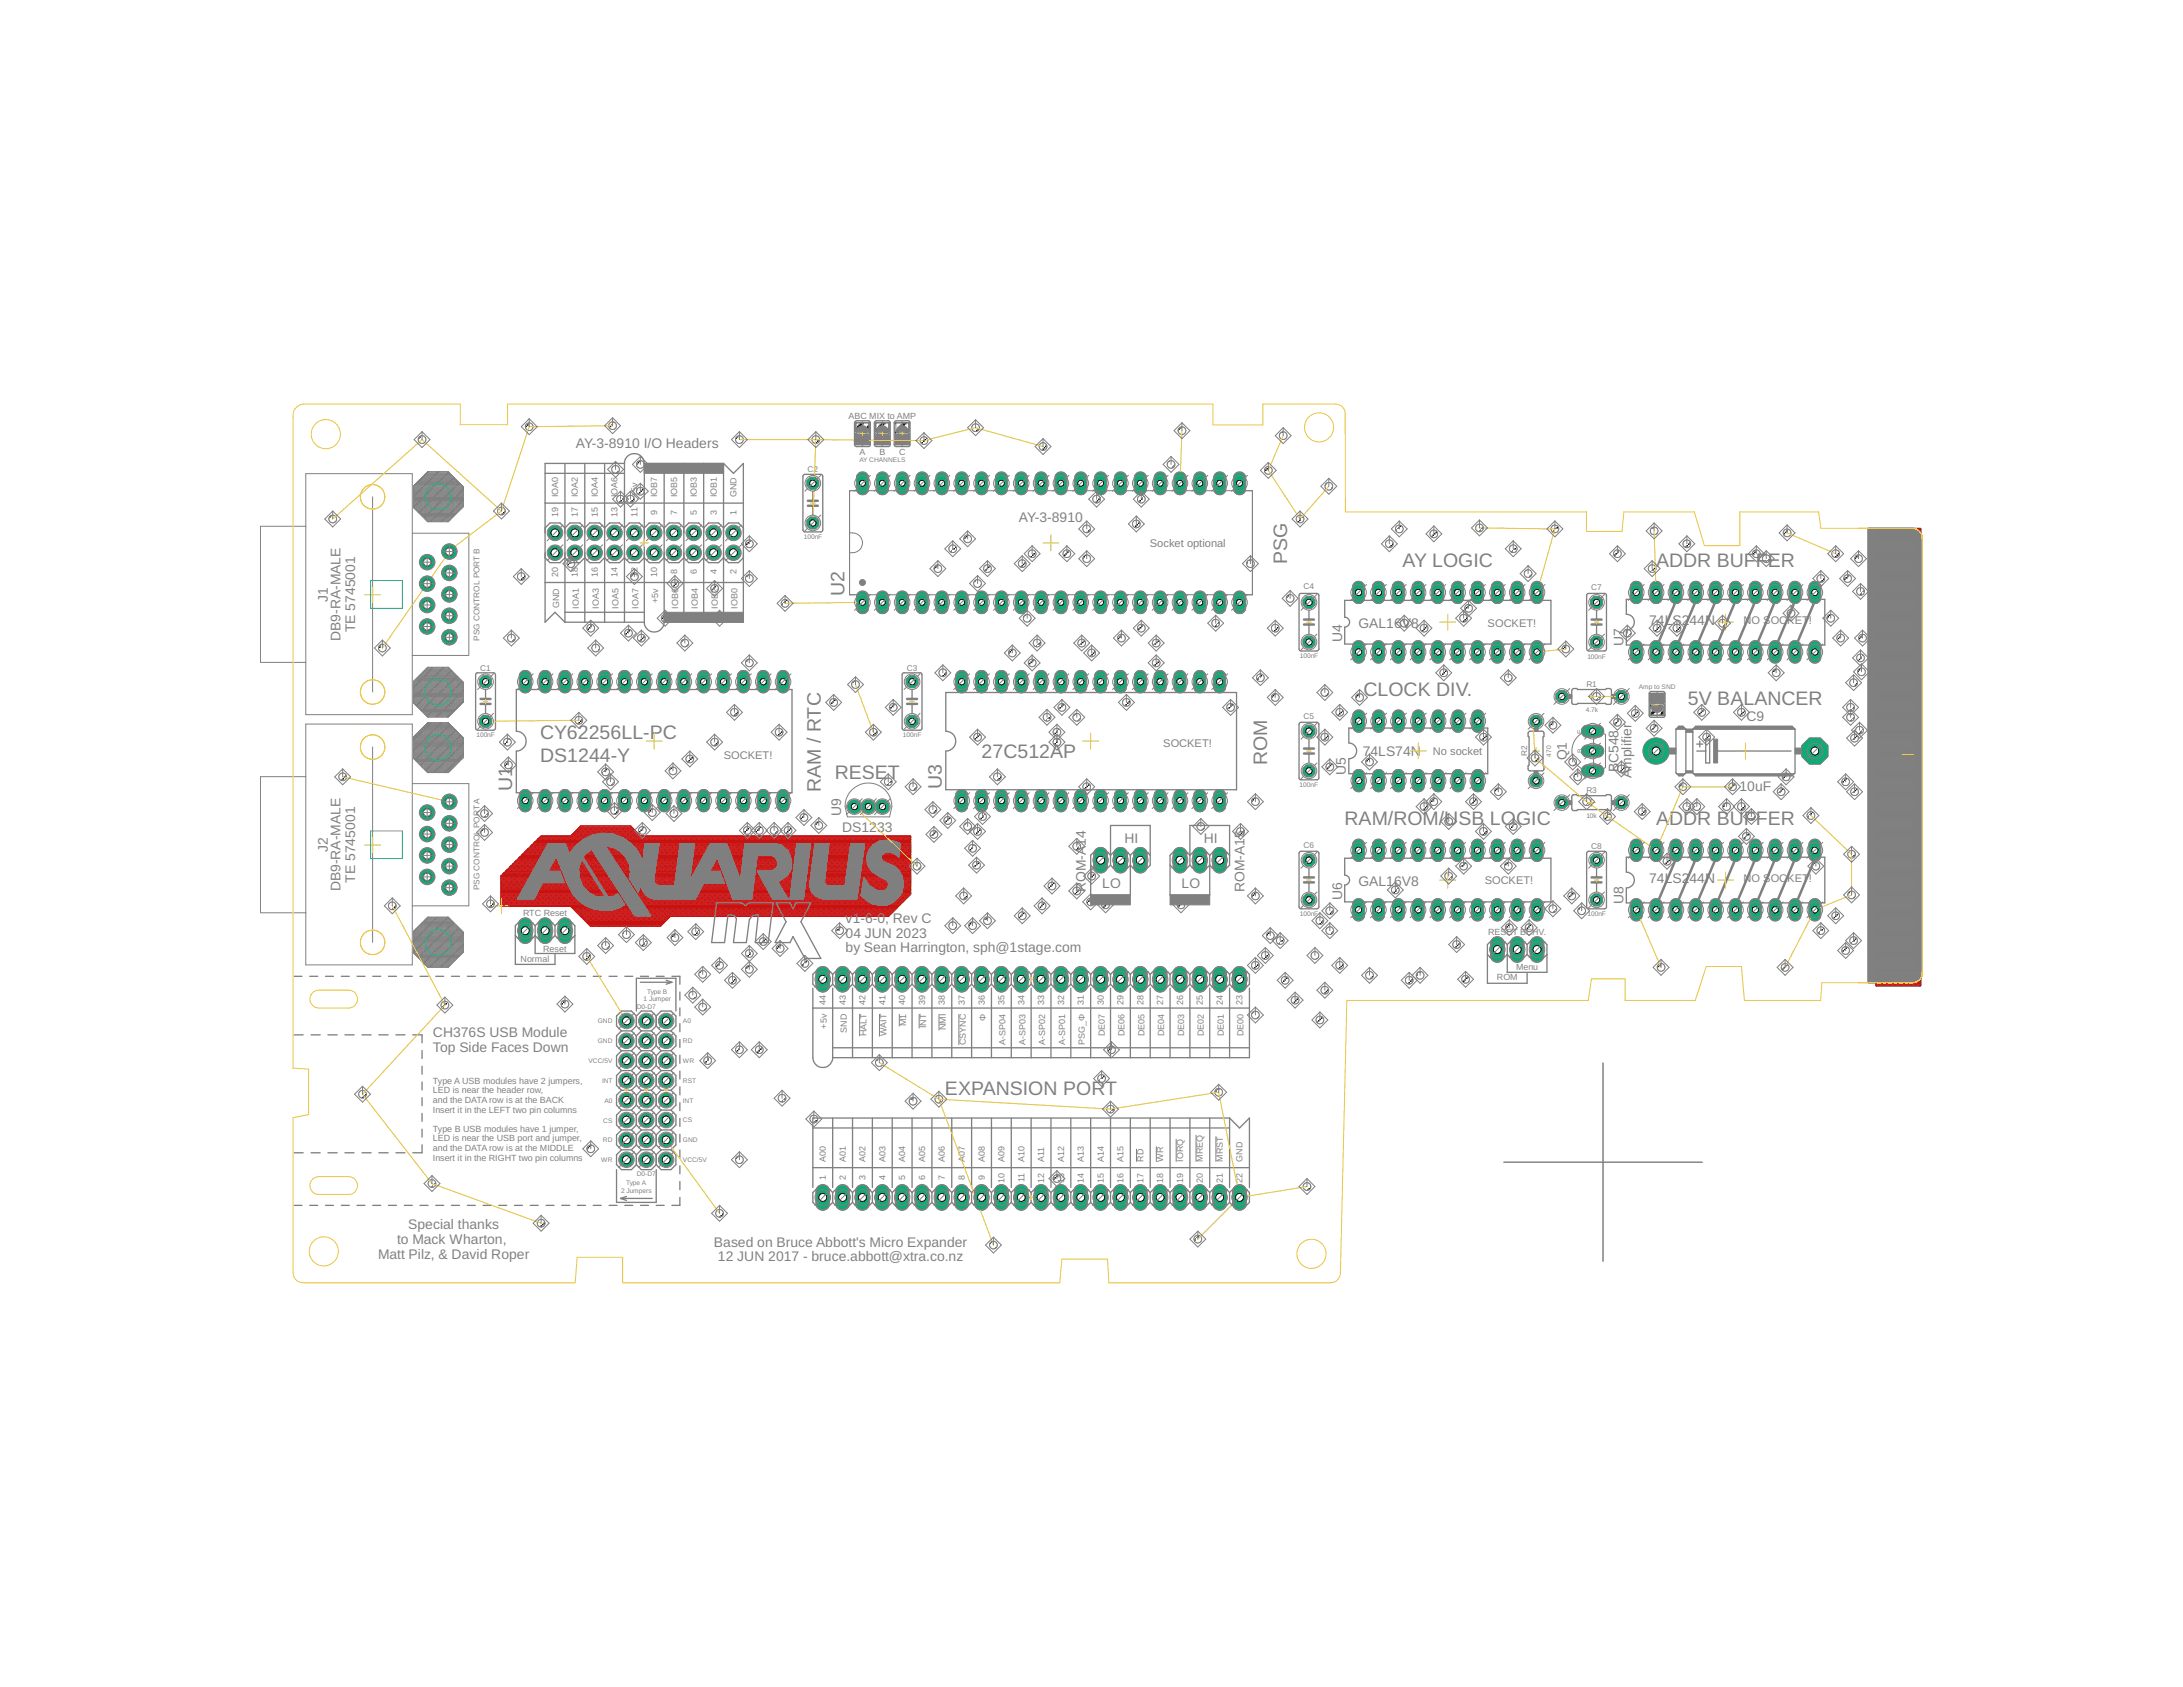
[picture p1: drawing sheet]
<svg xmlns="http://www.w3.org/2000/svg" width="279mm" height="216mm" viewBox="0 0 279 216" stroke-linecap="round" stroke-linejoin="round" font-family="sans-serif">
<defs><g id="words">
<g font-size="2.5" fill="#808080">
<text x="108.1" y="76.3" transform="rotate(-90 108.1 76.3)">U2</text>
<text x="164.7" y="72.2" transform="rotate(-90 164.7 72.2)">PSG</text>
<text x="179.5" y="72.5">AY LOGIC</text>
<text x="212" y="72.5">ADDR BUFFER</text>
<text x="174.5" y="89">CLOCK DIV.</text>
<text x="69.1" y="94.5">CY62256LL-PC</text>
<text x="216" y="90.3">5V BALANCER</text>
<text x="65.6" y="101.2" transform="rotate(-90 65.6 101.2)">U1</text>
<text x="69.1" y="97.5">DS1244-Y</text>
<text x="105.1" y="101.4" transform="rotate(-90 105.1 101.4)">RAM / RTC</text>
<text x="106.8" y="99.7">RESET</text>
<text x="120.5" y="100.9" transform="rotate(-90 120.5 100.9)">U3</text>
<text x="125.6" y="97.1">27C512AP</text>
<text x="162.2" y="97.9" transform="rotate(-90 162.2 97.9)">ROM</text>
<text x="172.1" y="105.5">RAM/ROM/USB LOGIC</text>
<text x="212" y="105.5">ADDR BUFFER</text>
<text x="120.9" y="140.2">EXPANSION PORT</text>
</g>
<g font-size="1.8" fill="#808080">
<text x="73.7" y="57.3">AY-3-8910 I/O Headers</text>
<text x="130.4" y="66.8">AY-3-8910</text>
<text x="42" y="77" transform="rotate(-90 42 77)">J1</text>
<text x="43.6" y="82" transform="rotate(-90 43.6 82)">DB9-RA-MALE</text>
<text x="45.5" y="80.9" transform="rotate(-90 45.5 80.9)">TE 5745001</text>
<text x="171.8" y="82.2" transform="rotate(-90 171.8 82.2)">U4</text>
<text x="173.9" y="80.4">GAL16V8</text>
<text x="207.8" y="82.7" transform="rotate(-90 207.8 82.7)">U7</text>
<text x="211.1" y="80">74LS244N</text>
<text x="223.5" y="92.3">C9</text>
<text x="172.3" y="99.1" transform="rotate(-90 172.3 99.1)">U5</text>
<text x="174.4" y="96.7">74LS74N</text>
<text x="200.5" y="97.3" transform="rotate(-90 200.5 97.3)">Q1</text>
<text x="207.1" y="98.9" transform="rotate(-90 207.1 98.9)">BC548</text>
<text x="208.8" y="99.6" transform="rotate(-90 208.8 99.6)">Amplifier</text>
<text x="222.6" y="101.2">10uF</text>
<text x="107.7" y="104.4" transform="rotate(-90 107.7 104.4)">U9</text>
<text x="107.8" y="106.5">DS1233</text>
<text x="143.9" y="107.9">HI</text>
<text x="154.1" y="107.9">HI</text>
<text x="42" y="109" transform="rotate(-90 42 109)">J2</text>
<text x="45.5" y="113" transform="rotate(-90 45.5 113)">TE 5745001</text>
<text x="141.1" y="113.6">LO</text>
<text x="151.2" y="113.6">LO</text>
<text x="173.9" y="113.4">GAL16V8</text>
<text x="211.1" y="113">74LS244N</text>
<text x="43.6" y="114.1" transform="rotate(-90 43.6 114.1)">DB9-RA-MALE</text>
<text x="108.2" y="118.1">v1-6-0, Rev C</text>
<text x="108.2" y="120">04 JUN 2023</text>
<text x="139" y="114.2" transform="rotate(-90 139 114.2)">ROM-A14</text>
<text x="159.3" y="114.2" transform="rotate(-90 159.3 114.2)">ROM-A15</text>
<text x="171.8" y="115.2" transform="rotate(-90 171.8 115.2)">U6</text>
<text x="207.8" y="115.7" transform="rotate(-90 207.8 115.7)">U8</text>
<text x="108.2" y="121.9">by Sean Harrington, sph@1stage.com</text>
<text x="55.4" y="132.7">CH376S USB Module</text>
<text x="55.4" y="134.7">Top Side Faces Down</text>
<text x="48.4" y="161.1">Matt Pilz, &amp; David Roper</text>
<text x="50.8" y="159.2">to Mack Wharton,</text>
<text x="52.3" y="157.3">Special thanks</text>
<text x="91.4" y="159.5">Based on Bruce Abbott's Micro Expander</text>
<text x="91.9" y="161.4">12 JUN 2017 - bruce.abbott@xtra.co.nz</text>
</g>
<g font-size="1.4" fill="#808080">
<text x="147.2" y="70">Socket optional</text>
<text x="190.4" y="80.3">SOCKET!</text>
<text x="223.2" y="79.9">NO SOCKET!</text>
<text x="148.9" y="95.6">SOCKET!</text>
<text x="92.6" y="97.1">SOCKET!</text>
<text x="183.4" y="96.6">No socket</text>
<text x="190" y="113.1">SOCKET!</text>
<text x="223.2" y="112.9">NO SOCKET!</text>
</g>
<g font-size="1.1" fill="#808080">
<text x="108.6" y="53.6">ABC MIX to AMP</text>
<text x="110" y="58.2">A</text>
<text x="112.5" y="58.2">B</text>
<text x="115.1" y="58.2">C</text>
<text x="71.4" y="63.6" transform="rotate(-90 71.4 63.6)">IOA0</text>
<text x="74" y="63.6" transform="rotate(-90 74 63.6)">IOA2</text>
<text x="76.5" y="63.6" transform="rotate(-90 76.5 63.6)">IOA4</text>
<text x="79" y="63.6" transform="rotate(-90 79 63.6)">IOA6</text>
<text x="81.6" y="63.6" transform="rotate(-90 81.6 63.6)">+5v</text>
<text x="84.1" y="65.8" transform="rotate(-90 84.1 65.8)">9</text>
<text x="84.1" y="63.6" transform="rotate(-90 84.1 63.6)">IOB7</text>
<text x="86.7" y="65.8" transform="rotate(-90 86.7 65.8)">7</text>
<text x="86.7" y="63.6" transform="rotate(-90 86.7 63.6)">IOB5</text>
<text x="89.2" y="65.8" transform="rotate(-90 89.2 65.8)">5</text>
<text x="89.2" y="63.6" transform="rotate(-90 89.2 63.6)">IOB3</text>
<text x="91.7" y="65.8" transform="rotate(-90 91.7 65.8)">3</text>
<text x="91.7" y="63.6" transform="rotate(-90 91.7 63.6)">IOB1</text>
<text x="94.3" y="65.8" transform="rotate(-90 94.3 65.8)">1</text>
<text x="94.3" y="63.6" transform="rotate(-90 94.3 63.6)">GND</text>
<text x="103.4" y="60.5">C2</text>
<text x="71.4" y="66.2" transform="rotate(-90 71.4 66.2)">19</text>
<text x="74" y="66.2" transform="rotate(-90 74 66.2)">17</text>
<text x="76.5" y="66.2" transform="rotate(-90 76.5 66.2)">15</text>
<text x="79" y="66.2" transform="rotate(-90 79 66.2)">13</text>
<text x="81.6" y="66.1" transform="rotate(-90 81.6 66.1)">11</text>
<text x="71.4" y="73.8" transform="rotate(-90 71.4 73.8)">20</text>
<text x="71.6" y="77.8" transform="rotate(-90 71.6 77.8)">GND</text>
<text x="74" y="73.8" transform="rotate(-90 74 73.8)">18</text>
<text x="74.1" y="77.9" transform="rotate(-90 74.1 77.9)">IOA1</text>
<text x="76.5" y="73.8" transform="rotate(-90 76.5 73.8)">16</text>
<text x="76.6" y="77.9" transform="rotate(-90 76.6 77.9)">IOA3</text>
<text x="79" y="73.8" transform="rotate(-90 79 73.8)">14</text>
<text x="79.2" y="77.9" transform="rotate(-90 79.2 77.9)">IOA5</text>
<text x="81.6" y="73.8" transform="rotate(-90 81.6 73.8)">12</text>
<text x="81.7" y="77.9" transform="rotate(-90 81.7 77.9)">IOA7</text>
<text x="84.1" y="73.8" transform="rotate(-90 84.1 73.8)">10</text>
<text x="84.3" y="77.2" transform="rotate(-90 84.3 77.2)">+5v</text>
<text x="86.7" y="73.5" transform="rotate(-90 86.7 73.5)">8</text>
<text x="86.8" y="77.9" transform="rotate(-90 86.8 77.9)">IOB6</text>
<text x="89.2" y="73.5" transform="rotate(-90 89.2 73.5)">6</text>
<text x="89.3" y="77.9" transform="rotate(-90 89.3 77.9)">IOB4</text>
<text x="91.7" y="73.5" transform="rotate(-90 91.7 73.5)">4</text>
<text x="91.9" y="77.9" transform="rotate(-90 91.9 77.9)">IOB2</text>
<text x="94.3" y="73.5" transform="rotate(-90 94.3 73.5)">2</text>
<text x="94.4" y="77.9" transform="rotate(-90 94.4 77.9)">IOB0</text>
<text x="166.8" y="75.4">C4</text>
<text x="203.7" y="75.6">C7</text>
<text x="61.4" y="82" transform="rotate(-90 61.4 82)">PSG CONTROL PORT B</text>
<text x="61.5" y="85.8">C1</text>
<text x="116.1" y="85.8">C3</text>
<text x="203" y="87.9">R1</text>
<text x="166.8" y="92.1">C5</text>
<text x="195.5" y="96.8" transform="rotate(-90 195.5 96.8)">R2</text>
<text x="203" y="101.5">R3</text>
<text x="61.4" y="113.9" transform="rotate(-90 61.4 113.9)">PSG CONTROL PORT A</text>
<text x="166.8" y="108.6">C6</text>
<text x="203.7" y="108.7">C8</text>
<text x="66.9" y="117.2">RTC Reset</text>
<text x="190.5" y="119.6">RESET BEHV.</text>
<text x="66.6" y="123.1">Normal</text>
<text x="69.5" y="121.8">Reset</text>
<text x="191.6" y="125.5">ROM</text>
<text x="194" y="124.2">Menu</text>
<text x="105.7" y="128.6" transform="rotate(-90 105.7 128.6)">44</text>
<text x="105.8" y="131.6" transform="rotate(-90 105.8 131.6)">+5v</text>
<text x="108.3" y="128.6" transform="rotate(-90 108.3 128.6)">43</text>
<text x="110.8" y="128.6" transform="rotate(-90 110.8 128.6)">42</text>
<text x="113.3" y="128.6" transform="rotate(-90 113.3 128.6)">41</text>
<text x="115.9" y="128.6" transform="rotate(-90 115.9 128.6)">40</text>
<text x="116" y="131.4" transform="rotate(-90 116 131.4)">M1</text>
<text x="118.4" y="128.6" transform="rotate(-90 118.4 128.6)">39</text>
<text x="118.5" y="131.6" transform="rotate(-90 118.5 131.6)">INT</text>
<text x="120.9" y="128.6" transform="rotate(-90 120.9 128.6)">38</text>
<text x="121.1" y="131.9" transform="rotate(-90 121.1 131.9)">NMI</text>
<text x="123.5" y="128.6" transform="rotate(-90 123.5 128.6)">37</text>
<text x="126" y="128.6" transform="rotate(-90 126 128.6)">36</text>
<text x="126.2" y="130.7" transform="rotate(-90 126.2 130.7)">Φ</text>
<text x="128.6" y="128.6" transform="rotate(-90 128.6 128.6)">35</text>
<text x="131.1" y="128.6" transform="rotate(-90 131.1 128.6)">34</text>
<text x="133.6" y="128.6" transform="rotate(-90 133.6 128.6)">33</text>
<text x="136.2" y="128.6" transform="rotate(-90 136.2 128.6)">32</text>
<text x="138.7" y="128.6" transform="rotate(-90 138.7 128.6)">31</text>
<text x="141.3" y="128.6" transform="rotate(-90 141.3 128.6)">30</text>
<text x="143.8" y="128.6" transform="rotate(-90 143.8 128.6)">29</text>
<text x="146.3" y="128.6" transform="rotate(-90 146.3 128.6)">28</text>
<text x="148.9" y="128.6" transform="rotate(-90 148.9 128.6)">27</text>
<text x="151.4" y="128.6" transform="rotate(-90 151.4 128.6)">26</text>
<text x="154" y="128.6" transform="rotate(-90 154 128.6)">25</text>
<text x="156.5" y="128.6" transform="rotate(-90 156.5 128.6)">24</text>
<text x="159" y="128.6" transform="rotate(-90 159 128.6)">23</text>
<text x="108.4" y="132.2" transform="rotate(-90 108.4 132.2)">SND</text>
<text x="110.9" y="132.6" transform="rotate(-90 110.9 132.6)">HALT</text>
<text x="113.5" y="132.6" transform="rotate(-90 113.5 132.6)">WAIT</text>
<text x="123.6" y="133.7" transform="rotate(-90 123.6 133.7)">CSYNC</text>
<text x="128.7" y="133.7" transform="rotate(-90 128.7 133.7)">A-SP04</text>
<text x="131.2" y="133.7" transform="rotate(-90 131.2 133.7)">A-SP03</text>
<text x="133.8" y="133.7" transform="rotate(-90 133.8 133.7)">A-SP02</text>
<text x="136.3" y="133.7" transform="rotate(-90 136.3 133.7)">A-SP01</text>
<text x="138.9" y="133.7" transform="rotate(-90 138.9 133.7)">PSG_Φ</text>
<text x="141.4" y="132.6" transform="rotate(-90 141.4 132.6)">DE07</text>
<text x="143.9" y="132.6" transform="rotate(-90 143.9 132.6)">DE06</text>
<text x="146.5" y="132.6" transform="rotate(-90 146.5 132.6)">DE05</text>
<text x="149" y="132.6" transform="rotate(-90 149 132.6)">DE04</text>
<text x="151.5" y="132.6" transform="rotate(-90 151.5 132.6)">DE03</text>
<text x="154.1" y="132.6" transform="rotate(-90 154.1 132.6)">DE02</text>
<text x="156.6" y="132.6" transform="rotate(-90 156.6 132.6)">DE01</text>
<text x="159.2" y="132.6" transform="rotate(-90 159.2 132.6)">DE00</text>
<text x="55.4" y="138.7">Type A USB modules have 2 jumpers,</text>
<text x="55.4" y="139.9">LED is near the header row,</text>
<text x="55.4" y="141.2">and the DATA row is at the BACK</text>
<text x="55.4" y="142.4">Insert it in the LEFT two pin columns</text>
<text x="55.4" y="144.9">Type B USB modules have 1 jumper,</text>
<text x="55.4" y="146.1">LED is near the USB port and jumper,</text>
<text x="55.4" y="147.3">and the DATA row is at the MIDDLE</text>
<text x="55.4" y="148.5">Insert it in the RIGHT two pin columns</text>
<text x="105.7" y="148.7" transform="rotate(-90 105.7 148.7)">A00</text>
<text x="108.3" y="148.7" transform="rotate(-90 108.3 148.7)">A01</text>
<text x="110.8" y="148.7" transform="rotate(-90 110.8 148.7)">A02</text>
<text x="113.3" y="148.7" transform="rotate(-90 113.3 148.7)">A03</text>
<text x="115.9" y="148.7" transform="rotate(-90 115.9 148.7)">A04</text>
<text x="118.4" y="148.7" transform="rotate(-90 118.4 148.7)">A05</text>
<text x="120.9" y="148.7" transform="rotate(-90 120.9 148.7)">A06</text>
<text x="123.5" y="148.7" transform="rotate(-90 123.5 148.7)">A07</text>
<text x="126" y="148.7" transform="rotate(-90 126 148.7)">A08</text>
<text x="128.6" y="148.7" transform="rotate(-90 128.6 148.7)">A09</text>
<text x="131.1" y="148.7" transform="rotate(-90 131.1 148.7)">A10</text>
<text x="133.6" y="148.7" transform="rotate(-90 133.6 148.7)">A11</text>
<text x="136.2" y="148.7" transform="rotate(-90 136.2 148.7)">A12</text>
<text x="138.7" y="148.7" transform="rotate(-90 138.7 148.7)">A13</text>
<text x="141.3" y="148.7" transform="rotate(-90 141.3 148.7)">A14</text>
<text x="143.8" y="148.7" transform="rotate(-90 143.8 148.7)">A15</text>
<text x="146.3" y="148.7" transform="rotate(-90 146.3 148.7)">RD</text>
<text x="148.9" y="148.7" transform="rotate(-90 148.9 148.7)">WR</text>
<text x="151.4" y="148.7" transform="rotate(-90 151.4 148.7)">IORQ</text>
<text x="154" y="148.7" transform="rotate(-90 154 148.7)">MREQ</text>
<text x="156.5" y="148.7" transform="rotate(-90 156.5 148.7)">MRST</text>
<text x="159" y="148.7" transform="rotate(-90 159 148.7)">GND</text>
<text x="105.7" y="151" transform="rotate(-90 105.7 151)">1</text>
<text x="108.3" y="151" transform="rotate(-90 108.3 151)">2</text>
<text x="110.8" y="151" transform="rotate(-90 110.8 151)">3</text>
<text x="113.3" y="151" transform="rotate(-90 113.3 151)">4</text>
<text x="115.9" y="151" transform="rotate(-90 115.9 151)">5</text>
<text x="118.4" y="151" transform="rotate(-90 118.4 151)">6</text>
<text x="120.9" y="151" transform="rotate(-90 120.9 151)">7</text>
<text x="123.5" y="151" transform="rotate(-90 123.5 151)">8</text>
<text x="126" y="151" transform="rotate(-90 126 151)">9</text>
<text x="128.6" y="151.3" transform="rotate(-90 128.6 151.3)">10</text>
<text x="131.1" y="151.3" transform="rotate(-90 131.1 151.3)">11</text>
<text x="133.6" y="151.3" transform="rotate(-90 133.6 151.3)">12</text>
<text x="136.2" y="151.3" transform="rotate(-90 136.2 151.3)">13</text>
<text x="138.7" y="151.3" transform="rotate(-90 138.7 151.3)">14</text>
<text x="141.3" y="151.3" transform="rotate(-90 141.3 151.3)">15</text>
<text x="143.8" y="151.3" transform="rotate(-90 143.8 151.3)">16</text>
<text x="146.3" y="151.3" transform="rotate(-90 146.3 151.3)">17</text>
<text x="148.9" y="151.3" transform="rotate(-90 148.9 151.3)">18</text>
<text x="151.4" y="151.3" transform="rotate(-90 151.4 151.3)">19</text>
<text x="154" y="151.3" transform="rotate(-90 154 151.3)">20</text>
<text x="156.5" y="151.3" transform="rotate(-90 156.5 151.3)">21</text>
<text x="159" y="151.3" transform="rotate(-90 159 151.3)">22</text>
</g>
<g font-size=".8" fill="#808080">
<text x="110" y="59.1">AY CHANNELS</text>
<text x="102.9" y="68.9">100nF</text>
<text x="166.4" y="84.2">100nF</text>
<text x="203.2" y="84.4">100nF</text>
<text x="209.7" y="88.2">Amp to SND</text>
<text x="61" y="94.3">100nF</text>
<text x="115.6" y="94.3">100nF</text>
<text x="202.5" y="93.9" transform="rotate(-90 202.5 93.9)">E</text>
<text x="203" y="91.1">4.7k</text>
<text x="166.3" y="100.8">100nF</text>
<text x="198.6" y="96.8" transform="rotate(-90 198.6 96.8)">470</text>
<text x="202.5" y="99" transform="rotate(-90 202.5 99)">C</text>
<text x="202.5" y="96.4" transform="rotate(-90 202.5 96.4)">B</text>
<text x="203" y="104.7">10k</text>
<text x="166.4" y="117.2">100nF</text>
<text x="203.2" y="117.2">100nF</text>
<text x="76.5" y="131">GND</text>
<text x="81.5" y="129.2">D0-D7</text>
<text x="82.4" y="128.1">1 Jumper</text>
<text x="82.8" y="127.2">Type B</text>
<text x="87.4" y="131">A0</text>
<text x="75.3" y="136">VCC/5V</text>
<text x="76.5" y="133.5">GND</text>
<text x="87.4" y="133.5">RD</text>
<text x="87.4" y="136">WR</text>
<text x="77.1" y="138.6">INT</text>
<text x="77.2" y="143.7">CS</text>
<text x="77.4" y="141.1">A0</text>
<text x="87.4" y="141.1">INT</text>
<text x="87.4" y="138.6">RST</text>
<text x="87.4" y="143.6">CS</text>
<text x="76.9" y="148.7">WR</text>
<text x="77.2" y="146.2">RD</text>
<text x="87.4" y="146.2">GND</text>
<text x="87.4" y="148.7">VCC/5V</text>
<text x="79.5" y="152.6">2 Jumpers</text>
<text x="80.1" y="151.7">Type A</text>
<text x="81.5" y="150.5">D0-D7</text>
</g>
</g></defs>
<g fill="#808080" stroke="#808080" stroke-width=".13">
<path d="M54.7 60.4h2.7v.1h-2.6z"/>
<path d="M57.3 60.4h.1l1.9 2h-.1z"/>
<path d="M59.2 62.3h.1v2.6l-.1-.1z"/>
<path d="M59.2 64.7l.1 .1-2 2v-.1z"/>
<path d="M54.8 66.6h2.6v.1l-2.6 .1z"/>
<path d="M52.9 64.9l.1-.1 1.9 1.9-.1 .1z"/>
<path d="M52.9 62.2h.2l-.1 2.8-.1-.1z"/>
<path d="M54.8 60.4l.1 .1-1.9 1.8-.1-.1z"/>
<path d="M54.7 66.5h2.7l.1 .2h-2.8z"/>
<path d="M54.5 66.5l3.1-.1v.1l-3 .1z"/>
<path d="M54.4 66.3h3.3v.1h-3.3z"/>
<path d="M54.3 66.2h3.5v.1h-3.5z"/>
<path d="M54.2 66.1h3.7l.1 .1h-3.8z"/>
<path d="M54.1 65.9h3.9l.1 .1-4 .1z"/>
<path d="M54 65.8h4.1l.1 .1-4.2 .1z"/>
<path d="M53.8 65.7h4.5v.1h-4.5z"/>
<path d="M53.7 65.6h4.7v.1h-4.7z"/>
<path d="M53.6 65.5h4.9v.1h-4.9z"/>
<path d="M53.5 65.3h5.1l.1 .1-5.2 .1z"/>
<path d="M53.4 65.2h5.4v.1l-5.4 .1z"/>
<path d="M53.2 65.1h5.7v.1h-5.7z"/>
<path d="M53.1 65h5.9v.1h-5.9z"/>
<path d="M53 64.9h6.1l.1 .1h-6.2z"/>
<path d="M53 64.7h6.2l.1 .1-6.3 .1z"/>
<path d="M52.9 64.7l6.4-.1v.1l-6.3 .1z"/>
<path d="M52.9 64.5h6.4v.1h-6.3z"/>
<path d="M52.9 64.4h6.4v.1h-6.3z"/>
<path d="M53 64.3h6.3v.1h-6.3z"/>
<path d="M52.9 64.2l6.4-.1v.1l-6.3 .1z"/>
<path d="M52.9 64.1l6.4-.1v.1l-6.3 .1z"/>
<path d="M52.9 63.9h6.4v.1l-6.3 .1z"/>
<path d="M52.9 63.8h6.4v.1h-6.3z"/>
<path d="M52.9 63.7l6.4-.1v.2h-6.3z"/>
<path d="M52.9 63.6l6.4-.1v.1l-6.3 .1z"/>
<path d="M52.9 63.5l6.4-.1v.1l-6.3 .1z"/>
<path d="M52.9 63.3h6.4v.1h-6.3z"/>
<path d="M52.9 63.2h6.4v.1h-6.3z"/>
<path d="M52.9 63.1h6.4v.1h-6.3z"/>
<path d="M52.9 63l6.4-.1v.1l-6.3 .1z"/>
<path d="M52.9 62.8h6.4v.1h-6.3z"/>
<path d="M52.9 62.7h6.4v.1h-6.3z"/>
<path d="M52.9 62.6h6.4v.1h-6.3z"/>
<path d="M52.9 62.5l6.4-.1v.1l-6.3 .1z"/>
<path d="M52.9 62.4l6.4-.1v.1l-6.3 .1z"/>
<path d="M52.9 62.3l6.3-.1v.1l-6.2 .1z"/>
<path d="M53 62.1h6.1v.1h-6z"/>
<path d="M53.1 62h5.8l.1 .1h-5.8z"/>
<path d="M53.3 61.9l5.5-.1v.2h-5.5z"/>
<path d="M53.4 61.8l5.3-.1v.1l-5.3 .1z"/>
<path d="M53.5 61.6h5.1v.1h-5z"/>
<path d="M53.6 61.5h4.8l.1 .1h-4.8z"/>
<path d="M53.7 61.4h4.6l.1 .1h-4.6z"/>
<path d="M53.9 61.3l4.3-.1 .1 .1-4.4 .1z"/>
<path d="M54 61.2l4.1-.1v.1l-4.1 .1z"/>
<path d="M54.1 61h3.9v.1l-3.9 .1z"/>
<path d="M54.2 60.9h3.6l.1 .1h-3.6z"/>
<path d="M54.3 60.8l3.4-.1 .1 .2h-3.4z"/>
<path d="M54.5 60.7l3.1-.1v.1l-3.1 .1z"/>
<path d="M54.6 60.6l2.9-.1v.1l-2.9 .1z"/>
<path d="M54.7 85.4h2.7v.1l-2.6 .1z"/>
<path d="M57.3 85.4h.1l1.9 2-.1 .1z"/>
<path d="M59.2 87.4h.1v2.5l-.1-.1z"/>
<path d="M57.3 91.7l1.9-2h.1l-1.9 2.1z"/>
<path d="M54.7 91.7l2.7-.1v.1l-2.6 .1z"/>
<path d="M53 89.8l1.9 1.9-.1 .1-1.9-1.9z"/>
<path d="M52.9 87.2h.2l-.1 2.8-.1-.1z"/>
<path d="M54.8 85.4l.1 .1-1.9 1.8-.1-.1z"/>
<path d="M54.6 91.5h2.9v.1l-2.8 .1z"/>
<path d="M54.5 91.4h3.1v.1h-3.1z"/>
<path d="M54.4 91.3h3.3v.1h-3.3z"/>
<path d="M54.3 91.2l3.5-.1 .1 .1-3.6 .1z"/>
<path d="M54.1 91.1l3.9-.1v.1l-3.8 .1z"/>
<path d="M54 91l4.1-.1v.1l-4.1 .1z"/>
<path d="M53.9 90.8h4.3v.1h-4.3z"/>
<path d="M53.8 90.7h4.5l.1 .1h-4.6z"/>
<path d="M53.6 90.6h4.8l.1 .1h-4.8z"/>
<path d="M53.5 90.5l5-.1 .1 .1-5 .1z"/>
<path d="M53.4 90.3h5.3v.1h-5.3z"/>
<path d="M53.3 90.2h5.5v.1h-5.5z"/>
<path d="M53.1 90.1h5.8v.1h-5.7z"/>
<path d="M53 90l6-.1 .1 .1-6 .1z"/>
<path d="M53 89.8h6.2v.1l-6.2 .1z"/>
<path d="M52.9 89.7h6.4v.1l-6.3 .1z"/>
<path d="M52.9 89.6h6.4v.1h-6.3z"/>
<path d="M52.9 89.5h6.4v.1h-6.3z"/>
<path d="M52.9 89.4l6.4-.1v.2h-6.3z"/>
<path d="M52.9 89.3l6.4-.1v.1l-6.3 .1z"/>
<path d="M52.9 89.1h6.4v.1h-6.3z"/>
<path d="M52.9 89h6.4v.1h-6.3z"/>
<path d="M53 88.9h6.3v.1h-6.3z"/>
<path d="M52.9 88.8l6.4-.1v.1l-6.3 .1z"/>
<path d="M52.9 88.6h6.4v.1l-6.3 .1z"/>
<path d="M52.9 88.5h6.4v.1h-6.3z"/>
<path d="M52.9 88.4h6.4v.1h-6.3z"/>
<path d="M53 88.2h6.3v.1l-6.3 .1z"/>
<path d="M52.9 88.2l6.4-.1v.1l-6.3 .1z"/>
<path d="M52.9 88.1l6.4-.1v.1l-6.3 .1z"/>
<path d="M52.9 87.9h6.4v.1h-6.3z"/>
<path d="M52.9 87.8h6.4v.1h-6.3z"/>
<path d="M52.9 87.7h6.4v.1h-6.3z"/>
<path d="M52.9 87.6l6.4-.1v.1l-6.3 .1z"/>
<path d="M52.9 87.4h6.4v.1h-6.3z"/>
<path d="M53 87.3h6.2l.1 .1h-6.3z"/>
<path d="M52.9 87.2h6.2l.1 .1h-6.2z"/>
<path d="M53.1 87h5.9l.1 .1-6 .1z"/>
<path d="M53.2 87l5.7-.1v.1l-5.7 .1z"/>
<path d="M53.3 86.8h5.5v.1l-5.5 .1z"/>
<path d="M53.4 86.7h5.3v.1h-5.2z"/>
<path d="M53.6 86.6h4.9l.1 .1h-5z"/>
<path d="M53.7 86.5l4.7-.1v.2h-4.7z"/>
<path d="M53.8 86.3h4.5v.1l-4.5 .1z"/>
<path d="M53.9 86.3l4.3-.1v.1l-4.2 .1z"/>
<path d="M54.1 86.1h3.9l.1 .1h-4z"/>
<path d="M54.1 86h3.8l.1 .1h-3.8z"/>
<path d="M54.3 85.8h3.5v.1l-3.5 .1z"/>
<path d="M54.4 85.8l3.3-.1v.1l-3.3 .1z"/>
<path d="M54.5 85.6h3.1v.1h-3.1z"/>
<path d="M54.6 85.5h2.8l.1 .1h-2.8z"/>
<path d="M54.8 92.5h2.6v.1h-2.6z"/>
<path d="M57.3 92.5l2 1.9v.2l-2-2z"/>
<path d="M59.2 94.4h.1v2.6l-.1-.1z"/>
<path d="M57.3 98.8l1.9-2 .1 .1-1.9 2z"/>
<path d="M54.7 98.8l2.7-.1v.1l-2.6 .1z"/>
<path d="M52.9 97l.1-.1 1.9 1.9-.1 .1z"/>
<path d="M53 94.3h.1l-.1 2.8-.1-.1z"/>
<path d="M54.8 92.5l.1 .1-1.9 1.8-.1-.1z"/>
<path d="M54.7 98.6h2.8v.1l-2.8 .1z"/>
<path d="M54.5 98.6l3.1-.1v.1l-3.1 .1z"/>
<path d="M54.4 98.4h3.3v.1h-3.3z"/>
<path d="M54.3 98.3h3.5l.1 .1h-3.6z"/>
<path d="M54.1 98.2l3.9-.1v.2h-3.8z"/>
<path d="M54 98.1l4.1-.1v.1l-4.1 .1z"/>
<path d="M53.9 97.9h4.3v.1h-4.3z"/>
<path d="M53.8 97.8h4.5l.1 .1h-4.6z"/>
<path d="M53.6 97.7h4.8l.1 .1h-4.8z"/>
<path d="M53.5 97.6l5-.1 .1 .1-5 .1z"/>
<path d="M53.4 97.5l5.3-.1v.1l-5.3 .1z"/>
<path d="M53.3 97.3h5.5v.1l-5.5 .1z"/>
<path d="M53.2 97.2h5.7v.1h-5.7z"/>
<path d="M53.1 97h5.9l.1 .2h-6z"/>
<path d="M52.9 97l6.3-.1v.1l-6.2 .1z"/>
<path d="M53 96.8h6.3v.1l-6.3 .1z"/>
<path d="M52.9 96.7h6.4v.1h-6.3z"/>
<path d="M52.9 96.6h6.4v.1h-6.3z"/>
<path d="M52.9 96.5h6.4v.1h-6.3z"/>
<path d="M52.9 96.4l6.4-.1v.1l-6.3 .1z"/>
<path d="M52.9 96.2h6.4v.1l-6.3 .1z"/>
<path d="M52.9 96.1h6.4v.1h-6.3z"/>
<path d="M52.9 96h6.4v.1h-6.3z"/>
<path d="M53 95.8h6.3v.1l-6.3 .1z"/>
<path d="M52.9 95.8l6.4-.1v.1l-6.3 .1z"/>
<path d="M52.9 95.7l6.4-.1v.1l-6.3 .1z"/>
<path d="M52.9 95.5h6.4v.1h-6.3z"/>
<path d="M52.9 95.4h6.4v.1h-6.3z"/>
<path d="M52.9 95.3l6.4-.1v.2h-6.3z"/>
<path d="M52.9 95.2l6.4-.1v.1l-6.3 .1z"/>
<path d="M52.9 95h6.4v.1h-6.3z"/>
<path d="M53 94.9h6.3v.1h-6.3z"/>
<path d="M52.9 94.8h6.4v.1h-6.3z"/>
<path d="M52.9 94.7l6.4-.1v.1l-6.3 .1z"/>
<path d="M52.9 94.6l6.4-.1v.1l-6.3 .1z"/>
<path d="M52.9 94.4h6.3l.1 .1-6.3 .1z"/>
<path d="M53 94.3h6.1l.1 .1h-6.2z"/>
<path d="M53.1 94.2h5.9l.1 .1h-6z"/>
<path d="M53.2 94.1l5.7-.1v.1l-5.7 .1z"/>
<path d="M53.3 94l5.5-.1v.1l-5.5 .1z"/>
<path d="M53.5 93.8h5.2v.1h-5.2z"/>
<path d="M53.5 93.7h5l.1 .1h-5z"/>
<path d="M53.7 93.6h4.7v.1h-4.7z"/>
<path d="M53.8 93.5l4.5-.1v.1l-4.5 .1z"/>
<path d="M54 93.3h4.2v.1l-4.2 .1z"/>
<path d="M54 93.2h4l.1 .1h-4z"/>
<path d="M54.2 93.1h3.7l.1 .1h-3.8z"/>
<path d="M54.3 93h3.5v.1h-3.5z"/>
<path d="M54.4 92.8h3.3v.1l-3.3 .1z"/>
<path d="M54.5 92.8l3.1-.1v.1l-3.1 .1z"/>
<path d="M54.7 92.6h2.7l.1 .1h-2.8z"/>
<path d="M54.7 117.4h2.7v.1h-2.6z"/>
<path d="M57.3 117.4h.1l1.9 2h-.1z"/>
<path d="M59.2 119.3h.1v2.6l-.1-.1z"/>
<path d="M57.3 123.7l1.9-2 .1 .1-1.9 2z"/>
<path d="M54.7 123.7l2.7-.1v.1l-2.6 .1z"/>
<path d="M52.9 121.9l.1-.1 1.9 1.9-.1 .1z"/>
<path d="M52.9 119.2h.2l-.1 2.8-.1-.1z"/>
<path d="M54.8 117.4l.1 .1-1.9 1.8-.1-.1z"/>
<path d="M54.7 123.6h2.7v.1h-2.7z"/>
<path d="M54.6 123.5h2.9l.1 .1h-3z"/>
<path d="M54.4 123.4l3.2-.1 .1 .1-3.2 .1z"/>
<path d="M54.4 123.2h3.3l.1 .1-3.4 .1z"/>
<path d="M54.2 123.1h3.7v.1l-3.6 .1z"/>
<path d="M54.1 123h3.9v.1h-3.9z"/>
<path d="M54 122.9h4.1v.1h-4.1z"/>
<path d="M53.8 122.8l4.4-.1 .1 .2h-4.4z"/>
<path d="M53.8 122.6h4.5l.1 .1-4.6 .1z"/>
<path d="M53.6 122.5h4.9v.1h-4.9z"/>
<path d="M53.5 122.4h5.1v.1h-5.1z"/>
<path d="M53.4 122.3h5.3l.1 .1h-5.4z"/>
<path d="M53.3 122.1h5.5l.1 .1-5.6 .1z"/>
<path d="M53.1 122.1l5.8-.1 .1 .1-5.8 .1z"/>
<path d="M53 121.9h6.1v.1h-6.1z"/>
<path d="M52.9 121.8h6.3v.1h-6.2z"/>
<path d="M52.9 121.7h6.4v.1h-6.3z"/>
<path d="M52.9 121.6l6.4-.1v.1l-6.3 .1z"/>
<path d="M52.9 121.5l6.4-.1v.1l-6.3 .1z"/>
<path d="M52.9 121.3h6.4v.1h-6.3z"/>
<path d="M52.9 121.2h6.4v.1h-6.3z"/>
<path d="M52.9 121.1h6.4v.1h-6.3z"/>
<path d="M53 120.9h6.3v.1l-6.3 .1z"/>
<path d="M52.9 120.9l6.4-.1v.1l-6.3 .1z"/>
<path d="M52.9 120.7h6.4v.1h-6.3z"/>
<path d="M52.9 120.6h6.4v.1h-6.3z"/>
<path d="M52.9 120.5h6.4v.1h-6.3z"/>
<path d="M52.9 120.4l6.4-.1v.1l-6.3 .1z"/>
<path d="M52.9 120.2h6.4v.1l-6.3 .1z"/>
<path d="M52.9 120.1h6.4v.1h-6.3z"/>
<path d="M53 120h6.3v.1h-6.3z"/>
<path d="M52.9 119.9l6.4-.1v.2h-6.3z"/>
<path d="M52.9 119.8l6.4-.1v.1l-6.3 .1z"/>
<path d="M52.9 119.7l6.4-.1v.1l-6.3 .1z"/>
<path d="M52.9 119.5h6.4v.1h-6.3z"/>
<path d="M53 119.4h6.3v.1h-6.3z"/>
<path d="M52.9 119.3h6.3v.1h-6.2z"/>
<path d="M53 119.2l6.1-.1v.1l-6.1 .1z"/>
<path d="M53.1 119h5.9v.1h-5.9z"/>
<path d="M53.2 118.9h5.6l.1 .1h-5.6z"/>
<path d="M53.3 118.8h5.4l.1 .1h-5.4z"/>
<path d="M53.5 118.7l5.1-.1 .1 .1-5.2 .1z"/>
<path d="M53.6 118.6l4.9-.1v.1l-4.9 .1z"/>
<path d="M53.7 118.4h4.7v.1l-4.7 .1z"/>
<path d="M53.8 118.3h4.5v.1h-4.4z"/>
<path d="M53.9 118.2h4.2l.1 .1h-4.2z"/>
<path d="M54.1 118.1l3.9-.1 .1 .2h-4z"/>
<path d="M54.2 118l3.7-.1v.1l-3.7 .1z"/>
<path d="M54.3 117.8h3.5v.1h-3.4z"/>
<path d="M54.4 117.7h3.2l.1 .1h-3.2z"/>
<path d="M54.5 117.6h3l.1 .1h-3z"/>
<path d="M54.7 117.5l2.7-.1v.1l-2.7 .1z"/>
<path d="M109.8 75.9a.78 .78 0 0 1 .8-.2 .78 .78 0 0 1 .6 .6v1.6a.78 .78 0 0 1-.8 .6 .78 .78 0 0 1-.8-.6v-1.6z"/>
<path d="M112.3 75.9a.78 .78 0 0 1 .8-.2 .78 .78 0 0 1 .6 .6v1.6a.78 .78 0 0 1-.8 .6 .78 .78 0 0 1-.7-.6v-1.6z"/>
<path d="M114.9 75.9a.78 .78 0 0 1 .8-.2 .78 .78 0 0 1 .5 .6v1.6a.78 .78 0 0 1-.7 .6 .78 .78 0 0 1-.8-.6v-1.6z"/>
<path d="M117.4 75.9a.78 .78 0 0 1 .8-.2 .78 .78 0 0 1 .6 .6v1.6a.78 .78 0 0 1-.8 .6 .78 .78 0 0 1-.8-.6v-1.6z"/>
<path d="M119.9 75.9a.78 .78 0 0 1 .9-.2 .78 .78 0 0 1 .5 .6v1.6a.78 .78 0 0 1-.7 .6 .78 .78 0 0 1-.8-.6v-1.6z"/>
<path d="M122.5 75.9a.78 .78 0 0 1 .8-.2 .78 .78 0 0 1 .6 .6v1.6a.78 .78 0 0 1-.8 .6 .78 .78 0 0 1-.8-.6v-1.6z"/>
<path d="M125 75.9a.78 .78 0 0 1 .8-.2 .78 .78 0 0 1 .6 .6v1.6a.78 .78 0 0 1-.8 .6 .78 .78 0 0 1-.7-.6v-1.6z"/>
<path d="M127.6 75.9a.78 .78 0 0 1 .8-.2 .78 .78 0 0 1 .5 .6v1.6a.78 .78 0 0 1-.7 .6 .78 .78 0 0 1-.8-.6v-1.6z"/>
<path d="M130.1 75.9a.78 .78 0 0 1 .8-.2 .78 .78 0 0 1 .6 .6v1.6a.78 .78 0 0 1-.8 .6 .78 .78 0 0 1-.8-.6v-1.6z"/>
<path d="M132.6 75.9a.78 .78 0 0 1 .9-.2 .78 .78 0 0 1 .5 .6v1.6a.78 .78 0 0 1-.7 .6 .78 .78 0 0 1-.8-.6v-1.6z"/>
<path d="M135.2 75.9a.78 .78 0 0 1 .8-.2 .78 .78 0 0 1 .6 .6v1.6a.78 .78 0 0 1-.8 .6 .78 .78 0 0 1-.8-.6v-1.6z"/>
<path d="M137.7 75.9a.78 .78 0 0 1 .8-.2 .78 .78 0 0 1 .6 .6v1.6a.78 .78 0 0 1-.8 .6 .78 .78 0 0 1-.7-.6v-1.6z"/>
<path d="M140.3 75.9a.78 .78 0 0 1 .8-.2 .78 .78 0 0 1 .5 .6v1.6a.78 .78 0 0 1-.7 .6 .78 .78 0 0 1-.8-.6v-1.6z"/>
<path d="M142.8 75.9a.78 .78 0 0 1 .8-.2 .78 .78 0 0 1 .6 .6v1.6a.78 .78 0 0 1-.8 .6 .78 .78 0 0 1-.8-.6v-1.6z"/>
<path d="M145.3 75.9a.78 .78 0 0 1 .9-.2 .78 .78 0 0 1 .5 .6v1.6a.78 .78 0 0 1-.7 .6 .78 .78 0 0 1-.8-.6v-1.6z"/>
<path d="M147.9 75.9a.78 .78 0 0 1 .8-.2 .78 .78 0 0 1 .6 .6v1.6a.78 .78 0 0 1-.8 .6 .78 .78 0 0 1-.8-.6v-1.6z"/>
<path d="M150.4 75.9a.78 .78 0 0 1 .8-.2 .78 .78 0 0 1 .6 .6v1.6a.78 .78 0 0 1-.8 .6 .78 .78 0 0 1-.7-.6v-1.6z"/>
<path d="M153 75.9a.78 .78 0 0 1 .8-.2 .78 .78 0 0 1 .5 .6v1.6a.78 .78 0 0 1-.7 .6 .78 .78 0 0 1-.8-.6v-1.6z"/>
<path d="M155.5 75.9a.78 .78 0 0 1 .8-.2 .78 .78 0 0 1 .6 .6v1.6a.78 .78 0 0 1-.8 .6 .78 .78 0 0 1-.8-.6v-1.6z"/>
<path d="M158 75.9a.78 .78 0 0 1 .9-.2 .78 .78 0 0 1 .5 .6v1.6a.78 .78 0 0 1-.7 .6 .78 .78 0 0 1-.8-.6v-1.6z"/>
<path d="M158 60.7a.78 .78 0 0 1 .9-.3 .78 .78 0 0 1 .5 .7v1.5a.78 .78 0 0 1-.7 .7 .78 .78 0 0 1-.8-.7v-1.5z"/>
<path d="M155.5 60.7a.78 .78 0 0 1 .8-.3 .78 .78 0 0 1 .6 .7v1.5a.78 .78 0 0 1-.8 .7 .78 .78 0 0 1-.8-.7v-1.5z"/>
<path d="M153 60.7a.78 .78 0 0 1 .8-.3 .78 .78 0 0 1 .5 .7v1.5a.78 .78 0 0 1-.7 .7 .78 .78 0 0 1-.8-.7v-1.5z"/>
<path d="M150.4 60.7a.78 .78 0 0 1 .8-.3 .78 .78 0 0 1 .6 .7v1.5a.78 .78 0 0 1-.8 .7 .78 .78 0 0 1-.7-.7v-1.5z"/>
<path d="M147.9 60.7a.78 .78 0 0 1 .8-.3 .78 .78 0 0 1 .6 .7v1.5a.78 .78 0 0 1-.8 .7 .78 .78 0 0 1-.8-.7v-1.5z"/>
<path d="M145.3 60.7a.78 .78 0 0 1 .9-.3 .78 .78 0 0 1 .5 .7v1.5a.78 .78 0 0 1-.7 .7 .78 .78 0 0 1-.8-.7v-1.5z"/>
<path d="M142.8 60.7a.78 .78 0 0 1 .8-.3 .78 .78 0 0 1 .6 .7v1.5a.78 .78 0 0 1-.8 .7 .78 .78 0 0 1-.8-.7v-1.5z"/>
<path d="M140.3 60.7a.78 .78 0 0 1 .8-.3 .78 .78 0 0 1 .5 .7v1.5a.78 .78 0 0 1-.7 .7 .78 .78 0 0 1-.8-.7v-1.5z"/>
<path d="M137.7 60.7a.78 .78 0 0 1 .8-.3 .78 .78 0 0 1 .6 .7v1.5a.78 .78 0 0 1-.8 .7 .78 .78 0 0 1-.7-.7v-1.5z"/>
<path d="M135.2 60.7a.78 .78 0 0 1 .8-.3 .78 .78 0 0 1 .6 .7v1.5a.78 .78 0 0 1-.8 .7 .78 .78 0 0 1-.8-.7v-1.5z"/>
<path d="M132.6 60.7a.78 .78 0 0 1 .9-.3 .78 .78 0 0 1 .5 .7v1.5a.78 .78 0 0 1-.7 .7 .78 .78 0 0 1-.8-.7v-1.5z"/>
<path d="M130.1 60.7a.78 .78 0 0 1 .8-.3 .78 .78 0 0 1 .6 .7v1.5a.78 .78 0 0 1-.8 .7 .78 .78 0 0 1-.8-.7v-1.5z"/>
<path d="M127.7 60.6a.77 .77 0 0 1 1.2 .5v1.5a.78 .78 0 0 1-.7 .7 .78 .78 0 0 1-.8-.7v-1.5v-.2z"/>
<path d="M125.2 60.6a.77 .77 0 0 1 1.2 .5v1.5a.78 .78 0 0 1-.8 .7 .78 .78 0 0 1-.7-.7v-1.5v-.2z"/>
<path d="M122.6 60.6a.77 .77 0 0 1 1.3 .5v1.5a.78 .78 0 0 1-.8 .7 .78 .78 0 0 1-.8-.7v-1.5l.1-.2z"/>
<path d="M120.1 60.6a.77 .77 0 0 1 1.2 .5v1.5a.78 .78 0 0 1-.7 .7 .78 .78 0 0 1-.8-.7v-1.5v-.2z"/>
<path d="M117.5 60.6a.77 .77 0 0 1 1.3 .5v1.5a.78 .78 0 0 1-.8 .7 .78 .78 0 0 1-.8-.7v-1.5l.1-.2z"/>
<path d="M115 60.6a.77 .77 0 0 1 1.2 .5v1.5a.78 .78 0 0 1-.7 .7 .78 .78 0 0 1-.8-.7v-1.5v-.2z"/>
<path d="M112.5 60.6a.77 .77 0 0 1 1.2 .5v1.5a.78 .78 0 0 1-.8 .7 .78 .78 0 0 1-.7-.7v-1.5v-.2z"/>
<path d="M109.9 60.6a.77 .77 0 0 1 1.3 .5v1.5a.78 .78 0 0 1-.8 .7 .78 .78 0 0 1-.8-.7v-1.5l.1-.2z"/>
<path d="M208.8 115.3a.77 .77 0 0 1 .8-.3 .77 .77 0 0 1 .6 .7v1.5a.77 .77 0 0 1-.8 .7 .77 .77 0 0 1-.7-.7v-1.5z"/>
<path d="M211.3 115.3a.77 .77 0 0 1 .9-.3 .77 .77 0 0 1 .5 .7v1.5a.77 .77 0 0 1-.7 .7 .77 .77 0 0 1-.8-.7v-1.5z"/>
<path d="M224 115.3a.77 .77 0 0 1 .9-.3 .77 .77 0 0 1 .5 .7v1.5a.77 .77 0 0 1-.7 .7 .77 .77 0 0 1-.8-.7v-1.5z"/>
<path d="M226.6 115.3a.77 .77 0 0 1 .8-.3 .77 .77 0 0 1 .6 .7v1.5a.77 .77 0 0 1-.8 .7 .77 .77 0 0 1-.8-.7v-1.5z"/>
<path d="M213.9 115.3a.77 .77 0 0 1 .8-.3 .77 .77 0 0 1 .6 .7v1.5a.77 .77 0 0 1-.8 .7 .77 .77 0 0 1-.8-.7v-1.5z"/>
<path d="M216.4 115.3a.77 .77 0 0 1 .8-.3 .77 .77 0 0 1 .6 .7v1.5a.77 .77 0 0 1-.8 .7 .77 .77 0 0 1-.7-.7v-1.5z"/>
<path d="M221.5 115.3a.77 .77 0 0 1 .8-.3 .77 .77 0 0 1 .6 .7v1.5a.77 .77 0 0 1-.8 .7 .77 .77 0 0 1-.7-.7v-1.5z"/>
<path d="M219 115.3a.77 .77 0 0 1 .8-.3 .77 .77 0 0 1 .5 .7v1.5a.77 .77 0 0 1-.7 .7 .77 .77 0 0 1-.8-.7v-1.5z"/>
<path d="M229.1 115.3a.77 .77 0 0 1 .8-.3 .77 .77 0 0 1 .6 .7v1.5a.77 .77 0 0 1-.8 .7 .77 .77 0 0 1-.7-.7v-1.5z"/>
<path d="M231.7 115.3a.77 .77 0 0 1 .8-.3 .77 .77 0 0 1 .5 .7v1.5a.77 .77 0 0 1-.7 .7 .77 .77 0 0 1-.8-.7v-1.5z"/>
<path d="M231.7 107.7a.77 .77 0 0 1 .8-.3 .77 .77 0 0 1 .5 .7v1.5a.77 .77 0 0 1-.7 .6 .77 .77 0 0 1-.8-.6v-1.5z"/>
<path d="M229.1 107.7a.77 .77 0 0 1 .8-.3 .77 .77 0 0 1 .6 .7v1.5a.77 .77 0 0 1-.8 .6 .77 .77 0 0 1-.7-.6v-1.5z"/>
<path d="M226.6 107.7a.77 .77 0 0 1 .8-.3 .77 .77 0 0 1 .6 .7v1.5a.77 .77 0 0 1-.8 .6 .77 .77 0 0 1-.8-.6v-1.5z"/>
<path d="M224 107.7a.77 .77 0 0 1 .9-.3 .77 .77 0 0 1 .5 .7v1.5a.77 .77 0 0 1-.7 .6 .77 .77 0 0 1-.8-.6v-1.5z"/>
<path d="M221.5 107.7a.77 .77 0 0 1 .8-.3 .77 .77 0 0 1 .6 .7v1.5a.77 .77 0 0 1-.8 .6 .77 .77 0 0 1-.7-.6v-1.5z"/>
<path d="M219 107.7a.77 .77 0 0 1 .8-.3 .77 .77 0 0 1 .5 .7v1.5a.77 .77 0 0 1-.7 .6 .77 .77 0 0 1-.8-.6v-1.5z"/>
<path d="M216.4 107.7a.77 .77 0 0 1 .8-.3 .77 .77 0 0 1 .6 .7v1.5a.77 .77 0 0 1-.8 .6 .77 .77 0 0 1-.7-.6v-1.5z"/>
<path d="M213.9 107.7a.77 .77 0 0 1 .8-.3 .77 .77 0 0 1 .6 .7v1.5a.77 .77 0 0 1-.8 .6 .77 .77 0 0 1-.8-.6v-1.5z"/>
<path d="M211.3 107.7a.77 .77 0 0 1 .9-.3 .77 .77 0 0 1 .5 .7v1.5a.77 .77 0 0 1-.7 .6 .77 .77 0 0 1-.8-.6v-1.5z"/>
<path d="M208.8 107.7a.77 .77 0 0 1 .8-.3 .77 .77 0 0 1 .6 .7v1.5a.77 .77 0 0 1-.8 .6 .77 .77 0 0 1-.7-.6v-1.5z"/>
<path d="M173.3 98.8a.77 .77 0 0 1 .8-.3 .77 .77 0 0 1 .6 .6v1.6a.77 .77 0 0 1-.8 .6 .77 .77 0 0 1-.8-.6v-1.6z"/>
<path d="M175.8 98.8a.77 .77 0 0 1 .8-.3 .77 .77 0 0 1 .6 .6v1.6a.77 .77 0 0 1-.8 .6 .77 .77 0 0 1-.7-.6v-1.6z"/>
<path d="M188.5 98.8a.77 .77 0 0 1 .8-.3 .77 .77 0 0 1 .6 .6v1.6a.77 .77 0 0 1-.8 .6 .77 .77 0 0 1-.7-.6v-1.6z"/>
<path d="M188.5 91.2a.77 .77 0 0 1 .8-.3 .77 .77 0 0 1 .6 .6v1.5a.77 .77 0 0 1-.8 .7 .77 .77 0 0 1-.7-.7v-1.5z"/>
<path d="M178.4 98.8a.77 .77 0 0 1 .8-.3 .77 .77 0 0 1 .5 .6v1.6a.77 .77 0 0 1-.7 .6 .77 .77 0 0 1-.8-.6v-1.6z"/>
<path d="M180.9 98.8a.77 .77 0 0 1 .8-.3 .77 .77 0 0 1 .6 .6v1.6a.77 .77 0 0 1-.8 .6 .77 .77 0 0 1-.7-.6v-1.6z"/>
<path d="M186 98.8a.77 .77 0 0 1 .8-.3 .77 .77 0 0 1 .6 .6v1.6a.77 .77 0 0 1-.8 .6 .77 .77 0 0 1-.8-.6v-1.6z"/>
<path d="M183.5 98.8a.77 .77 0 0 1 .8-.3 .77 .77 0 0 1 .5 .6v1.6a.77 .77 0 0 1-.7 .6 .77 .77 0 0 1-.8-.6v-1.6z"/>
<path d="M186 91.2a.77 .77 0 0 1 .8-.3 .77 .77 0 0 1 .6 .6v1.5a.77 .77 0 0 1-.8 .7 .77 .77 0 0 1-.8-.7v-1.5z"/>
<path d="M183.5 91.2a.77 .77 0 0 1 .8-.3 .77 .77 0 0 1 .5 .6v1.5a.77 .77 0 0 1-.7 .7 .77 .77 0 0 1-.8-.7v-1.5z"/>
<path d="M180.9 91.2a.77 .77 0 0 1 .8-.3 .77 .77 0 0 1 .6 .6v1.5a.77 .77 0 0 1-.8 .7 .77 .77 0 0 1-.7-.7v-1.5z"/>
<path d="M178.4 91.2a.77 .77 0 0 1 .8-.3 .77 .77 0 0 1 .5 .6v1.5a.77 .77 0 0 1-.7 .7 .77 .77 0 0 1-.8-.7v-1.5z"/>
<path d="M175.8 91.2a.77 .77 0 0 1 .8-.3 .77 .77 0 0 1 .6 .6v1.5a.77 .77 0 0 1-.8 .7 .77 .77 0 0 1-.7-.7v-1.5z"/>
<path d="M173.3 91.2a.77 .77 0 0 1 .8-.3 .77 .77 0 0 1 .6 .6v1.5a.77 .77 0 0 1-.8 .7 .77 .77 0 0 1-.8-.7v-1.5z"/>
<path d="M208.8 82.3a.77 .77 0 0 1 .8-.3 .77 .77 0 0 1 .6 .7v1.5a.77 .77 0 0 1-.8 .7 .77 .77 0 0 1-.7-.7v-1.5z"/>
<path d="M211.3 82.3a.77 .77 0 0 1 .9-.3 .77 .77 0 0 1 .5 .7v1.5a.77 .77 0 0 1-.7 .7 .77 .77 0 0 1-.8-.7v-1.5z"/>
<path d="M224 82.3a.77 .77 0 0 1 .9-.3 .77 .77 0 0 1 .5 .7v1.5a.77 .77 0 0 1-.7 .7 .77 .77 0 0 1-.8-.7v-1.5z"/>
<path d="M226.6 82.3a.77 .77 0 0 1 .8-.3 .77 .77 0 0 1 .6 .7v1.5a.77 .77 0 0 1-.8 .7 .77 .77 0 0 1-.8-.7v-1.5z"/>
<path d="M213.9 82.3a.77 .77 0 0 1 .8-.3 .77 .77 0 0 1 .6 .7v1.5a.77 .77 0 0 1-.8 .7 .77 .77 0 0 1-.8-.7v-1.5z"/>
<path d="M216.4 82.3a.77 .77 0 0 1 .8-.3 .77 .77 0 0 1 .6 .7v1.5a.77 .77 0 0 1-.8 .7 .77 .77 0 0 1-.7-.7v-1.5z"/>
<path d="M221.5 82.3a.77 .77 0 0 1 .8-.3 .77 .77 0 0 1 .6 .7v1.5a.77 .77 0 0 1-.8 .7 .77 .77 0 0 1-.7-.7v-1.5z"/>
<path d="M219 82.3a.77 .77 0 0 1 .8-.3 .77 .77 0 0 1 .5 .7v1.5a.77 .77 0 0 1-.7 .7 .77 .77 0 0 1-.8-.7v-1.5z"/>
<path d="M229.1 82.3a.77 .77 0 0 1 .8-.3 .77 .77 0 0 1 .6 .7v1.5a.77 .77 0 0 1-.8 .7 .77 .77 0 0 1-.7-.7v-1.5z"/>
<path d="M231.7 82.3a.77 .77 0 0 1 .8-.3 .77 .77 0 0 1 .5 .7v1.5a.77 .77 0 0 1-.7 .7 .77 .77 0 0 1-.8-.7v-1.5z"/>
<path d="M231.7 74.7a.77 .77 0 0 1 .8-.3 .77 .77 0 0 1 .5 .7v1.5a.77 .77 0 0 1-.7 .6 .77 .77 0 0 1-.8-.6v-1.5z"/>
<path d="M229.1 74.7a.77 .77 0 0 1 .8-.3 .77 .77 0 0 1 .6 .7v1.5a.77 .77 0 0 1-.8 .6 .77 .77 0 0 1-.7-.6v-1.5z"/>
<path d="M226.6 74.7a.77 .77 0 0 1 .8-.3 .77 .77 0 0 1 .6 .7v1.5a.77 .77 0 0 1-.8 .6 .77 .77 0 0 1-.8-.6v-1.5z"/>
<path d="M224 74.7a.77 .77 0 0 1 .9-.3 .77 .77 0 0 1 .5 .7v1.5a.77 .77 0 0 1-.7 .6 .77 .77 0 0 1-.8-.6v-1.5z"/>
<path d="M221.5 74.7a.77 .77 0 0 1 .8-.3 .77 .77 0 0 1 .6 .7v1.5a.77 .77 0 0 1-.8 .6 .77 .77 0 0 1-.7-.6v-1.5z"/>
<path d="M219 74.7a.77 .77 0 0 1 .8-.3 .77 .77 0 0 1 .5 .7v1.5a.77 .77 0 0 1-.7 .6 .77 .77 0 0 1-.8-.6v-1.5z"/>
<path d="M216.4 74.7a.77 .77 0 0 1 .8-.3 .77 .77 0 0 1 .6 .7v1.5a.77 .77 0 0 1-.8 .6 .77 .77 0 0 1-.7-.6v-1.5z"/>
<path d="M213.9 74.7a.77 .77 0 0 1 .8-.3 .77 .77 0 0 1 .6 .7v1.5a.77 .77 0 0 1-.8 .6 .77 .77 0 0 1-.8-.6v-1.5z"/>
<path d="M211.3 74.7a.77 .77 0 0 1 .9-.3 .77 .77 0 0 1 .5 .7v1.5a.77 .77 0 0 1-.7 .6 .77 .77 0 0 1-.8-.6v-1.5z"/>
<path d="M208.8 74.7a.77 .77 0 0 1 .8-.3 .77 .77 0 0 1 .6 .7v1.5a.77 .77 0 0 1-.8 .6 .77 .77 0 0 1-.7-.6v-1.5z"/>
<path d="M239.6 122.5h5.3v1.5h-5.3z"/>
<path d="M239.6 120h5.3v1.4h-5.3z"/>
<path d="M239.6 117.4h5.3v1.5h-5.3z"/>
<path d="M239.6 114.9h5.3v1.5h-5.3z"/>
<path d="M239.6 112.4h5.3v1.4h-5.3z"/>
<path d="M239.6 109.8h5.3v1.5h-5.3z"/>
<path d="M239.6 107.3h5.3v1.5h-5.3z"/>
<path d="M239.6 104.7h5.3v1.5h-5.3z"/>
<path d="M239.6 102.2h5.3v1.5h-5.3z"/>
<path d="M239.6 99.7h5.3v1.4h-5.3z"/>
<path d="M239.6 97.1h5.3v1.5h-5.3z"/>
<path d="M239.6 94.6h5.3v1.5h-5.3z"/>
<path d="M239.6 92h5.3v1.5h-5.3z"/>
<path d="M239.6 89.5h5.3v1.5h-5.3z"/>
<path d="M239.6 87h5.3v1.4h-5.3z"/>
<path d="M239.6 84.4h5.3v1.5h-5.3z"/>
<path d="M239.6 81.9h5.3v1.5h-5.3z"/>
<path d="M239.6 79.3h5.3v1.5h-5.3z"/>
<path d="M239.6 76.8h5.3v1.5h-5.3z"/>
<path d="M239.6 74.3h5.3v1.4h-5.3z"/>
<path d="M239.6 71.7h5.3v1.5h-5.3z"/>
<path d="M239.6 69.2h5.3v1.5h-5.3z"/>
<path d="M173.3 115.3a.77 .77 0 0 1 .8-.3 .77 .77 0 0 1 .5 .7v1.5a.77 .77 0 0 1-.7 .7 .77 .77 0 0 1-.8-.7v-1.5z"/>
<path d="M175.8 115.3a.77 .77 0 0 1 .8-.3 .77 .77 0 0 1 .6 .7v1.5a.77 .77 0 0 1-.8 .7 .77 .77 0 0 1-.7-.7v-1.5z"/>
<path d="M178.4 115.3a.77 .77 0 0 1 .8-.3 .77 .77 0 0 1 .5 .7v1.5a.77 .77 0 0 1-.7 .7 .77 .77 0 0 1-.8-.7v-1.5z"/>
<path d="M180.9 115.3a.77 .77 0 0 1 .8-.3 .77 .77 0 0 1 .6 .7v1.5a.77 .77 0 0 1-.8 .7 .77 .77 0 0 1-.8-.7v-1.5z"/>
<path d="M183.4 115.3a.77 .77 0 0 1 .8-.3 .77 .77 0 0 1 .6 .7v1.5a.77 .77 0 0 1-.8 .7 .77 .77 0 0 1-.7-.7v-1.5z"/>
<path d="M185.9 115.3a.77 .77 0 0 1 .9-.3 .77 .77 0 0 1 .5 .7v1.5a.77 .77 0 0 1-.7 .7 .77 .77 0 0 1-.8-.7v-1.5z"/>
<path d="M188.5 115.3a.77 .77 0 0 1 .8-.3 .77 .77 0 0 1 .6 .7v1.5a.77 .77 0 0 1-.8 .7 .77 .77 0 0 1-.8-.7v-1.5z"/>
<path d="M191 115.3a.77 .77 0 0 1 .8-.3 .77 .77 0 0 1 .6 .7v1.5a.77 .77 0 0 1-.8 .7 .77 .77 0 0 1-.7-.7v-1.5z"/>
<path d="M193.6 115.3a.77 .77 0 0 1 .8-.3 .77 .77 0 0 1 .5 .7v1.5a.77 .77 0 0 1-.7 .7 .77 .77 0 0 1-.8-.7v-1.5z"/>
<path d="M196.1 115.3a.77 .77 0 0 1 .8-.3 .77 .77 0 0 1 .6 .7v1.5a.77 .77 0 0 1-.8 .7 .77 .77 0 0 1-.7-.7v-1.5z"/>
<path d="M196.1 107.7a.77 .77 0 0 1 .8-.3 .77 .77 0 0 1 .6 .7v1.5a.77 .77 0 0 1-.8 .6 .77 .77 0 0 1-.7-.6v-1.5z"/>
<path d="M193.6 107.7a.77 .77 0 0 1 .8-.3 .77 .77 0 0 1 .5 .7v1.5a.77 .77 0 0 1-.7 .6 .77 .77 0 0 1-.8-.6v-1.5z"/>
<path d="M191 107.7a.77 .77 0 0 1 .8-.3 .77 .77 0 0 1 .6 .7v1.5a.77 .77 0 0 1-.8 .6 .77 .77 0 0 1-.7-.6v-1.5z"/>
<path d="M188.5 107.7a.77 .77 0 0 1 .8-.3 .77 .77 0 0 1 .6 .7v1.5a.77 .77 0 0 1-.8 .6 .77 .77 0 0 1-.8-.6v-1.5z"/>
<path d="M185.9 107.7a.77 .77 0 0 1 .9-.3 .77 .77 0 0 1 .5 .7v1.5a.77 .77 0 0 1-.7 .6 .77 .77 0 0 1-.8-.6v-1.5z"/>
<path d="M183.4 107.7a.77 .77 0 0 1 .8-.3 .77 .77 0 0 1 .6 .7v1.5a.77 .77 0 0 1-.8 .6 .77 .77 0 0 1-.7-.6v-1.5z"/>
<path d="M180.9 107.7a.77 .77 0 0 1 .8-.3 .77 .77 0 0 1 .6 .7v1.5a.77 .77 0 0 1-.8 .6 .77 .77 0 0 1-.8-.6v-1.5z"/>
<path d="M178.4 107.7a.77 .77 0 0 1 .8-.3 .77 .77 0 0 1 .5 .7v1.5a.77 .77 0 0 1-.7 .6 .77 .77 0 0 1-.8-.6v-1.5z"/>
<path d="M175.8 107.7a.77 .77 0 0 1 .8-.3 .77 .77 0 0 1 .6 .7v1.5a.77 .77 0 0 1-.8 .6 .77 .77 0 0 1-.7-.6v-1.5z"/>
<path d="M173.3 107.7a.77 .77 0 0 1 .8-.3 .77 .77 0 0 1 .5 .7v1.5a.77 .77 0 0 1-.7 .6 .77 .77 0 0 1-.8-.6v-1.5z"/>
<path d="M173.3 82.3a.77 .77 0 0 1 .8-.3 .77 .77 0 0 1 .5 .7v1.5a.77 .77 0 0 1-.7 .7 .77 .77 0 0 1-.8-.7v-1.5z"/>
<path d="M175.8 82.3a.77 .77 0 0 1 .8-.3 .77 .77 0 0 1 .6 .7v1.5a.77 .77 0 0 1-.8 .7 .77 .77 0 0 1-.7-.7v-1.5z"/>
<path d="M178.4 82.3a.77 .77 0 0 1 .8-.3 .77 .77 0 0 1 .5 .7v1.5a.77 .77 0 0 1-.7 .7 .77 .77 0 0 1-.8-.7v-1.5z"/>
<path d="M180.9 82.3a.77 .77 0 0 1 .8-.3 .77 .77 0 0 1 .6 .7v1.5a.77 .77 0 0 1-.8 .7 .77 .77 0 0 1-.8-.7v-1.5z"/>
<path d="M183.4 82.3a.77 .77 0 0 1 .8-.3 .77 .77 0 0 1 .6 .7v1.5a.77 .77 0 0 1-.8 .7 .77 .77 0 0 1-.7-.7v-1.5z"/>
<path d="M185.9 82.3a.77 .77 0 0 1 .9-.3 .77 .77 0 0 1 .5 .7v1.5a.77 .77 0 0 1-.7 .7 .77 .77 0 0 1-.8-.7v-1.5z"/>
<path d="M188.5 82.3a.77 .77 0 0 1 .8-.3 .77 .77 0 0 1 .6 .7v1.5a.77 .77 0 0 1-.8 .7 .77 .77 0 0 1-.8-.7v-1.5z"/>
<path d="M191 82.3a.77 .77 0 0 1 .8-.3 .77 .77 0 0 1 .6 .7v1.5a.77 .77 0 0 1-.8 .7 .77 .77 0 0 1-.7-.7v-1.5z"/>
<path d="M193.6 82.3a.77 .77 0 0 1 .8-.3 .77 .77 0 0 1 .5 .7v1.5a.77 .77 0 0 1-.7 .7 .77 .77 0 0 1-.8-.7v-1.5z"/>
<path d="M196.1 82.3a.77 .77 0 0 1 .8-.3 .77 .77 0 0 1 .6 .7v1.5a.77 .77 0 0 1-.8 .7 .77 .77 0 0 1-.7-.7v-1.5z"/>
<path d="M196.1 74.7a.77 .77 0 0 1 .8-.3 .77 .77 0 0 1 .6 .7v1.5a.77 .77 0 0 1-.8 .6 .77 .77 0 0 1-.7-.6v-1.5z"/>
<path d="M193.6 74.7a.77 .77 0 0 1 .8-.3 .77 .77 0 0 1 .5 .7v1.5a.77 .77 0 0 1-.7 .6 .77 .77 0 0 1-.8-.6v-1.5z"/>
<path d="M191 74.7a.77 .77 0 0 1 .8-.3 .77 .77 0 0 1 .6 .7v1.5a.77 .77 0 0 1-.8 .6 .77 .77 0 0 1-.7-.6v-1.5z"/>
<path d="M188.5 74.7a.77 .77 0 0 1 .8-.3 .77 .77 0 0 1 .6 .7v1.5a.77 .77 0 0 1-.8 .6 .77 .77 0 0 1-.8-.6v-1.5z"/>
<path d="M185.9 74.7a.77 .77 0 0 1 .9-.3 .77 .77 0 0 1 .5 .7v1.5a.77 .77 0 0 1-.7 .6 .77 .77 0 0 1-.8-.6v-1.5z"/>
<path d="M183.4 74.7a.77 .77 0 0 1 .8-.3 .77 .77 0 0 1 .6 .7v1.5a.77 .77 0 0 1-.8 .6 .77 .77 0 0 1-.7-.6v-1.5z"/>
<path d="M180.9 74.7a.77 .77 0 0 1 .8-.3 .77 .77 0 0 1 .6 .7v1.5a.77 .77 0 0 1-.8 .6 .77 .77 0 0 1-.8-.6v-1.5z"/>
<path d="M178.4 74.7a.77 .77 0 0 1 .8-.3 .77 .77 0 0 1 .5 .7v1.5a.77 .77 0 0 1-.7 .6 .77 .77 0 0 1-.8-.6v-1.5z"/>
<path d="M175.8 74.7a.77 .77 0 0 1 .8-.3 .77 .77 0 0 1 .6 .7v1.5a.77 .77 0 0 1-.8 .6 .77 .77 0 0 1-.7-.6v-1.5z"/>
<path d="M173.3 74.7a.77 .77 0 0 1 .8-.3 .77 .77 0 0 1 .5 .7v1.5a.77 .77 0 0 1-.7 .6 .77 .77 0 0 1-.8-.6v-1.5z"/>
<path d="M122.5 101.3a.77 .77 0 0 1 .8-.2 .77 .77 0 0 1 .5 .6v1.5a.77 .77 0 0 1-.7 .7 .77 .77 0 0 1-.8-.7v-1.5z"/>
<path d="M125 101.3a.77 .77 0 0 1 .8-.2 .77 .77 0 0 1 .6 .6v1.5a.77 .77 0 0 1-.8 .7 .77 .77 0 0 1-.7-.7v-1.5z"/>
<path d="M127.6 101.3a.77 .77 0 0 1 .8-.2 .77 .77 0 0 1 .5 .6v1.5a.77 .77 0 0 1-.7 .7 .77 .77 0 0 1-.8-.7v-1.5z"/>
<path d="M130.1 101.3a.77 .77 0 0 1 .8-.2 .77 .77 0 0 1 .6 .6v1.5a.77 .77 0 0 1-.8 .7 .77 .77 0 0 1-.8-.7v-1.5z"/>
<path d="M132.6 101.3a.77 .77 0 0 1 .8-.2 .77 .77 0 0 1 .6 .6v1.5a.77 .77 0 0 1-.8 .7 .77 .77 0 0 1-.7-.7v-1.5z"/>
<path d="M135.2 101.3a.77 .77 0 0 1 .8-.2 .77 .77 0 0 1 .5 .6v1.5a.77 .77 0 0 1-.7 .7 .77 .77 0 0 1-.8-.7v-1.5z"/>
<path d="M137.7 101.3a.77 .77 0 0 1 .8-.2 .77 .77 0 0 1 .6 .6v1.5a.77 .77 0 0 1-.8 .7 .77 .77 0 0 1-.7-.7v-1.5z"/>
<path d="M140.3 101.3a.77 .77 0 0 1 .8-.2 .77 .77 0 0 1 .5 .6v1.5a.77 .77 0 0 1-.7 .7 .77 .77 0 0 1-.8-.7v-1.5z"/>
<path d="M142.8 101.3a.77 .77 0 0 1 .8-.2 .77 .77 0 0 1 .6 .6v1.5a.77 .77 0 0 1-.8 .7 .77 .77 0 0 1-.8-.7v-1.5z"/>
<path d="M145.3 101.3a.77 .77 0 0 1 .8-.2 .77 .77 0 0 1 .6 .6v1.5a.77 .77 0 0 1-.8 .7 .77 .77 0 0 1-.7-.7v-1.5z"/>
<path d="M147.9 101.3a.77 .77 0 0 1 .8-.2 .77 .77 0 0 1 .5 .6v1.5a.77 .77 0 0 1-.7 .7 .77 .77 0 0 1-.8-.7v-1.5z"/>
<path d="M150.4 101.3a.77 .77 0 0 1 .8-.2 .77 .77 0 0 1 .6 .6v1.5a.77 .77 0 0 1-.8 .7 .77 .77 0 0 1-.7-.7v-1.5z"/>
<path d="M153 101.3a.77 .77 0 0 1 .8-.2 .77 .77 0 0 1 .5 .6v1.5a.77 .77 0 0 1-.7 .7 .77 .77 0 0 1-.8-.7v-1.5z"/>
<path d="M155.5 101.3a.77 .77 0 0 1 .8-.2 .77 .77 0 0 1 .6 .6v1.5a.77 .77 0 0 1-.8 .7 .77 .77 0 0 1-.8-.7v-1.5z"/>
<path d="M155.5 86.1a.77 .77 0 0 1 .8-.3 .77 .77 0 0 1 .6 .7v1.5a.77 .77 0 0 1-.8 .7 .77 .77 0 0 1-.8-.7v-1.5z"/>
<path d="M153 86.1a.77 .77 0 0 1 .8-.3 .77 .77 0 0 1 .5 .7v1.5a.77 .77 0 0 1-.7 .7 .77 .77 0 0 1-.8-.7v-1.5z"/>
<path d="M150.4 86.1a.77 .77 0 0 1 .8-.3 .77 .77 0 0 1 .6 .7v1.5a.77 .77 0 0 1-.8 .7 .77 .77 0 0 1-.7-.7v-1.5z"/>
<path d="M147.9 86.1a.77 .77 0 0 1 .8-.3 .77 .77 0 0 1 .5 .7v1.5a.77 .77 0 0 1-.7 .7 .77 .77 0 0 1-.8-.7v-1.5z"/>
<path d="M145.3 86.1a.77 .77 0 0 1 .8-.3 .77 .77 0 0 1 .6 .7v1.5a.77 .77 0 0 1-.8 .7 .77 .77 0 0 1-.7-.7v-1.5z"/>
<path d="M142.8 86.1a.77 .77 0 0 1 .8-.3 .77 .77 0 0 1 .6 .7v1.5a.77 .77 0 0 1-.8 .7 .77 .77 0 0 1-.8-.7v-1.5z"/>
<path d="M140.3 86.1a.77 .77 0 0 1 .8-.3 .77 .77 0 0 1 .5 .7v1.5a.77 .77 0 0 1-.7 .7 .77 .77 0 0 1-.8-.7v-1.5z"/>
<path d="M137.7 86.1a.77 .77 0 0 1 .8-.3 .77 .77 0 0 1 .6 .7v1.5a.77 .77 0 0 1-.8 .7 .77 .77 0 0 1-.7-.7v-1.5z"/>
<path d="M135.2 86.1a.77 .77 0 0 1 .8-.3 .77 .77 0 0 1 .5 .7v1.5a.77 .77 0 0 1-.7 .7 .77 .77 0 0 1-.8-.7v-1.5z"/>
<path d="M132.6 86.1a.77 .77 0 0 1 .8-.3 .77 .77 0 0 1 .6 .7v1.5a.77 .77 0 0 1-.8 .7 .77 .77 0 0 1-.7-.7v-1.5z"/>
<path d="M130.1 86.1a.77 .77 0 0 1 .8-.3 .77 .77 0 0 1 .6 .7v1.5a.77 .77 0 0 1-.8 .7 .77 .77 0 0 1-.8-.7v-1.5z"/>
<path d="M127.6 86.1a.77 .77 0 0 1 .8-.3 .77 .77 0 0 1 .5 .7v1.5a.77 .77 0 0 1-.7 .7 .77 .77 0 0 1-.8-.7v-1.5z"/>
<path d="M125 86.1a.77 .77 0 0 1 .8-.3 .77 .77 0 0 1 .6 .7v1.5a.77 .77 0 0 1-.8 .7 .77 .77 0 0 1-.7-.7v-1.5z"/>
<path d="M122.5 86.1a.77 .77 0 0 1 .8-.3 .77 .77 0 0 1 .5 .7v1.5a.77 .77 0 0 1-.7 .7 .77 .77 0 0 1-.8-.7v-1.5z"/>
<path d="M66.6 101.3a.77 .77 0 0 1 .8-.2 .77 .77 0 0 1 .6 .6v1.5a.77 .77 0 0 1-.8 .7 .77 .77 0 0 1-.7-.7v-1.5z"/>
<path d="M69.2 101.3a.77 .77 0 0 1 .8-.2 .77 .77 0 0 1 .5 .6v1.5a.77 .77 0 0 1-.7 .7 .77 .77 0 0 1-.8-.7v-1.5z"/>
<path d="M71.7 101.3a.77 .77 0 0 1 .8-.2 .77 .77 0 0 1 .6 .6v1.5a.77 .77 0 0 1-.8 .7 .77 .77 0 0 1-.8-.7v-1.5z"/>
<path d="M74.2 101.3a.77 .77 0 0 1 .8-.2 .77 .77 0 0 1 .6 .6v1.5a.77 .77 0 0 1-.8 .7 .77 .77 0 0 1-.7-.7v-1.5z"/>
<path d="M76.8 101.3a.77 .77 0 0 1 .8-.2 .77 .77 0 0 1 .5 .6v1.5a.77 .77 0 0 1-.7 .7 .77 .77 0 0 1-.8-.7v-1.5z"/>
<path d="M79.3 101.3a.77 .77 0 0 1 .8-.2 .77 .77 0 0 1 .6 .6v1.5a.77 .77 0 0 1-.8 .7 .77 .77 0 0 1-.7-.7v-1.5z"/>
<path d="M81.9 101.3a.77 .77 0 0 1 .8-.2 .77 .77 0 0 1 .5 .6v1.5a.77 .77 0 0 1-.7 .7 .77 .77 0 0 1-.8-.7v-1.5z"/>
<path d="M84.4 101.3a.77 .77 0 0 1 .8-.2 .77 .77 0 0 1 .6 .6v1.5a.77 .77 0 0 1-.8 .7 .77 .77 0 0 1-.8-.7v-1.5z"/>
<path d="M86.9 101.3a.77 .77 0 0 1 .8-.2 .77 .77 0 0 1 .6 .6v1.5a.77 .77 0 0 1-.8 .7 .77 .77 0 0 1-.7-.7v-1.5z"/>
<path d="M89.5 101.3a.77 .77 0 0 1 .8-.2 .77 .77 0 0 1 .5 .6v1.5a.77 .77 0 0 1-.7 .7 .77 .77 0 0 1-.8-.7v-1.5z"/>
<path d="M92 101.3a.77 .77 0 0 1 .8-.2 .77 .77 0 0 1 .6 .6v1.5a.77 .77 0 0 1-.8 .7 .77 .77 0 0 1-.8-.7v-1.5z"/>
<path d="M94.5 101.3a.77 .77 0 0 1 .8-.2 .77 .77 0 0 1 .6 .6v1.5a.77 .77 0 0 1-.8 .7 .77 .77 0 0 1-.7-.7v-1.5z"/>
<path d="M97.1 101.3a.77 .77 0 0 1 .8-.2 .77 .77 0 0 1 .5 .6v1.5a.77 .77 0 0 1-.7 .7 .77 .77 0 0 1-.8-.7v-1.5z"/>
<path d="M99.6 101.3a.77 .77 0 0 1 .8-.2 .77 .77 0 0 1 .6 .6v1.5a.77 .77 0 0 1-.8 .7 .77 .77 0 0 1-.7-.7v-1.5z"/>
<path d="M99.6 86.1a.77 .77 0 0 1 .8-.3 .77 .77 0 0 1 .6 .7v1.5a.77 .77 0 0 1-.8 .7 .77 .77 0 0 1-.7-.7v-1.5z"/>
<path d="M97.1 86.1a.77 .77 0 0 1 .8-.3 .77 .77 0 0 1 .5 .7v1.5a.77 .77 0 0 1-.7 .7 .77 .77 0 0 1-.8-.7v-1.5z"/>
<path d="M94.5 86.1a.77 .77 0 0 1 .8-.3 .77 .77 0 0 1 .6 .7v1.5a.77 .77 0 0 1-.8 .7 .77 .77 0 0 1-.7-.7v-1.5z"/>
<path d="M92 86.1a.77 .77 0 0 1 .8-.3 .77 .77 0 0 1 .6 .7v1.5a.77 .77 0 0 1-.8 .7 .77 .77 0 0 1-.8-.7v-1.5z"/>
<path d="M89.5 86.1a.77 .77 0 0 1 .8-.3 .77 .77 0 0 1 .5 .7v1.5a.77 .77 0 0 1-.7 .7 .77 .77 0 0 1-.8-.7v-1.5z"/>
<path d="M86.9 86.1a.77 .77 0 0 1 .8-.3 .77 .77 0 0 1 .6 .7v1.5a.77 .77 0 0 1-.8 .7 .77 .77 0 0 1-.7-.7v-1.5z"/>
<path d="M84.4 86.1a.77 .77 0 0 1 .8-.3 .77 .77 0 0 1 .6 .7v1.5a.77 .77 0 0 1-.8 .7 .77 .77 0 0 1-.8-.7v-1.5z"/>
<path d="M81.9 86.1a.77 .77 0 0 1 .8-.3 .77 .77 0 0 1 .5 .7v1.5a.77 .77 0 0 1-.7 .7 .77 .77 0 0 1-.8-.7v-1.5z"/>
<path d="M79.3 86.1a.77 .77 0 0 1 .8-.3 .77 .77 0 0 1 .6 .7v1.5a.77 .77 0 0 1-.8 .7 .77 .77 0 0 1-.7-.7v-1.5z"/>
<path d="M76.8 86.1a.77 .77 0 0 1 .8-.3 .77 .77 0 0 1 .5 .7v1.5a.77 .77 0 0 1-.7 .7 .77 .77 0 0 1-.8-.7v-1.5z"/>
<path d="M74.2 86.1a.77 .77 0 0 1 .8-.3 .77 .77 0 0 1 .6 .7v1.5a.77 .77 0 0 1-.8 .7 .77 .77 0 0 1-.7-.7v-1.5z"/>
<path d="M71.7 86.1a.77 .77 0 0 1 .8-.3 .77 .77 0 0 1 .6 .7v1.5a.77 .77 0 0 1-.8 .7 .77 .77 0 0 1-.8-.7v-1.5z"/>
<path d="M69.2 86.1a.77 .77 0 0 1 .8-.3 .77 .77 0 0 1 .5 .7v1.5a.77 .77 0 0 1-.7 .7 .77 .77 0 0 1-.8-.7v-1.5z"/>
<path d="M66.6 86.1a.77 .77 0 0 1 .8-.3 .77 .77 0 0 1 .6 .7v1.5a.77 .77 0 0 1-.8 .7 .77 .77 0 0 1-.7-.7v-1.5z"/>
<path d="M140.2 108.8a.88 .88 0 0 1 .9-.3 .88 .88 0 0 1 .6 .7v1.8a.87 .87 0 0 1-.8 .7 .87 .87 0 0 1-.9-.7v-1.8z"/>
<path d="M142.7 108.8a.88 .88 0 0 1 .9-.3 .88 .88 0 0 1 .7 .7v1.8a.87 .87 0 0 1-.9 .7 .87 .87 0 0 1-.9-.7v-1.8z"/>
<path d="M145.2 108.8a.88 .88 0 0 1 1-.3 .88 .88 0 0 1 .6 .7v1.8a.87 .87 0 0 1-.9 .7 .87 .87 0 0 1-.8-.7v-1.8z"/>
<path d="M150.3 108.8a.88 .88 0 0 1 1-.3 .88 .88 0 0 1 .6 .7v1.8a.87 .87 0 0 1-.9 .7 .87 .87 0 0 1-.8-.7v-1.8z"/>
<path d="M152.9 108.8a.88 .88 0 0 1 .9-.3 .88 .88 0 0 1 .6 .7v1.8a.87 .87 0 0 1-.8 .7 .87 .87 0 0 1-.9-.7v-1.8z"/>
<path d="M155.4 108.8a.88 .88 0 0 1 .9-.3 .88 .88 0 0 1 .7 .7v1.8a.87 .87 0 0 1-.9 .7 .87 .87 0 0 1-.9-.7v-1.8z"/>
<path d="M202.6 98.2l.5-.3h1.5a.77 .77 0 0 1 .7 .8 .77 .77 0 0 1-.7 .7h-1.5a.76 .76 0 0 1-.5-1.2z"/>
<path d="M202.6 93.1l.5-.3h1.5a.77 .77 0 0 1 .7 .8 .77 .77 0 0 1-.7 .7h-1.5a.76 .76 0 0 1-.5-1.2z"/>
<path d="M202.6 95.7l.5-.3h1.5a.77 .77 0 0 1 .7 .7 .77 .77 0 0 1-.7 .8h-1.5a.76 .76 0 0 1-.5-1.2z"/>
<path d="M157.9 124a.88 .88 0 0 1 1-.3 .88 .88 0 0 1 .6 .8v1.7a.87 .87 0 0 1-.9 .8 .87 .87 0 0 1-.8-.8v-1.7z"/>
<path d="M155.4 124a.88 .88 0 0 1 .9-.3 .88 .88 0 0 1 .7 .8v1.7a.87 .87 0 0 1-.9 .8 .87 .87 0 0 1-.9-.8v-1.7z"/>
<path d="M152.9 124a.88 .88 0 0 1 .9-.3 .88 .88 0 0 1 .6 .8v1.7a.87 .87 0 0 1-.8 .8 .87 .87 0 0 1-.9-.8v-1.7z"/>
<path d="M150.3 124a.88 .88 0 0 1 1-.3 .88 .88 0 0 1 .6 .8v1.7a.87 .87 0 0 1-.9 .8 .87 .87 0 0 1-.8-.8v-1.7z"/>
<path d="M147.8 124a.88 .88 0 0 1 .9-.3 .88 .88 0 0 1 .7 .8v1.7a.87 .87 0 0 1-.9 .8 .87 .87 0 0 1-.9-.8v-1.7z"/>
<path d="M145.2 124a.88 .88 0 0 1 1-.3 .88 .88 0 0 1 .6 .8v1.7a.87 .87 0 0 1-.9 .8 .87 .87 0 0 1-.8-.8v-1.7z"/>
<path d="M142.7 124a.88 .88 0 0 1 .9-.3 .88 .88 0 0 1 .7 .8v1.7a.87 .87 0 0 1-.9 .8 .87 .87 0 0 1-.9-.8v-1.7z"/>
<path d="M140.2 124a.88 .88 0 0 1 .9-.3 .88 .88 0 0 1 .6 .8v1.7a.87 .87 0 0 1-.8 .8 .87 .87 0 0 1-.9-.8v-1.7z"/>
<path d="M137.6 124a.88 .88 0 0 1 1-.3 .88 .88 0 0 1 .6 .8v1.7a.87 .87 0 0 1-.9 .8 .87 .87 0 0 1-.8-.8v-1.7z"/>
<path d="M135.1 124a.88 .88 0 0 1 .9-.3 .88 .88 0 0 1 .7 .8v1.7a.87 .87 0 0 1-.9 .8 .87 .87 0 0 1-.9-.8v-1.7z"/>
<path d="M132.5 124a.88 .88 0 0 1 1-.3 .88 .88 0 0 1 .6 .8v1.7a.87 .87 0 0 1-.9 .8 .87 .87 0 0 1-.8-.8v-1.7z"/>
<path d="M130 124a.88 .88 0 0 1 .9-.3 .88 .88 0 0 1 .7 .8v1.7a.87 .87 0 0 1-.9 .8 .87 .87 0 0 1-.9-.8v-1.7z"/>
<path d="M127.5 124a.88 .88 0 0 1 .9-.3 .88 .88 0 0 1 .6 .8v1.7a.87 .87 0 0 1-.8 .8 .87 .87 0 0 1-.9-.8v-1.7z"/>
<path d="M124.9 124a.88 .88 0 0 1 1-.3 .88 .88 0 0 1 .6 .8v1.7a.87 .87 0 0 1-.9 .8 .87 .87 0 0 1-.8-.8v-1.7z"/>
<path d="M122.4 124a.88 .88 0 0 1 .9-.3 .88 .88 0 0 1 .7 .8v1.7a.87 .87 0 0 1-.9 .8 .87 .87 0 0 1-.9-.8v-1.7z"/>
<path d="M119.8 124a.88 .88 0 0 1 1-.3 .88 .88 0 0 1 .6 .8v1.7a.87 .87 0 0 1-.9 .8 .87 .87 0 0 1-.8-.8v-1.7z"/>
<path d="M117.3 124a.88 .88 0 0 1 .9-.3 .88 .88 0 0 1 .7 .8v1.7a.87 .87 0 0 1-.9 .8 .87 .87 0 0 1-.9-.8v-1.7z"/>
<path d="M114.8 124a.88 .88 0 0 1 .9-.3 .88 .88 0 0 1 .6 .8v1.7a.87 .87 0 0 1-.8 .8 .87 .87 0 0 1-.9-.8v-1.7z"/>
<path d="M112.2 124a.88 .88 0 0 1 1-.3 .88 .88 0 0 1 .6 .8v1.7a.87 .87 0 0 1-.9 .8 .87 .87 0 0 1-.8-.8v-1.7z"/>
<path d="M109.7 124a.88 .88 0 0 1 .9-.3 .88 .88 0 0 1 .7 .8v1.7a.87 .87 0 0 1-.9 .8 .87 .87 0 0 1-.9-.8v-1.7z"/>
<path d="M107.1 124a.88 .88 0 0 1 1-.3 .88 .88 0 0 1 .6 .8v1.7a.87 .87 0 0 1-.9 .8 .87 .87 0 0 1-.8-.8v-1.7z"/>
<path d="M104.6 124a.88 .88 0 0 1 .9-.3 .88 .88 0 0 1 .7 .8v1.7a.87 .87 0 0 1-.9 .8 .87 .87 0 0 1-.9-.8v-1.7z"/>
<path d="M104.6 152a.88 .88 0 0 1 .9-.4 .88 .88 0 0 1 .7 .8v1.7a.87 .87 0 0 1-.9 .8 .87 .87 0 0 1-.9-.8v-1.7z"/>
<path d="M107.1 152a.88 .88 0 0 1 1-.4 .88 .88 0 0 1 .6 .8v1.7a.87 .87 0 0 1-.9 .8 .87 .87 0 0 1-.8-.8v-1.7z"/>
<path d="M109.7 152a.88 .88 0 0 1 .9-.4 .88 .88 0 0 1 .7 .8v1.7a.87 .87 0 0 1-.9 .8 .87 .87 0 0 1-.9-.8v-1.7z"/>
<path d="M112.2 152a.88 .88 0 0 1 1-.4 .88 .88 0 0 1 .6 .8v1.7a.87 .87 0 0 1-.9 .8 .87 .87 0 0 1-.8-.8v-1.7z"/>
<path d="M114.8 152a.88 .88 0 0 1 .9-.4 .88 .88 0 0 1 .6 .8v1.7a.87 .87 0 0 1-.8 .8 .87 .87 0 0 1-.9-.8v-1.7z"/>
<path d="M117.3 152a.88 .88 0 0 1 .9-.4 .88 .88 0 0 1 .7 .8v1.7a.87 .87 0 0 1-.9 .8 .87 .87 0 0 1-.9-.8v-1.7z"/>
<path d="M119.8 152a.88 .88 0 0 1 1-.4 .88 .88 0 0 1 .6 .8v1.7a.87 .87 0 0 1-.9 .8 .87 .87 0 0 1-.8-.8v-1.7z"/>
<path d="M122.4 152a.88 .88 0 0 1 .9-.4 .88 .88 0 0 1 .7 .8v1.7a.87 .87 0 0 1-.9 .8 .87 .87 0 0 1-.9-.8v-1.7z"/>
<path d="M124.9 152a.88 .88 0 0 1 1-.4 .88 .88 0 0 1 .6 .8v1.7a.87 .87 0 0 1-.9 .8 .87 .87 0 0 1-.8-.8v-1.7z"/>
<path d="M127.5 152a.88 .88 0 0 1 .9-.4 .88 .88 0 0 1 .6 .8v1.7a.87 .87 0 0 1-.8 .8 .87 .87 0 0 1-.9-.8v-1.7z"/>
<path d="M130 152a.88 .88 0 0 1 .9-.4 .88 .88 0 0 1 .7 .8v1.7a.87 .87 0 0 1-.9 .8 .87 .87 0 0 1-.9-.8v-1.7z"/>
<path d="M132.5 152a.88 .88 0 0 1 1-.4 .88 .88 0 0 1 .6 .8v1.7a.87 .87 0 0 1-.9 .8 .87 .87 0 0 1-.8-.8v-1.7z"/>
<path d="M135.1 152a.88 .88 0 0 1 .9-.4 .88 .88 0 0 1 .7 .8v1.7a.87 .87 0 0 1-.9 .8 .87 .87 0 0 1-.9-.8v-1.7z"/>
<path d="M137.6 152a.88 .88 0 0 1 1-.4 .88 .88 0 0 1 .6 .8v1.7a.87 .87 0 0 1-.9 .8 .87 .87 0 0 1-.8-.8v-1.7z"/>
<path d="M140.2 152a.88 .88 0 0 1 .9-.4 .88 .88 0 0 1 .6 .8v1.7a.87 .87 0 0 1-.8 .8 .87 .87 0 0 1-.9-.8v-1.7z"/>
<path d="M142.7 152a.88 .88 0 0 1 .9-.4 .88 .88 0 0 1 .7 .8v1.7a.87 .87 0 0 1-.9 .8 .87 .87 0 0 1-.9-.8v-1.7z"/>
<path d="M145.2 152a.88 .88 0 0 1 1-.4 .88 .88 0 0 1 .6 .8v1.7a.87 .87 0 0 1-.9 .8 .87 .87 0 0 1-.8-.8v-1.7z"/>
<path d="M147.8 152a.88 .88 0 0 1 .9-.4 .88 .88 0 0 1 .7 .8v1.7a.87 .87 0 0 1-.9 .8 .87 .87 0 0 1-.9-.8v-1.7z"/>
<path d="M150.3 152a.88 .88 0 0 1 1-.4 .88 .88 0 0 1 .6 .8v1.7a.87 .87 0 0 1-.9 .8 .87 .87 0 0 1-.8-.8v-1.7z"/>
<path d="M152.9 152a.88 .88 0 0 1 .9-.4 .88 .88 0 0 1 .6 .8v1.7a.87 .87 0 0 1-.8 .8 .87 .87 0 0 1-.9-.8v-1.7z"/>
<path d="M155.4 152a.88 .88 0 0 1 .9-.4 .88 .88 0 0 1 .7 .8v1.7a.87 .87 0 0 1-.9 .8 .87 .87 0 0 1-.9-.8v-1.7z"/>
<path d="M157.9 152a.88 .88 0 0 1 1-.4 .88 .88 0 0 1 .6 .8v1.7a.87 .87 0 0 1-.9 .8 .87 .87 0 0 1-.8-.8v-1.7z"/>
<path d="M196 120.2a.88 .88 0 0 1 .9-.3 .88 .88 0 0 1 .7 .7v1.8a.87 .87 0 0 1-.9 .8 .87 .87 0 0 1-.8-.8v-1.8z"/>
<path d="M193.5 120.2a.88 .88 0 0 1 .9-.3 .88 .88 0 0 1 .7 .7v1.8a.87 .87 0 0 1-.9 .8 .87 .87 0 0 1-.9-.8v-1.8z"/>
<path d="M190.9 120.2a.88 .88 0 0 1 1-.3 .88 .88 0 0 1 .6 .7v1.8a.87 .87 0 0 1-.9 .8 .87 .87 0 0 1-.8-.8v-1.8z"/>
<path d="M71.6 117.8a.88 .88 0 0 1 .9-.3 .88 .88 0 0 1 .7 .7v1.8a.87 .87 0 0 1-.9 .7 .87 .87 0 0 1-.9-.7v-1.8z"/>
<path d="M69.1 117.8a.88 .88 0 0 1 .9-.3 .88 .88 0 0 1 .6 .7v1.8a.87 .87 0 0 1-.8 .7 .87 .87 0 0 1-.9-.7v-1.8z"/>
<path d="M66.5 117.8a.88 .88 0 0 1 1-.3 .88 .88 0 0 1 .6 .7v1.8a.87 .87 0 0 1-.9 .7 .87 .87 0 0 1-.8-.7v-1.8z"/>
<circle cx="199.9" cy="102.7" r=".83"/>
<circle cx="207.5" cy="102.7" r=".83"/>
<circle cx="199.9" cy="89.1" r=".83"/>
<circle cx="207.5" cy="89.1" r=".83"/>
<circle cx="196.6" cy="99.9" r=".83"/>
<circle cx="196.6" cy="92.3" r=".83"/>
<circle cx="232.3" cy="96.1" r="1.81"/>
<circle cx="104" cy="61.8" r=".83"/>
<circle cx="104" cy="66.9" r=".83"/>
<circle cx="204.3" cy="115.2" r=".83"/>
<circle cx="204.3" cy="110.1" r=".83"/>
<circle cx="204.3" cy="82.2" r=".83"/>
<circle cx="204.3" cy="77.1" r=".83"/>
<circle cx="116.7" cy="92.3" r=".83"/>
<circle cx="116.7" cy="87.2" r=".83"/>
<circle cx="167.5" cy="98.7" r=".83"/>
<circle cx="167.5" cy="93.6" r=".83"/>
<circle cx="93.9" cy="68.2" r=".94"/>
<circle cx="93.9" cy="70.7" r=".94"/>
<circle cx="91.3" cy="68.2" r=".94"/>
<circle cx="91.3" cy="70.7" r=".94"/>
<circle cx="88.8" cy="68.2" r=".94"/>
<circle cx="88.8" cy="70.7" r=".94"/>
<circle cx="86.3" cy="68.2" r=".94"/>
<circle cx="86.3" cy="70.7" r=".94"/>
<circle cx="83.7" cy="68.2" r=".94"/>
<circle cx="83.7" cy="70.7" r=".94"/>
<circle cx="81.2" cy="68.2" r=".94"/>
<circle cx="81.2" cy="70.7" r=".94"/>
<circle cx="78.7" cy="68.2" r=".94"/>
<circle cx="78.7" cy="70.7" r=".94"/>
<circle cx="76.1" cy="68.2" r=".94"/>
<circle cx="76.1" cy="70.7" r=".94"/>
<circle cx="73.6" cy="68.2" r=".94"/>
<circle cx="73.6" cy="70.7" r=".94"/>
<circle cx="71" cy="68.2" r=".94"/>
<circle cx="71" cy="70.7" r=".94"/>
<circle cx="167.5" cy="115.2" r=".83"/>
<circle cx="167.5" cy="110.1" r=".83"/>
<circle cx="167.5" cy="82.2" r=".83"/>
<circle cx="167.5" cy="77.1" r=".83"/>
<circle cx="62.1" cy="92.3" r=".83"/>
<circle cx="62.1" cy="87.2" r=".83"/>
</g>
<g fill="#808080" stroke="#808080" stroke-width=".13">
<circle cx="57.5" cy="70.6" r=".93"/>
<circle cx="57.5" cy="73.3" r=".93"/>
<circle cx="57.5" cy="76.1" r=".93"/>
<circle cx="57.5" cy="78.8" r=".93"/>
<circle cx="57.5" cy="81.6" r=".93"/>
<circle cx="54.7" cy="71.9" r=".93"/>
<circle cx="54.7" cy="74.7" r=".93"/>
<circle cx="54.7" cy="77.4" r=".93"/>
<circle cx="54.7" cy="80.2" r=".93"/>
<circle cx="57.5" cy="102.6" r=".93"/>
<circle cx="57.5" cy="105.4" r=".93"/>
<circle cx="57.5" cy="108.1" r=".93"/>
<circle cx="57.5" cy="110.8" r=".93"/>
<circle cx="57.5" cy="113.6" r=".93"/>
<circle cx="54.7" cy="104" r=".93"/>
<circle cx="54.7" cy="106.7" r=".93"/>
<circle cx="54.7" cy="109.5" r=".93"/>
<circle cx="54.7" cy="112.2" r=".93"/>
<circle cx="212" cy="96.1" r="1.67"/>
<circle cx="109.3" cy="103.2" r=".85"/>
<circle cx="111.1" cy="103.2" r=".85"/>
<circle cx="112.9" cy="103.2" r=".85"/>
<circle cx="80.2" cy="130.7" r=".87"/>
<circle cx="80.2" cy="133.2" r=".87"/>
<circle cx="80.2" cy="135.7" r=".87"/>
<circle cx="80.2" cy="138.3" r=".87"/>
<circle cx="80.2" cy="140.8" r=".87"/>
<circle cx="80.2" cy="143.3" r=".87"/>
<circle cx="80.2" cy="145.9" r=".87"/>
<circle cx="80.2" cy="148.4" r=".87"/>
<circle cx="82.7" cy="130.7" r=".87"/>
<circle cx="82.7" cy="133.2" r=".87"/>
<circle cx="82.7" cy="135.7" r=".87"/>
<circle cx="82.7" cy="138.3" r=".87"/>
<circle cx="82.7" cy="140.8" r=".87"/>
<circle cx="82.7" cy="143.3" r=".87"/>
<circle cx="82.7" cy="145.9" r=".87"/>
<circle cx="82.7" cy="148.4" r=".87"/>
<circle cx="85.3" cy="130.7" r=".87"/>
<circle cx="85.3" cy="133.2" r=".87"/>
<circle cx="85.3" cy="135.7" r=".87"/>
<circle cx="85.3" cy="138.3" r=".87"/>
<circle cx="85.3" cy="140.8" r=".87"/>
<circle cx="85.3" cy="143.3" r=".87"/>
<circle cx="85.3" cy="145.9" r=".87"/>
<circle cx="85.3" cy="148.4" r=".87"/>
<circle cx="141.5" cy="115.8" r=".49"/>
<circle cx="151.2" cy="115.8" r=".49"/>
<circle cx="234.9" cy="70.9" r=".49"/>
<circle cx="189.9" cy="94.3" r=".49"/>
<circle cx="169.6" cy="94.3" r=".49"/>
<circle cx="111.8" cy="93.7" r=".49"/>
<circle cx="56.9" cy="128.6" r=".49"/>
<circle cx="166.4" cy="66.4" r=".49"/>
<circle cx="55.3" cy="151.5" r=".49"/>
<circle cx="64.2" cy="65.4" r=".49"/>
<circle cx="46.4" cy="140" r=".49"/>
<circle cx="42.6" cy="66.4" r=".49"/>
<circle cx="54" cy="56.3" r=".49"/>
<circle cx="67.7" cy="54.6" r=".49"/>
<circle cx="78.4" cy="54.5" r=".49"/>
<circle cx="94.6" cy="56.3" r=".49"/>
<circle cx="104.4" cy="56.3" r=".49"/>
<circle cx="118.3" cy="56.4" r=".49"/>
<circle cx="124.9" cy="54.7" r=".49"/>
<circle cx="133.5" cy="57.1" r=".49"/>
<circle cx="151.3" cy="55.1" r=".49"/>
<circle cx="164.2" cy="55.8" r=".49"/>
<circle cx="162.3" cy="60.2" r=".49"/>
<circle cx="170.1" cy="62.2" r=".49"/>
<circle cx="189.4" cy="67.6" r=".49"/>
<circle cx="199" cy="67.7" r=".49"/>
<circle cx="211.7" cy="67.9" r=".49"/>
<circle cx="200.4" cy="83.1" r=".49"/>
<circle cx="228.7" cy="68.2" r=".49"/>
<circle cx="231.8" cy="104.4" r=".49"/>
<circle cx="237" cy="109.3" r=".49"/>
<circle cx="237" cy="114.5" r=".49"/>
<circle cx="228.5" cy="123.8" r=".49"/>
<circle cx="212.6" cy="123.8" r=".49"/>
<circle cx="167.3" cy="151.8" r=".49"/>
<circle cx="156" cy="139.8" r=".49"/>
<circle cx="153.3" cy="158.6" r=".49"/>
<circle cx="142.1" cy="141.9" r=".49"/>
<circle cx="127.1" cy="159.3" r=".49"/>
<circle cx="92.1" cy="155.3" r=".49"/>
<circle cx="69.3" cy="156.5" r=".49"/>
<circle cx="50.2" cy="115.9" r=".49"/>
<circle cx="43.9" cy="99.4" r=".49"/>
<circle cx="48.9" cy="82.9" r=".49"/>
<circle cx="74.1" cy="92.2" r=".49"/>
<circle cx="75.1" cy="122.4" r=".49"/>
<circle cx="117.4" cy="110.8" r=".49"/>
<circle cx="109.5" cy="87.6" r=".49"/>
<circle cx="100.5" cy="77.2" r=".49"/>
<circle cx="112.5" cy="136" r=".49"/>
<circle cx="120.2" cy="140.7" r=".49"/>
<circle cx="221.7" cy="100.7" r=".49"/>
<circle cx="203.1" cy="102.6" r=".49"/>
<circle cx="196.5" cy="97" r=".49"/>
<circle cx="204.3" cy="89.1" r=".49"/>
<circle cx="215.4" cy="100.7" r=".49"/>
<circle cx="238" cy="93.5" r=".49"/>
<circle cx="73.1" cy="72.1" r=".49"/>
<circle cx="82" cy="62.9" r=".49"/>
<circle cx="94.6" cy="134.3" r=".49"/>
<circle cx="94.6" cy="148.4" r=".49"/>
<circle cx="72.3" cy="128.5" r=".49"/>
<circle cx="202.4" cy="116.6" r=".49"/>
<circle cx="236.2" cy="121.6" r=".49"/>
<circle cx="209.3" cy="91.3" r=".49"/>
<circle cx="198.8" cy="92.8" r=".49"/>
<circle cx="198.8" cy="116.3" r=".49"/>
<circle cx="186.4" cy="120.9" r=".49"/>
<circle cx="181.8" cy="124.8" r=".49"/>
<circle cx="195.7" cy="118.7" r=".49"/>
<circle cx="193.2" cy="118.7" r=".49"/>
<circle cx="237.2" cy="120.4" r=".49"/>
<circle cx="187.6" cy="125.3" r=".49"/>
<circle cx="163.9" cy="120.4" r=".49"/>
<circle cx="168.9" cy="117.8" r=".49"/>
<circle cx="126.4" cy="117.8" r=".49"/>
<circle cx="234.9" cy="117.2" r=".49"/>
<circle cx="233" cy="119.1" r=".49"/>
<circle cx="170.2" cy="119.1" r=".49"/>
<circle cx="213.4" cy="110.2" r=".49"/>
<circle cx="185.4" cy="112.1" r=".49"/>
<circle cx="160.7" cy="123.5" r=".49"/>
<circle cx="171.5" cy="123.5" r=".49"/>
<circle cx="75.6" cy="147" r=".49"/>
<circle cx="130.8" cy="117.2" r=".49"/>
<circle cx="189.9" cy="106.4" r=".49"/>
<circle cx="121.9" cy="118.5" r=".49"/>
<circle cx="191.8" cy="101.3" r=".49"/>
<circle cx="182.3" cy="103.2" r=".49"/>
<circle cx="127.7" cy="99.4" r=".49"/>
<circle cx="125.8" cy="104.5" r=".49"/>
<circle cx="124.5" cy="118.5" r=".49"/>
<circle cx="184.8" cy="86.1" r=".49"/>
<circle cx="135.9" cy="90.5" r=".49"/>
<circle cx="114.3" cy="90.5" r=".49"/>
<circle cx="170.2" cy="98.1" r=".49"/>
<circle cx="77.5" cy="98.8" r=".49"/>
<circle cx="125.1" cy="94.3" r=".49"/>
<circle cx="224.2" cy="104.5" r=".49"/>
<circle cx="182.3" cy="80.4" r=".49"/>
<circle cx="212.1" cy="80.4" r=".49"/>
<circle cx="99.7" cy="93.7" r=".49"/>
<circle cx="137.8" cy="108.3" r=".49"/>
<circle cx="104.8" cy="105.6" r=".49"/>
<circle cx="171.5" cy="91.2" r=".49"/>
<circle cx="137.8" cy="91.8" r=".49"/>
<circle cx="129.6" cy="83.6" r=".49"/>
<circle cx="201.3" cy="97.5" r=".49"/>
<circle cx="134" cy="91.8" r=".49"/>
<circle cx="78.1" cy="100.1" r=".49"/>
<circle cx="175.3" cy="97.5" r=".49"/>
<circle cx="113.7" cy="100.1" r=".49"/>
<circle cx="137.8" cy="114" r=".49"/>
<circle cx="139.7" cy="112.1" r=".49"/>
<circle cx="135.3" cy="150.8" r=".49"/>
<circle cx="144.2" cy="89.9" r=".49"/>
<circle cx="174" cy="89.3" r=".49"/>
<circle cx="220.5" cy="79.8" r=".49"/>
<circle cx="179.7" cy="79.8" r=".49"/>
<circle cx="106.7" cy="89.9" r=".49"/>
<circle cx="86.1" cy="98.7" r=".49"/>
<circle cx="135.3" cy="95" r=".49"/>
<circle cx="201.9" cy="99.4" r=".49"/>
<circle cx="135.3" cy="93.7" r=".49"/>
<circle cx="148" cy="84.8" r=".49"/>
<circle cx="104.2" cy="143.2" r=".49"/>
<circle cx="125.1" cy="106.4" r=".49"/>
<circle cx="134.6" cy="113.4" r=".49"/>
<circle cx="125" cy="110.7" r=".49"/>
<circle cx="119.4" cy="103.6" r=".49"/>
<circle cx="158.8" cy="106.4" r=".49"/>
<circle cx="207" cy="92.4" r=".49"/>
<circle cx="205.7" cy="104.5" r=".49"/>
<circle cx="92.1" cy="123.5" r=".49"/>
<circle cx="236.9" cy="90.5" r=".49"/>
<circle cx="157.5" cy="90.5" r=".49"/>
<circle cx="93.7" cy="125.5" r=".49"/>
<circle cx="120" cy="72.8" r=".49"/>
<circle cx="95.9" cy="74" r=".49"/>
<circle cx="94" cy="91.2" r=".49"/>
<circle cx="82.2" cy="106.3" r=".49"/>
<circle cx="82.3" cy="120.6" r=".49"/>
<circle cx="222.9" cy="91.2" r=".49"/>
<circle cx="210.2" cy="103.9" r=".49"/>
<circle cx="97.2" cy="134.3" r=".49"/>
<circle cx="142.3" cy="134.3" r=".49"/>
<circle cx="97.2" cy="106.3" r=".49"/>
<circle cx="97.7" cy="120.5" r=".49"/>
<circle cx="120.7" cy="86.1" r=".49"/>
<circle cx="236.5" cy="74" r=".49"/>
<circle cx="160" cy="72.1" r=".49"/>
<circle cx="130.8" cy="72.1" r=".49"/>
<circle cx="141" cy="138" r=".49"/>
<circle cx="100.1" cy="140.5" r=".49"/>
<circle cx="169.6" cy="88.6" r=".49"/>
<circle cx="99.1" cy="106.3" r=".49"/>
<circle cx="99.8" cy="121.4" r=".49"/>
<circle cx="89.9" cy="128.9" r=".49"/>
<circle cx="95.9" cy="84.8" r=".49"/>
<circle cx="132.1" cy="84.8" r=".49"/>
<circle cx="238.3" cy="86" r=".49"/>
<circle cx="95.9" cy="122" r=".49"/>
<circle cx="95.7" cy="106.3" r=".49"/>
<circle cx="89" cy="119.2" r=".49"/>
<circle cx="227.3" cy="86.1" r=".49"/>
<circle cx="226.1" cy="71.5" r=".49"/>
<circle cx="139.1" cy="71.5" r=".49"/>
<circle cx="91.5" cy="95" r=".49"/>
<circle cx="64.9" cy="95" r=".49"/>
<circle cx="62" cy="104.1" r=".49"/>
<circle cx="62.8" cy="115.7" r=".49"/>
<circle cx="88.7" cy="127.4" r=".49"/>
<circle cx="238.4" cy="81.7" r=".49"/>
<circle cx="208.3" cy="81" r=".49"/>
<circle cx="207" cy="70.9" r=".49"/>
<circle cx="136.5" cy="70.9" r=".49"/>
<circle cx="88.3" cy="97.1" r=".49"/>
<circle cx="65.1" cy="97.9" r=".49"/>
<circle cx="62" cy="106.5" r=".49"/>
<circle cx="187.3" cy="110.8" r=".49"/>
<circle cx="193" cy="110.8" r=".49"/>
<circle cx="238.1" cy="84.2" r=".49"/>
<circle cx="193" cy="86.7" r=".49"/>
<circle cx="169.6" cy="126.7" r=".49"/>
<circle cx="160.7" cy="129.9" r=".49"/>
<circle cx="83.5" cy="104" r=".49"/>
<circle cx="95.9" cy="124.1" r=".49"/>
<circle cx="86.4" cy="120" r=".49"/>
<circle cx="121.3" cy="105" r=".49"/>
<circle cx="211.5" cy="72.8" r=".49"/>
<circle cx="131.5" cy="79.1" r=".49"/>
<circle cx="102.9" cy="104.6" r=".49"/>
<circle cx="100.9" cy="106.3" r=".49"/>
<circle cx="103" cy="123.3" r=".49"/>
<circle cx="188" cy="77.9" r=".49"/>
<circle cx="238.1" cy="75.7" r=".49"/>
<circle cx="195.6" cy="73.4" r=".49"/>
<circle cx="180.4" cy="125.5" r=".49"/>
<circle cx="90.6" cy="135.7" r=".49"/>
<circle cx="175.3" cy="124.8" r=".49"/>
<circle cx="164.5" cy="125.5" r=".49"/>
<circle cx="234.3" cy="79.1" r=".49"/>
<circle cx="201.2" cy="114.7" r=".49"/>
<circle cx="123.8" cy="69" r=".49"/>
<circle cx="215.9" cy="69.6" r=".49"/>
<circle cx="224.8" cy="70.9" r=".49"/>
<circle cx="237.9" cy="71.5" r=".49"/>
<circle cx="165.8" cy="128" r=".49"/>
<circle cx="165.1" cy="76.6" r=".49"/>
<circle cx="162.6" cy="119.7" r=".49"/>
<circle cx="163.2" cy="89.3" r=".49"/>
<circle cx="237.2" cy="87.4" r=".49"/>
<circle cx="161.3" cy="86.7" r=".49"/>
<circle cx="229.2" cy="78.5" r=".49"/>
<circle cx="187.3" cy="79.1" r=".49"/>
<circle cx="116.9" cy="100.7" r=".49"/>
<circle cx="116.9" cy="140.9" r=".49"/>
<circle cx="123.3" cy="114.7" r=".49"/>
<circle cx="178.6" cy="113.9" r=".49"/>
<circle cx="133.4" cy="115.9" r=".49"/>
<circle cx="107.5" cy="119.1" r=".49"/>
<circle cx="80.2" cy="119.6" r=".49"/>
<circle cx="77.5" cy="121" r=".49"/>
<circle cx="233" cy="74" r=".49"/>
<circle cx="217.8" cy="91.2" r=".49"/>
<circle cx="236.9" cy="91.8" r=".49"/>
<circle cx="228" cy="101.3" r=".49"/>
<circle cx="237.4" cy="101.3" r=".49"/>
<circle cx="235.6" cy="81.7" r=".49"/>
<circle cx="228.6" cy="99.4" r=".49"/>
<circle cx="236.2" cy="100.1" r=".49"/>
<circle cx="214.6" cy="80.4" r=".49"/>
<circle cx="218.4" cy="94.3" r=".49"/>
<circle cx="237.4" cy="94.5" r=".49"/>
<circle cx="215.9" cy="103.2" r=".49"/>
<circle cx="221" cy="103.2" r=".49"/>
<circle cx="223.5" cy="107" r=".49"/>
<circle cx="232.4" cy="110.8" r=".49"/>
<circle cx="222.9" cy="103.2" r=".49"/>
<circle cx="217.2" cy="103.2" r=".49"/>
<circle cx="121.9" cy="70.2" r=".49"/>
<circle cx="193.7" cy="70.2" r=".49"/>
<circle cx="183.5" cy="102.6" r=".49"/>
<circle cx="160.7" cy="102.6" r=".49"/>
<circle cx="160.7" cy="114.7" r=".49"/>
<circle cx="139.6" cy="115.4" r=".49"/>
<circle cx="179.1" cy="67.7" r=".49"/>
<circle cx="139.1" cy="67.7" r=".49"/>
<circle cx="183.5" cy="68.3" r=".49"/>
<circle cx="145.4" cy="67.1" r=".49"/>
<circle cx="92.1" cy="79.1" r=".49"/>
<circle cx="125.1" cy="74.7" r=".49"/>
<circle cx="86.4" cy="74.7" r=".49"/>
<circle cx="132.7" cy="82.3" r=".49"/>
<circle cx="87.7" cy="82.3" r=".49"/>
<circle cx="143.5" cy="81.7" r=".49"/>
<circle cx="82.1" cy="81.7" r=".49"/>
<circle cx="81.2" cy="73.8" r=".49"/>
<circle cx="66.7" cy="73.8" r=".49"/>
<circle cx="146.1" cy="80.4" r=".49"/>
<circle cx="80.4" cy="81" r=".49"/>
<circle cx="65.4" cy="81.7" r=".49"/>
<circle cx="78.8" cy="60.1" r=".49"/>
<circle cx="155.6" cy="79.8" r=".49"/>
<circle cx="75.6" cy="80.4" r=".49"/>
<circle cx="149.9" cy="59.4" r=".49"/>
<circle cx="82" cy="59.4" r=".49"/>
<circle cx="148" cy="82.3" r=".49"/>
<circle cx="76.2" cy="82.9" r=".49"/>
<circle cx="146.1" cy="63.9" r=".49"/>
<circle cx="79.4" cy="63.9" r=".49"/>
<circle cx="140.4" cy="63.9" r=".49"/>
<circle cx="80.7" cy="63.9" r=".49"/>
<circle cx="78.7" cy="103.7" r=".49"/>
<circle cx="132.1" cy="70.9" r=".49"/>
<circle cx="91.5" cy="75.3" r=".49"/>
<circle cx="126.4" cy="72.8" r=".49"/>
<circle cx="85.1" cy="79.1" r=".49"/>
<circle cx="89.9" cy="124.7" r=".49"/>
<circle cx="170.2" cy="116.6" r=".49"/>
<circle cx="177.8" cy="69.6" r=".49"/>
<circle cx="95.9" cy="69.6" r=".49"/>
<circle cx="185.4" cy="105.1" r=".49"/>
<circle cx="119.5" cy="106.8" r=".49"/>
<circle cx="188.6" cy="102.6" r=".49"/>
<circle cx="139.1" cy="100.7" r=".49"/>
<circle cx="168.9" cy="130.5" r=".49"/>
<circle cx="193.7" cy="105.8" r=".49"/>
<circle cx="86.3" cy="104.1" r=".49"/>
<circle cx="124.5" cy="108.6" r=".49"/>
<circle cx="123.8" cy="105.8" r=".49"/>
<circle cx="153.7" cy="105.8" r=".49"/>
<circle cx="163.2" cy="80.4" r=".49"/>
<circle cx="161.9" cy="122.3" r=".49"/>
<circle cx="138.5" cy="82.3" r=".49"/>
<circle cx="168.3" cy="122.3" r=".49"/>
<circle cx="139.7" cy="83.6" r=".49"/>
<circle cx="211.7" cy="93.2" r=".49"/>
<circle cx="207.5" cy="98.4" r=".49"/>
</g>
<g fill="none" stroke="#808080" stroke-width=".13">
<path d="M239.1 80h6.9M239.1 79.9h6.9M239.1 79.8h6.9M239.1 79.7h6.9M239.1 79.6h6.9M239.1 79.5h6.9M239.1 79.4h6.9M239.1 79.3h6.9M239.1 79.2h6.9M239.1 79.1h6.9M239.1 79h6.9M239.1 78.9h6.9"/>
<path d="M239.1 78.8h6.9M239.1 78.7h6.9M239.1 78.6h6.9M239.1 78.5h6.9M239.1 78.4h6.9M239.1 78.3h6.9M239.1 78.2h6.9M239.1 78.1h6.9M239.1 78h6.9M239.1 77.9h6.9M239.1 77.8h6.9M239.1 77.7h6.9"/>
<path d="M239.1 77.6h6.9M239.1 77.5h6.9M239.1 77.4h6.9M239.1 77.3h6.9M239.1 77.2h6.9M239.1 77.1h6.9M239.1 77h6.9M239.1 76.9h6.9M239.1 76.8h6.9M239.1 76.7h6.9M239.1 76.6h6.9M239.1 76.5h6.9"/>
<path d="M239.1 76.4h6.9M239.1 76.3h6.9M239.1 76.2h6.9M239.1 76.1h6.9M239.1 76h6.9M239.1 75.9h6.9M239.1 75.8h6.9M239.1 75.7h6.9M239.1 75.6h6.9M239.1 75.5h6.9M239.1 75.4h6.9M239.1 75.3h6.9"/>
<path d="M239.1 75.2h6.9M239.1 75.1h6.9M239.1 75h6.9M239.1 74.9h6.9M239.1 74.8h6.9M239.1 74.7h6.9M239.1 74.6h6.9M239.1 74.5h6.9M239.1 74.4h6.9M239.1 74.3h6.9M239.1 74.2h6.9M239.1 74.1h6.9"/>
<path d="M239.1 74h6.9M239.1 73.9h6.9M239.1 73.8h6.9M239.1 73.7h6.9M239.1 73.6h6.9M239.1 73.5h6.9M239.1 73.4h6.9M239.1 73.3h6.9M239.1 73.2h6.9M239.1 73.1h6.9M239.1 73h6.9M239.1 72.9h6.9"/>
<path d="M239.1 72.8h6.9M239.1 72.7h6.9M239.1 72.6h6.9M239.1 72.5h6.9M239.1 72.4h6.9M239.1 72.3h6.9M239.1 72.2h6.9M239.1 72.1h6.9M239.1 72h6.9M239.1 71.9h6.9M239.1 71.8h6.9M239.1 71.7h6.9"/>
<path d="M239.1 71.6h6.9M239.1 71.5h6.9M239.1 71.4h6.9M239.1 71.3h6.9M239.1 71.2h6.9M239.1 71.1h6.9M239.1 71h6.9M239.1 70.9h6.9M239.1 70.8h6.9M239.1 70.7h6.9M239.1 70.6h6.9M239.1 70.5h6.9"/>
<path d="M239.1 70.4h6.9M239.1 70.3h6.9M239.1 70.2h6.9M239.1 70.1h6.9M239.1 70h6.9M239.1 69.9h6.9M239.1 69.8h6.9M239.1 69.7h6.9M239.1 69.6h6.9M239.1 69.5h6.9M239.1 69.4h6.9M239.1 69.3h6.9"/>
<path d="M239.1 69.2h6.9M239.1 69.1h6.9M239.1 69h6.9M239.1 68.9h6.9M239.1 68.8h6.9M239.1 68.7h6.9M239.1 68.6h6.9M239.1 68.5h6.9M239.1 68.4l6.9 .1M239.1 68.4h6.8M239.1 68.3h6.8M239.1 68.2l6.8 .1"/>
<path d="M239.1 68.2h6.7M239.1 68.1h6.7M239.1 68.1h6.6M239.1 68h6.6M239.1 68h6.5M239.1 67.9h6.5M239.1 67.9h6.4M239.1 67.8h6.4M239.1 67.8h6.3M239.1 67.7h6.2M239.1 67.7h6.1M239.1 67.6h6"/>
<path d="M244.8 67.6l.6 .2M244.8 67.6h-5.7v58.2h5.8M245.4 67.8l.2 .1M245.6 67.9l.1 .2M245.7 68.1l.3 .6M246 68.7v.2M246 68.9v55.6M239.1 100h6.9M239.1 99.9h6.9M239.1 99.8h6.9M239.1 99.7h6.9M239.1 99.6h6.9"/>
<path d="M239.1 99.5h6.9M239.1 99.4h6.9M239.1 99.3h6.9M239.1 99.2h6.9M239.1 99.1h6.9M239.1 99h6.9M239.1 98.9h6.9M239.1 98.8h6.9M239.1 98.7h6.9M239.1 98.6h6.9M239.1 98.5h6.9M239.1 98.4h6.9"/>
<path d="M239.1 98.3h6.9M239.1 98.2h6.9M239.1 98.1h6.9M239.1 98h6.9M239.1 97.9h6.9M239.1 97.8h6.9M239.1 97.7h6.9M239.1 97.6h6.9M239.1 97.5h6.9M239.1 97.4h6.9M239.1 97.3h6.9M239.1 97.2h6.9"/>
<path d="M239.1 97.1h6.9M239.1 97h6.9M239.1 96.9h6.9M239.1 96.8h6.9M239.1 96.7h6.9M239.1 96.6h6.9M239.1 96.5h6.9M239.1 96.4h6.9M239.1 96.3h6.9M239.1 96.2h6.9M239.1 96.1h6.9M239.1 96h6.9"/>
<path d="M239.1 95.9h6.9M239.1 95.8h6.9M239.1 95.7h6.9M239.1 95.6h6.9M239.1 95.5h6.9M239.1 95.4h6.9M239.1 95.3h6.9M239.1 95.2h6.9M239.1 95.1h6.9M239.1 95h6.9M239.1 94.9h6.9M239.1 94.8h6.9"/>
<path d="M239.1 94.7h6.9M239.1 94.6h6.9M239.1 94.5h6.9M239.1 94.4h6.9M239.1 94.3h6.9M239.1 94.2h6.9M239.1 94.1h6.9M239.1 94h6.9M239.1 93.9h6.9M239.1 93.8h6.9M239.1 93.7h6.9M239.1 93.6h6.9"/>
<path d="M239.1 93.5h6.9M239.1 93.4h6.9M239.1 93.3h6.9M239.1 93.2h6.9M239.1 93.1h6.9M239.1 93h6.9M239.1 92.9h6.9M239.1 92.8h6.9M239.1 92.7h6.9M239.1 92.6h6.9M239.1 92.5h6.9M239.1 92.4h6.9"/>
<path d="M239.1 92.3h6.9M239.1 92.2h6.9M239.1 92.1h6.9M239.1 92h6.9M239.1 91.9h6.9M239.1 91.8h6.9M239.1 91.7h6.9M239.1 91.6h6.9M239.1 91.5h6.9M239.1 91.4h6.9M239.1 91.3h6.9M239.1 91.2h6.9"/>
<path d="M239.1 91.1h6.9M239.1 91h6.9M239.1 90.9h6.9M239.1 90.8h6.9M239.1 90.7h6.9M239.1 90.6h6.9M239.1 90.5h6.9M239.1 90.4h6.9M239.1 90.3h6.9M239.1 90.2h6.9M239.1 90.1h6.9M239.1 90h6.9"/>
<path d="M239.1 89.9h6.9M239.1 89.8h6.9M239.1 89.7h6.9M239.1 89.6h6.9M239.1 89.5h6.9M239.1 89.4h6.9M239.1 89.3h6.9M239.1 89.2h6.9M239.1 89.1h6.9M239.1 89h6.9M239.1 88.9h6.9M239.1 88.8h6.9"/>
<path d="M239.1 88.7h6.9M239.1 88.6h6.9M239.1 88.5h6.9M239.1 88.4h6.9M239.1 88.3h6.9M239.1 88.2h6.9M239.1 88.1h6.9M239.1 88h6.9M239.1 87.9h6.9M239.1 87.8h6.9M239.1 87.7h6.9M239.1 87.6h6.9"/>
<path d="M239.1 87.5h6.9M239.1 87.4h6.9M239.1 87.3h6.9M239.1 87.2h6.9M239.1 87.1h6.9M239.1 87h6.9M239.1 86.9h6.9M239.1 86.8h6.9M239.1 86.7h6.9M239.1 86.6h6.9M239.1 86.5h6.9M239.1 86.4h6.9"/>
<path d="M239.1 86.3h6.9M239.1 86.2h6.9M239.1 86.1h6.9M239.1 86h6.9M239.1 85.9h6.9M239.1 85.8h6.9M239.1 85.7h6.9M239.1 85.6h6.9M239.1 85.5h6.9M239.1 85.4h6.9M239.1 85.3h6.9M239.1 85.2h6.9"/>
<path d="M239.1 85.1h6.9M239.1 85h6.9M239.1 84.9h6.9M239.1 84.8h6.9M239.1 84.7h6.9M239.1 84.6h6.9M239.1 84.5h6.9M239.1 84.4h6.9M239.1 84.3h6.9M239.1 84.2h6.9M239.1 84.1h6.9M239.1 84h6.9"/>
<path d="M239.1 83.9h6.9M239.1 83.8h6.9M239.1 83.7h6.9M239.1 83.6h6.9M239.1 83.5h6.9M239.1 83.4h6.9M239.1 83.3h6.9M239.1 83.2h6.9M239.1 83.1h6.9M239.1 83h6.9M239.1 82.9h6.9M239.1 82.8h6.9"/>
<path d="M239.1 82.7h6.9M239.1 82.6h6.9M239.1 82.5h6.9M239.1 82.4h6.9M239.1 82.3h6.9M239.1 82.2h6.9M239.1 82.1h6.9M239.1 82h6.9M239.1 81.9h6.9M239.1 81.8h6.9M239.1 81.7h6.9M239.1 81.6h6.9"/>
<path d="M239.1 81.5h6.9M239.1 81.4h6.9M239.1 81.3h6.9M239.1 81.2h6.9M239.1 81.1h6.9M239.1 81h6.9M239.1 80.9h6.9M239.1 80.8h6.9M239.1 80.7h6.9M239.1 80.6h6.9M239.1 80.5h6.9M239.1 80.4h6.9"/>
<path d="M239.1 80.3h6.9M239.1 80.2h6.9M239.1 80.1h6.9M239.1 120h6.9M239.1 119.9h6.9M239.1 119.8h6.9M239.1 119.7h6.9M239.1 119.6h6.9M239.1 119.5h6.9M239.1 119.4h6.9M239.1 119.3h6.9M239.1 119.2h6.9"/>
<path d="M239.1 119.1h6.9M239.1 119h6.9M239.1 118.9h6.9M239.1 118.8h6.9M239.1 118.7h6.9M239.1 118.6h6.9M239.1 118.5h6.9M239.1 118.4h6.9M239.1 118.3h6.9M239.1 118.2h6.9M239.1 118.1h6.9M239.1 118h6.9"/>
<path d="M239.1 117.9h6.9M239.1 117.8h6.9M239.1 117.7h6.9M239.1 117.6h6.9M239.1 117.5h6.9M239.1 117.4h6.9M239.1 117.3h6.9M239.1 117.2h6.9M239.1 117.1h6.9M239.1 117h6.9M239.1 116.9h6.9M239.1 116.8h6.9"/>
<path d="M239.1 116.7h6.9M239.1 116.6h6.9M239.1 116.5h6.9M239.1 116.4h6.9M239.1 116.3h6.9M239.1 116.2h6.9M239.1 116.1h6.9M239.1 116h6.9M239.1 115.9h6.9M239.1 115.8h6.9M239.1 115.7h6.9M239.1 115.6h6.9"/>
<path d="M239.1 115.5h6.9M239.1 115.4h6.9M239.1 115.3h6.9M239.1 115.2h6.9M239.1 115.1h6.9M239.1 115h6.9M239.1 114.9h6.9M239.1 114.8h6.9M239.1 114.7h6.9M239.1 114.6h6.9M239.1 114.5h6.9M239.1 114.4h6.9"/>
<path d="M239.1 114.3h6.9M239.1 114.2h6.9M239.1 114.1h6.9M239.1 114h6.9M239.1 113.9h6.9M239.1 113.8h6.9M239.1 113.7h6.9M239.1 113.6h6.9M239.1 113.5h6.9M239.1 113.4h6.9M239.1 113.3h6.9M239.1 113.2h6.9"/>
<path d="M239.1 113.1h6.9M239.1 113h6.9M239.1 112.9h6.9M239.1 112.8h6.9M239.1 112.7h6.9M239.1 112.6h6.9M239.1 112.5h6.9M239.1 112.4h6.9M239.1 112.3h6.9M239.1 112.2h6.9M239.1 112.1h6.9M239.1 112h6.9"/>
<path d="M239.1 111.9h6.9M239.1 111.8h6.9M239.1 111.7h6.9M239.1 111.6h6.9M239.1 111.5h6.9M239.1 111.4h6.9M239.1 111.3h6.9M239.1 111.2h6.9M239.1 111.1h6.9M239.1 111h6.9M239.1 110.9h6.9M239.1 110.8h6.9"/>
<path d="M239.1 110.7h6.9M239.1 110.6h6.9M239.1 110.5h6.9M239.1 110.4h6.9M239.1 110.3h6.9M239.1 110.2h6.9M239.1 110.1h6.9M239.1 110h6.9M239.1 109.9h6.9M239.1 109.8h6.9M239.1 109.7h6.9M239.1 109.6h6.9"/>
<path d="M239.1 109.5h6.9M239.1 109.4h6.9M239.1 109.3h6.9M239.1 109.2h6.9M239.1 109.1h6.9M239.1 109h6.9M239.1 108.9h6.9M239.1 108.8h6.9M239.1 108.7h6.9M239.1 108.6h6.9M239.1 108.5h6.9M239.1 108.4h6.9"/>
<path d="M239.1 108.3h6.9M239.1 108.2h6.9M239.1 108.1h6.9M239.1 108h6.9M239.1 107.9h6.9M239.1 107.8h6.9M239.1 107.7h6.9M239.1 107.6h6.9M239.1 107.5h6.9M239.1 107.4h6.9M239.1 107.3h6.9M239.1 107.2h6.9"/>
<path d="M239.1 107.1h6.9M239.1 107h6.9M239.1 106.9h6.9M239.1 106.8h6.9M239.1 106.7h6.9M239.1 106.6h6.9M239.1 106.5h6.9M239.1 106.4h6.9M239.1 106.3h6.9M239.1 106.2h6.9M239.1 106.1h6.9M239.1 106h6.9"/>
<path d="M239.1 105.9h6.9M239.1 105.8h6.9M239.1 105.7h6.9M239.1 105.6h6.9M239.1 105.5h6.9M239.1 105.4h6.9M239.1 105.3h6.9M239.1 105.2h6.9M239.1 105.1h6.9M239.1 105h6.9M239.1 104.9h6.9M239.1 104.8h6.9"/>
<path d="M239.1 104.7h6.9M239.1 104.6h6.9M239.1 104.5h6.9M239.1 104.4h6.9M239.1 104.3h6.9M239.1 104.2h6.9M239.1 104.1h6.9M239.1 104h6.9M239.1 103.9h6.9M239.1 103.8h6.9M239.1 103.7h6.9M239.1 103.6h6.9"/>
<path d="M239.1 103.5h6.9M239.1 103.4h6.9M239.1 103.3h6.9M239.1 103.2h6.9M239.1 103.1h6.9M239.1 103h6.9M239.1 102.9h6.9M239.1 102.8h6.9M239.1 102.7h6.9M239.1 102.6h6.9M239.1 102.5h6.9M239.1 102.4h6.9"/>
<path d="M239.1 102.3h6.9M239.1 102.2h6.9M239.1 102.1h6.9M239.1 102h6.9M239.1 101.9h6.9M239.1 101.8h6.9M239.1 101.7h6.9M239.1 101.6h6.9M239.1 101.5h6.9M239.1 101.4h6.9M239.1 101.3h6.9M239.1 101.2h6.9"/>
<path d="M239.1 101.1h6.9M239.1 101h6.9M239.1 100.9h6.9M239.1 100.8h6.9M239.1 100.7h6.9M239.1 100.6h6.9M239.1 100.5h6.9M239.1 100.4h6.9M239.1 100.3h6.9M239.1 100.2h6.9M239.1 100.1h6.9M239.1 125.8h5.9"/>
<path d="M239.1 125.7h6.1M239.1 125.6h6.3M239.1 125.6h6.4M239.1 125.5h6.5M239.1 125.4h6.5M239.1 125.4h6.6M239.1 125.3h6.7M239.1 125.2h6.7M239.1 125.1h6.8M239.1 125h6.8M239.1 124.9h6.9M239.1 124.8h6.9"/>
<path d="M239.1 124.7h6.9M239.1 124.6h6.9M239.1 124.5h6.9M239.1 124.4h6.9M239.1 124.3h6.9M239.1 124.2h6.9M239.1 124.1h6.9M239.1 124h6.9M239.1 123.9h6.9M239.1 123.8h6.9M239.1 123.7h6.9M239.1 123.6h6.9"/>
<path d="M239.1 123.5h6.9M239.1 123.4h6.9M239.1 123.3h6.9M239.1 123.2h6.9M239.1 123.1h6.9M239.1 123h6.9M239.1 122.9h6.9M239.1 122.8h6.9M239.1 122.7h6.9M239.1 122.6h6.9M239.1 122.5h6.9M239.1 122.4h6.9"/>
<path d="M239.1 122.3h6.9M239.1 122.2h6.9M239.1 122.1h6.9M239.1 122h6.9M239.1 121.9h6.9M239.1 121.8h6.9M239.1 121.7h6.9M239.1 121.6h6.9M239.1 121.5h6.9M239.1 121.4h6.9M239.1 121.3h6.9M239.1 121.2h6.9"/>
<path d="M239.1 121.1h6.9M239.1 121h6.9M239.1 120.9h6.9M239.1 120.8h6.9M239.1 120.7h6.9M239.1 120.6h6.9M239.1 120.5h6.9M239.1 120.4h6.9M239.1 120.3h6.9M239.1 120.2h6.9M239.1 120.1h6.9M245.2 125.7l-.4 .1"/>
<path d="M245.2 125.7h-6.1M245.3 125.6l-6.2 .1M245.4 125.6h-6.3M245.5 125.5h-6.4M245.6 125.5h-6.5M245.7 125.4h-6.6M245.7 125.3l-.5 .4M245.7 125.3h-6.6M245.8 125.3h-6.7M245.8 125.2h-6.7M245.9 125.1l-.2 .2M245.9 125.2h-6.8"/>
<path d="M245.9 125l-6.8 .1M246 124.7l-.1 .4M246 124.8h-6.9M246 124.5v.2"/>
</g>
<g fill="#0696d7" stroke="#0696d7" stroke-width=".13">
<path d="M245.7 67.7h.1v58.5l-.1-.1z"/>
<path d="M240.1 126.1l5.7-.1v.1l-5.7 .1z"/>
<path d="M240.1 67.7h.1v58.5l-.1-.1z"/>
<path d="M240.1 67.7l5.7-.1v.1l-5.7 .1z"/>
<path d="M240.1 126h5.7v.1l-5.7 .1z"/>
<path d="M240.1 125.9h5.7v.1h-5.7z"/>
<path d="M240.1 125.8h5.7v.1h-5.7z"/>
<path d="M240.1 125.7l5.7-.1v.2h-5.7z"/>
<path d="M240.1 125.6l5.7-.1v.1l-5.7 .1z"/>
<path d="M240.1 125.4h5.7v.1h-5.7z"/>
<path d="M240.1 125.3h5.7v.1h-5.7z"/>
<path d="M240.1 125.2h5.7v.1h-5.7z"/>
<path d="M240.1 125.1l5.7-.1v.1l-5.7 .1z"/>
<path d="M240.1 124.9h5.7v.1l-5.7 .1z"/>
<path d="M240.1 124.8h5.7v.1h-5.7z"/>
<path d="M240.1 124.7h5.7v.1h-5.7z"/>
<path d="M240.1 124.6l5.7-.1v.2h-5.7z"/>
<path d="M240.1 124.5l5.7-.1v.1l-5.7 .1z"/>
<path d="M240.1 124.4l5.7-.1v.1l-5.7 .1z"/>
<path d="M240.1 124.2h5.7v.1h-5.7z"/>
<path d="M240.1 124.1h5.7v.1h-5.7z"/>
<path d="M240.1 124h5.7v.1h-5.7z"/>
<path d="M240.1 123.9l5.7-.1v.1l-5.7 .1z"/>
<path d="M240.1 123.7h5.7v.1h-5.7z"/>
<path d="M240.1 123.6h5.7v.1h-5.7z"/>
<path d="M240.1 123.5h5.7v.1h-5.7z"/>
<path d="M240.1 123.4l5.7-.1v.1l-5.7 .1z"/>
<path d="M240.1 123.3l5.7-.1v.1l-5.7 .1z"/>
<path d="M240.1 123.1h5.7v.1l-5.7 .1z"/>
<path d="M240.1 123h5.7v.1h-5.7z"/>
<path d="M240.1 122.9h5.7v.1h-5.7z"/>
<path d="M240.1 122.7h5.7v.2h-5.7z"/>
<path d="M240.1 122.7l5.7-.1v.1l-5.7 .1z"/>
<path d="M240.1 122.5h5.7v.1h-5.7z"/>
<path d="M240.1 122.4h5.7v.1h-5.7z"/>
<path d="M240.1 122.3h5.7v.1h-5.7z"/>
<path d="M240.1 122.2l5.7-.1v.1l-5.7 .1z"/>
<path d="M240.1 122.1l5.7-.1v.1l-5.7 .1z"/>
<path d="M240.1 121.9h5.7v.1h-5.7z"/>
<path d="M240.1 121.8h5.7v.1h-5.7z"/>
<path d="M240.1 121.7h5.7v.1h-5.7z"/>
<path d="M240.1 121.6l5.7-.1v.1l-5.7 .1z"/>
<path d="M240.1 121.4h5.7v.1l-5.7 .1z"/>
<path d="M240.1 121.3h5.7v.1h-5.7z"/>
<path d="M240.1 121.2h5.7v.1h-5.7z"/>
<path d="M240.1 121.1h5.7v.1h-5.7z"/>
<path d="M240.1 121l5.7-.1v.1l-5.7 .1z"/>
<path d="M240.1 120.9l5.7-.1v.1l-5.7 .1z"/>
<path d="M240.1 120.7h5.7v.1h-5.7z"/>
<path d="M240.1 120.6h5.7v.1h-5.7z"/>
<path d="M240.1 120.5h5.7v.1h-5.7z"/>
<path d="M240.1 120.4l5.7-.1v.1l-5.7 .1z"/>
<path d="M240.1 120.2h5.7v.1l-5.7 .1z"/>
<path d="M240.1 120.1h5.7v.1h-5.7z"/>
<path d="M240.1 120h5.7v.1h-5.7z"/>
<path d="M240.1 119.9l5.7-.1v.2h-5.7z"/>
<path d="M240.1 119.8l5.7-.1v.1l-5.7 .1z"/>
<path d="M240.1 119.7l5.7-.1v.1l-5.7 .1z"/>
<path d="M240.1 119.5h5.7v.1h-5.7z"/>
<path d="M240.1 119.4h5.7v.1h-5.7z"/>
<path d="M240.1 119.3h5.7v.1h-5.7z"/>
<path d="M240.1 119.2l5.7-.1v.1l-5.7 .1z"/>
<path d="M240.1 119h5.7v.1h-5.7z"/>
<path d="M240.1 118.9h5.7v.1h-5.7z"/>
<path d="M240.1 118.8h5.7v.1h-5.7z"/>
<path d="M240.1 118.7l5.7-.1v.1l-5.7 .1z"/>
<path d="M240.1 118.6l5.7-.1v.1l-5.7 .1z"/>
<path d="M240.1 118.4h5.7v.1l-5.7 .1z"/>
<path d="M240.1 118.3h5.7v.1h-5.7z"/>
<path d="M240.1 118.2h5.7v.1h-5.7z"/>
<path d="M240.1 118.1l5.7-.1v.2h-5.7z"/>
<path d="M240.1 117.9h5.7v.1l-5.7 .1z"/>
<path d="M240.1 117.8h5.7v.1h-5.7z"/>
<path d="M240.1 117.7h5.7v.1h-5.7z"/>
<path d="M240.1 117.6h5.7v.1h-5.7z"/>
<path d="M240.1 117.5l5.7-.1v.1l-5.7 .1z"/>
<path d="M240.1 117.3h5.7v.1l-5.7 .1z"/>
<path d="M240.1 117.2h5.7v.1h-5.7z"/>
<path d="M240.1 117.1h5.7v.1h-5.7z"/>
<path d="M240.1 117l5.7-.1v.2h-5.7z"/>
<path d="M240.1 116.9l5.7-.1v.1l-5.7 .1z"/>
<path d="M240.1 116.7h5.7v.1l-5.7 .1z"/>
<path d="M240.1 116.6h5.7v.1h-5.7z"/>
<path d="M240.1 116.5h5.7v.1h-5.7z"/>
<path d="M240.1 116.4h5.7v.1h-5.7z"/>
<path d="M240.1 116.3l5.7-.1v.1l-5.7 .1z"/>
<path d="M240.1 116.1h5.7v.1h-5.7z"/>
<path d="M240.1 116h5.7v.1h-5.7z"/>
<path d="M240.1 115.9h5.7v.1h-5.7z"/>
<path d="M240.1 115.8l5.7-.1v.1l-5.7 .1z"/>
<path d="M240.1 115.7l5.7-.1v.1l-5.7 .1z"/>
<path d="M240.1 115.5h5.7v.1l-5.7 .1z"/>
<path d="M240.1 115.4h5.7v.1h-5.7z"/>
<path d="M240.1 115.3h5.7v.1h-5.7z"/>
<path d="M240.1 115.2l5.7-.1v.2h-5.7z"/>
<path d="M240.1 115.1l5.7-.1v.1l-5.7 .1z"/>
<path d="M240.1 114.9h5.7v.1h-5.7z"/>
<path d="M240.1 114.8h5.7v.1h-5.7z"/>
<path d="M240.1 114.7h5.7v.1h-5.7z"/>
<path d="M240.1 114.6l5.7-.1v.1l-5.7 .1z"/>
<path d="M240.1 114.4h5.7v.1l-5.7 .1z"/>
<path d="M240.1 114.3h5.7v.1h-5.7z"/>
<path d="M240.1 114.2h5.7v.1h-5.7z"/>
<path d="M240.1 114.1h5.7v.1h-5.7z"/>
<path d="M240.1 114l5.7-.1v.1l-5.7 .1z"/>
<path d="M240.1 113.9l5.7-.1v.1l-5.7 .1z"/>
<path d="M240.1 113.7h5.7v.1l-5.7 .1z"/>
<path d="M240.1 113.6h5.7v.1h-5.7z"/>
<path d="M240.1 113.5h5.7v.1h-5.7z"/>
<path d="M240.1 113.4l5.7-.1v.1l-5.7 .1z"/>
<path d="M240.1 113.2h5.7v.1l-5.7 .1z"/>
<path d="M240.1 113.1h5.7v.1h-5.7z"/>
<path d="M240.1 113h5.7v.1h-5.7z"/>
<path d="M240.1 112.9h5.7v.1h-5.7z"/>
<path d="M240.1 112.8l5.7-.1v.1l-5.7 .1z"/>
<path d="M240.1 112.6h5.7v.1l-5.7 .1z"/>
<path d="M240.1 112.5h5.7v.1h-5.7z"/>
<path d="M240.1 112.4h5.7v.1h-5.7z"/>
<path d="M240.1 112.3l5.7-.1v.2h-5.7z"/>
<path d="M240.1 112.2l5.7-.1v.1l-5.7 .1z"/>
<path d="M240.1 112.1l5.7-.1v.1l-5.7 .1z"/>
<path d="M240.1 111.9h5.7v.1h-5.7z"/>
<path d="M240.1 111.8h5.7v.1h-5.7z"/>
<path d="M240.1 111.7h5.7v.1h-5.7z"/>
<path d="M240.1 111.6l5.7-.1v.1l-5.7 .1z"/>
<path d="M240.1 111.4h5.7v.1h-5.7z"/>
<path d="M240.1 111.3h5.7v.1h-5.7z"/>
<path d="M240.1 111.2h5.7v.1h-5.7z"/>
<path d="M240.1 111.1l5.7-.1v.1l-5.7 .1z"/>
<path d="M240.1 111l5.7-.1v.1l-5.7 .1z"/>
<path d="M240.1 110.8h5.7v.1l-5.7 .1z"/>
<path d="M240.1 110.7h5.7v.1h-5.7z"/>
<path d="M240.1 110.6h5.7v.1h-5.7z"/>
<path d="M240.1 110.5l5.7-.1v.2h-5.7z"/>
<path d="M240.1 110.4l5.7-.1v.1l-5.7 .1z"/>
<path d="M240.1 110.2h5.7v.1h-5.7z"/>
<path d="M240.1 110.1h5.7v.1h-5.7z"/>
<path d="M240.1 110h5.7v.1h-5.7z"/>
<path d="M240.1 109.9l5.7-.1v.1l-5.7 .1z"/>
<path d="M240.1 109.7h5.7v.1l-5.7 .1z"/>
<path d="M240.1 109.6h5.7v.1h-5.7z"/>
<path d="M240.1 109.5h5.7v.1h-5.7z"/>
<path d="M240.1 109.3h5.7v.2h-5.7z"/>
<path d="M240.1 109.3l5.7-.1v.1l-5.7 .1z"/>
<path d="M240.1 109.2l5.7-.1v.1l-5.7 .1z"/>
<path d="M240.1 109h5.7v.1h-5.7z"/>
<path d="M240.1 108.9h5.7v.1h-5.7z"/>
<path d="M240.1 108.8h5.7v.1h-5.7z"/>
<path d="M240.1 108.7l5.7-.1v.1l-5.7 .1z"/>
<path d="M240.1 108.6l5.7-.1v.1l-5.7 .1z"/>
<path d="M240.1 108.4h5.7v.1h-5.7z"/>
<path d="M240.1 108.3h5.7v.1h-5.7z"/>
<path d="M240.1 108.1h5.7v.1l-5.7 .1z"/>
<path d="M240.1 108.1l5.7-.1v.1l-5.7 .1z"/>
<path d="M240.1 107.9h5.7v.1l-5.7 .1z"/>
<path d="M240.1 107.8h5.7v.1h-5.7z"/>
<path d="M240.1 107.7h5.7v.1h-5.7z"/>
<path d="M240.1 107.6l5.7-.1v.2h-5.7z"/>
<path d="M240.1 107.5l5.7-.1v.1l-5.7 .1z"/>
<path d="M240.1 107.4l5.7-.1v.1l-5.7 .1z"/>
<path d="M240.1 107.2h5.7v.1h-5.7z"/>
<path d="M240.1 107.1h5.7v.1h-5.7z"/>
<path d="M240.1 107l5.7-.1v.1l-5.7 .1z"/>
<path d="M240.1 106.9l5.7-.1v.1l-5.7 .1z"/>
<path d="M240.1 106.7h5.7v.1h-5.7z"/>
<path d="M240.1 106.6h5.7v.1h-5.7z"/>
<path d="M240.1 106.5h5.7v.1h-5.7z"/>
<path d="M240.1 106.4l5.7-.1v.1l-5.7 .1z"/>
<path d="M240.1 106.3l5.7-.1v.1l-5.7 .1z"/>
<path d="M240.1 106.2l5.7-.1v.1l-5.7 .1z"/>
<path d="M240.1 106h5.7v.1h-5.7z"/>
<path d="M240.1 105.9h5.7v.1h-5.7z"/>
<path d="M240.1 105.8l5.7-.1v.1l-5.7 .1z"/>
<path d="M240.1 105.7l5.7-.1v.1l-5.7 .1z"/>
<path d="M240.1 105.5h5.7v.1h-5.7z"/>
<path d="M240.1 105.4h5.7v.1h-5.7z"/>
<path d="M240.1 105.3h5.7v.1h-5.7z"/>
<path d="M240.1 105.2l5.7-.1v.1l-5.7 .1z"/>
<path d="M240.1 105.1l5.7-.1v.1l-5.7 .1z"/>
<path d="M240.1 104.9h5.7v.1l-5.7 .1z"/>
<path d="M240.1 104.8h5.7v.1h-5.7z"/>
<path d="M240.1 104.6h5.7v.2h-5.7z"/>
<path d="M240.1 104.6l5.7-.1v.1l-5.7 .1z"/>
<path d="M240.1 104.5l5.7-.1v.1l-5.7 .1z"/>
<path d="M240.1 104.3h5.7v.1h-5.7z"/>
<path d="M240.1 104.2h5.7v.1h-5.7z"/>
<path d="M240.1 104.1h5.7v.1h-5.7z"/>
<path d="M240.1 104l5.7-.1v.1l-5.7 .1z"/>
<path d="M240.1 103.8h5.7v.1h-5.7z"/>
<path d="M240.1 103.7h5.7v.1h-5.7z"/>
<path d="M240.1 103.6h5.7v.1h-5.7z"/>
<path d="M240.1 103.5l5.7-.1v.1l-5.7 .1z"/>
<path d="M240.1 103.4l5.7-.1v.1l-5.7 .1z"/>
<path d="M240.1 103.3l5.7-.1v.1l-5.7 .1z"/>
<path d="M240.1 103.1h5.7v.1h-5.7z"/>
<path d="M240.1 103h5.7v.1h-5.7z"/>
<path d="M240.1 102.9l5.7-.1v.2h-5.7z"/>
<path d="M240.1 102.8l5.7-.1v.1l-5.7 .1z"/>
<path d="M240.1 102.6h5.7v.1h-5.7z"/>
<path d="M240.1 102.5h5.7v.1h-5.7z"/>
<path d="M240.1 102.4h5.7v.1h-5.7z"/>
<path d="M240.1 102.3l5.7-.1v.1l-5.7 .1z"/>
<path d="M240.1 102.2l5.7-.1v.1l-5.7 .1z"/>
<path d="M240.1 102h5.7v.1l-5.7 .1z"/>
<path d="M240.1 101.9h5.7v.1h-5.7z"/>
<path d="M240.1 101.8l5.7-.1v.2h-5.7z"/>
<path d="M240.1 101.7l5.7-.1v.1l-5.7 .1z"/>
<path d="M240.1 101.6l5.7-.1v.1l-5.7 .1z"/>
<path d="M240.1 101.4h5.7v.1h-5.7z"/>
<path d="M240.1 101.3h5.7v.1h-5.7z"/>
<path d="M240.1 101.2h5.7v.1h-5.7z"/>
<path d="M240.1 101.1l5.7-.1v.1l-5.7 .1z"/>
<path d="M240.1 101l5.7-.1v.1l-5.7 .1z"/>
<path d="M240.1 100.8h5.7v.1h-5.7z"/>
<path d="M240.1 100.7h5.7v.1h-5.7z"/>
<path d="M240.1 100.6l5.7-.1v.1l-5.7 .1z"/>
<path d="M240.1 100.5l5.7-.1v.1l-5.7 .1z"/>
<path d="M240.1 100.4l5.7-.1v.1l-5.7 .1z"/>
<path d="M240.1 100.2h5.7v.1h-5.7z"/>
<path d="M240.1 100.1h5.7v.1h-5.7z"/>
<path d="M240.1 100l5.7-.1v.2h-5.7z"/>
<path d="M240.1 99.8h5.7v.1l-5.7 .1z"/>
<path d="M240.1 99.8l5.7-.1v.1l-5.7 .1z"/>
<path d="M240.1 99.6h5.7v.1h-5.7z"/>
<path d="M240.1 99.5h5.7v.1h-5.7z"/>
<path d="M240.1 99.4h5.7v.1h-5.7z"/>
<path d="M240.1 99.3l5.7-.1v.1l-5.7 .1z"/>
<path d="M240.1 99.1h5.7v.1l-5.7 .1z"/>
<path d="M240.1 99h5.7v.1h-5.7z"/>
<path d="M240.1 98.9h5.7v.1h-5.7z"/>
<path d="M240.1 98.8l5.7-.1v.1l-5.7 .1z"/>
<path d="M240.1 98.6h5.7v.1l-5.7 .1z"/>
<path d="M240.1 98.6l5.7-.1v.1l-5.7 .1z"/>
<path d="M240.1 98.4h5.7v.1h-5.7z"/>
<path d="M240.1 98.3h5.7v.1h-5.7z"/>
<path d="M240.1 98.2l5.7-.1v.2h-5.7z"/>
<path d="M240.1 98.1l5.7-.1v.1l-5.7 .1z"/>
<path d="M240.1 97.9h5.7v.1h-5.7z"/>
<path d="M240.1 97.8h5.7v.1h-5.7z"/>
<path d="M240.1 97.7h5.7v.1h-5.7z"/>
<path d="M240.1 97.6l5.7-.1v.1l-5.7 .1z"/>
<path d="M240.1 97.5l5.7-.1v.1l-5.7 .1z"/>
<path d="M240.1 97.3h5.7v.1l-5.7 .1z"/>
<path d="M240.1 97.2h5.7v.1h-5.7z"/>
<path d="M240.1 97.1l5.7-.1v.2h-5.7z"/>
<path d="M240.1 97l5.7-.1v.1l-5.7 .1z"/>
<path d="M240.1 96.9l5.7-.1v.1l-5.7 .1z"/>
<path d="M240.1 96.7h5.7v.1h-5.7z"/>
<path d="M240.1 96.6h5.7v.1h-5.7z"/>
<path d="M240.1 96.5h5.7v.1h-5.7z"/>
<path d="M240.1 96.3h5.7v.1l-5.7 .1z"/>
<path d="M240.1 96.2h5.7v.1l-5.7 .1z"/>
<path d="M240.1 96.1h5.7v.1h-5.7z"/>
<path d="M240.1 96h5.7v.1h-5.7z"/>
<path d="M240.1 95.9l5.7-.1v.1l-5.7 .1z"/>
<path d="M240.1 95.8l5.7-.1v.1l-5.7 .1z"/>
<path d="M240.1 95.7l5.7-.1v.1l-5.7 .1z"/>
<path d="M240.1 95.5h5.7v.1h-5.7z"/>
<path d="M240.1 95.4h5.7v.1h-5.7z"/>
<path d="M240.1 95.3l5.7-.1v.2h-5.7z"/>
<path d="M240.1 95.1h5.7v.1l-5.7 .1z"/>
<path d="M240.1 95h5.7v.1h-5.7z"/>
<path d="M240.1 94.9h5.7v.1h-5.7z"/>
<path d="M240.1 94.8h5.7v.1h-5.7z"/>
<path d="M240.1 94.7l5.7-.1v.1l-5.7 .1z"/>
<path d="M240.1 94.6l5.7-.1v.1l-5.7 .1z"/>
<path d="M240.1 94.4h5.7v.1l-5.7 .1z"/>
<path d="M240.1 94.3h5.7v.1h-5.7z"/>
<path d="M240.1 94.2h5.7v.1h-5.7z"/>
<path d="M240.1 94.1l5.7-.1v.1l-5.7 .1z"/>
<path d="M240.1 94l5.7-.1v.1l-5.7 .1z"/>
<path d="M240.1 93.8h5.7v.1h-5.7z"/>
<path d="M240.1 93.7h5.7v.1h-5.7z"/>
<path d="M240.1 93.6h5.7v.1h-5.7z"/>
<path d="M240.1 93.5l5.7-.1v.1l-5.7 .1z"/>
<path d="M240.1 93.4l5.7-.1v.1l-5.7 .1z"/>
<path d="M240.1 93.2h5.7v.1h-5.7z"/>
<path d="M240.1 93.1h5.7v.1h-5.7z"/>
<path d="M240.1 93h5.7v.1h-5.7z"/>
<path d="M240.1 92.8h5.7v.1l-5.7 .1z"/>
<path d="M240.1 92.8l5.7-.1v.1l-5.7 .1z"/>
<path d="M240.1 92.6h5.7v.1h-5.7z"/>
<path d="M240.1 92.5h5.7v.1h-5.7z"/>
<path d="M240.1 92.4h5.7v.1h-5.7z"/>
<path d="M240.1 92.3l5.7-.1v.1l-5.7 .1z"/>
<path d="M240.1 92.2l5.7-.1v.1l-5.7 .1z"/>
<path d="M240.1 92h5.7v.1h-5.7z"/>
<path d="M240.1 91.9h5.7v.1h-5.7z"/>
<path d="M240.1 91.8h5.7v.1h-5.7z"/>
<path d="M240.1 91.6h5.7v.1l-5.7 .1z"/>
<path d="M240.1 91.5h5.7v.1l-5.7 .1z"/>
<path d="M240.1 91.4h5.7v.1h-5.7z"/>
<path d="M240.1 91.3h5.7v.1h-5.7z"/>
<path d="M240.1 91.2l5.7-.1v.1l-5.7 .1z"/>
<path d="M240.1 91.1l5.7-.1v.1l-5.7 .1z"/>
<path d="M240.1 91l5.7-.1v.1l-5.7 .1z"/>
<path d="M240.1 90.8h5.7v.1h-5.7z"/>
<path d="M240.1 90.7h5.7v.1h-5.7z"/>
<path d="M240.1 90.6h5.7v.1h-5.7z"/>
<path d="M240.1 90.5l5.7-.1v.1l-5.7 .1z"/>
<path d="M240.1 90.3h5.7v.1h-5.7z"/>
<path d="M240.1 90.2h5.7v.1h-5.7z"/>
<path d="M240.1 90.1h5.7v.1h-5.7z"/>
<path d="M240.1 90l5.7-.1v.1l-5.7 .1z"/>
<path d="M240.1 89.9l5.7-.1v.1l-5.7 .1z"/>
<path d="M240.1 89.7h5.7v.1l-5.7 .1z"/>
<path d="M240.1 89.6h5.7v.1h-5.7z"/>
<path d="M240.1 89.5h5.7v.1h-5.7z"/>
<path d="M240.1 89.3h5.7v.2h-5.7z"/>
<path d="M240.1 89.3l5.7-.1v.1l-5.7 .1z"/>
<path d="M240.1 89.1h5.7v.1h-5.7z"/>
<path d="M240.1 89h5.7v.1h-5.7z"/>
<path d="M240.1 88.9h5.7v.1h-5.7z"/>
<path d="M240.1 88.8l5.7-.1v.1l-5.7 .1z"/>
<path d="M240.1 88.6h5.7v.1l-5.7 .1z"/>
<path d="M240.1 88.5h5.7v.1h-5.7z"/>
<path d="M240.1 88.4h5.7v.1h-5.7z"/>
<path d="M240.1 88.3l5.7-.1v.1l-5.7 .1z"/>
<path d="M240.1 88.1h5.7v.1l-5.7 .1z"/>
<path d="M240.1 88.1l5.7-.1v.1l-5.7 .1z"/>
<path d="M240.1 87.9h5.7v.1h-5.7z"/>
<path d="M240.1 87.8h5.7v.1h-5.7z"/>
<path d="M240.1 87.7h5.7v.1h-5.7z"/>
<path d="M240.1 87.6l5.7-.1v.1l-5.7 .1z"/>
<path d="M240.1 87.4h5.7v.1h-5.7z"/>
<path d="M240.1 87.3h5.7v.1h-5.7z"/>
<path d="M240.1 87.2h5.7v.1h-5.7z"/>
<path d="M240.1 87.1l5.7-.1v.1l-5.7 .1z"/>
<path d="M240.1 87l5.7-.1v.1l-5.7 .1z"/>
<path d="M240.1 86.8h5.7v.1l-5.7 .1z"/>
<path d="M240.1 86.7h5.7v.1h-5.7z"/>
<path d="M240.1 86.6h5.7v.1h-5.7z"/>
<path d="M240.1 86.5l5.7-.1v.2h-5.7z"/>
<path d="M240.1 86.4l5.7-.1v.1l-5.7 .1z"/>
<path d="M240.1 86.3l5.7-.1v.1l-5.7 .1z"/>
<path d="M240.1 86.1h5.7v.1h-5.7z"/>
<path d="M240.1 86h5.7v.1h-5.7z"/>
<path d="M240.1 85.9l5.7-.1v.1l-5.7 .1z"/>
<path d="M240.1 85.8l5.7-.1v.1l-5.7 .1z"/>
<path d="M240.1 85.6h5.7v.1h-5.7z"/>
<path d="M240.1 85.5h5.7v.1h-5.7z"/>
<path d="M240.1 85.4h5.7v.1h-5.7z"/>
<path d="M240.1 85.3l5.7-.1v.1l-5.7 .1z"/>
<path d="M240.1 85.2l5.7-.1v.1l-5.7 .1z"/>
<path d="M240.1 85h5.7v.1l-5.7 .1z"/>
<path d="M240.1 84.9h5.7v.1h-5.7z"/>
<path d="M240.1 84.8h5.7v.1h-5.7z"/>
<path d="M240.1 84.7l5.7-.1v.1l-5.7 .1z"/>
<path d="M240.1 84.6l5.7-.1v.1l-5.7 .1z"/>
<path d="M240.1 84.4h5.7v.1h-5.7z"/>
<path d="M240.1 84.3h5.7v.1h-5.7z"/>
<path d="M240.1 84.2h5.7v.1h-5.7z"/>
<path d="M240.1 84.1l5.7-.1v.1l-5.7 .1z"/>
<path d="M240.1 83.9h5.7v.1l-5.7 .1z"/>
<path d="M240.1 83.8h5.7v.1h-5.7z"/>
<path d="M240.1 83.7h5.7v.1h-5.7z"/>
<path d="M240.1 83.6l5.7-.1v.2h-5.7z"/>
<path d="M240.1 83.5l5.7-.1v.1l-5.7 .1z"/>
<path d="M240.1 83.3h5.7v.1l-5.7 .1z"/>
<path d="M240.1 83.2h5.7v.1h-5.7z"/>
<path d="M240.1 83.1h5.7v.1h-5.7z"/>
<path d="M240.1 83h5.7v.1h-5.7z"/>
<path d="M240.1 82.9l5.7-.1v.1l-5.7 .1z"/>
<path d="M240.1 82.7h5.7v.1h-5.7z"/>
<path d="M240.1 82.6h5.7v.1h-5.7z"/>
<path d="M240.1 82.5h5.7v.1h-5.7z"/>
<path d="M240.1 82.4l5.7-.1v.1l-5.7 .1z"/>
<path d="M240.1 82.3l5.7-.1v.1l-5.7 .1z"/>
<path d="M240.1 82.1h5.7v.1l-5.7 .1z"/>
<path d="M240.1 82h5.7v.1h-5.7z"/>
<path d="M240.1 81.9h5.7v.1h-5.7z"/>
<path d="M240.1 81.8l5.7-.1v.2h-5.7z"/>
<path d="M240.1 81.7l5.7-.1v.1l-5.7 .1z"/>
<path d="M240.1 81.5h5.7v.1h-5.7z"/>
<path d="M240.1 81.4h5.7v.1h-5.7z"/>
<path d="M240.1 81.3h5.7v.1h-5.7z"/>
<path d="M240.1 81.2l5.7-.1v.1l-5.7 .1z"/>
<path d="M240.1 81.1l5.7-.1v.1l-5.7 .1z"/>
<path d="M240.1 80.9h5.7v.1h-5.7z"/>
<path d="M240.1 80.8h5.7v.1h-5.7z"/>
<path d="M240.1 80.7l5.7-.1v.2h-5.7z"/>
<path d="M240.1 80.6l5.7-.1v.1l-5.7 .1z"/>
<path d="M240.1 80.5l5.7-.1v.1l-5.7 .1z"/>
<path d="M240.1 80.3h5.7v.1h-5.7z"/>
<path d="M240.1 80.2h5.7v.1h-5.7z"/>
<path d="M240.1 80.1h5.7v.1h-5.7z"/>
<path d="M240.1 80l5.7-.1v.1l-5.7 .1z"/>
<path d="M240.1 79.8h5.7v.1l-5.7 .1z"/>
<path d="M240.1 79.7h5.7v.1h-5.7z"/>
<path d="M240.1 79.6h5.7v.1h-5.7z"/>
<path d="M240.1 79.5l5.7-.1v.1l-5.7 .1z"/>
<path d="M240.1 79.4l5.7-.1v.1l-5.7 .1z"/>
<path d="M240.1 79.2h5.7v.1l-5.7 .1z"/>
<path d="M240.1 79.1h5.7v.1h-5.7z"/>
<path d="M240.1 79h5.7v.1h-5.7z"/>
<path d="M240.1 78.9l5.7-.1v.2h-5.7z"/>
<path d="M240.1 78.8l5.7-.1v.1l-5.7 .1z"/>
<path d="M240.1 78.6h5.7v.1l-5.7 .1z"/>
<path d="M240.1 78.5h5.7v.1h-5.7z"/>
<path d="M240.1 78.4h5.7v.1h-5.7z"/>
<path d="M240.1 78.2h5.7v.1l-5.7 .1z"/>
<path d="M240.1 78.2l5.7-.1v.1l-5.7 .1z"/>
<path d="M240.1 78h5.7v.1h-5.7z"/>
<path d="M240.1 77.9h5.7v.1h-5.7z"/>
<path d="M240.1 77.8h5.7v.1h-5.7z"/>
<path d="M240.1 77.7l5.7-.1v.1l-5.7 .1z"/>
<path d="M240.1 77.6l5.7-.1v.1l-5.7 .1z"/>
<path d="M240.1 77.4h5.7v.1l-5.7 .1z"/>
<path d="M240.1 77.3h5.7v.1h-5.7z"/>
<path d="M240.1 77.2h5.7v.1h-5.7z"/>
<path d="M240.1 77.1l5.7-.1v.2h-5.7z"/>
<path d="M240.1 77l5.7-.1v.1l-5.7 .1z"/>
<path d="M240.1 76.8h5.7v.1h-5.7z"/>
<path d="M240.1 76.7h5.7v.1h-5.7z"/>
<path d="M240.1 76.6h5.7v.1h-5.7z"/>
<path d="M240.1 76.5l5.7-.1v.1l-5.7 .1z"/>
<path d="M240.1 76.3h5.7v.1l-5.7 .1z"/>
<path d="M240.1 76.2h5.7v.1h-5.7z"/>
<path d="M240.1 76.1h5.7v.1h-5.7z"/>
<path d="M240.1 76l5.7-.1v.2h-5.7z"/>
<path d="M240.1 75.9l5.7-.1v.1l-5.7 .1z"/>
<path d="M240.1 75.8l5.7-.1v.1l-5.7 .1z"/>
<path d="M240.1 75.6h5.7v.1h-5.7z"/>
<path d="M240.1 75.5h5.7v.1h-5.7z"/>
<path d="M240.1 75.4h5.7v.1h-5.7z"/>
<path d="M240.1 75.3l5.7-.1v.1l-5.7 .1z"/>
<path d="M240.1 75.1h5.7v.1h-5.7z"/>
<path d="M240.1 75h5.7v.1h-5.7z"/>
<path d="M240.1 74.9h5.7v.1h-5.7z"/>
<path d="M240.1 74.7h5.7v.1l-5.7 .1z"/>
<path d="M240.1 74.7l5.7-.1v.1l-5.7 .1z"/>
<path d="M240.1 74.5h5.7v.1l-5.7 .1z"/>
<path d="M240.1 74.4h5.7v.1h-5.7z"/>
<path d="M240.1 74.3h5.7v.1h-5.7z"/>
<path d="M240.1 74.2l5.7-.1v.2h-5.7z"/>
<path d="M240.1 74.1l5.7-.1v.1l-5.7 .1z"/>
<path d="M240.1 73.9h5.7v.1h-5.7z"/>
<path d="M240.1 73.8h5.7v.1h-5.7z"/>
<path d="M240.1 73.7h5.7v.1h-5.7z"/>
<path d="M240.1 73.5h5.7v.1l-5.7 .1z"/>
<path d="M240.1 73.5l5.7-.1v.1l-5.7 .1z"/>
<path d="M240.1 73.3h5.7v.1h-5.7z"/>
<path d="M240.1 73.2h5.7v.1h-5.7z"/>
<path d="M240.1 73.1h5.7v.1h-5.7z"/>
<path d="M240.1 73l5.7-.1v.1l-5.7 .1z"/>
<path d="M240.1 72.9l5.7-.1v.1l-5.7 .1z"/>
<path d="M240.1 72.7h5.7v.1h-5.7z"/>
<path d="M240.1 72.6h5.7v.1h-5.7z"/>
<path d="M240.1 72.5h5.7v.1h-5.7z"/>
<path d="M240.1 72.4l5.7-.1v.1l-5.7 .1z"/>
<path d="M240.1 72.3l5.7-.1v.1l-5.7 .1z"/>
<path d="M240.1 72.1h5.7v.1h-5.7z"/>
<path d="M240.1 72h5.7v.1h-5.7z"/>
<path d="M240.1 71.9h5.7v.1h-5.7z"/>
<path d="M240.1 71.8l5.7-.1v.1l-5.7 .1z"/>
<path d="M240.1 71.6h5.7v.1l-5.7 .1z"/>
<path d="M240.1 71.5h5.7v.1h-5.7z"/>
<path d="M240.1 71.4h5.7v.1h-5.7z"/>
<path d="M240.1 71.2h5.7v.2h-5.7z"/>
<path d="M240.1 71.2l5.7-.1v.1l-5.7 .1z"/>
<path d="M240.1 71.1l5.7-.1v.1l-5.7 .1z"/>
<path d="M240.1 70.9h5.7v.1h-5.7z"/>
<path d="M240.1 70.8h5.7v.1h-5.7z"/>
<path d="M240.1 70.7h5.7v.1h-5.7z"/>
<path d="M240.1 70.6l5.7-.1v.1l-5.7 .1z"/>
<path d="M240.1 70.4h5.7v.1h-5.7z"/>
<path d="M240.1 70.3h5.7v.1h-5.7z"/>
<path d="M240.1 70.2h5.7v.1h-5.7z"/>
<path d="M240.1 70h5.7v.1l-5.7 .1z"/>
<path d="M240.1 70l5.7-.1v.1l-5.7 .1z"/>
<path d="M240.1 69.8h5.7v.1l-5.7 .1z"/>
<path d="M240.1 69.7h5.7v.1h-5.7z"/>
<path d="M240.1 69.6h5.7v.1h-5.7z"/>
<path d="M240.1 69.5l5.7-.1v.2h-5.7z"/>
<path d="M240.1 69.4l5.7-.1v.1l-5.7 .1z"/>
<path d="M240.1 69.2h5.7v.1h-5.7z"/>
<path d="M240.1 69.1h5.7v.1h-5.7z"/>
<path d="M240.1 69h5.7v.1h-5.7z"/>
<path d="M240.1 68.9l5.7-.1v.1l-5.7 .1z"/>
<path d="M240.1 68.7h5.7v.1l-5.7 .1z"/>
<path d="M240.1 68.6h5.7v.1h-5.7z"/>
<path d="M240.1 68.5h5.7v.1h-5.7z"/>
<path d="M240.1 68.4l5.7-.1v.2h-5.7z"/>
<path d="M240.1 68.3l5.7-.1v.1l-5.7 .1z"/>
<path d="M240.1 68.2l5.7-.1v.1l-5.7 .1z"/>
<path d="M240.1 68h5.7v.1h-5.7z"/>
<path d="M240.1 67.9h5.7v.1h-5.7z"/>
<path d="M240.1 67.8h5.7v.1h-5.7z"/>
</g>
<circle cx="141.5" cy="115.8" r=".38" fill="#0dab76" stroke="#0dab76" stroke-width=".13"/>
<circle cx="141.5" cy="115.8" r=".17" fill="#fff" stroke="#000" stroke-width=".13"/>
<circle cx="151.2" cy="115.8" r=".38" fill="#0dab76" stroke="#0dab76" stroke-width=".13"/>
<circle cx="151.2" cy="115.8" r=".17" fill="#fff" stroke="#000" stroke-width=".13"/>
<circle cx="234.9" cy="70.9" r=".38" fill="#0dab76" stroke="#0dab76" stroke-width=".13"/>
<circle cx="234.9" cy="70.9" r=".17" fill="#fff" stroke="#000" stroke-width=".13"/>
<circle cx="189.9" cy="94.3" r=".38" fill="#0dab76" stroke="#0dab76" stroke-width=".13"/>
<circle cx="189.9" cy="94.3" r=".17" fill="#fff" stroke="#000" stroke-width=".13"/>
<circle cx="169.6" cy="94.3" r=".38" fill="#0dab76" stroke="#0dab76" stroke-width=".13"/>
<circle cx="169.6" cy="94.3" r=".17" fill="#fff" stroke="#000" stroke-width=".13"/>
<circle cx="111.8" cy="93.7" r=".38" fill="#0dab76" stroke="#0dab76" stroke-width=".13"/>
<circle cx="111.8" cy="93.7" r=".17" fill="#fff" stroke="#000" stroke-width=".13"/>
<circle cx="56.9" cy="128.6" r=".38" fill="#0dab76" stroke="#0dab76" stroke-width=".13"/>
<circle cx="56.9" cy="128.6" r=".17" fill="#fff" stroke="#000" stroke-width=".13"/>
<circle cx="166.4" cy="66.4" r=".38" fill="#0dab76" stroke="#0dab76" stroke-width=".13"/>
<circle cx="166.4" cy="66.4" r=".17" fill="#fff" stroke="#000" stroke-width=".13"/>
<circle cx="55.3" cy="151.5" r=".38" fill="#0dab76" stroke="#0dab76" stroke-width=".13"/>
<circle cx="55.3" cy="151.5" r=".17" fill="#fff" stroke="#000" stroke-width=".13"/>
<circle cx="64.2" cy="65.4" r=".38" fill="#0dab76" stroke="#0dab76" stroke-width=".13"/>
<circle cx="64.2" cy="65.4" r=".17" fill="#fff" stroke="#000" stroke-width=".13"/>
<circle cx="46.4" cy="140" r=".38" fill="#0dab76" stroke="#0dab76" stroke-width=".13"/>
<circle cx="46.4" cy="140" r=".17" fill="#fff" stroke="#000" stroke-width=".13"/>
<circle cx="42.6" cy="66.4" r=".38" fill="#0dab76" stroke="#0dab76" stroke-width=".13"/>
<circle cx="42.6" cy="66.4" r=".17" fill="#fff" stroke="#000" stroke-width=".13"/>
<circle cx="54" cy="56.3" r=".38" fill="#0dab76" stroke="#0dab76" stroke-width=".13"/>
<circle cx="54" cy="56.3" r=".17" fill="#fff" stroke="#000" stroke-width=".13"/>
<circle cx="67.7" cy="54.6" r=".38" fill="#0dab76" stroke="#0dab76" stroke-width=".13"/>
<circle cx="67.7" cy="54.6" r=".17" fill="#fff" stroke="#000" stroke-width=".13"/>
<circle cx="78.4" cy="54.5" r=".38" fill="#0dab76" stroke="#0dab76" stroke-width=".13"/>
<circle cx="78.4" cy="54.5" r=".17" fill="#fff" stroke="#000" stroke-width=".13"/>
<circle cx="94.6" cy="56.3" r=".38" fill="#0dab76" stroke="#0dab76" stroke-width=".13"/>
<circle cx="94.6" cy="56.3" r=".17" fill="#fff" stroke="#000" stroke-width=".13"/>
<circle cx="104.4" cy="56.3" r=".38" fill="#0dab76" stroke="#0dab76" stroke-width=".13"/>
<circle cx="104.4" cy="56.3" r=".17" fill="#fff" stroke="#000" stroke-width=".13"/>
<circle cx="118.3" cy="56.4" r=".38" fill="#0dab76" stroke="#0dab76" stroke-width=".13"/>
<circle cx="118.3" cy="56.4" r=".17" fill="#fff" stroke="#000" stroke-width=".13"/>
<circle cx="124.9" cy="54.7" r=".38" fill="#0dab76" stroke="#0dab76" stroke-width=".13"/>
<circle cx="124.9" cy="54.7" r=".17" fill="#fff" stroke="#000" stroke-width=".13"/>
<circle cx="133.5" cy="57.1" r=".38" fill="#0dab76" stroke="#0dab76" stroke-width=".13"/>
<circle cx="133.5" cy="57.1" r=".17" fill="#fff" stroke="#000" stroke-width=".13"/>
<circle cx="151.3" cy="55.1" r=".38" fill="#0dab76" stroke="#0dab76" stroke-width=".13"/>
<circle cx="151.3" cy="55.1" r=".17" fill="#fff" stroke="#000" stroke-width=".13"/>
<circle cx="164.2" cy="55.8" r=".38" fill="#0dab76" stroke="#0dab76" stroke-width=".13"/>
<circle cx="164.2" cy="55.8" r=".17" fill="#fff" stroke="#000" stroke-width=".13"/>
<circle cx="162.3" cy="60.2" r=".38" fill="#0dab76" stroke="#0dab76" stroke-width=".13"/>
<circle cx="162.3" cy="60.2" r=".17" fill="#fff" stroke="#000" stroke-width=".13"/>
<circle cx="170.1" cy="62.2" r=".38" fill="#0dab76" stroke="#0dab76" stroke-width=".13"/>
<circle cx="170.1" cy="62.2" r=".17" fill="#fff" stroke="#000" stroke-width=".13"/>
<circle cx="189.4" cy="67.6" r=".38" fill="#0dab76" stroke="#0dab76" stroke-width=".13"/>
<circle cx="189.4" cy="67.6" r=".17" fill="#fff" stroke="#000" stroke-width=".13"/>
<circle cx="199" cy="67.7" r=".38" fill="#0dab76" stroke="#0dab76" stroke-width=".13"/>
<circle cx="199" cy="67.7" r=".17" fill="#fff" stroke="#000" stroke-width=".13"/>
<circle cx="211.7" cy="67.9" r=".38" fill="#0dab76" stroke="#0dab76" stroke-width=".13"/>
<circle cx="211.7" cy="67.9" r=".17" fill="#fff" stroke="#000" stroke-width=".13"/>
<circle cx="200.4" cy="83.1" r=".38" fill="#0dab76" stroke="#0dab76" stroke-width=".13"/>
<circle cx="200.4" cy="83.1" r=".17" fill="#fff" stroke="#000" stroke-width=".13"/>
<circle cx="228.7" cy="68.2" r=".38" fill="#0dab76" stroke="#0dab76" stroke-width=".13"/>
<circle cx="228.7" cy="68.2" r=".17" fill="#fff" stroke="#000" stroke-width=".13"/>
<circle cx="231.8" cy="104.4" r=".38" fill="#0dab76" stroke="#0dab76" stroke-width=".13"/>
<circle cx="231.8" cy="104.4" r=".17" fill="#fff" stroke="#000" stroke-width=".13"/>
<circle cx="237" cy="109.3" r=".38" fill="#0dab76" stroke="#0dab76" stroke-width=".13"/>
<circle cx="237" cy="109.3" r=".17" fill="#fff" stroke="#000" stroke-width=".13"/>
<circle cx="237" cy="114.5" r=".38" fill="#0dab76" stroke="#0dab76" stroke-width=".13"/>
<circle cx="237" cy="114.5" r=".17" fill="#fff" stroke="#000" stroke-width=".13"/>
<circle cx="228.5" cy="123.8" r=".38" fill="#0dab76" stroke="#0dab76" stroke-width=".13"/>
<circle cx="228.5" cy="123.8" r=".17" fill="#fff" stroke="#000" stroke-width=".13"/>
<circle cx="212.6" cy="123.8" r=".38" fill="#0dab76" stroke="#0dab76" stroke-width=".13"/>
<circle cx="212.6" cy="123.8" r=".17" fill="#fff" stroke="#000" stroke-width=".13"/>
<circle cx="167.3" cy="151.8" r=".38" fill="#0dab76" stroke="#0dab76" stroke-width=".13"/>
<circle cx="167.3" cy="151.8" r=".17" fill="#fff" stroke="#000" stroke-width=".13"/>
<circle cx="156" cy="139.8" r=".38" fill="#0dab76" stroke="#0dab76" stroke-width=".13"/>
<circle cx="156" cy="139.8" r=".17" fill="#fff" stroke="#000" stroke-width=".13"/>
<circle cx="153.3" cy="158.6" r=".38" fill="#0dab76" stroke="#0dab76" stroke-width=".13"/>
<circle cx="153.3" cy="158.6" r=".17" fill="#fff" stroke="#000" stroke-width=".13"/>
<circle cx="142.1" cy="141.9" r=".38" fill="#0dab76" stroke="#0dab76" stroke-width=".13"/>
<circle cx="142.1" cy="141.9" r=".17" fill="#fff" stroke="#000" stroke-width=".13"/>
<circle cx="127.1" cy="159.3" r=".38" fill="#0dab76" stroke="#0dab76" stroke-width=".13"/>
<circle cx="127.1" cy="159.3" r=".17" fill="#fff" stroke="#000" stroke-width=".13"/>
<circle cx="92.1" cy="155.3" r=".38" fill="#0dab76" stroke="#0dab76" stroke-width=".13"/>
<circle cx="92.1" cy="155.3" r=".17" fill="#fff" stroke="#000" stroke-width=".13"/>
<circle cx="69.3" cy="156.5" r=".38" fill="#0dab76" stroke="#0dab76" stroke-width=".13"/>
<circle cx="69.3" cy="156.5" r=".17" fill="#fff" stroke="#000" stroke-width=".13"/>
<circle cx="50.2" cy="115.9" r=".38" fill="#0dab76" stroke="#0dab76" stroke-width=".13"/>
<circle cx="50.2" cy="115.9" r=".17" fill="#fff" stroke="#000" stroke-width=".13"/>
<circle cx="43.9" cy="99.4" r=".38" fill="#0dab76" stroke="#0dab76" stroke-width=".13"/>
<circle cx="43.9" cy="99.4" r=".17" fill="#fff" stroke="#000" stroke-width=".13"/>
<circle cx="48.9" cy="82.9" r=".38" fill="#0dab76" stroke="#0dab76" stroke-width=".13"/>
<circle cx="48.9" cy="82.9" r=".17" fill="#fff" stroke="#000" stroke-width=".13"/>
<circle cx="74.1" cy="92.2" r=".38" fill="#0dab76" stroke="#0dab76" stroke-width=".13"/>
<circle cx="74.1" cy="92.2" r=".17" fill="#fff" stroke="#000" stroke-width=".13"/>
<circle cx="75.1" cy="122.4" r=".38" fill="#0dab76" stroke="#0dab76" stroke-width=".13"/>
<circle cx="75.1" cy="122.4" r=".17" fill="#fff" stroke="#000" stroke-width=".13"/>
<circle cx="117.4" cy="110.8" r=".38" fill="#0dab76" stroke="#0dab76" stroke-width=".13"/>
<circle cx="117.4" cy="110.8" r=".17" fill="#fff" stroke="#000" stroke-width=".13"/>
<circle cx="109.5" cy="87.6" r=".38" fill="#0dab76" stroke="#0dab76" stroke-width=".13"/>
<circle cx="109.5" cy="87.6" r=".17" fill="#fff" stroke="#000" stroke-width=".13"/>
<circle cx="100.5" cy="77.2" r=".38" fill="#0dab76" stroke="#0dab76" stroke-width=".13"/>
<circle cx="100.5" cy="77.2" r=".17" fill="#fff" stroke="#000" stroke-width=".13"/>
<circle cx="112.5" cy="136" r=".38" fill="#0dab76" stroke="#0dab76" stroke-width=".13"/>
<circle cx="112.5" cy="136" r=".17" fill="#fff" stroke="#000" stroke-width=".13"/>
<circle cx="120.2" cy="140.7" r=".38" fill="#0dab76" stroke="#0dab76" stroke-width=".13"/>
<circle cx="120.2" cy="140.7" r=".17" fill="#fff" stroke="#000" stroke-width=".13"/>
<circle cx="221.7" cy="100.7" r=".38" fill="#0dab76" stroke="#0dab76" stroke-width=".13"/>
<circle cx="221.7" cy="100.7" r=".17" fill="#fff" stroke="#000" stroke-width=".13"/>
<circle cx="203.1" cy="102.6" r=".38" fill="#0dab76" stroke="#0dab76" stroke-width=".13"/>
<circle cx="203.1" cy="102.6" r=".17" fill="#fff" stroke="#000" stroke-width=".13"/>
<circle cx="196.5" cy="97" r=".38" fill="#0dab76" stroke="#0dab76" stroke-width=".13"/>
<circle cx="196.5" cy="97" r=".17" fill="#fff" stroke="#000" stroke-width=".13"/>
<circle cx="204.3" cy="89.1" r=".38" fill="#0dab76" stroke="#0dab76" stroke-width=".13"/>
<circle cx="204.3" cy="89.1" r=".17" fill="#fff" stroke="#000" stroke-width=".13"/>
<circle cx="215.4" cy="100.7" r=".38" fill="#0dab76" stroke="#0dab76" stroke-width=".13"/>
<circle cx="215.4" cy="100.7" r=".17" fill="#fff" stroke="#000" stroke-width=".13"/>
<circle cx="238" cy="93.5" r=".38" fill="#0dab76" stroke="#0dab76" stroke-width=".13"/>
<circle cx="238" cy="93.5" r=".17" fill="#fff" stroke="#000" stroke-width=".13"/>
<circle cx="73.1" cy="72.1" r=".38" fill="#0dab76" stroke="#0dab76" stroke-width=".13"/>
<circle cx="73.1" cy="72.1" r=".17" fill="#fff" stroke="#000" stroke-width=".13"/>
<circle cx="82" cy="62.9" r=".38" fill="#0dab76" stroke="#0dab76" stroke-width=".13"/>
<circle cx="82" cy="62.9" r=".17" fill="#fff" stroke="#000" stroke-width=".13"/>
<circle cx="94.6" cy="134.3" r=".38" fill="#0dab76" stroke="#0dab76" stroke-width=".13"/>
<circle cx="94.6" cy="134.3" r=".17" fill="#fff" stroke="#000" stroke-width=".13"/>
<circle cx="94.6" cy="148.4" r=".38" fill="#0dab76" stroke="#0dab76" stroke-width=".13"/>
<circle cx="94.6" cy="148.4" r=".17" fill="#fff" stroke="#000" stroke-width=".13"/>
<circle cx="72.3" cy="128.5" r=".38" fill="#0dab76" stroke="#0dab76" stroke-width=".13"/>
<circle cx="72.3" cy="128.5" r=".17" fill="#fff" stroke="#000" stroke-width=".13"/>
<circle cx="202.4" cy="116.6" r=".38" fill="#0dab76" stroke="#0dab76" stroke-width=".13"/>
<circle cx="202.4" cy="116.6" r=".17" fill="#fff" stroke="#000" stroke-width=".13"/>
<circle cx="236.2" cy="121.6" r=".38" fill="#0dab76" stroke="#0dab76" stroke-width=".13"/>
<circle cx="236.2" cy="121.6" r=".17" fill="#fff" stroke="#000" stroke-width=".13"/>
<circle cx="209.3" cy="91.3" r=".38" fill="#0dab76" stroke="#0dab76" stroke-width=".13"/>
<circle cx="209.3" cy="91.3" r=".17" fill="#fff" stroke="#000" stroke-width=".13"/>
<circle cx="198.8" cy="92.8" r=".38" fill="#0dab76" stroke="#0dab76" stroke-width=".13"/>
<circle cx="198.8" cy="92.8" r=".17" fill="#fff" stroke="#000" stroke-width=".13"/>
<circle cx="198.8" cy="116.3" r=".38" fill="#0dab76" stroke="#0dab76" stroke-width=".13"/>
<circle cx="198.8" cy="116.3" r=".17" fill="#fff" stroke="#000" stroke-width=".13"/>
<circle cx="186.4" cy="120.9" r=".38" fill="#0dab76" stroke="#0dab76" stroke-width=".13"/>
<circle cx="186.4" cy="120.9" r=".17" fill="#fff" stroke="#000" stroke-width=".13"/>
<circle cx="181.8" cy="124.8" r=".38" fill="#0dab76" stroke="#0dab76" stroke-width=".13"/>
<circle cx="181.8" cy="124.8" r=".17" fill="#fff" stroke="#000" stroke-width=".13"/>
<circle cx="195.7" cy="118.7" r=".38" fill="#0dab76" stroke="#0dab76" stroke-width=".13"/>
<circle cx="195.7" cy="118.7" r=".17" fill="#fff" stroke="#000" stroke-width=".13"/>
<circle cx="193.2" cy="118.7" r=".38" fill="#0dab76" stroke="#0dab76" stroke-width=".13"/>
<circle cx="193.2" cy="118.7" r=".17" fill="#fff" stroke="#000" stroke-width=".13"/>
<circle cx="237.2" cy="120.4" r=".38" fill="#0dab76" stroke="#0dab76" stroke-width=".13"/>
<circle cx="237.2" cy="120.4" r=".17" fill="#fff" stroke="#000" stroke-width=".13"/>
<circle cx="187.6" cy="125.3" r=".38" fill="#0dab76" stroke="#0dab76" stroke-width=".13"/>
<circle cx="187.6" cy="125.3" r=".17" fill="#fff" stroke="#000" stroke-width=".13"/>
<circle cx="163.9" cy="120.4" r=".38" fill="#0dab76" stroke="#0dab76" stroke-width=".13"/>
<circle cx="163.9" cy="120.4" r=".17" fill="#fff" stroke="#000" stroke-width=".13"/>
<circle cx="168.9" cy="117.8" r=".38" fill="#0dab76" stroke="#0dab76" stroke-width=".13"/>
<circle cx="168.9" cy="117.8" r=".17" fill="#fff" stroke="#000" stroke-width=".13"/>
<circle cx="126.4" cy="117.8" r=".38" fill="#0dab76" stroke="#0dab76" stroke-width=".13"/>
<circle cx="126.4" cy="117.8" r=".17" fill="#fff" stroke="#000" stroke-width=".13"/>
<circle cx="234.9" cy="117.2" r=".38" fill="#0dab76" stroke="#0dab76" stroke-width=".13"/>
<circle cx="234.9" cy="117.2" r=".17" fill="#fff" stroke="#000" stroke-width=".13"/>
<circle cx="233" cy="119.1" r=".38" fill="#0dab76" stroke="#0dab76" stroke-width=".13"/>
<circle cx="233" cy="119.1" r=".17" fill="#fff" stroke="#000" stroke-width=".13"/>
<circle cx="170.2" cy="119.1" r=".38" fill="#0dab76" stroke="#0dab76" stroke-width=".13"/>
<circle cx="170.2" cy="119.1" r=".17" fill="#fff" stroke="#000" stroke-width=".13"/>
<circle cx="213.4" cy="110.2" r=".38" fill="#0dab76" stroke="#0dab76" stroke-width=".13"/>
<circle cx="213.4" cy="110.2" r=".17" fill="#fff" stroke="#000" stroke-width=".13"/>
<circle cx="185.4" cy="112.1" r=".38" fill="#0dab76" stroke="#0dab76" stroke-width=".13"/>
<circle cx="185.4" cy="112.1" r=".17" fill="#fff" stroke="#000" stroke-width=".13"/>
<circle cx="160.7" cy="123.5" r=".38" fill="#0dab76" stroke="#0dab76" stroke-width=".13"/>
<circle cx="160.7" cy="123.5" r=".17" fill="#fff" stroke="#000" stroke-width=".13"/>
<circle cx="171.5" cy="123.5" r=".38" fill="#0dab76" stroke="#0dab76" stroke-width=".13"/>
<circle cx="171.5" cy="123.5" r=".17" fill="#fff" stroke="#000" stroke-width=".13"/>
<circle cx="75.6" cy="147" r=".38" fill="#0dab76" stroke="#0dab76" stroke-width=".13"/>
<circle cx="75.6" cy="147" r=".17" fill="#fff" stroke="#000" stroke-width=".13"/>
<circle cx="130.8" cy="117.2" r=".38" fill="#0dab76" stroke="#0dab76" stroke-width=".13"/>
<circle cx="130.8" cy="117.2" r=".17" fill="#fff" stroke="#000" stroke-width=".13"/>
<circle cx="189.9" cy="106.4" r=".38" fill="#0dab76" stroke="#0dab76" stroke-width=".13"/>
<circle cx="189.9" cy="106.4" r=".17" fill="#fff" stroke="#000" stroke-width=".13"/>
<circle cx="121.9" cy="118.5" r=".38" fill="#0dab76" stroke="#0dab76" stroke-width=".13"/>
<circle cx="121.9" cy="118.5" r=".17" fill="#fff" stroke="#000" stroke-width=".13"/>
<circle cx="191.8" cy="101.3" r=".38" fill="#0dab76" stroke="#0dab76" stroke-width=".13"/>
<circle cx="191.8" cy="101.3" r=".17" fill="#fff" stroke="#000" stroke-width=".13"/>
<circle cx="182.3" cy="103.2" r=".38" fill="#0dab76" stroke="#0dab76" stroke-width=".13"/>
<circle cx="182.3" cy="103.2" r=".17" fill="#fff" stroke="#000" stroke-width=".13"/>
<circle cx="127.7" cy="99.4" r=".38" fill="#0dab76" stroke="#0dab76" stroke-width=".13"/>
<circle cx="127.7" cy="99.4" r=".17" fill="#fff" stroke="#000" stroke-width=".13"/>
<circle cx="125.8" cy="104.5" r=".38" fill="#0dab76" stroke="#0dab76" stroke-width=".13"/>
<circle cx="125.8" cy="104.5" r=".17" fill="#fff" stroke="#000" stroke-width=".13"/>
<circle cx="124.5" cy="118.5" r=".38" fill="#0dab76" stroke="#0dab76" stroke-width=".13"/>
<circle cx="124.5" cy="118.5" r=".17" fill="#fff" stroke="#000" stroke-width=".13"/>
<circle cx="184.8" cy="86.1" r=".38" fill="#0dab76" stroke="#0dab76" stroke-width=".13"/>
<circle cx="184.8" cy="86.1" r=".17" fill="#fff" stroke="#000" stroke-width=".13"/>
<circle cx="135.9" cy="90.5" r=".38" fill="#0dab76" stroke="#0dab76" stroke-width=".13"/>
<circle cx="135.9" cy="90.5" r=".17" fill="#fff" stroke="#000" stroke-width=".13"/>
<circle cx="114.3" cy="90.5" r=".38" fill="#0dab76" stroke="#0dab76" stroke-width=".13"/>
<circle cx="114.3" cy="90.5" r=".17" fill="#fff" stroke="#000" stroke-width=".13"/>
<circle cx="170.2" cy="98.1" r=".38" fill="#0dab76" stroke="#0dab76" stroke-width=".13"/>
<circle cx="170.2" cy="98.1" r=".17" fill="#fff" stroke="#000" stroke-width=".13"/>
<circle cx="77.5" cy="98.8" r=".38" fill="#0dab76" stroke="#0dab76" stroke-width=".13"/>
<circle cx="77.5" cy="98.8" r=".17" fill="#fff" stroke="#000" stroke-width=".13"/>
<circle cx="125.1" cy="94.3" r=".38" fill="#0dab76" stroke="#0dab76" stroke-width=".13"/>
<circle cx="125.1" cy="94.3" r=".17" fill="#fff" stroke="#000" stroke-width=".13"/>
<circle cx="224.2" cy="104.5" r=".38" fill="#0dab76" stroke="#0dab76" stroke-width=".13"/>
<circle cx="224.2" cy="104.5" r=".17" fill="#fff" stroke="#000" stroke-width=".13"/>
<circle cx="182.3" cy="80.4" r=".38" fill="#0dab76" stroke="#0dab76" stroke-width=".13"/>
<circle cx="182.3" cy="80.4" r=".17" fill="#fff" stroke="#000" stroke-width=".13"/>
<circle cx="212.1" cy="80.4" r=".38" fill="#0dab76" stroke="#0dab76" stroke-width=".13"/>
<circle cx="212.1" cy="80.4" r=".17" fill="#fff" stroke="#000" stroke-width=".13"/>
<circle cx="99.7" cy="93.7" r=".38" fill="#0dab76" stroke="#0dab76" stroke-width=".13"/>
<circle cx="99.7" cy="93.7" r=".17" fill="#fff" stroke="#000" stroke-width=".13"/>
<circle cx="137.8" cy="108.3" r=".38" fill="#0dab76" stroke="#0dab76" stroke-width=".13"/>
<circle cx="137.8" cy="108.3" r=".17" fill="#fff" stroke="#000" stroke-width=".13"/>
<circle cx="104.8" cy="105.6" r=".38" fill="#0dab76" stroke="#0dab76" stroke-width=".13"/>
<circle cx="104.8" cy="105.6" r=".17" fill="#fff" stroke="#000" stroke-width=".13"/>
<circle cx="171.5" cy="91.2" r=".38" fill="#0dab76" stroke="#0dab76" stroke-width=".13"/>
<circle cx="171.5" cy="91.2" r=".17" fill="#fff" stroke="#000" stroke-width=".13"/>
<circle cx="137.8" cy="91.8" r=".38" fill="#0dab76" stroke="#0dab76" stroke-width=".13"/>
<circle cx="137.8" cy="91.8" r=".17" fill="#fff" stroke="#000" stroke-width=".13"/>
<circle cx="129.6" cy="83.6" r=".38" fill="#0dab76" stroke="#0dab76" stroke-width=".13"/>
<circle cx="129.6" cy="83.6" r=".17" fill="#fff" stroke="#000" stroke-width=".13"/>
<circle cx="201.3" cy="97.5" r=".38" fill="#0dab76" stroke="#0dab76" stroke-width=".13"/>
<circle cx="201.3" cy="97.5" r=".17" fill="#fff" stroke="#000" stroke-width=".13"/>
<circle cx="134" cy="91.8" r=".38" fill="#0dab76" stroke="#0dab76" stroke-width=".13"/>
<circle cx="134" cy="91.8" r=".17" fill="#fff" stroke="#000" stroke-width=".13"/>
<circle cx="78.1" cy="100.1" r=".38" fill="#0dab76" stroke="#0dab76" stroke-width=".13"/>
<circle cx="78.1" cy="100.1" r=".17" fill="#fff" stroke="#000" stroke-width=".13"/>
<circle cx="175.3" cy="97.5" r=".38" fill="#0dab76" stroke="#0dab76" stroke-width=".13"/>
<circle cx="175.3" cy="97.5" r=".17" fill="#fff" stroke="#000" stroke-width=".13"/>
<circle cx="113.7" cy="100.1" r=".38" fill="#0dab76" stroke="#0dab76" stroke-width=".13"/>
<circle cx="113.7" cy="100.1" r=".17" fill="#fff" stroke="#000" stroke-width=".13"/>
<circle cx="137.8" cy="114" r=".38" fill="#0dab76" stroke="#0dab76" stroke-width=".13"/>
<circle cx="137.8" cy="114" r=".17" fill="#fff" stroke="#000" stroke-width=".13"/>
<circle cx="139.7" cy="112.1" r=".38" fill="#0dab76" stroke="#0dab76" stroke-width=".13"/>
<circle cx="139.7" cy="112.1" r=".17" fill="#fff" stroke="#000" stroke-width=".13"/>
<circle cx="135.3" cy="150.8" r=".38" fill="#0dab76" stroke="#0dab76" stroke-width=".13"/>
<circle cx="135.3" cy="150.8" r=".17" fill="#fff" stroke="#000" stroke-width=".13"/>
<circle cx="144.2" cy="89.9" r=".38" fill="#0dab76" stroke="#0dab76" stroke-width=".13"/>
<circle cx="144.2" cy="89.9" r=".17" fill="#fff" stroke="#000" stroke-width=".13"/>
<circle cx="174" cy="89.3" r=".38" fill="#0dab76" stroke="#0dab76" stroke-width=".13"/>
<circle cx="174" cy="89.3" r=".17" fill="#fff" stroke="#000" stroke-width=".13"/>
<circle cx="220.5" cy="79.8" r=".38" fill="#0dab76" stroke="#0dab76" stroke-width=".13"/>
<circle cx="220.5" cy="79.8" r=".17" fill="#fff" stroke="#000" stroke-width=".13"/>
<circle cx="179.7" cy="79.8" r=".38" fill="#0dab76" stroke="#0dab76" stroke-width=".13"/>
<circle cx="179.7" cy="79.8" r=".17" fill="#fff" stroke="#000" stroke-width=".13"/>
<circle cx="106.7" cy="89.9" r=".38" fill="#0dab76" stroke="#0dab76" stroke-width=".13"/>
<circle cx="106.7" cy="89.9" r=".17" fill="#fff" stroke="#000" stroke-width=".13"/>
<circle cx="86.1" cy="98.7" r=".38" fill="#0dab76" stroke="#0dab76" stroke-width=".13"/>
<circle cx="86.1" cy="98.7" r=".17" fill="#fff" stroke="#000" stroke-width=".13"/>
<circle cx="135.3" cy="95" r=".38" fill="#0dab76" stroke="#0dab76" stroke-width=".13"/>
<circle cx="135.3" cy="95" r=".17" fill="#fff" stroke="#000" stroke-width=".13"/>
<circle cx="201.9" cy="99.4" r=".38" fill="#0dab76" stroke="#0dab76" stroke-width=".13"/>
<circle cx="201.9" cy="99.4" r=".17" fill="#fff" stroke="#000" stroke-width=".13"/>
<circle cx="135.3" cy="93.7" r=".38" fill="#0dab76" stroke="#0dab76" stroke-width=".13"/>
<circle cx="135.3" cy="93.7" r=".17" fill="#fff" stroke="#000" stroke-width=".13"/>
<circle cx="148" cy="84.8" r=".38" fill="#0dab76" stroke="#0dab76" stroke-width=".13"/>
<circle cx="148" cy="84.8" r=".17" fill="#fff" stroke="#000" stroke-width=".13"/>
<circle cx="104.2" cy="143.2" r=".38" fill="#0dab76" stroke="#0dab76" stroke-width=".13"/>
<circle cx="104.2" cy="143.2" r=".17" fill="#fff" stroke="#000" stroke-width=".13"/>
<circle cx="125.1" cy="106.4" r=".38" fill="#0dab76" stroke="#0dab76" stroke-width=".13"/>
<circle cx="125.1" cy="106.4" r=".17" fill="#fff" stroke="#000" stroke-width=".13"/>
<circle cx="134.6" cy="113.4" r=".38" fill="#0dab76" stroke="#0dab76" stroke-width=".13"/>
<circle cx="134.6" cy="113.4" r=".17" fill="#fff" stroke="#000" stroke-width=".13"/>
<circle cx="125" cy="110.7" r=".38" fill="#0dab76" stroke="#0dab76" stroke-width=".13"/>
<circle cx="125" cy="110.7" r=".17" fill="#fff" stroke="#000" stroke-width=".13"/>
<circle cx="119.4" cy="103.6" r=".38" fill="#0dab76" stroke="#0dab76" stroke-width=".13"/>
<circle cx="119.4" cy="103.6" r=".17" fill="#fff" stroke="#000" stroke-width=".13"/>
<circle cx="158.8" cy="106.4" r=".38" fill="#0dab76" stroke="#0dab76" stroke-width=".13"/>
<circle cx="158.8" cy="106.4" r=".17" fill="#fff" stroke="#000" stroke-width=".13"/>
<circle cx="207" cy="92.4" r=".38" fill="#0dab76" stroke="#0dab76" stroke-width=".13"/>
<circle cx="207" cy="92.4" r=".17" fill="#fff" stroke="#000" stroke-width=".13"/>
<circle cx="205.7" cy="104.5" r=".38" fill="#0dab76" stroke="#0dab76" stroke-width=".13"/>
<circle cx="205.7" cy="104.5" r=".17" fill="#fff" stroke="#000" stroke-width=".13"/>
<circle cx="92.1" cy="123.5" r=".38" fill="#0dab76" stroke="#0dab76" stroke-width=".13"/>
<circle cx="92.1" cy="123.5" r=".17" fill="#fff" stroke="#000" stroke-width=".13"/>
<circle cx="236.9" cy="90.5" r=".38" fill="#0dab76" stroke="#0dab76" stroke-width=".13"/>
<circle cx="236.9" cy="90.5" r=".17" fill="#fff" stroke="#000" stroke-width=".13"/>
<circle cx="157.5" cy="90.5" r=".38" fill="#0dab76" stroke="#0dab76" stroke-width=".13"/>
<circle cx="157.5" cy="90.5" r=".17" fill="#fff" stroke="#000" stroke-width=".13"/>
<circle cx="93.7" cy="125.5" r=".38" fill="#0dab76" stroke="#0dab76" stroke-width=".13"/>
<circle cx="93.7" cy="125.5" r=".17" fill="#fff" stroke="#000" stroke-width=".13"/>
<circle cx="120" cy="72.8" r=".38" fill="#0dab76" stroke="#0dab76" stroke-width=".13"/>
<circle cx="120" cy="72.8" r=".17" fill="#fff" stroke="#000" stroke-width=".13"/>
<circle cx="95.9" cy="74" r=".38" fill="#0dab76" stroke="#0dab76" stroke-width=".13"/>
<circle cx="95.9" cy="74" r=".17" fill="#fff" stroke="#000" stroke-width=".13"/>
<circle cx="94" cy="91.2" r=".38" fill="#0dab76" stroke="#0dab76" stroke-width=".13"/>
<circle cx="94" cy="91.2" r=".17" fill="#fff" stroke="#000" stroke-width=".13"/>
<circle cx="82.2" cy="106.3" r=".38" fill="#0dab76" stroke="#0dab76" stroke-width=".13"/>
<circle cx="82.2" cy="106.3" r=".17" fill="#fff" stroke="#000" stroke-width=".13"/>
<circle cx="82.3" cy="120.6" r=".38" fill="#0dab76" stroke="#0dab76" stroke-width=".13"/>
<circle cx="82.3" cy="120.6" r=".17" fill="#fff" stroke="#000" stroke-width=".13"/>
<circle cx="222.9" cy="91.2" r=".38" fill="#0dab76" stroke="#0dab76" stroke-width=".13"/>
<circle cx="222.9" cy="91.2" r=".17" fill="#fff" stroke="#000" stroke-width=".13"/>
<circle cx="210.2" cy="103.9" r=".38" fill="#0dab76" stroke="#0dab76" stroke-width=".13"/>
<circle cx="210.2" cy="103.9" r=".17" fill="#fff" stroke="#000" stroke-width=".13"/>
<circle cx="97.2" cy="134.3" r=".38" fill="#0dab76" stroke="#0dab76" stroke-width=".13"/>
<circle cx="97.2" cy="134.3" r=".17" fill="#fff" stroke="#000" stroke-width=".13"/>
<circle cx="142.3" cy="134.3" r=".38" fill="#0dab76" stroke="#0dab76" stroke-width=".13"/>
<circle cx="142.3" cy="134.3" r=".17" fill="#fff" stroke="#000" stroke-width=".13"/>
<circle cx="97.2" cy="106.3" r=".38" fill="#0dab76" stroke="#0dab76" stroke-width=".13"/>
<circle cx="97.2" cy="106.3" r=".17" fill="#fff" stroke="#000" stroke-width=".13"/>
<circle cx="97.7" cy="120.5" r=".38" fill="#0dab76" stroke="#0dab76" stroke-width=".13"/>
<circle cx="97.7" cy="120.5" r=".17" fill="#fff" stroke="#000" stroke-width=".13"/>
<circle cx="120.7" cy="86.1" r=".38" fill="#0dab76" stroke="#0dab76" stroke-width=".13"/>
<circle cx="120.7" cy="86.1" r=".17" fill="#fff" stroke="#000" stroke-width=".13"/>
<circle cx="236.5" cy="74" r=".38" fill="#0dab76" stroke="#0dab76" stroke-width=".13"/>
<circle cx="236.5" cy="74" r=".17" fill="#fff" stroke="#000" stroke-width=".13"/>
<circle cx="160" cy="72.1" r=".38" fill="#0dab76" stroke="#0dab76" stroke-width=".13"/>
<circle cx="160" cy="72.1" r=".17" fill="#fff" stroke="#000" stroke-width=".13"/>
<circle cx="130.8" cy="72.1" r=".38" fill="#0dab76" stroke="#0dab76" stroke-width=".13"/>
<circle cx="130.8" cy="72.1" r=".17" fill="#fff" stroke="#000" stroke-width=".13"/>
<circle cx="141" cy="138" r=".38" fill="#0dab76" stroke="#0dab76" stroke-width=".13"/>
<circle cx="141" cy="138" r=".17" fill="#fff" stroke="#000" stroke-width=".13"/>
<circle cx="100.1" cy="140.5" r=".38" fill="#0dab76" stroke="#0dab76" stroke-width=".13"/>
<circle cx="100.1" cy="140.5" r=".17" fill="#fff" stroke="#000" stroke-width=".13"/>
<circle cx="169.6" cy="88.6" r=".38" fill="#0dab76" stroke="#0dab76" stroke-width=".13"/>
<circle cx="169.6" cy="88.6" r=".17" fill="#fff" stroke="#000" stroke-width=".13"/>
<circle cx="99.1" cy="106.3" r=".38" fill="#0dab76" stroke="#0dab76" stroke-width=".13"/>
<circle cx="99.1" cy="106.3" r=".17" fill="#fff" stroke="#000" stroke-width=".13"/>
<circle cx="99.8" cy="121.4" r=".38" fill="#0dab76" stroke="#0dab76" stroke-width=".13"/>
<circle cx="99.8" cy="121.4" r=".17" fill="#fff" stroke="#000" stroke-width=".13"/>
<circle cx="89.9" cy="128.9" r=".38" fill="#0dab76" stroke="#0dab76" stroke-width=".13"/>
<circle cx="89.9" cy="128.9" r=".17" fill="#fff" stroke="#000" stroke-width=".13"/>
<circle cx="95.9" cy="84.8" r=".38" fill="#0dab76" stroke="#0dab76" stroke-width=".13"/>
<circle cx="95.9" cy="84.8" r=".17" fill="#fff" stroke="#000" stroke-width=".13"/>
<circle cx="132.1" cy="84.8" r=".38" fill="#0dab76" stroke="#0dab76" stroke-width=".13"/>
<circle cx="132.1" cy="84.8" r=".17" fill="#fff" stroke="#000" stroke-width=".13"/>
<circle cx="238.3" cy="86" r=".38" fill="#0dab76" stroke="#0dab76" stroke-width=".13"/>
<circle cx="238.3" cy="86" r=".17" fill="#fff" stroke="#000" stroke-width=".13"/>
<circle cx="95.9" cy="122" r=".38" fill="#0dab76" stroke="#0dab76" stroke-width=".13"/>
<circle cx="95.9" cy="122" r=".17" fill="#fff" stroke="#000" stroke-width=".13"/>
<circle cx="95.7" cy="106.3" r=".38" fill="#0dab76" stroke="#0dab76" stroke-width=".13"/>
<circle cx="95.7" cy="106.3" r=".17" fill="#fff" stroke="#000" stroke-width=".13"/>
<circle cx="89" cy="119.2" r=".38" fill="#0dab76" stroke="#0dab76" stroke-width=".13"/>
<circle cx="89" cy="119.2" r=".17" fill="#fff" stroke="#000" stroke-width=".13"/>
<circle cx="227.3" cy="86.1" r=".38" fill="#0dab76" stroke="#0dab76" stroke-width=".13"/>
<circle cx="227.3" cy="86.1" r=".17" fill="#fff" stroke="#000" stroke-width=".13"/>
<circle cx="226.1" cy="71.5" r=".38" fill="#0dab76" stroke="#0dab76" stroke-width=".13"/>
<circle cx="226.1" cy="71.5" r=".17" fill="#fff" stroke="#000" stroke-width=".13"/>
<circle cx="139.1" cy="71.5" r=".38" fill="#0dab76" stroke="#0dab76" stroke-width=".13"/>
<circle cx="139.1" cy="71.5" r=".17" fill="#fff" stroke="#000" stroke-width=".13"/>
<circle cx="91.5" cy="95" r=".38" fill="#0dab76" stroke="#0dab76" stroke-width=".13"/>
<circle cx="91.5" cy="95" r=".17" fill="#fff" stroke="#000" stroke-width=".13"/>
<circle cx="64.9" cy="95" r=".38" fill="#0dab76" stroke="#0dab76" stroke-width=".13"/>
<circle cx="64.9" cy="95" r=".17" fill="#fff" stroke="#000" stroke-width=".13"/>
<circle cx="62" cy="104.1" r=".38" fill="#0dab76" stroke="#0dab76" stroke-width=".13"/>
<circle cx="62" cy="104.1" r=".17" fill="#fff" stroke="#000" stroke-width=".13"/>
<circle cx="62.8" cy="115.7" r=".38" fill="#0dab76" stroke="#0dab76" stroke-width=".13"/>
<circle cx="62.8" cy="115.7" r=".17" fill="#fff" stroke="#000" stroke-width=".13"/>
<circle cx="88.7" cy="127.4" r=".38" fill="#0dab76" stroke="#0dab76" stroke-width=".13"/>
<circle cx="88.7" cy="127.4" r=".17" fill="#fff" stroke="#000" stroke-width=".13"/>
<circle cx="238.4" cy="81.7" r=".38" fill="#0dab76" stroke="#0dab76" stroke-width=".13"/>
<circle cx="238.4" cy="81.7" r=".17" fill="#fff" stroke="#000" stroke-width=".13"/>
<circle cx="208.3" cy="81" r=".38" fill="#0dab76" stroke="#0dab76" stroke-width=".13"/>
<circle cx="208.3" cy="81" r=".17" fill="#fff" stroke="#000" stroke-width=".13"/>
<circle cx="207" cy="70.9" r=".38" fill="#0dab76" stroke="#0dab76" stroke-width=".13"/>
<circle cx="207" cy="70.9" r=".17" fill="#fff" stroke="#000" stroke-width=".13"/>
<circle cx="136.5" cy="70.9" r=".38" fill="#0dab76" stroke="#0dab76" stroke-width=".13"/>
<circle cx="136.5" cy="70.9" r=".17" fill="#fff" stroke="#000" stroke-width=".13"/>
<circle cx="88.3" cy="97.1" r=".38" fill="#0dab76" stroke="#0dab76" stroke-width=".13"/>
<circle cx="88.3" cy="97.1" r=".17" fill="#fff" stroke="#000" stroke-width=".13"/>
<circle cx="65.1" cy="97.9" r=".38" fill="#0dab76" stroke="#0dab76" stroke-width=".13"/>
<circle cx="65.1" cy="97.9" r=".17" fill="#fff" stroke="#000" stroke-width=".13"/>
<circle cx="62" cy="106.5" r=".38" fill="#0dab76" stroke="#0dab76" stroke-width=".13"/>
<circle cx="62" cy="106.5" r=".17" fill="#fff" stroke="#000" stroke-width=".13"/>
<circle cx="187.3" cy="110.8" r=".38" fill="#0dab76" stroke="#0dab76" stroke-width=".13"/>
<circle cx="187.3" cy="110.8" r=".17" fill="#fff" stroke="#000" stroke-width=".13"/>
<circle cx="193" cy="110.8" r=".38" fill="#0dab76" stroke="#0dab76" stroke-width=".13"/>
<circle cx="193" cy="110.8" r=".17" fill="#fff" stroke="#000" stroke-width=".13"/>
<circle cx="238.1" cy="84.2" r=".38" fill="#0dab76" stroke="#0dab76" stroke-width=".13"/>
<circle cx="238.1" cy="84.2" r=".17" fill="#fff" stroke="#000" stroke-width=".13"/>
<circle cx="193" cy="86.7" r=".38" fill="#0dab76" stroke="#0dab76" stroke-width=".13"/>
<circle cx="193" cy="86.7" r=".17" fill="#fff" stroke="#000" stroke-width=".13"/>
<circle cx="169.6" cy="126.7" r=".38" fill="#0dab76" stroke="#0dab76" stroke-width=".13"/>
<circle cx="169.6" cy="126.7" r=".17" fill="#fff" stroke="#000" stroke-width=".13"/>
<circle cx="160.7" cy="129.9" r=".38" fill="#0dab76" stroke="#0dab76" stroke-width=".13"/>
<circle cx="160.7" cy="129.9" r=".17" fill="#fff" stroke="#000" stroke-width=".13"/>
<circle cx="83.5" cy="104" r=".38" fill="#0dab76" stroke="#0dab76" stroke-width=".13"/>
<circle cx="83.5" cy="104" r=".17" fill="#fff" stroke="#000" stroke-width=".13"/>
<circle cx="95.9" cy="124.1" r=".38" fill="#0dab76" stroke="#0dab76" stroke-width=".13"/>
<circle cx="95.9" cy="124.1" r=".17" fill="#fff" stroke="#000" stroke-width=".13"/>
<circle cx="86.4" cy="120" r=".38" fill="#0dab76" stroke="#0dab76" stroke-width=".13"/>
<circle cx="86.4" cy="120" r=".17" fill="#fff" stroke="#000" stroke-width=".13"/>
<circle cx="121.3" cy="105" r=".38" fill="#0dab76" stroke="#0dab76" stroke-width=".13"/>
<circle cx="121.3" cy="105" r=".17" fill="#fff" stroke="#000" stroke-width=".13"/>
<circle cx="211.5" cy="72.8" r=".38" fill="#0dab76" stroke="#0dab76" stroke-width=".13"/>
<circle cx="211.5" cy="72.8" r=".17" fill="#fff" stroke="#000" stroke-width=".13"/>
<circle cx="131.5" cy="79.1" r=".38" fill="#0dab76" stroke="#0dab76" stroke-width=".13"/>
<circle cx="131.5" cy="79.1" r=".17" fill="#fff" stroke="#000" stroke-width=".13"/>
<circle cx="102.9" cy="104.6" r=".38" fill="#0dab76" stroke="#0dab76" stroke-width=".13"/>
<circle cx="102.9" cy="104.6" r=".17" fill="#fff" stroke="#000" stroke-width=".13"/>
<circle cx="100.9" cy="106.3" r=".38" fill="#0dab76" stroke="#0dab76" stroke-width=".13"/>
<circle cx="100.9" cy="106.3" r=".17" fill="#fff" stroke="#000" stroke-width=".13"/>
<circle cx="103" cy="123.3" r=".38" fill="#0dab76" stroke="#0dab76" stroke-width=".13"/>
<circle cx="103" cy="123.3" r=".17" fill="#fff" stroke="#000" stroke-width=".13"/>
<circle cx="188" cy="77.9" r=".38" fill="#0dab76" stroke="#0dab76" stroke-width=".13"/>
<circle cx="188" cy="77.9" r=".17" fill="#fff" stroke="#000" stroke-width=".13"/>
<circle cx="238.1" cy="75.7" r=".38" fill="#0dab76" stroke="#0dab76" stroke-width=".13"/>
<circle cx="238.1" cy="75.7" r=".17" fill="#fff" stroke="#000" stroke-width=".13"/>
<circle cx="195.6" cy="73.4" r=".38" fill="#0dab76" stroke="#0dab76" stroke-width=".13"/>
<circle cx="195.6" cy="73.4" r=".17" fill="#fff" stroke="#000" stroke-width=".13"/>
<circle cx="180.4" cy="125.5" r=".38" fill="#0dab76" stroke="#0dab76" stroke-width=".13"/>
<circle cx="180.4" cy="125.5" r=".17" fill="#fff" stroke="#000" stroke-width=".13"/>
<circle cx="90.6" cy="135.7" r=".38" fill="#0dab76" stroke="#0dab76" stroke-width=".13"/>
<circle cx="90.6" cy="135.7" r=".17" fill="#fff" stroke="#000" stroke-width=".13"/>
<circle cx="175.3" cy="124.8" r=".38" fill="#0dab76" stroke="#0dab76" stroke-width=".13"/>
<circle cx="175.3" cy="124.8" r=".17" fill="#fff" stroke="#000" stroke-width=".13"/>
<circle cx="164.5" cy="125.5" r=".38" fill="#0dab76" stroke="#0dab76" stroke-width=".13"/>
<circle cx="164.5" cy="125.5" r=".17" fill="#fff" stroke="#000" stroke-width=".13"/>
<circle cx="234.3" cy="79.1" r=".38" fill="#0dab76" stroke="#0dab76" stroke-width=".13"/>
<circle cx="234.3" cy="79.1" r=".17" fill="#fff" stroke="#000" stroke-width=".13"/>
<circle cx="201.2" cy="114.7" r=".38" fill="#0dab76" stroke="#0dab76" stroke-width=".13"/>
<circle cx="201.2" cy="114.7" r=".17" fill="#fff" stroke="#000" stroke-width=".13"/>
<circle cx="123.8" cy="69" r=".38" fill="#0dab76" stroke="#0dab76" stroke-width=".13"/>
<circle cx="123.8" cy="69" r=".17" fill="#fff" stroke="#000" stroke-width=".13"/>
<circle cx="215.9" cy="69.6" r=".38" fill="#0dab76" stroke="#0dab76" stroke-width=".13"/>
<circle cx="215.9" cy="69.6" r=".17" fill="#fff" stroke="#000" stroke-width=".13"/>
<circle cx="224.8" cy="70.9" r=".38" fill="#0dab76" stroke="#0dab76" stroke-width=".13"/>
<circle cx="224.8" cy="70.9" r=".17" fill="#fff" stroke="#000" stroke-width=".13"/>
<circle cx="237.9" cy="71.5" r=".38" fill="#0dab76" stroke="#0dab76" stroke-width=".13"/>
<circle cx="237.9" cy="71.5" r=".17" fill="#fff" stroke="#000" stroke-width=".13"/>
<circle cx="165.8" cy="128" r=".38" fill="#0dab76" stroke="#0dab76" stroke-width=".13"/>
<circle cx="165.8" cy="128" r=".17" fill="#fff" stroke="#000" stroke-width=".13"/>
<circle cx="165.1" cy="76.6" r=".38" fill="#0dab76" stroke="#0dab76" stroke-width=".13"/>
<circle cx="165.1" cy="76.6" r=".17" fill="#fff" stroke="#000" stroke-width=".13"/>
<circle cx="162.6" cy="119.7" r=".38" fill="#0dab76" stroke="#0dab76" stroke-width=".13"/>
<circle cx="162.6" cy="119.7" r=".17" fill="#fff" stroke="#000" stroke-width=".13"/>
<circle cx="163.2" cy="89.3" r=".38" fill="#0dab76" stroke="#0dab76" stroke-width=".13"/>
<circle cx="163.2" cy="89.3" r=".17" fill="#fff" stroke="#000" stroke-width=".13"/>
<circle cx="237.2" cy="87.4" r=".38" fill="#0dab76" stroke="#0dab76" stroke-width=".13"/>
<circle cx="237.2" cy="87.4" r=".17" fill="#fff" stroke="#000" stroke-width=".13"/>
<circle cx="161.3" cy="86.7" r=".38" fill="#0dab76" stroke="#0dab76" stroke-width=".13"/>
<circle cx="161.3" cy="86.7" r=".17" fill="#fff" stroke="#000" stroke-width=".13"/>
<circle cx="229.2" cy="78.5" r=".38" fill="#0dab76" stroke="#0dab76" stroke-width=".13"/>
<circle cx="229.2" cy="78.5" r=".17" fill="#fff" stroke="#000" stroke-width=".13"/>
<circle cx="187.3" cy="79.1" r=".38" fill="#0dab76" stroke="#0dab76" stroke-width=".13"/>
<circle cx="187.3" cy="79.1" r=".17" fill="#fff" stroke="#000" stroke-width=".13"/>
<circle cx="116.9" cy="100.7" r=".38" fill="#0dab76" stroke="#0dab76" stroke-width=".13"/>
<circle cx="116.9" cy="100.7" r=".17" fill="#fff" stroke="#000" stroke-width=".13"/>
<circle cx="116.9" cy="140.9" r=".38" fill="#0dab76" stroke="#0dab76" stroke-width=".13"/>
<circle cx="116.9" cy="140.9" r=".17" fill="#fff" stroke="#000" stroke-width=".13"/>
<circle cx="123.3" cy="114.7" r=".38" fill="#0dab76" stroke="#0dab76" stroke-width=".13"/>
<circle cx="123.3" cy="114.7" r=".17" fill="#fff" stroke="#000" stroke-width=".13"/>
<circle cx="178.6" cy="113.9" r=".38" fill="#0dab76" stroke="#0dab76" stroke-width=".13"/>
<circle cx="178.6" cy="113.9" r=".17" fill="#fff" stroke="#000" stroke-width=".13"/>
<circle cx="133.4" cy="115.9" r=".38" fill="#0dab76" stroke="#0dab76" stroke-width=".13"/>
<circle cx="133.4" cy="115.9" r=".17" fill="#fff" stroke="#000" stroke-width=".13"/>
<circle cx="107.5" cy="119.1" r=".38" fill="#0dab76" stroke="#0dab76" stroke-width=".13"/>
<circle cx="107.5" cy="119.1" r=".17" fill="#fff" stroke="#000" stroke-width=".13"/>
<circle cx="80.2" cy="119.6" r=".38" fill="#0dab76" stroke="#0dab76" stroke-width=".13"/>
<circle cx="80.2" cy="119.6" r=".17" fill="#fff" stroke="#000" stroke-width=".13"/>
<circle cx="77.5" cy="121" r=".38" fill="#0dab76" stroke="#0dab76" stroke-width=".13"/>
<circle cx="77.5" cy="121" r=".17" fill="#fff" stroke="#000" stroke-width=".13"/>
<circle cx="233" cy="74" r=".38" fill="#0dab76" stroke="#0dab76" stroke-width=".13"/>
<circle cx="233" cy="74" r=".17" fill="#fff" stroke="#000" stroke-width=".13"/>
<circle cx="217.8" cy="91.2" r=".38" fill="#0dab76" stroke="#0dab76" stroke-width=".13"/>
<circle cx="217.8" cy="91.2" r=".17" fill="#fff" stroke="#000" stroke-width=".13"/>
<circle cx="236.9" cy="91.8" r=".38" fill="#0dab76" stroke="#0dab76" stroke-width=".13"/>
<circle cx="236.9" cy="91.8" r=".17" fill="#fff" stroke="#000" stroke-width=".13"/>
<circle cx="228" cy="101.3" r=".38" fill="#0dab76" stroke="#0dab76" stroke-width=".13"/>
<circle cx="228" cy="101.3" r=".17" fill="#fff" stroke="#000" stroke-width=".13"/>
<circle cx="237.4" cy="101.3" r=".38" fill="#0dab76" stroke="#0dab76" stroke-width=".13"/>
<circle cx="237.4" cy="101.3" r=".17" fill="#fff" stroke="#000" stroke-width=".13"/>
<circle cx="235.6" cy="81.7" r=".38" fill="#0dab76" stroke="#0dab76" stroke-width=".13"/>
<circle cx="235.6" cy="81.7" r=".17" fill="#fff" stroke="#000" stroke-width=".13"/>
<circle cx="228.6" cy="99.4" r=".38" fill="#0dab76" stroke="#0dab76" stroke-width=".13"/>
<circle cx="228.6" cy="99.4" r=".17" fill="#fff" stroke="#000" stroke-width=".13"/>
<circle cx="236.2" cy="100.1" r=".38" fill="#0dab76" stroke="#0dab76" stroke-width=".13"/>
<circle cx="236.2" cy="100.1" r=".17" fill="#fff" stroke="#000" stroke-width=".13"/>
<circle cx="214.6" cy="80.4" r=".38" fill="#0dab76" stroke="#0dab76" stroke-width=".13"/>
<circle cx="214.6" cy="80.4" r=".17" fill="#fff" stroke="#000" stroke-width=".13"/>
<circle cx="218.4" cy="94.3" r=".38" fill="#0dab76" stroke="#0dab76" stroke-width=".13"/>
<circle cx="218.4" cy="94.3" r=".17" fill="#fff" stroke="#000" stroke-width=".13"/>
<circle cx="237.4" cy="94.5" r=".38" fill="#0dab76" stroke="#0dab76" stroke-width=".13"/>
<circle cx="237.4" cy="94.5" r=".17" fill="#fff" stroke="#000" stroke-width=".13"/>
<circle cx="215.9" cy="103.2" r=".38" fill="#0dab76" stroke="#0dab76" stroke-width=".13"/>
<circle cx="215.9" cy="103.2" r=".17" fill="#fff" stroke="#000" stroke-width=".13"/>
<circle cx="221" cy="103.2" r=".38" fill="#0dab76" stroke="#0dab76" stroke-width=".13"/>
<circle cx="221" cy="103.2" r=".17" fill="#fff" stroke="#000" stroke-width=".13"/>
<circle cx="223.5" cy="107" r=".38" fill="#0dab76" stroke="#0dab76" stroke-width=".13"/>
<circle cx="223.5" cy="107" r=".17" fill="#fff" stroke="#000" stroke-width=".13"/>
<circle cx="232.4" cy="110.8" r=".38" fill="#0dab76" stroke="#0dab76" stroke-width=".13"/>
<circle cx="232.4" cy="110.8" r=".17" fill="#fff" stroke="#000" stroke-width=".13"/>
<circle cx="222.9" cy="103.2" r=".38" fill="#0dab76" stroke="#0dab76" stroke-width=".13"/>
<circle cx="222.9" cy="103.2" r=".17" fill="#fff" stroke="#000" stroke-width=".13"/>
<circle cx="217.2" cy="103.2" r=".38" fill="#0dab76" stroke="#0dab76" stroke-width=".13"/>
<circle cx="217.2" cy="103.2" r=".17" fill="#fff" stroke="#000" stroke-width=".13"/>
<circle cx="121.9" cy="70.2" r=".38" fill="#0dab76" stroke="#0dab76" stroke-width=".13"/>
<circle cx="121.9" cy="70.2" r=".17" fill="#fff" stroke="#000" stroke-width=".13"/>
<circle cx="193.7" cy="70.2" r=".38" fill="#0dab76" stroke="#0dab76" stroke-width=".13"/>
<circle cx="193.7" cy="70.2" r=".17" fill="#fff" stroke="#000" stroke-width=".13"/>
<circle cx="183.5" cy="102.6" r=".38" fill="#0dab76" stroke="#0dab76" stroke-width=".13"/>
<circle cx="183.5" cy="102.6" r=".17" fill="#fff" stroke="#000" stroke-width=".13"/>
<circle cx="160.7" cy="102.6" r=".38" fill="#0dab76" stroke="#0dab76" stroke-width=".13"/>
<circle cx="160.7" cy="102.6" r=".17" fill="#fff" stroke="#000" stroke-width=".13"/>
<circle cx="160.7" cy="114.7" r=".38" fill="#0dab76" stroke="#0dab76" stroke-width=".13"/>
<circle cx="160.7" cy="114.7" r=".17" fill="#fff" stroke="#000" stroke-width=".13"/>
<circle cx="139.6" cy="115.4" r=".38" fill="#0dab76" stroke="#0dab76" stroke-width=".13"/>
<circle cx="139.6" cy="115.4" r=".17" fill="#fff" stroke="#000" stroke-width=".13"/>
<circle cx="179.1" cy="67.7" r=".38" fill="#0dab76" stroke="#0dab76" stroke-width=".13"/>
<circle cx="179.1" cy="67.7" r=".17" fill="#fff" stroke="#000" stroke-width=".13"/>
<circle cx="139.1" cy="67.7" r=".38" fill="#0dab76" stroke="#0dab76" stroke-width=".13"/>
<circle cx="139.1" cy="67.7" r=".17" fill="#fff" stroke="#000" stroke-width=".13"/>
<circle cx="183.5" cy="68.3" r=".38" fill="#0dab76" stroke="#0dab76" stroke-width=".13"/>
<circle cx="183.5" cy="68.3" r=".17" fill="#fff" stroke="#000" stroke-width=".13"/>
<circle cx="145.4" cy="67.1" r=".38" fill="#0dab76" stroke="#0dab76" stroke-width=".13"/>
<circle cx="145.4" cy="67.1" r=".17" fill="#fff" stroke="#000" stroke-width=".13"/>
<circle cx="92.1" cy="79.1" r=".38" fill="#0dab76" stroke="#0dab76" stroke-width=".13"/>
<circle cx="92.1" cy="79.1" r=".17" fill="#fff" stroke="#000" stroke-width=".13"/>
<circle cx="125.1" cy="74.7" r=".38" fill="#0dab76" stroke="#0dab76" stroke-width=".13"/>
<circle cx="125.1" cy="74.7" r=".17" fill="#fff" stroke="#000" stroke-width=".13"/>
<circle cx="86.4" cy="74.7" r=".38" fill="#0dab76" stroke="#0dab76" stroke-width=".13"/>
<circle cx="86.4" cy="74.7" r=".17" fill="#fff" stroke="#000" stroke-width=".13"/>
<circle cx="132.7" cy="82.3" r=".38" fill="#0dab76" stroke="#0dab76" stroke-width=".13"/>
<circle cx="132.7" cy="82.3" r=".17" fill="#fff" stroke="#000" stroke-width=".13"/>
<circle cx="87.7" cy="82.3" r=".38" fill="#0dab76" stroke="#0dab76" stroke-width=".13"/>
<circle cx="87.7" cy="82.3" r=".17" fill="#fff" stroke="#000" stroke-width=".13"/>
<circle cx="143.5" cy="81.7" r=".38" fill="#0dab76" stroke="#0dab76" stroke-width=".13"/>
<circle cx="143.5" cy="81.7" r=".17" fill="#fff" stroke="#000" stroke-width=".13"/>
<circle cx="82.1" cy="81.7" r=".38" fill="#0dab76" stroke="#0dab76" stroke-width=".13"/>
<circle cx="82.1" cy="81.7" r=".17" fill="#fff" stroke="#000" stroke-width=".13"/>
<circle cx="81.2" cy="73.8" r=".38" fill="#0dab76" stroke="#0dab76" stroke-width=".13"/>
<circle cx="81.2" cy="73.8" r=".17" fill="#fff" stroke="#000" stroke-width=".13"/>
<circle cx="66.7" cy="73.8" r=".38" fill="#0dab76" stroke="#0dab76" stroke-width=".13"/>
<circle cx="66.7" cy="73.8" r=".17" fill="#fff" stroke="#000" stroke-width=".13"/>
<circle cx="146.1" cy="80.4" r=".38" fill="#0dab76" stroke="#0dab76" stroke-width=".13"/>
<circle cx="146.1" cy="80.4" r=".17" fill="#fff" stroke="#000" stroke-width=".13"/>
<circle cx="80.4" cy="81" r=".38" fill="#0dab76" stroke="#0dab76" stroke-width=".13"/>
<circle cx="80.4" cy="81" r=".17" fill="#fff" stroke="#000" stroke-width=".13"/>
<circle cx="65.4" cy="81.7" r=".38" fill="#0dab76" stroke="#0dab76" stroke-width=".13"/>
<circle cx="65.4" cy="81.7" r=".17" fill="#fff" stroke="#000" stroke-width=".13"/>
<circle cx="78.8" cy="60.1" r=".38" fill="#0dab76" stroke="#0dab76" stroke-width=".13"/>
<circle cx="78.8" cy="60.1" r=".17" fill="#fff" stroke="#000" stroke-width=".13"/>
<circle cx="155.6" cy="79.8" r=".38" fill="#0dab76" stroke="#0dab76" stroke-width=".13"/>
<circle cx="155.6" cy="79.8" r=".17" fill="#fff" stroke="#000" stroke-width=".13"/>
<circle cx="75.6" cy="80.4" r=".38" fill="#0dab76" stroke="#0dab76" stroke-width=".13"/>
<circle cx="75.6" cy="80.4" r=".17" fill="#fff" stroke="#000" stroke-width=".13"/>
<circle cx="149.9" cy="59.4" r=".38" fill="#0dab76" stroke="#0dab76" stroke-width=".13"/>
<circle cx="149.9" cy="59.4" r=".17" fill="#fff" stroke="#000" stroke-width=".13"/>
<circle cx="82" cy="59.4" r=".38" fill="#0dab76" stroke="#0dab76" stroke-width=".13"/>
<circle cx="82" cy="59.4" r=".17" fill="#fff" stroke="#000" stroke-width=".13"/>
<circle cx="148" cy="82.3" r=".38" fill="#0dab76" stroke="#0dab76" stroke-width=".13"/>
<circle cx="148" cy="82.3" r=".17" fill="#fff" stroke="#000" stroke-width=".13"/>
<circle cx="76.2" cy="82.9" r=".38" fill="#0dab76" stroke="#0dab76" stroke-width=".13"/>
<circle cx="76.2" cy="82.9" r=".17" fill="#fff" stroke="#000" stroke-width=".13"/>
<circle cx="146.1" cy="63.9" r=".38" fill="#0dab76" stroke="#0dab76" stroke-width=".13"/>
<circle cx="146.1" cy="63.9" r=".17" fill="#fff" stroke="#000" stroke-width=".13"/>
<circle cx="79.4" cy="63.9" r=".38" fill="#0dab76" stroke="#0dab76" stroke-width=".13"/>
<circle cx="79.4" cy="63.9" r=".17" fill="#fff" stroke="#000" stroke-width=".13"/>
<circle cx="140.4" cy="63.9" r=".38" fill="#0dab76" stroke="#0dab76" stroke-width=".13"/>
<circle cx="140.4" cy="63.9" r=".17" fill="#fff" stroke="#000" stroke-width=".13"/>
<circle cx="80.7" cy="63.9" r=".38" fill="#0dab76" stroke="#0dab76" stroke-width=".13"/>
<circle cx="80.7" cy="63.9" r=".17" fill="#fff" stroke="#000" stroke-width=".13"/>
<circle cx="78.7" cy="103.7" r=".38" fill="#0dab76" stroke="#0dab76" stroke-width=".13"/>
<circle cx="78.7" cy="103.7" r=".17" fill="#fff" stroke="#000" stroke-width=".13"/>
<circle cx="132.1" cy="70.9" r=".38" fill="#0dab76" stroke="#0dab76" stroke-width=".13"/>
<circle cx="132.1" cy="70.9" r=".17" fill="#fff" stroke="#000" stroke-width=".13"/>
<circle cx="91.5" cy="75.3" r=".38" fill="#0dab76" stroke="#0dab76" stroke-width=".13"/>
<circle cx="91.5" cy="75.3" r=".17" fill="#fff" stroke="#000" stroke-width=".13"/>
<circle cx="126.4" cy="72.8" r=".38" fill="#0dab76" stroke="#0dab76" stroke-width=".13"/>
<circle cx="126.4" cy="72.8" r=".17" fill="#fff" stroke="#000" stroke-width=".13"/>
<circle cx="85.1" cy="79.1" r=".38" fill="#0dab76" stroke="#0dab76" stroke-width=".13"/>
<circle cx="85.1" cy="79.1" r=".17" fill="#fff" stroke="#000" stroke-width=".13"/>
<circle cx="89.9" cy="124.7" r=".38" fill="#0dab76" stroke="#0dab76" stroke-width=".13"/>
<circle cx="89.9" cy="124.7" r=".17" fill="#fff" stroke="#000" stroke-width=".13"/>
<circle cx="170.2" cy="116.6" r=".38" fill="#0dab76" stroke="#0dab76" stroke-width=".13"/>
<circle cx="170.2" cy="116.6" r=".17" fill="#fff" stroke="#000" stroke-width=".13"/>
<circle cx="177.8" cy="69.6" r=".38" fill="#0dab76" stroke="#0dab76" stroke-width=".13"/>
<circle cx="177.8" cy="69.6" r=".17" fill="#fff" stroke="#000" stroke-width=".13"/>
<circle cx="95.9" cy="69.6" r=".38" fill="#0dab76" stroke="#0dab76" stroke-width=".13"/>
<circle cx="95.9" cy="69.6" r=".17" fill="#fff" stroke="#000" stroke-width=".13"/>
<circle cx="185.4" cy="105.1" r=".38" fill="#0dab76" stroke="#0dab76" stroke-width=".13"/>
<circle cx="185.4" cy="105.1" r=".17" fill="#fff" stroke="#000" stroke-width=".13"/>
<circle cx="119.5" cy="106.8" r=".38" fill="#0dab76" stroke="#0dab76" stroke-width=".13"/>
<circle cx="119.5" cy="106.8" r=".17" fill="#fff" stroke="#000" stroke-width=".13"/>
<circle cx="188.6" cy="102.6" r=".38" fill="#0dab76" stroke="#0dab76" stroke-width=".13"/>
<circle cx="188.6" cy="102.6" r=".17" fill="#fff" stroke="#000" stroke-width=".13"/>
<circle cx="139.1" cy="100.7" r=".38" fill="#0dab76" stroke="#0dab76" stroke-width=".13"/>
<circle cx="139.1" cy="100.7" r=".17" fill="#fff" stroke="#000" stroke-width=".13"/>
<circle cx="168.9" cy="130.5" r=".38" fill="#0dab76" stroke="#0dab76" stroke-width=".13"/>
<circle cx="168.9" cy="130.5" r=".17" fill="#fff" stroke="#000" stroke-width=".13"/>
<circle cx="193.7" cy="105.8" r=".38" fill="#0dab76" stroke="#0dab76" stroke-width=".13"/>
<circle cx="193.7" cy="105.8" r=".17" fill="#fff" stroke="#000" stroke-width=".13"/>
<circle cx="86.3" cy="104.1" r=".38" fill="#0dab76" stroke="#0dab76" stroke-width=".13"/>
<circle cx="86.3" cy="104.1" r=".17" fill="#fff" stroke="#000" stroke-width=".13"/>
<circle cx="124.5" cy="108.6" r=".38" fill="#0dab76" stroke="#0dab76" stroke-width=".13"/>
<circle cx="124.5" cy="108.6" r=".17" fill="#fff" stroke="#000" stroke-width=".13"/>
<circle cx="123.8" cy="105.8" r=".38" fill="#0dab76" stroke="#0dab76" stroke-width=".13"/>
<circle cx="123.8" cy="105.8" r=".17" fill="#fff" stroke="#000" stroke-width=".13"/>
<circle cx="153.7" cy="105.8" r=".38" fill="#0dab76" stroke="#0dab76" stroke-width=".13"/>
<circle cx="153.7" cy="105.8" r=".17" fill="#fff" stroke="#000" stroke-width=".13"/>
<circle cx="163.2" cy="80.4" r=".38" fill="#0dab76" stroke="#0dab76" stroke-width=".13"/>
<circle cx="163.2" cy="80.4" r=".17" fill="#fff" stroke="#000" stroke-width=".13"/>
<circle cx="161.9" cy="122.3" r=".38" fill="#0dab76" stroke="#0dab76" stroke-width=".13"/>
<circle cx="161.9" cy="122.3" r=".17" fill="#fff" stroke="#000" stroke-width=".13"/>
<circle cx="138.5" cy="82.3" r=".38" fill="#0dab76" stroke="#0dab76" stroke-width=".13"/>
<circle cx="138.5" cy="82.3" r=".17" fill="#fff" stroke="#000" stroke-width=".13"/>
<circle cx="168.3" cy="122.3" r=".38" fill="#0dab76" stroke="#0dab76" stroke-width=".13"/>
<circle cx="168.3" cy="122.3" r=".17" fill="#fff" stroke="#000" stroke-width=".13"/>
<circle cx="139.7" cy="83.6" r=".38" fill="#0dab76" stroke="#0dab76" stroke-width=".13"/>
<circle cx="139.7" cy="83.6" r=".17" fill="#fff" stroke="#000" stroke-width=".13"/>
<circle cx="211.7" cy="93.2" r=".38" fill="#0dab76" stroke="#0dab76" stroke-width=".13"/>
<circle cx="211.7" cy="93.2" r=".17" fill="#fff" stroke="#000" stroke-width=".13"/>
<circle cx="207.5" cy="98.4" r=".38" fill="#0dab76" stroke="#0dab76" stroke-width=".13"/>
<circle cx="207.5" cy="98.4" r=".17" fill="#fff" stroke="#000" stroke-width=".13"/>
<g fill="#c90d0c" stroke="#c90d0c" stroke-width=".13">
<path d="M69.2 107h3.9l.1 .1h-4z"/>
<path d="M74.3 105.7l.1 .1-1.4 1.3v-.1z"/>
<path d="M74.3 105.7h6.4l.1 .1-6.5 .1z"/>
<path d="M80.6 105.7h.1l1.3 1.4h-.1z"/>
<path d="M81.9 107h34.6l.1 .1h-34.7z"/>
<path d="M116.4 107h.2l-.1 7.5-.1-.1z"/>
<path d="M113.6 117.2l2.9-2.9 .1 .1-2.9 2.9z"/>
<path d="M85.7 117.2l28-.1 .1 .1-28.1 .1z"/>
<path d="M84.4 118.4l1.3-1.3 .2 .1-1.4 1.4z"/>
<path d="M75.5 118.4h9l.1 .1-9 .1z"/>
<path d="M73 115.9h.1l2.6 2.6-.1 .1z"/>
<path d="M64.1 115.9h9l.1 .1h-9z"/>
<path d="M64.1 112.1h.2l-.1 3.9h-.1z"/>
<path d="M69.2 107l.1 .1-5.1 5.1-.1-.1z"/>
<path d="M75.4 118.3h9.2l.1 .1h-9.2z"/>
<path d="M75.3 118.2h9.5v.1h-9.5z"/>
<path d="M75.2 118.1l9.7-.1v.2h-9.7z"/>
<path d="M75.1 118l9.9-.1v.1l-9.9 .1z"/>
<path d="M74.9 117.8h10.2l.1 .1h-10.2z"/>
<path d="M74.8 117.7h10.5v.1h-10.5z"/>
<path d="M74.7 117.6h10.7v.1h-10.7z"/>
<path d="M74.6 117.5l10.9-.1v.1l-10.9 .1z"/>
<path d="M74.4 117.3h11.2l.1 .1-11.2 .1z"/>
<path d="M74.3 117.2h11.4l.1 .1h-11.4z"/>
<path d="M74.2 117.1h39.6v.1h-39.5z"/>
<path d="M74.1 117l39.8-.1 .1 .2h-39.9z"/>
<path d="M74 116.9l40-.1 .1 .1-40.1 .1z"/>
<path d="M73.9 116.8l40.3-.1v.1l-40.3 .1z"/>
<path d="M73.8 116.6h40.5v.1h-40.5z"/>
<path d="M73.6 116.5h40.8v.1h-40.8z"/>
<path d="M73.5 116.4h41l.1 .1h-41.1z"/>
<path d="M73.4 116.3l41.2-.1 .1 .1-41.3 .1z"/>
<path d="M73.2 116.1h41.6v.1h-41.5z"/>
<path d="M73.2 116h41.7v.1h-41.7z"/>
<path d="M73 115.9h42v.1h-42z"/>
<path d="M64.1 115.8l51-.1 .1 .1-51 .1z"/>
<path d="M64.1 115.7l51.1-.1 .1 .1-51.1 .1z"/>
<path d="M64.1 115.5h51.3v.1l-51.2 .1z"/>
<path d="M64.2 115.4h51.3v.1h-51.3z"/>
<path d="M64.1 115.3h51.5l.1 .1h-51.5z"/>
<path d="M64.2 115.1h51.5l.1 .2h-51.6z"/>
<path d="M64.1 115.1l51.7-.1 .1 .1-51.7 .1z"/>
<path d="M64.1 114.9h51.9v.1h-51.8z"/>
<path d="M64.1 114.8h52v.1h-51.9z"/>
<path d="M64.1 114.7h52.1v.1h-52z"/>
<path d="M64.1 114.6l52.2-.1 .1 .1-52.2 .1z"/>
<path d="M64.2 114.4h52.2l.1 .1-52.3 .1z"/>
<path d="M64.1 114.3h52.4l.1 .1h-52.4z"/>
<path d="M64.2 114.2h52.3l.1 .1h-52.4z"/>
<path d="M64.1 114.1h52.4l.1 .1h-52.4z"/>
<path d="M64.1 114l52.4-.1 .1 .1-52.4 .1z"/>
<path d="M64.1 113.9l52.4-.1 .1 .1-52.4 .1z"/>
<path d="M64.1 113.7h52.4l.1 .1-52.4 .1z"/>
<path d="M64.1 113.6h52.4l.1 .1h-52.4z"/>
<path d="M64.2 113.5h52.3l.1 .1h-52.4z"/>
<path d="M64.1 113.4l52.4-.1 .1 .1-52.4 .1z"/>
<path d="M64.2 113.2h52.3l.1 .1-52.4 .1z"/>
<path d="M64.1 113.1h52.4l.1 .1h-52.4z"/>
<path d="M64.1 113h52.4l.1 .1h-52.4z"/>
<path d="M64.1 112.9h52.4l.1 .1h-52.4z"/>
<path d="M64.1 112.8l52.4-.1 .1 .1-52.4 .1z"/>
<path d="M64.2 112.6h52.3l.1 .1-52.4 .1z"/>
<path d="M64.2 112.5h52.3l.1 .1h-52.4z"/>
<path d="M64.1 112.4h52.4l.1 .1h-52.4z"/>
<path d="M64.1 112.3l52.4-.1 .1 .2h-52.4z"/>
<path d="M64.1 112.2l52.4-.1 .1 .1-52.4 .1z"/>
<path d="M64.2 112.1l52.3-.1 .1 .1-52.4 .1z"/>
<path d="M64.3 111.9h52.2l.1 .1h-52.3z"/>
<path d="M64.4 111.8h52.1l.1 .1h-52.2z"/>
<path d="M64.5 111.7h52l.1 .1h-52z"/>
<path d="M64.6 111.6l51.9-.1 .1 .1-51.9 .1z"/>
<path d="M64.7 111.4h51.8l.1 .1h-51.8z"/>
<path d="M64.9 111.3h51.6l.1 .1h-51.7z"/>
<path d="M65 111.2h51.5l.1 .1h-51.6z"/>
<path d="M65.1 111.1l51.4-.1 .1 .1-51.4 .1z"/>
<path d="M65.2 111l51.3-.1 .1 .1-51.3 .1z"/>
<path d="M65.4 110.8h51.1l.1 .1-51.2 .1z"/>
<path d="M65.5 110.7h51l.1 .1h-51.1z"/>
<path d="M65.6 110.6h50.9l.1 .1h-51z"/>
<path d="M65.7 110.5l50.8-.1 .1 .2h-50.8z"/>
<path d="M65.8 110.4l50.7-.1 .1 .1-50.7 .1z"/>
<path d="M66 110.2h50.5l.1 .1h-50.6z"/>
<path d="M66.1 110.1h50.4l.1 .1h-50.5z"/>
<path d="M66.2 110h50.3l.1 .1h-50.3z"/>
<path d="M66.3 109.9l50.2-.1 .1 .1-50.2 .1z"/>
<path d="M66.4 109.7h50.1l.1 .1-50.1 .1z"/>
<path d="M66.6 109.6h49.9l.1 .1h-50z"/>
<path d="M66.7 109.5h49.8l.1 .1h-49.9z"/>
<path d="M66.8 109.4l49.7-.1 .1 .2h-49.8z"/>
<path d="M66.9 109.3l49.6-.1 .1 .1-49.6 .1z"/>
<path d="M67.1 109.2l49.4-.1 .1 .1-49.5 .1z"/>
<path d="M67.2 109h49.3l.1 .1h-49.4z"/>
<path d="M67.3 108.9h49.2l.1 .1h-49.3z"/>
<path d="M67.4 108.8h49.1l.1 .1h-49.1z"/>
<path d="M67.5 108.7l49-.1 .1 .1-49 .1z"/>
<path d="M67.6 108.6l48.9-.1 .1 .1-48.9 .1z"/>
<path d="M67.8 108.4h48.7l.1 .1h-48.8z"/>
<path d="M67.9 108.3h48.6l.1 .1h-48.7z"/>
<path d="M68 108.2l48.5-.1 .1 .1-48.5 .1z"/>
<path d="M68.1 108.1l48.4-.1 .1 .1-48.4 .1z"/>
<path d="M68.3 107.9h48.2l.1 .1-48.3 .1z"/>
<path d="M68.4 107.8h48.1l.1 .1h-48.2z"/>
<path d="M68.5 107.7h48l.1 .1h-48.1z"/>
<path d="M68.6 107.6l47.9-.1 .1 .2h-47.9z"/>
<path d="M68.7 107.5l47.8-.1 .1 .1-47.8 .1z"/>
<path d="M68.9 107.4l47.6-.1 .1 .1-47.7 .1z"/>
<path d="M69 107.2h47.5l.1 .1h-47.6z"/>
<path d="M69.1 107.1h47.4l.1 .1h-47.4z"/>
<path d="M73 107l9-.1v.1l-8.9 .1z"/>
<path d="M73.2 106.9l8.6-.1 .1 .1-8.7 .1z"/>
<path d="M73.3 106.7h8.4v.1h-8.4z"/>
<path d="M73.4 106.6h8.2v.1h-8.2z"/>
<path d="M73.5 106.5h8v.1h-7.9z"/>
<path d="M73.6 106.4l7.7-.1 .1 .1-7.7 .1z"/>
<path d="M73.7 106.3l7.5-.1 .1 .1-7.5 .1z"/>
<path d="M73.9 106.2l7.2-.1 .1 .1-7.3 .1z"/>
<path d="M74 106h7v.1h-7z"/>
<path d="M74.1 105.9h6.8v.1h-6.7z"/>
<path d="M74.2 105.8l6.6-.1v.1l-6.5 .1z"/>
<path d="M240.1 126.1l5.7-.1v.1l-5.7 .1z"/>
<path d="M240.1 67.7h.1v58.5l-.1-.1z"/>
<path d="M240.1 67.7l5.7-.1v.1l-5.7 .1z"/>
<path d="M245.7 67.7h.1v58.5l-.1-.1z"/>
<path d="M240.1 126h5.7v.1l-5.7 .1z"/>
<path d="M240.1 125.9h5.7v.1h-5.7z"/>
<path d="M240.1 125.8h5.7v.1h-5.7z"/>
<path d="M240.1 125.7l5.7-.1v.2h-5.7z"/>
<path d="M240.1 125.6l5.7-.1v.1l-5.7 .1z"/>
<path d="M240.1 125.4h5.7v.1h-5.7z"/>
<path d="M240.1 125.3h5.7v.1h-5.7z"/>
<path d="M240.1 125.2h5.7v.1h-5.7z"/>
<path d="M240.1 125.1l5.7-.1v.1l-5.7 .1z"/>
<path d="M240.1 124.9h5.7v.1l-5.7 .1z"/>
<path d="M240.1 124.8h5.7v.1h-5.7z"/>
<path d="M240.1 124.7h5.7v.1h-5.7z"/>
<path d="M240.1 124.6l5.7-.1v.2h-5.7z"/>
<path d="M240.1 124.5l5.7-.1v.1l-5.7 .1z"/>
<path d="M240.1 124.4l5.7-.1v.1l-5.7 .1z"/>
<path d="M240.1 124.2h5.7v.1h-5.7z"/>
<path d="M240.1 124.1h5.7v.1h-5.7z"/>
<path d="M240.1 124h5.7v.1h-5.7z"/>
<path d="M240.1 123.9l5.7-.1v.1l-5.7 .1z"/>
<path d="M240.1 123.7h5.7v.1h-5.7z"/>
<path d="M240.1 123.6h5.7v.1h-5.7z"/>
<path d="M240.1 123.5h5.7v.1h-5.7z"/>
<path d="M240.1 123.4l5.7-.1v.1l-5.7 .1z"/>
<path d="M240.1 123.3l5.7-.1v.1l-5.7 .1z"/>
<path d="M240.1 123.1h5.7v.1l-5.7 .1z"/>
<path d="M240.1 123h5.7v.1h-5.7z"/>
<path d="M240.1 122.9h5.7v.1h-5.7z"/>
<path d="M240.1 122.7h5.7v.2h-5.7z"/>
<path d="M240.1 122.7l5.7-.1v.1l-5.7 .1z"/>
<path d="M240.1 122.5h5.7v.1h-5.7z"/>
<path d="M240.1 122.4h5.7v.1h-5.7z"/>
<path d="M240.1 122.3h5.7v.1h-5.7z"/>
<path d="M240.1 122.2l5.7-.1v.1l-5.7 .1z"/>
<path d="M240.1 122.1l5.7-.1v.1l-5.7 .1z"/>
<path d="M240.1 121.9h5.7v.1h-5.7z"/>
<path d="M240.1 121.8h5.7v.1h-5.7z"/>
<path d="M240.1 121.7h5.7v.1h-5.7z"/>
<path d="M240.1 121.6l5.7-.1v.1l-5.7 .1z"/>
<path d="M240.1 121.4h5.7v.1l-5.7 .1z"/>
<path d="M240.1 121.3h5.7v.1h-5.7z"/>
<path d="M240.1 121.2h5.7v.1h-5.7z"/>
<path d="M240.1 121.1h5.7v.1h-5.7z"/>
<path d="M240.1 121l5.7-.1v.1l-5.7 .1z"/>
<path d="M240.1 120.9l5.7-.1v.1l-5.7 .1z"/>
<path d="M240.1 120.7h5.7v.1h-5.7z"/>
<path d="M240.1 120.6h5.7v.1h-5.7z"/>
<path d="M240.1 120.5h5.7v.1h-5.7z"/>
<path d="M240.1 120.4l5.7-.1v.1l-5.7 .1z"/>
<path d="M240.1 120.2h5.7v.1l-5.7 .1z"/>
<path d="M240.1 120.1h5.7v.1h-5.7z"/>
<path d="M240.1 120h5.7v.1h-5.7z"/>
<path d="M240.1 119.9l5.7-.1v.2h-5.7z"/>
<path d="M240.1 119.8l5.7-.1v.1l-5.7 .1z"/>
<path d="M240.1 119.7l5.7-.1v.1l-5.7 .1z"/>
<path d="M240.1 119.5h5.7v.1h-5.7z"/>
<path d="M240.1 119.4h5.7v.1h-5.7z"/>
<path d="M240.1 119.3h5.7v.1h-5.7z"/>
<path d="M240.1 119.2l5.7-.1v.1l-5.7 .1z"/>
<path d="M240.1 119h5.7v.1h-5.7z"/>
<path d="M240.1 118.9h5.7v.1h-5.7z"/>
<path d="M240.1 118.8h5.7v.1h-5.7z"/>
<path d="M240.1 118.7l5.7-.1v.1l-5.7 .1z"/>
<path d="M240.1 118.6l5.7-.1v.1l-5.7 .1z"/>
<path d="M240.1 118.4h5.7v.1l-5.7 .1z"/>
<path d="M240.1 118.3h5.7v.1h-5.7z"/>
<path d="M240.1 118.2h5.7v.1h-5.7z"/>
<path d="M240.1 118.1l5.7-.1v.2h-5.7z"/>
<path d="M240.1 117.9h5.7v.1l-5.7 .1z"/>
<path d="M240.1 117.8h5.7v.1h-5.7z"/>
<path d="M240.1 117.7h5.7v.1h-5.7z"/>
<path d="M240.1 117.6h5.7v.1h-5.7z"/>
<path d="M240.1 117.5l5.7-.1v.1l-5.7 .1z"/>
<path d="M240.1 117.3h5.7v.1l-5.7 .1z"/>
<path d="M240.1 117.2h5.7v.1h-5.7z"/>
<path d="M240.1 117.1h5.7v.1h-5.7z"/>
<path d="M240.1 117l5.7-.1v.2h-5.7z"/>
<path d="M240.1 116.9l5.7-.1v.1l-5.7 .1z"/>
<path d="M240.1 116.7h5.7v.1l-5.7 .1z"/>
<path d="M240.1 116.6h5.7v.1h-5.7z"/>
<path d="M240.1 116.5h5.7v.1h-5.7z"/>
<path d="M240.1 116.4h5.7v.1h-5.7z"/>
<path d="M240.1 116.3l5.7-.1v.1l-5.7 .1z"/>
<path d="M240.1 116.1h5.7v.1h-5.7z"/>
<path d="M240.1 116h5.7v.1h-5.7z"/>
<path d="M240.1 115.9h5.7v.1h-5.7z"/>
<path d="M240.1 115.8l5.7-.1v.1l-5.7 .1z"/>
<path d="M240.1 115.7l5.7-.1v.1l-5.7 .1z"/>
<path d="M240.1 115.5h5.7v.1l-5.7 .1z"/>
<path d="M240.1 115.4h5.7v.1h-5.7z"/>
<path d="M240.1 115.3h5.7v.1h-5.7z"/>
<path d="M240.1 115.2l5.7-.1v.2h-5.7z"/>
<path d="M240.1 115.1l5.7-.1v.1l-5.7 .1z"/>
<path d="M240.1 114.9h5.7v.1h-5.7z"/>
<path d="M240.1 114.8h5.7v.1h-5.7z"/>
<path d="M240.1 114.7h5.7v.1h-5.7z"/>
<path d="M240.1 114.6l5.7-.1v.1l-5.7 .1z"/>
<path d="M240.1 114.4h5.7v.1l-5.7 .1z"/>
<path d="M240.1 114.3h5.7v.1h-5.7z"/>
<path d="M240.1 114.2h5.7v.1h-5.7z"/>
<path d="M240.1 114.1h5.7v.1h-5.7z"/>
<path d="M240.1 114l5.7-.1v.1l-5.7 .1z"/>
<path d="M240.1 113.9l5.7-.1v.1l-5.7 .1z"/>
<path d="M240.1 113.7h5.7v.1l-5.7 .1z"/>
<path d="M240.1 113.6h5.7v.1h-5.7z"/>
<path d="M240.1 113.5h5.7v.1h-5.7z"/>
<path d="M240.1 113.4l5.7-.1v.1l-5.7 .1z"/>
<path d="M240.1 113.2h5.7v.1l-5.7 .1z"/>
<path d="M240.1 113.1h5.7v.1h-5.7z"/>
<path d="M240.1 113h5.7v.1h-5.7z"/>
<path d="M240.1 112.9h5.7v.1h-5.7z"/>
<path d="M240.1 112.8l5.7-.1v.1l-5.7 .1z"/>
<path d="M240.1 112.6h5.7v.1l-5.7 .1z"/>
<path d="M240.1 112.5h5.7v.1h-5.7z"/>
<path d="M240.1 112.4h5.7v.1h-5.7z"/>
<path d="M240.1 112.3l5.7-.1v.2h-5.7z"/>
<path d="M240.1 112.2l5.7-.1v.1l-5.7 .1z"/>
<path d="M240.1 112.1l5.7-.1v.1l-5.7 .1z"/>
<path d="M240.1 111.9h5.7v.1h-5.7z"/>
<path d="M240.1 111.8h5.7v.1h-5.7z"/>
<path d="M240.1 111.7h5.7v.1h-5.7z"/>
<path d="M240.1 111.6l5.7-.1v.1l-5.7 .1z"/>
<path d="M240.1 111.4h5.7v.1h-5.7z"/>
<path d="M240.1 111.3h5.7v.1h-5.7z"/>
<path d="M240.1 111.2h5.7v.1h-5.7z"/>
<path d="M240.1 111.1l5.7-.1v.1l-5.7 .1z"/>
<path d="M240.1 111l5.7-.1v.1l-5.7 .1z"/>
<path d="M240.1 110.8h5.7v.1l-5.7 .1z"/>
<path d="M240.1 110.7h5.7v.1h-5.7z"/>
<path d="M240.1 110.6h5.7v.1h-5.7z"/>
<path d="M240.1 110.5l5.7-.1v.2h-5.7z"/>
<path d="M240.1 110.4l5.7-.1v.1l-5.7 .1z"/>
<path d="M240.1 110.2h5.7v.1h-5.7z"/>
<path d="M240.1 110.1h5.7v.1h-5.7z"/>
<path d="M240.1 110h5.7v.1h-5.7z"/>
<path d="M240.1 109.9l5.7-.1v.1l-5.7 .1z"/>
<path d="M240.1 109.7h5.7v.1l-5.7 .1z"/>
<path d="M240.1 109.6h5.7v.1h-5.7z"/>
<path d="M240.1 109.5h5.7v.1h-5.7z"/>
<path d="M240.1 109.3h5.7v.2h-5.7z"/>
<path d="M240.1 109.3l5.7-.1v.1l-5.7 .1z"/>
<path d="M240.1 109.2l5.7-.1v.1l-5.7 .1z"/>
<path d="M240.1 109h5.7v.1h-5.7z"/>
<path d="M240.1 108.9h5.7v.1h-5.7z"/>
<path d="M240.1 108.8h5.7v.1h-5.7z"/>
<path d="M240.1 108.7l5.7-.1v.1l-5.7 .1z"/>
<path d="M240.1 108.6l5.7-.1v.1l-5.7 .1z"/>
<path d="M240.1 108.4h5.7v.1h-5.7z"/>
<path d="M240.1 108.3h5.7v.1h-5.7z"/>
<path d="M240.1 108.1h5.7v.1l-5.7 .1z"/>
<path d="M240.1 108.1l5.7-.1v.1l-5.7 .1z"/>
<path d="M240.1 107.9h5.7v.1l-5.7 .1z"/>
<path d="M240.1 107.8h5.7v.1h-5.7z"/>
<path d="M240.1 107.7h5.7v.1h-5.7z"/>
<path d="M240.1 107.6l5.7-.1v.2h-5.7z"/>
<path d="M240.1 107.5l5.7-.1v.1l-5.7 .1z"/>
<path d="M240.1 107.4l5.7-.1v.1l-5.7 .1z"/>
<path d="M240.1 107.2h5.7v.1h-5.7z"/>
<path d="M240.1 107.1h5.7v.1h-5.7z"/>
<path d="M240.1 107l5.7-.1v.1l-5.7 .1z"/>
<path d="M240.1 106.9l5.7-.1v.1l-5.7 .1z"/>
<path d="M240.1 106.7h5.7v.1h-5.7z"/>
<path d="M240.1 106.6h5.7v.1h-5.7z"/>
<path d="M240.1 106.5h5.7v.1h-5.7z"/>
<path d="M240.1 106.4l5.7-.1v.1l-5.7 .1z"/>
<path d="M240.1 106.3l5.7-.1v.1l-5.7 .1z"/>
<path d="M240.1 106.2l5.7-.1v.1l-5.7 .1z"/>
<path d="M240.1 106h5.7v.1h-5.7z"/>
<path d="M240.1 105.9h5.7v.1h-5.7z"/>
<path d="M240.1 105.8l5.7-.1v.1l-5.7 .1z"/>
<path d="M240.1 105.7l5.7-.1v.1l-5.7 .1z"/>
<path d="M240.1 105.5h5.7v.1h-5.7z"/>
<path d="M240.1 105.4h5.7v.1h-5.7z"/>
<path d="M240.1 105.3h5.7v.1h-5.7z"/>
<path d="M240.1 105.2l5.7-.1v.1l-5.7 .1z"/>
<path d="M240.1 105.1l5.7-.1v.1l-5.7 .1z"/>
<path d="M240.1 104.9h5.7v.1l-5.7 .1z"/>
<path d="M240.1 104.8h5.7v.1h-5.7z"/>
<path d="M240.1 104.6h5.7v.2h-5.7z"/>
<path d="M240.1 104.6l5.7-.1v.1l-5.7 .1z"/>
<path d="M240.1 104.5l5.7-.1v.1l-5.7 .1z"/>
<path d="M240.1 104.3h5.7v.1h-5.7z"/>
<path d="M240.1 104.2h5.7v.1h-5.7z"/>
<path d="M240.1 104.1h5.7v.1h-5.7z"/>
<path d="M240.1 104l5.7-.1v.1l-5.7 .1z"/>
<path d="M240.1 103.8h5.7v.1h-5.7z"/>
<path d="M240.1 103.7h5.7v.1h-5.7z"/>
<path d="M240.1 103.6h5.7v.1h-5.7z"/>
<path d="M240.1 103.5l5.7-.1v.1l-5.7 .1z"/>
<path d="M240.1 103.4l5.7-.1v.1l-5.7 .1z"/>
<path d="M240.1 103.3l5.7-.1v.1l-5.7 .1z"/>
<path d="M240.1 103.1h5.7v.1h-5.7z"/>
<path d="M240.1 103h5.7v.1h-5.7z"/>
<path d="M240.1 102.9l5.7-.1v.2h-5.7z"/>
<path d="M240.1 102.8l5.7-.1v.1l-5.7 .1z"/>
<path d="M240.1 102.6h5.7v.1h-5.7z"/>
<path d="M240.1 102.5h5.7v.1h-5.7z"/>
<path d="M240.1 102.4h5.7v.1h-5.7z"/>
<path d="M240.1 102.3l5.7-.1v.1l-5.7 .1z"/>
<path d="M240.1 102.2l5.7-.1v.1l-5.7 .1z"/>
<path d="M240.1 102h5.7v.1l-5.7 .1z"/>
<path d="M240.1 101.9h5.7v.1h-5.7z"/>
<path d="M240.1 101.8l5.7-.1v.2h-5.7z"/>
<path d="M240.1 101.7l5.7-.1v.1l-5.7 .1z"/>
<path d="M240.1 101.6l5.7-.1v.1l-5.7 .1z"/>
<path d="M240.1 101.4h5.7v.1h-5.7z"/>
<path d="M240.1 101.3h5.7v.1h-5.7z"/>
<path d="M240.1 101.2h5.7v.1h-5.7z"/>
<path d="M240.1 101.1l5.7-.1v.1l-5.7 .1z"/>
<path d="M240.1 101l5.7-.1v.1l-5.7 .1z"/>
<path d="M240.1 100.8h5.7v.1h-5.7z"/>
<path d="M240.1 100.7h5.7v.1h-5.7z"/>
<path d="M240.1 100.6l5.7-.1v.1l-5.7 .1z"/>
<path d="M240.1 100.5l5.7-.1v.1l-5.7 .1z"/>
<path d="M240.1 100.4l5.7-.1v.1l-5.7 .1z"/>
<path d="M240.1 100.2h5.7v.1h-5.7z"/>
<path d="M240.1 100.1h5.7v.1h-5.7z"/>
<path d="M240.1 100l5.7-.1v.2h-5.7z"/>
<path d="M240.1 99.8h5.7v.1l-5.7 .1z"/>
<path d="M240.1 99.8l5.7-.1v.1l-5.7 .1z"/>
<path d="M240.1 99.6h5.7v.1h-5.7z"/>
<path d="M240.1 99.5h5.7v.1h-5.7z"/>
<path d="M240.1 99.4h5.7v.1h-5.7z"/>
<path d="M240.1 99.3l5.7-.1v.1l-5.7 .1z"/>
<path d="M240.1 99.1h5.7v.1l-5.7 .1z"/>
<path d="M240.1 99h5.7v.1h-5.7z"/>
<path d="M240.1 98.9h5.7v.1h-5.7z"/>
<path d="M240.1 98.8l5.7-.1v.1l-5.7 .1z"/>
<path d="M240.1 98.6h5.7v.1l-5.7 .1z"/>
<path d="M240.1 98.6l5.7-.1v.1l-5.7 .1z"/>
<path d="M240.1 98.4h5.7v.1h-5.7z"/>
<path d="M240.1 98.3h5.7v.1h-5.7z"/>
<path d="M240.1 98.2l5.7-.1v.2h-5.7z"/>
<path d="M240.1 98.1l5.7-.1v.1l-5.7 .1z"/>
<path d="M240.1 97.9h5.7v.1h-5.7z"/>
<path d="M240.1 97.8h5.7v.1h-5.7z"/>
<path d="M240.1 97.7h5.7v.1h-5.7z"/>
<path d="M240.1 97.6l5.7-.1v.1l-5.7 .1z"/>
<path d="M240.1 97.5l5.7-.1v.1l-5.7 .1z"/>
<path d="M240.1 97.3h5.7v.1l-5.7 .1z"/>
<path d="M240.1 97.2h5.7v.1h-5.7z"/>
<path d="M240.1 97.1l5.7-.1v.2h-5.7z"/>
<path d="M240.1 97l5.7-.1v.1l-5.7 .1z"/>
<path d="M240.1 96.9l5.7-.1v.1l-5.7 .1z"/>
<path d="M240.1 96.7h5.7v.1h-5.7z"/>
<path d="M240.1 96.6h5.7v.1h-5.7z"/>
<path d="M240.1 96.5h5.7v.1h-5.7z"/>
<path d="M240.1 96.3h5.7v.1l-5.7 .1z"/>
<path d="M240.1 96.2h5.7v.1l-5.7 .1z"/>
<path d="M240.1 96.1h5.7v.1h-5.7z"/>
<path d="M240.1 96h5.7v.1h-5.7z"/>
<path d="M240.1 95.9l5.7-.1v.1l-5.7 .1z"/>
<path d="M240.1 95.8l5.7-.1v.1l-5.7 .1z"/>
<path d="M240.1 95.7l5.7-.1v.1l-5.7 .1z"/>
<path d="M240.1 95.5h5.7v.1h-5.7z"/>
<path d="M240.1 95.4h5.7v.1h-5.7z"/>
<path d="M240.1 95.3l5.7-.1v.2h-5.7z"/>
<path d="M240.1 95.1h5.7v.1l-5.7 .1z"/>
<path d="M240.1 95h5.7v.1h-5.7z"/>
<path d="M240.1 94.9h5.7v.1h-5.7z"/>
<path d="M240.1 94.8h5.7v.1h-5.7z"/>
<path d="M240.1 94.7l5.7-.1v.1l-5.7 .1z"/>
<path d="M240.1 94.6l5.7-.1v.1l-5.7 .1z"/>
<path d="M240.1 94.4h5.7v.1l-5.7 .1z"/>
<path d="M240.1 94.3h5.7v.1h-5.7z"/>
<path d="M240.1 94.2h5.7v.1h-5.7z"/>
<path d="M240.1 94.1l5.7-.1v.1l-5.7 .1z"/>
<path d="M240.1 94l5.7-.1v.1l-5.7 .1z"/>
<path d="M240.1 93.8h5.7v.1h-5.7z"/>
<path d="M240.1 93.7h5.7v.1h-5.7z"/>
<path d="M240.1 93.6h5.7v.1h-5.7z"/>
<path d="M240.1 93.5l5.7-.1v.1l-5.7 .1z"/>
<path d="M240.1 93.4l5.7-.1v.1l-5.7 .1z"/>
<path d="M240.1 93.2h5.7v.1h-5.7z"/>
<path d="M240.1 93.1h5.7v.1h-5.7z"/>
<path d="M240.1 93h5.7v.1h-5.7z"/>
<path d="M240.1 92.8h5.7v.1l-5.7 .1z"/>
<path d="M240.1 92.8l5.7-.1v.1l-5.7 .1z"/>
<path d="M240.1 92.6h5.7v.1h-5.7z"/>
<path d="M240.1 92.5h5.7v.1h-5.7z"/>
<path d="M240.1 92.4h5.7v.1h-5.7z"/>
<path d="M240.1 92.3l5.7-.1v.1l-5.7 .1z"/>
<path d="M240.1 92.2l5.7-.1v.1l-5.7 .1z"/>
<path d="M240.1 92h5.7v.1h-5.7z"/>
<path d="M240.1 91.9h5.7v.1h-5.7z"/>
<path d="M240.1 91.8h5.7v.1h-5.7z"/>
<path d="M240.1 91.6h5.7v.1l-5.7 .1z"/>
<path d="M240.1 91.5h5.7v.1l-5.7 .1z"/>
<path d="M240.1 91.4h5.7v.1h-5.7z"/>
<path d="M240.1 91.3h5.7v.1h-5.7z"/>
<path d="M240.1 91.2l5.7-.1v.1l-5.7 .1z"/>
<path d="M240.1 91.1l5.7-.1v.1l-5.7 .1z"/>
<path d="M240.1 91l5.7-.1v.1l-5.7 .1z"/>
<path d="M240.1 90.8h5.7v.1h-5.7z"/>
<path d="M240.1 90.7h5.7v.1h-5.7z"/>
<path d="M240.1 90.6h5.7v.1h-5.7z"/>
<path d="M240.1 90.5l5.7-.1v.1l-5.7 .1z"/>
<path d="M240.1 90.3h5.7v.1h-5.7z"/>
<path d="M240.1 90.2h5.7v.1h-5.7z"/>
<path d="M240.1 90.1h5.7v.1h-5.7z"/>
<path d="M240.1 90l5.7-.1v.1l-5.7 .1z"/>
<path d="M240.1 89.9l5.7-.1v.1l-5.7 .1z"/>
<path d="M240.1 89.7h5.7v.1l-5.7 .1z"/>
<path d="M240.1 89.6h5.7v.1h-5.7z"/>
<path d="M240.1 89.5h5.7v.1h-5.7z"/>
<path d="M240.1 89.3h5.7v.2h-5.7z"/>
<path d="M240.1 89.3l5.7-.1v.1l-5.7 .1z"/>
<path d="M240.1 89.1h5.7v.1h-5.7z"/>
<path d="M240.1 89h5.7v.1h-5.7z"/>
<path d="M240.1 88.9h5.7v.1h-5.7z"/>
<path d="M240.1 88.8l5.7-.1v.1l-5.7 .1z"/>
<path d="M240.1 88.6h5.7v.1l-5.7 .1z"/>
<path d="M240.1 88.5h5.7v.1h-5.7z"/>
<path d="M240.1 88.4h5.7v.1h-5.7z"/>
<path d="M240.1 88.3l5.7-.1v.1l-5.7 .1z"/>
<path d="M240.1 88.1h5.7v.1l-5.7 .1z"/>
<path d="M240.1 88.1l5.7-.1v.1l-5.7 .1z"/>
<path d="M240.1 87.9h5.7v.1h-5.7z"/>
<path d="M240.1 87.8h5.7v.1h-5.7z"/>
<path d="M240.1 87.7h5.7v.1h-5.7z"/>
<path d="M240.1 87.6l5.7-.1v.1l-5.7 .1z"/>
<path d="M240.1 87.4h5.7v.1h-5.7z"/>
<path d="M240.1 87.3h5.7v.1h-5.7z"/>
<path d="M240.1 87.2h5.7v.1h-5.7z"/>
<path d="M240.1 87.1l5.7-.1v.1l-5.7 .1z"/>
<path d="M240.1 87l5.7-.1v.1l-5.7 .1z"/>
<path d="M240.1 86.8h5.7v.1l-5.7 .1z"/>
<path d="M240.1 86.7h5.7v.1h-5.7z"/>
<path d="M240.1 86.6h5.7v.1h-5.7z"/>
<path d="M240.1 86.5l5.7-.1v.2h-5.7z"/>
<path d="M240.1 86.4l5.7-.1v.1l-5.7 .1z"/>
<path d="M240.1 86.3l5.7-.1v.1l-5.7 .1z"/>
<path d="M240.1 86.1h5.7v.1h-5.7z"/>
<path d="M240.1 86h5.7v.1h-5.7z"/>
<path d="M240.1 85.9l5.7-.1v.1l-5.7 .1z"/>
<path d="M240.1 85.8l5.7-.1v.1l-5.7 .1z"/>
<path d="M240.1 85.6h5.7v.1h-5.7z"/>
<path d="M240.1 85.5h5.7v.1h-5.7z"/>
<path d="M240.1 85.4h5.7v.1h-5.7z"/>
<path d="M240.1 85.3l5.7-.1v.1l-5.7 .1z"/>
<path d="M240.1 85.2l5.7-.1v.1l-5.7 .1z"/>
<path d="M240.1 85h5.7v.1l-5.7 .1z"/>
<path d="M240.1 84.9h5.7v.1h-5.7z"/>
<path d="M240.1 84.8h5.7v.1h-5.7z"/>
<path d="M240.1 84.7l5.7-.1v.1l-5.7 .1z"/>
<path d="M240.1 84.6l5.7-.1v.1l-5.7 .1z"/>
<path d="M240.1 84.4h5.7v.1h-5.7z"/>
<path d="M240.1 84.3h5.7v.1h-5.7z"/>
<path d="M240.1 84.2h5.7v.1h-5.7z"/>
<path d="M240.1 84.1l5.7-.1v.1l-5.7 .1z"/>
<path d="M240.1 83.9h5.7v.1l-5.7 .1z"/>
<path d="M240.1 83.8h5.7v.1h-5.7z"/>
<path d="M240.1 83.7h5.7v.1h-5.7z"/>
<path d="M240.1 83.6l5.7-.1v.2h-5.7z"/>
<path d="M240.1 83.5l5.7-.1v.1l-5.7 .1z"/>
<path d="M240.1 83.3h5.7v.1l-5.7 .1z"/>
<path d="M240.1 83.2h5.7v.1h-5.7z"/>
<path d="M240.1 83.1h5.7v.1h-5.7z"/>
<path d="M240.1 83h5.7v.1h-5.7z"/>
<path d="M240.1 82.9l5.7-.1v.1l-5.7 .1z"/>
<path d="M240.1 82.7h5.7v.1h-5.7z"/>
<path d="M240.1 82.6h5.7v.1h-5.7z"/>
<path d="M240.1 82.5h5.7v.1h-5.7z"/>
<path d="M240.1 82.4l5.7-.1v.1l-5.7 .1z"/>
<path d="M240.1 82.3l5.7-.1v.1l-5.7 .1z"/>
<path d="M240.1 82.1h5.7v.1l-5.7 .1z"/>
<path d="M240.1 82h5.7v.1h-5.7z"/>
<path d="M240.1 81.9h5.7v.1h-5.7z"/>
<path d="M240.1 81.8l5.7-.1v.2h-5.7z"/>
<path d="M240.1 81.7l5.7-.1v.1l-5.7 .1z"/>
<path d="M240.1 81.5h5.7v.1h-5.7z"/>
<path d="M240.1 81.4h5.7v.1h-5.7z"/>
<path d="M240.1 81.3h5.7v.1h-5.7z"/>
<path d="M240.1 81.2l5.7-.1v.1l-5.7 .1z"/>
<path d="M240.1 81.1l5.7-.1v.1l-5.7 .1z"/>
<path d="M240.1 80.9h5.7v.1h-5.7z"/>
<path d="M240.1 80.8h5.7v.1h-5.7z"/>
<path d="M240.1 80.7l5.7-.1v.2h-5.7z"/>
<path d="M240.1 80.6l5.7-.1v.1l-5.7 .1z"/>
<path d="M240.1 80.5l5.7-.1v.1l-5.7 .1z"/>
<path d="M240.1 80.3h5.7v.1h-5.7z"/>
<path d="M240.1 80.2h5.7v.1h-5.7z"/>
<path d="M240.1 80.1h5.7v.1h-5.7z"/>
<path d="M240.1 80l5.7-.1v.1l-5.7 .1z"/>
<path d="M240.1 79.8h5.7v.1l-5.7 .1z"/>
<path d="M240.1 79.7h5.7v.1h-5.7z"/>
<path d="M240.1 79.6h5.7v.1h-5.7z"/>
<path d="M240.1 79.5l5.7-.1v.1l-5.7 .1z"/>
<path d="M240.1 79.4l5.7-.1v.1l-5.7 .1z"/>
<path d="M240.1 79.2h5.7v.1l-5.7 .1z"/>
<path d="M240.1 79.1h5.7v.1h-5.7z"/>
<path d="M240.1 79h5.7v.1h-5.7z"/>
<path d="M240.1 78.9l5.7-.1v.2h-5.7z"/>
<path d="M240.1 78.8l5.7-.1v.1l-5.7 .1z"/>
<path d="M240.1 78.6h5.7v.1l-5.7 .1z"/>
<path d="M240.1 78.5h5.7v.1h-5.7z"/>
<path d="M240.1 78.4h5.7v.1h-5.7z"/>
<path d="M240.1 78.2h5.7v.1l-5.7 .1z"/>
<path d="M240.1 78.2l5.7-.1v.1l-5.7 .1z"/>
<path d="M240.1 78h5.7v.1h-5.7z"/>
<path d="M240.1 77.9h5.7v.1h-5.7z"/>
<path d="M240.1 77.8h5.7v.1h-5.7z"/>
<path d="M240.1 77.7l5.7-.1v.1l-5.7 .1z"/>
<path d="M240.1 77.6l5.7-.1v.1l-5.7 .1z"/>
<path d="M240.1 77.4h5.7v.1l-5.7 .1z"/>
<path d="M240.1 77.3h5.7v.1h-5.7z"/>
<path d="M240.1 77.2h5.7v.1h-5.7z"/>
<path d="M240.1 77.1l5.7-.1v.2h-5.7z"/>
<path d="M240.1 77l5.7-.1v.1l-5.7 .1z"/>
<path d="M240.1 76.8h5.7v.1h-5.7z"/>
<path d="M240.1 76.7h5.7v.1h-5.7z"/>
<path d="M240.1 76.6h5.7v.1h-5.7z"/>
<path d="M240.1 76.5l5.7-.1v.1l-5.7 .1z"/>
<path d="M240.1 76.3h5.7v.1l-5.7 .1z"/>
<path d="M240.1 76.2h5.7v.1h-5.7z"/>
<path d="M240.1 76.1h5.7v.1h-5.7z"/>
<path d="M240.1 76l5.7-.1v.2h-5.7z"/>
<path d="M240.1 75.9l5.7-.1v.1l-5.7 .1z"/>
<path d="M240.1 75.8l5.7-.1v.1l-5.7 .1z"/>
<path d="M240.1 75.6h5.7v.1h-5.7z"/>
<path d="M240.1 75.5h5.7v.1h-5.7z"/>
<path d="M240.1 75.4h5.7v.1h-5.7z"/>
<path d="M240.1 75.3l5.7-.1v.1l-5.7 .1z"/>
<path d="M240.1 75.1h5.7v.1h-5.7z"/>
<path d="M240.1 75h5.7v.1h-5.7z"/>
<path d="M240.1 74.9h5.7v.1h-5.7z"/>
<path d="M240.1 74.7h5.7v.1l-5.7 .1z"/>
<path d="M240.1 74.7l5.7-.1v.1l-5.7 .1z"/>
<path d="M240.1 74.5h5.7v.1l-5.7 .1z"/>
<path d="M240.1 74.4h5.7v.1h-5.7z"/>
<path d="M240.1 74.3h5.7v.1h-5.7z"/>
<path d="M240.1 74.2l5.7-.1v.2h-5.7z"/>
<path d="M240.1 74.1l5.7-.1v.1l-5.7 .1z"/>
<path d="M240.1 73.9h5.7v.1h-5.7z"/>
<path d="M240.1 73.8h5.7v.1h-5.7z"/>
<path d="M240.1 73.7h5.7v.1h-5.7z"/>
<path d="M240.1 73.5h5.7v.1l-5.7 .1z"/>
<path d="M240.1 73.5l5.7-.1v.1l-5.7 .1z"/>
<path d="M240.1 73.3h5.7v.1h-5.7z"/>
<path d="M240.1 73.2h5.7v.1h-5.7z"/>
<path d="M240.1 73.1h5.7v.1h-5.7z"/>
<path d="M240.1 73l5.7-.1v.1l-5.7 .1z"/>
<path d="M240.1 72.9l5.7-.1v.1l-5.7 .1z"/>
<path d="M240.1 72.7h5.7v.1h-5.7z"/>
<path d="M240.1 72.6h5.7v.1h-5.7z"/>
<path d="M240.1 72.5h5.7v.1h-5.7z"/>
<path d="M240.1 72.4l5.7-.1v.1l-5.7 .1z"/>
<path d="M240.1 72.3l5.7-.1v.1l-5.7 .1z"/>
<path d="M240.1 72.1h5.7v.1h-5.7z"/>
<path d="M240.1 72h5.7v.1h-5.7z"/>
<path d="M240.1 71.9h5.7v.1h-5.7z"/>
<path d="M240.1 71.8l5.7-.1v.1l-5.7 .1z"/>
<path d="M240.1 71.6h5.7v.1l-5.7 .1z"/>
<path d="M240.1 71.5h5.7v.1h-5.7z"/>
<path d="M240.1 71.4h5.7v.1h-5.7z"/>
<path d="M240.1 71.2h5.7v.2h-5.7z"/>
<path d="M240.1 71.2l5.7-.1v.1l-5.7 .1z"/>
<path d="M240.1 71.1l5.7-.1v.1l-5.7 .1z"/>
<path d="M240.1 70.9h5.7v.1h-5.7z"/>
<path d="M240.1 70.8h5.7v.1h-5.7z"/>
<path d="M240.1 70.7h5.7v.1h-5.7z"/>
<path d="M240.1 70.6l5.7-.1v.1l-5.7 .1z"/>
<path d="M240.1 70.4h5.7v.1h-5.7z"/>
<path d="M240.1 70.3h5.7v.1h-5.7z"/>
<path d="M240.1 70.2h5.7v.1h-5.7z"/>
<path d="M240.1 70h5.7v.1l-5.7 .1z"/>
<path d="M240.1 70l5.7-.1v.1l-5.7 .1z"/>
<path d="M240.1 69.8h5.7v.1l-5.7 .1z"/>
<path d="M240.1 69.7h5.7v.1h-5.7z"/>
<path d="M240.1 69.6h5.7v.1h-5.7z"/>
<path d="M240.1 69.5l5.7-.1v.2h-5.7z"/>
<path d="M240.1 69.4l5.7-.1v.1l-5.7 .1z"/>
<path d="M240.1 69.2h5.7v.1h-5.7z"/>
<path d="M240.1 69.1h5.7v.1h-5.7z"/>
<path d="M240.1 69h5.7v.1h-5.7z"/>
<path d="M240.1 68.9l5.7-.1v.1l-5.7 .1z"/>
<path d="M240.1 68.7h5.7v.1l-5.7 .1z"/>
<path d="M240.1 68.6h5.7v.1h-5.7z"/>
<path d="M240.1 68.5h5.7v.1h-5.7z"/>
<path d="M240.1 68.4l5.7-.1v.2h-5.7z"/>
<path d="M240.1 68.3l5.7-.1v.1l-5.7 .1z"/>
<path d="M240.1 68.2l5.7-.1v.1l-5.7 .1z"/>
<path d="M240.1 68h5.7v.1h-5.7z"/>
<path d="M240.1 67.9h5.7v.1h-5.7z"/>
<path d="M240.1 67.8h5.7v.1h-5.7z"/>
</g>
<g fill="#808080" stroke="#808080" stroke-width=".13">
<path d="M54.7 117.4h2.7v.1h-2.6z"/>
<path d="M57.3 117.4h.1l1.9 2h-.1z"/>
<path d="M59.2 119.3h.1v2.6l-.1-.1z"/>
<path d="M57.3 123.7l1.9-2 .1 .1-1.9 2z"/>
<path d="M54.7 123.7l2.7-.1v.1l-2.6 .1z"/>
<path d="M52.9 121.9l.1-.1 1.9 1.9-.1 .1z"/>
<path d="M52.9 119.2h.2l-.1 2.8-.1-.1z"/>
<path d="M54.8 117.4l.1 .1-1.9 1.8-.1-.1z"/>
<path d="M54.7 123.6h2.7v.1h-2.7z"/>
<path d="M54.6 123.5h2.9l.1 .1h-3z"/>
<path d="M54.4 123.4l3.2-.1 .1 .1-3.2 .1z"/>
<path d="M54.4 123.2h3.3l.1 .1-3.4 .1z"/>
<path d="M54.2 123.1h3.7v.1l-3.6 .1z"/>
<path d="M54.1 123h3.9v.1h-3.9z"/>
<path d="M54 122.9h4.1v.1h-4.1z"/>
<path d="M53.8 122.8l4.4-.1 .1 .2h-4.4z"/>
<path d="M53.8 122.6h4.5l.1 .1-4.6 .1z"/>
<path d="M53.6 122.5h4.9v.1h-4.9z"/>
<path d="M53.5 122.4h5.1v.1h-5.1z"/>
<path d="M53.4 122.3h5.3l.1 .1h-5.4z"/>
<path d="M53.3 122.1h5.5l.1 .1-5.6 .1z"/>
<path d="M53.1 122.1l5.8-.1 .1 .1-5.8 .1z"/>
<path d="M53 121.9h6.1v.1h-6.1z"/>
<path d="M52.9 121.8h6.3v.1h-6.2z"/>
<path d="M52.9 121.7h6.4v.1h-6.3z"/>
<path d="M52.9 121.6l6.4-.1v.1l-6.3 .1z"/>
<path d="M52.9 121.5l6.4-.1v.1l-6.3 .1z"/>
<path d="M52.9 121.3h6.4v.1h-6.3z"/>
<path d="M52.9 121.2h6.4v.1h-6.3z"/>
<path d="M52.9 121.1h6.4v.1h-6.3z"/>
<path d="M53 120.9h6.3v.1l-6.3 .1z"/>
<path d="M52.9 120.9l6.4-.1v.1l-6.3 .1z"/>
<path d="M52.9 120.7h6.4v.1h-6.3z"/>
<path d="M52.9 120.6h6.4v.1h-6.3z"/>
<path d="M52.9 120.5h6.4v.1h-6.3z"/>
<path d="M52.9 120.4l6.4-.1v.1l-6.3 .1z"/>
<path d="M52.9 120.2h6.4v.1l-6.3 .1z"/>
<path d="M52.9 120.1h6.4v.1h-6.3z"/>
<path d="M53 120h6.3v.1h-6.3z"/>
<path d="M52.9 119.9l6.4-.1v.2h-6.3z"/>
<path d="M52.9 119.8l6.4-.1v.1l-6.3 .1z"/>
<path d="M52.9 119.7l6.4-.1v.1l-6.3 .1z"/>
<path d="M52.9 119.5h6.4v.1h-6.3z"/>
<path d="M53 119.4h6.3v.1h-6.3z"/>
<path d="M52.9 119.3h6.3v.1h-6.2z"/>
<path d="M53 119.2l6.1-.1v.1l-6.1 .1z"/>
<path d="M53.1 119h5.9v.1h-5.9z"/>
<path d="M53.2 118.9h5.6l.1 .1h-5.6z"/>
<path d="M53.3 118.8h5.4l.1 .1h-5.4z"/>
<path d="M53.5 118.7l5.1-.1 .1 .1-5.2 .1z"/>
<path d="M53.6 118.6l4.9-.1v.1l-4.9 .1z"/>
<path d="M53.7 118.4h4.7v.1l-4.7 .1z"/>
<path d="M53.8 118.3h4.5v.1h-4.4z"/>
<path d="M53.9 118.2h4.2l.1 .1h-4.2z"/>
<path d="M54.1 118.1l3.9-.1 .1 .2h-4z"/>
<path d="M54.2 118l3.7-.1v.1l-3.7 .1z"/>
<path d="M54.3 117.8h3.5v.1h-3.4z"/>
<path d="M54.4 117.7h3.2l.1 .1h-3.2z"/>
<path d="M54.5 117.6h3l.1 .1h-3z"/>
<path d="M54.7 117.5l2.7-.1v.1l-2.7 .1z"/>
<path d="M54.7 60.4h2.7v.1h-2.6z"/>
<path d="M57.3 60.4h.1l1.9 2h-.1z"/>
<path d="M59.2 62.3h.1v2.6l-.1-.1z"/>
<path d="M59.2 64.7l.1 .1-2 2v-.1z"/>
<path d="M54.8 66.6h2.6v.1l-2.6 .1z"/>
<path d="M52.9 64.9l.1-.1 1.9 1.9-.1 .1z"/>
<path d="M52.9 62.2h.2l-.1 2.8-.1-.1z"/>
<path d="M54.8 60.4l.1 .1-1.9 1.8-.1-.1z"/>
<path d="M54.7 66.5h2.7l.1 .2h-2.8z"/>
<path d="M54.5 66.5l3.1-.1v.1l-3 .1z"/>
<path d="M54.4 66.3h3.3v.1h-3.3z"/>
<path d="M54.3 66.2h3.5v.1h-3.5z"/>
<path d="M54.2 66.1h3.7l.1 .1h-3.8z"/>
<path d="M54.1 65.9h3.9l.1 .1-4 .1z"/>
<path d="M54 65.8h4.1l.1 .1-4.2 .1z"/>
<path d="M53.8 65.7h4.5v.1h-4.5z"/>
<path d="M53.7 65.6h4.7v.1h-4.7z"/>
<path d="M53.6 65.5h4.9v.1h-4.9z"/>
<path d="M53.5 65.3h5.1l.1 .1-5.2 .1z"/>
<path d="M53.4 65.2h5.4v.1l-5.4 .1z"/>
<path d="M53.2 65.1h5.7v.1h-5.7z"/>
<path d="M53.1 65h5.9v.1h-5.9z"/>
<path d="M53 64.9h6.1l.1 .1h-6.2z"/>
<path d="M53 64.7h6.2l.1 .1-6.3 .1z"/>
<path d="M52.9 64.7l6.4-.1v.1l-6.3 .1z"/>
<path d="M52.9 64.5h6.4v.1h-6.3z"/>
<path d="M52.9 64.4h6.4v.1h-6.3z"/>
<path d="M53 64.3h6.3v.1h-6.3z"/>
<path d="M52.9 64.2l6.4-.1v.1l-6.3 .1z"/>
<path d="M52.9 64.1l6.4-.1v.1l-6.3 .1z"/>
<path d="M52.9 63.9h6.4v.1l-6.3 .1z"/>
<path d="M52.9 63.8h6.4v.1h-6.3z"/>
<path d="M52.9 63.7l6.4-.1v.2h-6.3z"/>
<path d="M52.9 63.6l6.4-.1v.1l-6.3 .1z"/>
<path d="M52.9 63.5l6.4-.1v.1l-6.3 .1z"/>
<path d="M52.9 63.3h6.4v.1h-6.3z"/>
<path d="M52.9 63.2h6.4v.1h-6.3z"/>
<path d="M52.9 63.1h6.4v.1h-6.3z"/>
<path d="M52.9 63l6.4-.1v.1l-6.3 .1z"/>
<path d="M52.9 62.8h6.4v.1h-6.3z"/>
<path d="M52.9 62.7h6.4v.1h-6.3z"/>
<path d="M52.9 62.6h6.4v.1h-6.3z"/>
<path d="M52.9 62.5l6.4-.1v.1l-6.3 .1z"/>
<path d="M52.9 62.4l6.4-.1v.1l-6.3 .1z"/>
<path d="M52.9 62.3l6.3-.1v.1l-6.2 .1z"/>
<path d="M53 62.1h6.1v.1h-6z"/>
<path d="M53.1 62h5.8l.1 .1h-5.8z"/>
<path d="M53.3 61.9l5.5-.1v.2h-5.5z"/>
<path d="M53.4 61.8l5.3-.1v.1l-5.3 .1z"/>
<path d="M53.5 61.6h5.1v.1h-5z"/>
<path d="M53.6 61.5h4.8l.1 .1h-4.8z"/>
<path d="M53.7 61.4h4.6l.1 .1h-4.6z"/>
<path d="M53.9 61.3l4.3-.1 .1 .1-4.4 .1z"/>
<path d="M54 61.2l4.1-.1v.1l-4.1 .1z"/>
<path d="M54.1 61h3.9v.1l-3.9 .1z"/>
<path d="M54.2 60.9h3.6l.1 .1h-3.6z"/>
<path d="M54.3 60.8l3.4-.1 .1 .2h-3.4z"/>
<path d="M54.5 60.7l3.1-.1v.1l-3.1 .1z"/>
<path d="M54.6 60.6l2.9-.1v.1l-2.9 .1z"/>
<path d="M54.7 85.4h2.7v.1l-2.6 .1z"/>
<path d="M57.3 85.4h.1l1.9 2-.1 .1z"/>
<path d="M59.2 87.4h.1v2.5l-.1-.1z"/>
<path d="M57.3 91.7l1.9-2h.1l-1.9 2.1z"/>
<path d="M54.7 91.7l2.7-.1v.1l-2.6 .1z"/>
<path d="M53 89.8l1.9 1.9-.1 .1-1.9-1.9z"/>
<path d="M52.9 87.2h.2l-.1 2.8-.1-.1z"/>
<path d="M54.8 85.4l.1 .1-1.9 1.8-.1-.1z"/>
<path d="M54.6 91.5h2.9v.1l-2.8 .1z"/>
<path d="M54.5 91.4h3.1v.1h-3.1z"/>
<path d="M54.4 91.3h3.3v.1h-3.3z"/>
<path d="M54.3 91.2l3.5-.1 .1 .1-3.6 .1z"/>
<path d="M54.1 91.1l3.9-.1v.1l-3.8 .1z"/>
<path d="M54 91l4.1-.1v.1l-4.1 .1z"/>
<path d="M53.9 90.8h4.3v.1h-4.3z"/>
<path d="M53.8 90.7h4.5l.1 .1h-4.6z"/>
<path d="M53.6 90.6h4.8l.1 .1h-4.8z"/>
<path d="M53.5 90.5l5-.1 .1 .1-5 .1z"/>
<path d="M53.4 90.3h5.3v.1h-5.3z"/>
<path d="M53.3 90.2h5.5v.1h-5.5z"/>
<path d="M53.1 90.1h5.8v.1h-5.7z"/>
<path d="M53 90l6-.1 .1 .1-6 .1z"/>
<path d="M53 89.8h6.2v.1l-6.2 .1z"/>
<path d="M52.9 89.7h6.4v.1l-6.3 .1z"/>
<path d="M52.9 89.6h6.4v.1h-6.3z"/>
<path d="M52.9 89.5h6.4v.1h-6.3z"/>
<path d="M52.9 89.4l6.4-.1v.2h-6.3z"/>
<path d="M52.9 89.3l6.4-.1v.1l-6.3 .1z"/>
<path d="M52.9 89.1h6.4v.1h-6.3z"/>
<path d="M52.9 89h6.4v.1h-6.3z"/>
<path d="M53 88.9h6.3v.1h-6.3z"/>
<path d="M52.9 88.8l6.4-.1v.1l-6.3 .1z"/>
<path d="M52.9 88.6h6.4v.1l-6.3 .1z"/>
<path d="M52.9 88.5h6.4v.1h-6.3z"/>
<path d="M52.9 88.4h6.4v.1h-6.3z"/>
<path d="M53 88.2h6.3v.1l-6.3 .1z"/>
<path d="M52.9 88.2l6.4-.1v.1l-6.3 .1z"/>
<path d="M52.9 88.1l6.4-.1v.1l-6.3 .1z"/>
<path d="M52.9 87.9h6.4v.1h-6.3z"/>
<path d="M52.9 87.8h6.4v.1h-6.3z"/>
<path d="M52.9 87.7h6.4v.1h-6.3z"/>
<path d="M52.9 87.6l6.4-.1v.1l-6.3 .1z"/>
<path d="M52.9 87.4h6.4v.1h-6.3z"/>
<path d="M53 87.3h6.2l.1 .1h-6.3z"/>
<path d="M52.9 87.2h6.2l.1 .1h-6.2z"/>
<path d="M53.1 87h5.9l.1 .1-6 .1z"/>
<path d="M53.2 87l5.7-.1v.1l-5.7 .1z"/>
<path d="M53.3 86.8h5.5v.1l-5.5 .1z"/>
<path d="M53.4 86.7h5.3v.1h-5.2z"/>
<path d="M53.6 86.6h4.9l.1 .1h-5z"/>
<path d="M53.7 86.5l4.7-.1v.2h-4.7z"/>
<path d="M53.8 86.3h4.5v.1l-4.5 .1z"/>
<path d="M53.9 86.3l4.3-.1v.1l-4.2 .1z"/>
<path d="M54.1 86.1h3.9l.1 .1h-4z"/>
<path d="M54.1 86h3.8l.1 .1h-3.8z"/>
<path d="M54.3 85.8h3.5v.1l-3.5 .1z"/>
<path d="M54.4 85.8l3.3-.1v.1l-3.3 .1z"/>
<path d="M54.5 85.6h3.1v.1h-3.1z"/>
<path d="M54.6 85.5h2.8l.1 .1h-2.8z"/>
<path d="M54.8 92.5h2.6v.1h-2.6z"/>
<path d="M57.3 92.5l2 1.9v.2l-2-2z"/>
<path d="M59.2 94.4h.1v2.6l-.1-.1z"/>
<path d="M57.3 98.8l1.9-2 .1 .1-1.9 2z"/>
<path d="M54.7 98.8l2.7-.1v.1l-2.6 .1z"/>
<path d="M52.9 97l.1-.1 1.9 1.9-.1 .1z"/>
<path d="M53 94.3h.1l-.1 2.8-.1-.1z"/>
<path d="M54.8 92.5l.1 .1-1.9 1.8-.1-.1z"/>
<path d="M54.7 98.6h2.8v.1l-2.8 .1z"/>
<path d="M54.5 98.6l3.1-.1v.1l-3.1 .1z"/>
<path d="M54.4 98.4h3.3v.1h-3.3z"/>
<path d="M54.3 98.3h3.5l.1 .1h-3.6z"/>
<path d="M54.1 98.2l3.9-.1v.2h-3.8z"/>
<path d="M54 98.1l4.1-.1v.1l-4.1 .1z"/>
<path d="M53.9 97.9h4.3v.1h-4.3z"/>
<path d="M53.8 97.8h4.5l.1 .1h-4.6z"/>
<path d="M53.6 97.7h4.8l.1 .1h-4.8z"/>
<path d="M53.5 97.6l5-.1 .1 .1-5 .1z"/>
<path d="M53.4 97.5l5.3-.1v.1l-5.3 .1z"/>
<path d="M53.3 97.3h5.5v.1l-5.5 .1z"/>
<path d="M53.2 97.2h5.7v.1h-5.7z"/>
<path d="M53.1 97h5.9l.1 .2h-6z"/>
<path d="M52.9 97l6.3-.1v.1l-6.2 .1z"/>
<path d="M53 96.8h6.3v.1l-6.3 .1z"/>
<path d="M52.9 96.7h6.4v.1h-6.3z"/>
<path d="M52.9 96.6h6.4v.1h-6.3z"/>
<path d="M52.9 96.5h6.4v.1h-6.3z"/>
<path d="M52.9 96.4l6.4-.1v.1l-6.3 .1z"/>
<path d="M52.9 96.2h6.4v.1l-6.3 .1z"/>
<path d="M52.9 96.1h6.4v.1h-6.3z"/>
<path d="M52.9 96h6.4v.1h-6.3z"/>
<path d="M53 95.8h6.3v.1l-6.3 .1z"/>
<path d="M52.9 95.8l6.4-.1v.1l-6.3 .1z"/>
<path d="M52.9 95.7l6.4-.1v.1l-6.3 .1z"/>
<path d="M52.9 95.5h6.4v.1h-6.3z"/>
<path d="M52.9 95.4h6.4v.1h-6.3z"/>
<path d="M52.9 95.3l6.4-.1v.2h-6.3z"/>
<path d="M52.9 95.2l6.4-.1v.1l-6.3 .1z"/>
<path d="M52.9 95h6.4v.1h-6.3z"/>
<path d="M53 94.9h6.3v.1h-6.3z"/>
<path d="M52.9 94.8h6.4v.1h-6.3z"/>
<path d="M52.9 94.7l6.4-.1v.1l-6.3 .1z"/>
<path d="M52.9 94.6l6.4-.1v.1l-6.3 .1z"/>
<path d="M52.9 94.4h6.3l.1 .1-6.3 .1z"/>
<path d="M53 94.3h6.1l.1 .1h-6.2z"/>
<path d="M53.1 94.2h5.9l.1 .1h-6z"/>
<path d="M53.2 94.1l5.7-.1v.1l-5.7 .1z"/>
<path d="M53.3 94l5.5-.1v.1l-5.5 .1z"/>
<path d="M53.5 93.8h5.2v.1h-5.2z"/>
<path d="M53.5 93.7h5l.1 .1h-5z"/>
<path d="M53.7 93.6h4.7v.1h-4.7z"/>
<path d="M53.8 93.5l4.5-.1v.1l-4.5 .1z"/>
<path d="M54 93.3h4.2v.1l-4.2 .1z"/>
<path d="M54 93.2h4l.1 .1h-4z"/>
<path d="M54.2 93.1h3.7l.1 .1h-3.8z"/>
<path d="M54.3 93h3.5v.1h-3.5z"/>
<path d="M54.4 92.8h3.3v.1l-3.3 .1z"/>
<path d="M54.5 92.8l3.1-.1v.1l-3.1 .1z"/>
<path d="M54.7 92.6h2.7l.1 .1h-2.8z"/>
<path d="M109.8 75.9a.78 .78 0 0 1 .8-.2 .78 .78 0 0 1 .6 .6v1.6a.78 .78 0 0 1-.8 .6 .78 .78 0 0 1-.8-.6v-1.6z"/>
<path d="M112.3 75.9a.78 .78 0 0 1 .8-.2 .78 .78 0 0 1 .6 .6v1.6a.78 .78 0 0 1-.8 .6 .78 .78 0 0 1-.7-.6v-1.6z"/>
<path d="M114.9 75.9a.78 .78 0 0 1 .8-.2 .78 .78 0 0 1 .5 .6v1.6a.78 .78 0 0 1-.7 .6 .78 .78 0 0 1-.8-.6v-1.6z"/>
<path d="M117.4 75.9a.78 .78 0 0 1 .8-.2 .78 .78 0 0 1 .6 .6v1.6a.78 .78 0 0 1-.8 .6 .78 .78 0 0 1-.8-.6v-1.6z"/>
<path d="M119.9 75.9a.78 .78 0 0 1 .9-.2 .78 .78 0 0 1 .5 .6v1.6a.78 .78 0 0 1-.7 .6 .78 .78 0 0 1-.8-.6v-1.6z"/>
<path d="M122.5 75.9a.78 .78 0 0 1 .8-.2 .78 .78 0 0 1 .6 .6v1.6a.78 .78 0 0 1-.8 .6 .78 .78 0 0 1-.8-.6v-1.6z"/>
<path d="M125 75.9a.78 .78 0 0 1 .8-.2 .78 .78 0 0 1 .6 .6v1.6a.78 .78 0 0 1-.8 .6 .78 .78 0 0 1-.7-.6v-1.6z"/>
<path d="M127.6 75.9a.78 .78 0 0 1 .8-.2 .78 .78 0 0 1 .5 .6v1.6a.78 .78 0 0 1-.7 .6 .78 .78 0 0 1-.8-.6v-1.6z"/>
<path d="M130.1 75.9a.78 .78 0 0 1 .8-.2 .78 .78 0 0 1 .6 .6v1.6a.78 .78 0 0 1-.8 .6 .78 .78 0 0 1-.8-.6v-1.6z"/>
<path d="M132.6 75.9a.78 .78 0 0 1 .9-.2 .78 .78 0 0 1 .5 .6v1.6a.78 .78 0 0 1-.7 .6 .78 .78 0 0 1-.8-.6v-1.6z"/>
<path d="M135.2 75.9a.78 .78 0 0 1 .8-.2 .78 .78 0 0 1 .6 .6v1.6a.78 .78 0 0 1-.8 .6 .78 .78 0 0 1-.8-.6v-1.6z"/>
<path d="M137.7 75.9a.78 .78 0 0 1 .8-.2 .78 .78 0 0 1 .6 .6v1.6a.78 .78 0 0 1-.8 .6 .78 .78 0 0 1-.7-.6v-1.6z"/>
<path d="M140.3 75.9a.78 .78 0 0 1 .8-.2 .78 .78 0 0 1 .5 .6v1.6a.78 .78 0 0 1-.7 .6 .78 .78 0 0 1-.8-.6v-1.6z"/>
<path d="M142.8 75.9a.78 .78 0 0 1 .8-.2 .78 .78 0 0 1 .6 .6v1.6a.78 .78 0 0 1-.8 .6 .78 .78 0 0 1-.8-.6v-1.6z"/>
<path d="M145.3 75.9a.78 .78 0 0 1 .9-.2 .78 .78 0 0 1 .5 .6v1.6a.78 .78 0 0 1-.7 .6 .78 .78 0 0 1-.8-.6v-1.6z"/>
<path d="M147.9 75.9a.78 .78 0 0 1 .8-.2 .78 .78 0 0 1 .6 .6v1.6a.78 .78 0 0 1-.8 .6 .78 .78 0 0 1-.8-.6v-1.6z"/>
<path d="M150.4 75.9a.78 .78 0 0 1 .8-.2 .78 .78 0 0 1 .6 .6v1.6a.78 .78 0 0 1-.8 .6 .78 .78 0 0 1-.7-.6v-1.6z"/>
<path d="M153 75.9a.78 .78 0 0 1 .8-.2 .78 .78 0 0 1 .5 .6v1.6a.78 .78 0 0 1-.7 .6 .78 .78 0 0 1-.8-.6v-1.6z"/>
<path d="M155.5 75.9a.78 .78 0 0 1 .8-.2 .78 .78 0 0 1 .6 .6v1.6a.78 .78 0 0 1-.8 .6 .78 .78 0 0 1-.8-.6v-1.6z"/>
<path d="M158 75.9a.78 .78 0 0 1 .9-.2 .78 .78 0 0 1 .5 .6v1.6a.78 .78 0 0 1-.7 .6 .78 .78 0 0 1-.8-.6v-1.6z"/>
<path d="M158 60.7a.78 .78 0 0 1 .9-.3 .78 .78 0 0 1 .5 .7v1.5a.78 .78 0 0 1-.7 .7 .78 .78 0 0 1-.8-.7v-1.5z"/>
<path d="M155.5 60.7a.78 .78 0 0 1 .8-.3 .78 .78 0 0 1 .6 .7v1.5a.78 .78 0 0 1-.8 .7 .78 .78 0 0 1-.8-.7v-1.5z"/>
<path d="M153 60.7a.78 .78 0 0 1 .8-.3 .78 .78 0 0 1 .5 .7v1.5a.78 .78 0 0 1-.7 .7 .78 .78 0 0 1-.8-.7v-1.5z"/>
<path d="M150.4 60.7a.78 .78 0 0 1 .8-.3 .78 .78 0 0 1 .6 .7v1.5a.78 .78 0 0 1-.8 .7 .78 .78 0 0 1-.7-.7v-1.5z"/>
<path d="M147.9 60.7a.78 .78 0 0 1 .8-.3 .78 .78 0 0 1 .6 .7v1.5a.78 .78 0 0 1-.8 .7 .78 .78 0 0 1-.8-.7v-1.5z"/>
<path d="M145.3 60.7a.78 .78 0 0 1 .9-.3 .78 .78 0 0 1 .5 .7v1.5a.78 .78 0 0 1-.7 .7 .78 .78 0 0 1-.8-.7v-1.5z"/>
<path d="M142.8 60.7a.78 .78 0 0 1 .8-.3 .78 .78 0 0 1 .6 .7v1.5a.78 .78 0 0 1-.8 .7 .78 .78 0 0 1-.8-.7v-1.5z"/>
<path d="M140.3 60.7a.78 .78 0 0 1 .8-.3 .78 .78 0 0 1 .5 .7v1.5a.78 .78 0 0 1-.7 .7 .78 .78 0 0 1-.8-.7v-1.5z"/>
<path d="M137.7 60.7a.78 .78 0 0 1 .8-.3 .78 .78 0 0 1 .6 .7v1.5a.78 .78 0 0 1-.8 .7 .78 .78 0 0 1-.7-.7v-1.5z"/>
<path d="M135.2 60.7a.78 .78 0 0 1 .8-.3 .78 .78 0 0 1 .6 .7v1.5a.78 .78 0 0 1-.8 .7 .78 .78 0 0 1-.8-.7v-1.5z"/>
<path d="M132.6 60.7a.78 .78 0 0 1 .9-.3 .78 .78 0 0 1 .5 .7v1.5a.78 .78 0 0 1-.7 .7 .78 .78 0 0 1-.8-.7v-1.5z"/>
<path d="M130.1 60.7a.78 .78 0 0 1 .8-.3 .78 .78 0 0 1 .6 .7v1.5a.78 .78 0 0 1-.8 .7 .78 .78 0 0 1-.8-.7v-1.5z"/>
<path d="M127.7 60.6a.77 .77 0 0 1 1.2 .5v1.5a.78 .78 0 0 1-.7 .7 .78 .78 0 0 1-.8-.7v-1.5v-.2z"/>
<path d="M125.2 60.6a.77 .77 0 0 1 1.2 .5v1.5a.78 .78 0 0 1-.8 .7 .78 .78 0 0 1-.7-.7v-1.5v-.2z"/>
<path d="M122.6 60.6a.77 .77 0 0 1 1.3 .5v1.5a.78 .78 0 0 1-.8 .7 .78 .78 0 0 1-.8-.7v-1.5l.1-.2z"/>
<path d="M120.1 60.6a.77 .77 0 0 1 1.2 .5v1.5a.78 .78 0 0 1-.7 .7 .78 .78 0 0 1-.8-.7v-1.5v-.2z"/>
<path d="M117.5 60.6a.77 .77 0 0 1 1.3 .5v1.5a.78 .78 0 0 1-.8 .7 .78 .78 0 0 1-.8-.7v-1.5l.1-.2z"/>
<path d="M115 60.6a.77 .77 0 0 1 1.2 .5v1.5a.78 .78 0 0 1-.7 .7 .78 .78 0 0 1-.8-.7v-1.5v-.2z"/>
<path d="M112.5 60.6a.77 .77 0 0 1 1.2 .5v1.5a.78 .78 0 0 1-.8 .7 .78 .78 0 0 1-.7-.7v-1.5v-.2z"/>
<path d="M109.9 60.6a.77 .77 0 0 1 1.3 .5v1.5a.78 .78 0 0 1-.8 .7 .78 .78 0 0 1-.8-.7v-1.5l.1-.2z"/>
<path d="M208.8 115.3a.77 .77 0 0 1 .8-.3 .77 .77 0 0 1 .6 .7v1.5a.77 .77 0 0 1-.8 .7 .77 .77 0 0 1-.7-.7v-1.5z"/>
<path d="M211.3 115.3a.77 .77 0 0 1 .9-.3 .77 .77 0 0 1 .5 .7v1.5a.77 .77 0 0 1-.7 .7 .77 .77 0 0 1-.8-.7v-1.5z"/>
<path d="M224 115.3a.77 .77 0 0 1 .9-.3 .77 .77 0 0 1 .5 .7v1.5a.77 .77 0 0 1-.7 .7 .77 .77 0 0 1-.8-.7v-1.5z"/>
<path d="M226.6 115.3a.77 .77 0 0 1 .8-.3 .77 .77 0 0 1 .6 .7v1.5a.77 .77 0 0 1-.8 .7 .77 .77 0 0 1-.8-.7v-1.5z"/>
<path d="M213.9 115.3a.77 .77 0 0 1 .8-.3 .77 .77 0 0 1 .6 .7v1.5a.77 .77 0 0 1-.8 .7 .77 .77 0 0 1-.8-.7v-1.5z"/>
<path d="M216.4 115.3a.77 .77 0 0 1 .8-.3 .77 .77 0 0 1 .6 .7v1.5a.77 .77 0 0 1-.8 .7 .77 .77 0 0 1-.7-.7v-1.5z"/>
<path d="M221.5 115.3a.77 .77 0 0 1 .8-.3 .77 .77 0 0 1 .6 .7v1.5a.77 .77 0 0 1-.8 .7 .77 .77 0 0 1-.7-.7v-1.5z"/>
<path d="M219 115.3a.77 .77 0 0 1 .8-.3 .77 .77 0 0 1 .5 .7v1.5a.77 .77 0 0 1-.7 .7 .77 .77 0 0 1-.8-.7v-1.5z"/>
<path d="M229.1 115.3a.77 .77 0 0 1 .8-.3 .77 .77 0 0 1 .6 .7v1.5a.77 .77 0 0 1-.8 .7 .77 .77 0 0 1-.7-.7v-1.5z"/>
<path d="M231.7 115.3a.77 .77 0 0 1 .8-.3 .77 .77 0 0 1 .5 .7v1.5a.77 .77 0 0 1-.7 .7 .77 .77 0 0 1-.8-.7v-1.5z"/>
<path d="M231.7 107.7a.77 .77 0 0 1 .8-.3 .77 .77 0 0 1 .5 .7v1.5a.77 .77 0 0 1-.7 .6 .77 .77 0 0 1-.8-.6v-1.5z"/>
<path d="M229.1 107.7a.77 .77 0 0 1 .8-.3 .77 .77 0 0 1 .6 .7v1.5a.77 .77 0 0 1-.8 .6 .77 .77 0 0 1-.7-.6v-1.5z"/>
<path d="M226.6 107.7a.77 .77 0 0 1 .8-.3 .77 .77 0 0 1 .6 .7v1.5a.77 .77 0 0 1-.8 .6 .77 .77 0 0 1-.8-.6v-1.5z"/>
<path d="M224 107.7a.77 .77 0 0 1 .9-.3 .77 .77 0 0 1 .5 .7v1.5a.77 .77 0 0 1-.7 .6 .77 .77 0 0 1-.8-.6v-1.5z"/>
<path d="M221.5 107.7a.77 .77 0 0 1 .8-.3 .77 .77 0 0 1 .6 .7v1.5a.77 .77 0 0 1-.8 .6 .77 .77 0 0 1-.7-.6v-1.5z"/>
<path d="M219 107.7a.77 .77 0 0 1 .8-.3 .77 .77 0 0 1 .5 .7v1.5a.77 .77 0 0 1-.7 .6 .77 .77 0 0 1-.8-.6v-1.5z"/>
<path d="M216.4 107.7a.77 .77 0 0 1 .8-.3 .77 .77 0 0 1 .6 .7v1.5a.77 .77 0 0 1-.8 .6 .77 .77 0 0 1-.7-.6v-1.5z"/>
<path d="M213.9 107.7a.77 .77 0 0 1 .8-.3 .77 .77 0 0 1 .6 .7v1.5a.77 .77 0 0 1-.8 .6 .77 .77 0 0 1-.8-.6v-1.5z"/>
<path d="M211.3 107.7a.77 .77 0 0 1 .9-.3 .77 .77 0 0 1 .5 .7v1.5a.77 .77 0 0 1-.7 .6 .77 .77 0 0 1-.8-.6v-1.5z"/>
<path d="M208.8 107.7a.77 .77 0 0 1 .8-.3 .77 .77 0 0 1 .6 .7v1.5a.77 .77 0 0 1-.8 .6 .77 .77 0 0 1-.7-.6v-1.5z"/>
<path d="M173.3 98.8a.77 .77 0 0 1 .8-.3 .77 .77 0 0 1 .6 .6v1.6a.77 .77 0 0 1-.8 .6 .77 .77 0 0 1-.8-.6v-1.6z"/>
<path d="M175.8 98.8a.77 .77 0 0 1 .8-.3 .77 .77 0 0 1 .6 .6v1.6a.77 .77 0 0 1-.8 .6 .77 .77 0 0 1-.7-.6v-1.6z"/>
<path d="M188.5 98.8a.77 .77 0 0 1 .8-.3 .77 .77 0 0 1 .6 .6v1.6a.77 .77 0 0 1-.8 .6 .77 .77 0 0 1-.7-.6v-1.6z"/>
<path d="M188.5 91.2a.77 .77 0 0 1 .8-.3 .77 .77 0 0 1 .6 .6v1.5a.77 .77 0 0 1-.8 .7 .77 .77 0 0 1-.7-.7v-1.5z"/>
<path d="M178.4 98.8a.77 .77 0 0 1 .8-.3 .77 .77 0 0 1 .5 .6v1.6a.77 .77 0 0 1-.7 .6 .77 .77 0 0 1-.8-.6v-1.6z"/>
<path d="M180.9 98.8a.77 .77 0 0 1 .8-.3 .77 .77 0 0 1 .6 .6v1.6a.77 .77 0 0 1-.8 .6 .77 .77 0 0 1-.7-.6v-1.6z"/>
<path d="M186 98.8a.77 .77 0 0 1 .8-.3 .77 .77 0 0 1 .6 .6v1.6a.77 .77 0 0 1-.8 .6 .77 .77 0 0 1-.8-.6v-1.6z"/>
<path d="M183.5 98.8a.77 .77 0 0 1 .8-.3 .77 .77 0 0 1 .5 .6v1.6a.77 .77 0 0 1-.7 .6 .77 .77 0 0 1-.8-.6v-1.6z"/>
<path d="M186 91.2a.77 .77 0 0 1 .8-.3 .77 .77 0 0 1 .6 .6v1.5a.77 .77 0 0 1-.8 .7 .77 .77 0 0 1-.8-.7v-1.5z"/>
<path d="M183.5 91.2a.77 .77 0 0 1 .8-.3 .77 .77 0 0 1 .5 .6v1.5a.77 .77 0 0 1-.7 .7 .77 .77 0 0 1-.8-.7v-1.5z"/>
<path d="M180.9 91.2a.77 .77 0 0 1 .8-.3 .77 .77 0 0 1 .6 .6v1.5a.77 .77 0 0 1-.8 .7 .77 .77 0 0 1-.7-.7v-1.5z"/>
<path d="M178.4 91.2a.77 .77 0 0 1 .8-.3 .77 .77 0 0 1 .5 .6v1.5a.77 .77 0 0 1-.7 .7 .77 .77 0 0 1-.8-.7v-1.5z"/>
<path d="M175.8 91.2a.77 .77 0 0 1 .8-.3 .77 .77 0 0 1 .6 .6v1.5a.77 .77 0 0 1-.8 .7 .77 .77 0 0 1-.7-.7v-1.5z"/>
<path d="M173.3 91.2a.77 .77 0 0 1 .8-.3 .77 .77 0 0 1 .6 .6v1.5a.77 .77 0 0 1-.8 .7 .77 .77 0 0 1-.8-.7v-1.5z"/>
<path d="M208.8 82.3a.77 .77 0 0 1 .8-.3 .77 .77 0 0 1 .6 .7v1.5a.77 .77 0 0 1-.8 .7 .77 .77 0 0 1-.7-.7v-1.5z"/>
<path d="M211.3 82.3a.77 .77 0 0 1 .9-.3 .77 .77 0 0 1 .5 .7v1.5a.77 .77 0 0 1-.7 .7 .77 .77 0 0 1-.8-.7v-1.5z"/>
<path d="M224 82.3a.77 .77 0 0 1 .9-.3 .77 .77 0 0 1 .5 .7v1.5a.77 .77 0 0 1-.7 .7 .77 .77 0 0 1-.8-.7v-1.5z"/>
<path d="M226.6 82.3a.77 .77 0 0 1 .8-.3 .77 .77 0 0 1 .6 .7v1.5a.77 .77 0 0 1-.8 .7 .77 .77 0 0 1-.8-.7v-1.5z"/>
<path d="M213.9 82.3a.77 .77 0 0 1 .8-.3 .77 .77 0 0 1 .6 .7v1.5a.77 .77 0 0 1-.8 .7 .77 .77 0 0 1-.8-.7v-1.5z"/>
<path d="M216.4 82.3a.77 .77 0 0 1 .8-.3 .77 .77 0 0 1 .6 .7v1.5a.77 .77 0 0 1-.8 .7 .77 .77 0 0 1-.7-.7v-1.5z"/>
<path d="M221.5 82.3a.77 .77 0 0 1 .8-.3 .77 .77 0 0 1 .6 .7v1.5a.77 .77 0 0 1-.8 .7 .77 .77 0 0 1-.7-.7v-1.5z"/>
<path d="M219 82.3a.77 .77 0 0 1 .8-.3 .77 .77 0 0 1 .5 .7v1.5a.77 .77 0 0 1-.7 .7 .77 .77 0 0 1-.8-.7v-1.5z"/>
<path d="M229.1 82.3a.77 .77 0 0 1 .8-.3 .77 .77 0 0 1 .6 .7v1.5a.77 .77 0 0 1-.8 .7 .77 .77 0 0 1-.7-.7v-1.5z"/>
<path d="M231.7 82.3a.77 .77 0 0 1 .8-.3 .77 .77 0 0 1 .5 .7v1.5a.77 .77 0 0 1-.7 .7 .77 .77 0 0 1-.8-.7v-1.5z"/>
<path d="M231.7 74.7a.77 .77 0 0 1 .8-.3 .77 .77 0 0 1 .5 .7v1.5a.77 .77 0 0 1-.7 .6 .77 .77 0 0 1-.8-.6v-1.5z"/>
<path d="M229.1 74.7a.77 .77 0 0 1 .8-.3 .77 .77 0 0 1 .6 .7v1.5a.77 .77 0 0 1-.8 .6 .77 .77 0 0 1-.7-.6v-1.5z"/>
<path d="M226.6 74.7a.77 .77 0 0 1 .8-.3 .77 .77 0 0 1 .6 .7v1.5a.77 .77 0 0 1-.8 .6 .77 .77 0 0 1-.8-.6v-1.5z"/>
<path d="M224 74.7a.77 .77 0 0 1 .9-.3 .77 .77 0 0 1 .5 .7v1.5a.77 .77 0 0 1-.7 .6 .77 .77 0 0 1-.8-.6v-1.5z"/>
<path d="M221.5 74.7a.77 .77 0 0 1 .8-.3 .77 .77 0 0 1 .6 .7v1.5a.77 .77 0 0 1-.8 .6 .77 .77 0 0 1-.7-.6v-1.5z"/>
<path d="M219 74.7a.77 .77 0 0 1 .8-.3 .77 .77 0 0 1 .5 .7v1.5a.77 .77 0 0 1-.7 .6 .77 .77 0 0 1-.8-.6v-1.5z"/>
<path d="M216.4 74.7a.77 .77 0 0 1 .8-.3 .77 .77 0 0 1 .6 .7v1.5a.77 .77 0 0 1-.8 .6 .77 .77 0 0 1-.7-.6v-1.5z"/>
<path d="M213.9 74.7a.77 .77 0 0 1 .8-.3 .77 .77 0 0 1 .6 .7v1.5a.77 .77 0 0 1-.8 .6 .77 .77 0 0 1-.8-.6v-1.5z"/>
<path d="M211.3 74.7a.77 .77 0 0 1 .9-.3 .77 .77 0 0 1 .5 .7v1.5a.77 .77 0 0 1-.7 .6 .77 .77 0 0 1-.8-.6v-1.5z"/>
<path d="M208.8 74.7a.77 .77 0 0 1 .8-.3 .77 .77 0 0 1 .6 .7v1.5a.77 .77 0 0 1-.8 .6 .77 .77 0 0 1-.7-.6v-1.5z"/>
<path d="M239.6 122.5h5.3v1.5h-5.3z"/>
<path d="M239.6 120h5.3v1.4h-5.3z"/>
<path d="M239.6 117.4h5.3v1.5h-5.3z"/>
<path d="M239.6 114.9h5.3v1.5h-5.3z"/>
<path d="M239.6 112.4h5.3v1.4h-5.3z"/>
<path d="M239.6 109.8h5.3v1.5h-5.3z"/>
<path d="M239.6 107.3h5.3v1.5h-5.3z"/>
<path d="M239.6 104.7h5.3v1.5h-5.3z"/>
<path d="M239.6 102.2h5.3v1.5h-5.3z"/>
<path d="M239.6 99.7h5.3v1.4h-5.3z"/>
<path d="M239.6 97.1h5.3v1.5h-5.3z"/>
<path d="M239.6 94.6h5.3v1.5h-5.3z"/>
<path d="M239.6 92h5.3v1.5h-5.3z"/>
<path d="M239.6 89.5h5.3v1.5h-5.3z"/>
<path d="M239.6 87h5.3v1.4h-5.3z"/>
<path d="M239.6 84.4h5.3v1.5h-5.3z"/>
<path d="M239.6 81.9h5.3v1.5h-5.3z"/>
<path d="M239.6 79.3h5.3v1.5h-5.3z"/>
<path d="M239.6 76.8h5.3v1.5h-5.3z"/>
<path d="M239.6 74.3h5.3v1.4h-5.3z"/>
<path d="M239.6 71.7h5.3v1.5h-5.3z"/>
<path d="M239.6 69.2h5.3v1.5h-5.3z"/>
<path d="M173.3 115.3a.77 .77 0 0 1 .8-.3 .77 .77 0 0 1 .5 .7v1.5a.77 .77 0 0 1-.7 .7 .77 .77 0 0 1-.8-.7v-1.5z"/>
<path d="M175.8 115.3a.77 .77 0 0 1 .8-.3 .77 .77 0 0 1 .6 .7v1.5a.77 .77 0 0 1-.8 .7 .77 .77 0 0 1-.7-.7v-1.5z"/>
<path d="M178.4 115.3a.77 .77 0 0 1 .8-.3 .77 .77 0 0 1 .5 .7v1.5a.77 .77 0 0 1-.7 .7 .77 .77 0 0 1-.8-.7v-1.5z"/>
<path d="M180.9 115.3a.77 .77 0 0 1 .8-.3 .77 .77 0 0 1 .6 .7v1.5a.77 .77 0 0 1-.8 .7 .77 .77 0 0 1-.8-.7v-1.5z"/>
<path d="M183.4 115.3a.77 .77 0 0 1 .8-.3 .77 .77 0 0 1 .6 .7v1.5a.77 .77 0 0 1-.8 .7 .77 .77 0 0 1-.7-.7v-1.5z"/>
<path d="M185.9 115.3a.77 .77 0 0 1 .9-.3 .77 .77 0 0 1 .5 .7v1.5a.77 .77 0 0 1-.7 .7 .77 .77 0 0 1-.8-.7v-1.5z"/>
<path d="M188.5 115.3a.77 .77 0 0 1 .8-.3 .77 .77 0 0 1 .6 .7v1.5a.77 .77 0 0 1-.8 .7 .77 .77 0 0 1-.8-.7v-1.5z"/>
<path d="M191 115.3a.77 .77 0 0 1 .8-.3 .77 .77 0 0 1 .6 .7v1.5a.77 .77 0 0 1-.8 .7 .77 .77 0 0 1-.7-.7v-1.5z"/>
<path d="M193.6 115.3a.77 .77 0 0 1 .8-.3 .77 .77 0 0 1 .5 .7v1.5a.77 .77 0 0 1-.7 .7 .77 .77 0 0 1-.8-.7v-1.5z"/>
<path d="M196.1 115.3a.77 .77 0 0 1 .8-.3 .77 .77 0 0 1 .6 .7v1.5a.77 .77 0 0 1-.8 .7 .77 .77 0 0 1-.7-.7v-1.5z"/>
<path d="M196.1 107.7a.77 .77 0 0 1 .8-.3 .77 .77 0 0 1 .6 .7v1.5a.77 .77 0 0 1-.8 .6 .77 .77 0 0 1-.7-.6v-1.5z"/>
<path d="M193.6 107.7a.77 .77 0 0 1 .8-.3 .77 .77 0 0 1 .5 .7v1.5a.77 .77 0 0 1-.7 .6 .77 .77 0 0 1-.8-.6v-1.5z"/>
<path d="M191 107.7a.77 .77 0 0 1 .8-.3 .77 .77 0 0 1 .6 .7v1.5a.77 .77 0 0 1-.8 .6 .77 .77 0 0 1-.7-.6v-1.5z"/>
<path d="M188.5 107.7a.77 .77 0 0 1 .8-.3 .77 .77 0 0 1 .6 .7v1.5a.77 .77 0 0 1-.8 .6 .77 .77 0 0 1-.8-.6v-1.5z"/>
<path d="M185.9 107.7a.77 .77 0 0 1 .9-.3 .77 .77 0 0 1 .5 .7v1.5a.77 .77 0 0 1-.7 .6 .77 .77 0 0 1-.8-.6v-1.5z"/>
<path d="M183.4 107.7a.77 .77 0 0 1 .8-.3 .77 .77 0 0 1 .6 .7v1.5a.77 .77 0 0 1-.8 .6 .77 .77 0 0 1-.7-.6v-1.5z"/>
<path d="M180.9 107.7a.77 .77 0 0 1 .8-.3 .77 .77 0 0 1 .6 .7v1.5a.77 .77 0 0 1-.8 .6 .77 .77 0 0 1-.8-.6v-1.5z"/>
<path d="M178.4 107.7a.77 .77 0 0 1 .8-.3 .77 .77 0 0 1 .5 .7v1.5a.77 .77 0 0 1-.7 .6 .77 .77 0 0 1-.8-.6v-1.5z"/>
<path d="M175.8 107.7a.77 .77 0 0 1 .8-.3 .77 .77 0 0 1 .6 .7v1.5a.77 .77 0 0 1-.8 .6 .77 .77 0 0 1-.7-.6v-1.5z"/>
<path d="M173.3 107.7a.77 .77 0 0 1 .8-.3 .77 .77 0 0 1 .5 .7v1.5a.77 .77 0 0 1-.7 .6 .77 .77 0 0 1-.8-.6v-1.5z"/>
<path d="M173.3 82.3a.77 .77 0 0 1 .8-.3 .77 .77 0 0 1 .5 .7v1.5a.77 .77 0 0 1-.7 .7 .77 .77 0 0 1-.8-.7v-1.5z"/>
<path d="M175.8 82.3a.77 .77 0 0 1 .8-.3 .77 .77 0 0 1 .6 .7v1.5a.77 .77 0 0 1-.8 .7 .77 .77 0 0 1-.7-.7v-1.5z"/>
<path d="M178.4 82.3a.77 .77 0 0 1 .8-.3 .77 .77 0 0 1 .5 .7v1.5a.77 .77 0 0 1-.7 .7 .77 .77 0 0 1-.8-.7v-1.5z"/>
<path d="M180.9 82.3a.77 .77 0 0 1 .8-.3 .77 .77 0 0 1 .6 .7v1.5a.77 .77 0 0 1-.8 .7 .77 .77 0 0 1-.8-.7v-1.5z"/>
<path d="M183.4 82.3a.77 .77 0 0 1 .8-.3 .77 .77 0 0 1 .6 .7v1.5a.77 .77 0 0 1-.8 .7 .77 .77 0 0 1-.7-.7v-1.5z"/>
<path d="M185.9 82.3a.77 .77 0 0 1 .9-.3 .77 .77 0 0 1 .5 .7v1.5a.77 .77 0 0 1-.7 .7 .77 .77 0 0 1-.8-.7v-1.5z"/>
<path d="M188.5 82.3a.77 .77 0 0 1 .8-.3 .77 .77 0 0 1 .6 .7v1.5a.77 .77 0 0 1-.8 .7 .77 .77 0 0 1-.8-.7v-1.5z"/>
<path d="M191 82.3a.77 .77 0 0 1 .8-.3 .77 .77 0 0 1 .6 .7v1.5a.77 .77 0 0 1-.8 .7 .77 .77 0 0 1-.7-.7v-1.5z"/>
<path d="M193.6 82.3a.77 .77 0 0 1 .8-.3 .77 .77 0 0 1 .5 .7v1.5a.77 .77 0 0 1-.7 .7 .77 .77 0 0 1-.8-.7v-1.5z"/>
<path d="M196.1 82.3a.77 .77 0 0 1 .8-.3 .77 .77 0 0 1 .6 .7v1.5a.77 .77 0 0 1-.8 .7 .77 .77 0 0 1-.7-.7v-1.5z"/>
<path d="M196.1 74.7a.77 .77 0 0 1 .8-.3 .77 .77 0 0 1 .6 .7v1.5a.77 .77 0 0 1-.8 .6 .77 .77 0 0 1-.7-.6v-1.5z"/>
<path d="M193.6 74.7a.77 .77 0 0 1 .8-.3 .77 .77 0 0 1 .5 .7v1.5a.77 .77 0 0 1-.7 .6 .77 .77 0 0 1-.8-.6v-1.5z"/>
<path d="M191 74.7a.77 .77 0 0 1 .8-.3 .77 .77 0 0 1 .6 .7v1.5a.77 .77 0 0 1-.8 .6 .77 .77 0 0 1-.7-.6v-1.5z"/>
<path d="M188.5 74.7a.77 .77 0 0 1 .8-.3 .77 .77 0 0 1 .6 .7v1.5a.77 .77 0 0 1-.8 .6 .77 .77 0 0 1-.8-.6v-1.5z"/>
<path d="M185.9 74.7a.77 .77 0 0 1 .9-.3 .77 .77 0 0 1 .5 .7v1.5a.77 .77 0 0 1-.7 .6 .77 .77 0 0 1-.8-.6v-1.5z"/>
<path d="M183.4 74.7a.77 .77 0 0 1 .8-.3 .77 .77 0 0 1 .6 .7v1.5a.77 .77 0 0 1-.8 .6 .77 .77 0 0 1-.7-.6v-1.5z"/>
<path d="M180.9 74.7a.77 .77 0 0 1 .8-.3 .77 .77 0 0 1 .6 .7v1.5a.77 .77 0 0 1-.8 .6 .77 .77 0 0 1-.8-.6v-1.5z"/>
<path d="M178.4 74.7a.77 .77 0 0 1 .8-.3 .77 .77 0 0 1 .5 .7v1.5a.77 .77 0 0 1-.7 .6 .77 .77 0 0 1-.8-.6v-1.5z"/>
<path d="M175.8 74.7a.77 .77 0 0 1 .8-.3 .77 .77 0 0 1 .6 .7v1.5a.77 .77 0 0 1-.8 .6 .77 .77 0 0 1-.7-.6v-1.5z"/>
<path d="M173.3 74.7a.77 .77 0 0 1 .8-.3 .77 .77 0 0 1 .5 .7v1.5a.77 .77 0 0 1-.7 .6 .77 .77 0 0 1-.8-.6v-1.5z"/>
<path d="M122.5 101.3a.77 .77 0 0 1 .8-.2 .77 .77 0 0 1 .5 .6v1.5a.77 .77 0 0 1-.7 .7 .77 .77 0 0 1-.8-.7v-1.5z"/>
<path d="M125 101.3a.77 .77 0 0 1 .8-.2 .77 .77 0 0 1 .6 .6v1.5a.77 .77 0 0 1-.8 .7 .77 .77 0 0 1-.7-.7v-1.5z"/>
<path d="M127.6 101.3a.77 .77 0 0 1 .8-.2 .77 .77 0 0 1 .5 .6v1.5a.77 .77 0 0 1-.7 .7 .77 .77 0 0 1-.8-.7v-1.5z"/>
<path d="M130.1 101.3a.77 .77 0 0 1 .8-.2 .77 .77 0 0 1 .6 .6v1.5a.77 .77 0 0 1-.8 .7 .77 .77 0 0 1-.8-.7v-1.5z"/>
<path d="M132.6 101.3a.77 .77 0 0 1 .8-.2 .77 .77 0 0 1 .6 .6v1.5a.77 .77 0 0 1-.8 .7 .77 .77 0 0 1-.7-.7v-1.5z"/>
<path d="M135.2 101.3a.77 .77 0 0 1 .8-.2 .77 .77 0 0 1 .5 .6v1.5a.77 .77 0 0 1-.7 .7 .77 .77 0 0 1-.8-.7v-1.5z"/>
<path d="M137.7 101.3a.77 .77 0 0 1 .8-.2 .77 .77 0 0 1 .6 .6v1.5a.77 .77 0 0 1-.8 .7 .77 .77 0 0 1-.7-.7v-1.5z"/>
<path d="M140.3 101.3a.77 .77 0 0 1 .8-.2 .77 .77 0 0 1 .5 .6v1.5a.77 .77 0 0 1-.7 .7 .77 .77 0 0 1-.8-.7v-1.5z"/>
<path d="M142.8 101.3a.77 .77 0 0 1 .8-.2 .77 .77 0 0 1 .6 .6v1.5a.77 .77 0 0 1-.8 .7 .77 .77 0 0 1-.8-.7v-1.5z"/>
<path d="M145.3 101.3a.77 .77 0 0 1 .8-.2 .77 .77 0 0 1 .6 .6v1.5a.77 .77 0 0 1-.8 .7 .77 .77 0 0 1-.7-.7v-1.5z"/>
<path d="M147.9 101.3a.77 .77 0 0 1 .8-.2 .77 .77 0 0 1 .5 .6v1.5a.77 .77 0 0 1-.7 .7 .77 .77 0 0 1-.8-.7v-1.5z"/>
<path d="M150.4 101.3a.77 .77 0 0 1 .8-.2 .77 .77 0 0 1 .6 .6v1.5a.77 .77 0 0 1-.8 .7 .77 .77 0 0 1-.7-.7v-1.5z"/>
<path d="M153 101.3a.77 .77 0 0 1 .8-.2 .77 .77 0 0 1 .5 .6v1.5a.77 .77 0 0 1-.7 .7 .77 .77 0 0 1-.8-.7v-1.5z"/>
<path d="M155.5 101.3a.77 .77 0 0 1 .8-.2 .77 .77 0 0 1 .6 .6v1.5a.77 .77 0 0 1-.8 .7 .77 .77 0 0 1-.8-.7v-1.5z"/>
<path d="M155.5 86.1a.77 .77 0 0 1 .8-.3 .77 .77 0 0 1 .6 .7v1.5a.77 .77 0 0 1-.8 .7 .77 .77 0 0 1-.8-.7v-1.5z"/>
<path d="M153 86.1a.77 .77 0 0 1 .8-.3 .77 .77 0 0 1 .5 .7v1.5a.77 .77 0 0 1-.7 .7 .77 .77 0 0 1-.8-.7v-1.5z"/>
<path d="M150.4 86.1a.77 .77 0 0 1 .8-.3 .77 .77 0 0 1 .6 .7v1.5a.77 .77 0 0 1-.8 .7 .77 .77 0 0 1-.7-.7v-1.5z"/>
<path d="M147.9 86.1a.77 .77 0 0 1 .8-.3 .77 .77 0 0 1 .5 .7v1.5a.77 .77 0 0 1-.7 .7 .77 .77 0 0 1-.8-.7v-1.5z"/>
<path d="M145.3 86.1a.77 .77 0 0 1 .8-.3 .77 .77 0 0 1 .6 .7v1.5a.77 .77 0 0 1-.8 .7 .77 .77 0 0 1-.7-.7v-1.5z"/>
<path d="M142.8 86.1a.77 .77 0 0 1 .8-.3 .77 .77 0 0 1 .6 .7v1.5a.77 .77 0 0 1-.8 .7 .77 .77 0 0 1-.8-.7v-1.5z"/>
<path d="M140.3 86.1a.77 .77 0 0 1 .8-.3 .77 .77 0 0 1 .5 .7v1.5a.77 .77 0 0 1-.7 .7 .77 .77 0 0 1-.8-.7v-1.5z"/>
<path d="M137.7 86.1a.77 .77 0 0 1 .8-.3 .77 .77 0 0 1 .6 .7v1.5a.77 .77 0 0 1-.8 .7 .77 .77 0 0 1-.7-.7v-1.5z"/>
<path d="M135.2 86.1a.77 .77 0 0 1 .8-.3 .77 .77 0 0 1 .5 .7v1.5a.77 .77 0 0 1-.7 .7 .77 .77 0 0 1-.8-.7v-1.5z"/>
<path d="M132.6 86.1a.77 .77 0 0 1 .8-.3 .77 .77 0 0 1 .6 .7v1.5a.77 .77 0 0 1-.8 .7 .77 .77 0 0 1-.7-.7v-1.5z"/>
<path d="M130.1 86.1a.77 .77 0 0 1 .8-.3 .77 .77 0 0 1 .6 .7v1.5a.77 .77 0 0 1-.8 .7 .77 .77 0 0 1-.8-.7v-1.5z"/>
<path d="M127.6 86.1a.77 .77 0 0 1 .8-.3 .77 .77 0 0 1 .5 .7v1.5a.77 .77 0 0 1-.7 .7 .77 .77 0 0 1-.8-.7v-1.5z"/>
<path d="M125 86.1a.77 .77 0 0 1 .8-.3 .77 .77 0 0 1 .6 .7v1.5a.77 .77 0 0 1-.8 .7 .77 .77 0 0 1-.7-.7v-1.5z"/>
<path d="M122.5 86.1a.77 .77 0 0 1 .8-.3 .77 .77 0 0 1 .5 .7v1.5a.77 .77 0 0 1-.7 .7 .77 .77 0 0 1-.8-.7v-1.5z"/>
<path d="M66.6 101.3a.77 .77 0 0 1 .8-.2 .77 .77 0 0 1 .6 .6v1.5a.77 .77 0 0 1-.8 .7 .77 .77 0 0 1-.7-.7v-1.5z"/>
<path d="M69.2 101.3a.77 .77 0 0 1 .8-.2 .77 .77 0 0 1 .5 .6v1.5a.77 .77 0 0 1-.7 .7 .77 .77 0 0 1-.8-.7v-1.5z"/>
<path d="M71.7 101.3a.77 .77 0 0 1 .8-.2 .77 .77 0 0 1 .6 .6v1.5a.77 .77 0 0 1-.8 .7 .77 .77 0 0 1-.8-.7v-1.5z"/>
<path d="M74.2 101.3a.77 .77 0 0 1 .8-.2 .77 .77 0 0 1 .6 .6v1.5a.77 .77 0 0 1-.8 .7 .77 .77 0 0 1-.7-.7v-1.5z"/>
<path d="M76.8 101.3a.77 .77 0 0 1 .8-.2 .77 .77 0 0 1 .5 .6v1.5a.77 .77 0 0 1-.7 .7 .77 .77 0 0 1-.8-.7v-1.5z"/>
<path d="M79.3 101.3a.77 .77 0 0 1 .8-.2 .77 .77 0 0 1 .6 .6v1.5a.77 .77 0 0 1-.8 .7 .77 .77 0 0 1-.7-.7v-1.5z"/>
<path d="M81.9 101.3a.77 .77 0 0 1 .8-.2 .77 .77 0 0 1 .5 .6v1.5a.77 .77 0 0 1-.7 .7 .77 .77 0 0 1-.8-.7v-1.5z"/>
<path d="M84.4 101.3a.77 .77 0 0 1 .8-.2 .77 .77 0 0 1 .6 .6v1.5a.77 .77 0 0 1-.8 .7 .77 .77 0 0 1-.8-.7v-1.5z"/>
<path d="M86.9 101.3a.77 .77 0 0 1 .8-.2 .77 .77 0 0 1 .6 .6v1.5a.77 .77 0 0 1-.8 .7 .77 .77 0 0 1-.7-.7v-1.5z"/>
<path d="M89.5 101.3a.77 .77 0 0 1 .8-.2 .77 .77 0 0 1 .5 .6v1.5a.77 .77 0 0 1-.7 .7 .77 .77 0 0 1-.8-.7v-1.5z"/>
<path d="M92 101.3a.77 .77 0 0 1 .8-.2 .77 .77 0 0 1 .6 .6v1.5a.77 .77 0 0 1-.8 .7 .77 .77 0 0 1-.8-.7v-1.5z"/>
<path d="M94.5 101.3a.77 .77 0 0 1 .8-.2 .77 .77 0 0 1 .6 .6v1.5a.77 .77 0 0 1-.8 .7 .77 .77 0 0 1-.7-.7v-1.5z"/>
<path d="M97.1 101.3a.77 .77 0 0 1 .8-.2 .77 .77 0 0 1 .5 .6v1.5a.77 .77 0 0 1-.7 .7 .77 .77 0 0 1-.8-.7v-1.5z"/>
<path d="M99.6 101.3a.77 .77 0 0 1 .8-.2 .77 .77 0 0 1 .6 .6v1.5a.77 .77 0 0 1-.8 .7 .77 .77 0 0 1-.7-.7v-1.5z"/>
<path d="M99.6 86.1a.77 .77 0 0 1 .8-.3 .77 .77 0 0 1 .6 .7v1.5a.77 .77 0 0 1-.8 .7 .77 .77 0 0 1-.7-.7v-1.5z"/>
<path d="M97.1 86.1a.77 .77 0 0 1 .8-.3 .77 .77 0 0 1 .5 .7v1.5a.77 .77 0 0 1-.7 .7 .77 .77 0 0 1-.8-.7v-1.5z"/>
<path d="M94.5 86.1a.77 .77 0 0 1 .8-.3 .77 .77 0 0 1 .6 .7v1.5a.77 .77 0 0 1-.8 .7 .77 .77 0 0 1-.7-.7v-1.5z"/>
<path d="M92 86.1a.77 .77 0 0 1 .8-.3 .77 .77 0 0 1 .6 .7v1.5a.77 .77 0 0 1-.8 .7 .77 .77 0 0 1-.8-.7v-1.5z"/>
<path d="M89.5 86.1a.77 .77 0 0 1 .8-.3 .77 .77 0 0 1 .5 .7v1.5a.77 .77 0 0 1-.7 .7 .77 .77 0 0 1-.8-.7v-1.5z"/>
<path d="M86.9 86.1a.77 .77 0 0 1 .8-.3 .77 .77 0 0 1 .6 .7v1.5a.77 .77 0 0 1-.8 .7 .77 .77 0 0 1-.7-.7v-1.5z"/>
<path d="M84.4 86.1a.77 .77 0 0 1 .8-.3 .77 .77 0 0 1 .6 .7v1.5a.77 .77 0 0 1-.8 .7 .77 .77 0 0 1-.8-.7v-1.5z"/>
<path d="M81.9 86.1a.77 .77 0 0 1 .8-.3 .77 .77 0 0 1 .5 .7v1.5a.77 .77 0 0 1-.7 .7 .77 .77 0 0 1-.8-.7v-1.5z"/>
<path d="M79.3 86.1a.77 .77 0 0 1 .8-.3 .77 .77 0 0 1 .6 .7v1.5a.77 .77 0 0 1-.8 .7 .77 .77 0 0 1-.7-.7v-1.5z"/>
<path d="M76.8 86.1a.77 .77 0 0 1 .8-.3 .77 .77 0 0 1 .5 .7v1.5a.77 .77 0 0 1-.7 .7 .77 .77 0 0 1-.8-.7v-1.5z"/>
<path d="M74.2 86.1a.77 .77 0 0 1 .8-.3 .77 .77 0 0 1 .6 .7v1.5a.77 .77 0 0 1-.8 .7 .77 .77 0 0 1-.7-.7v-1.5z"/>
<path d="M71.7 86.1a.77 .77 0 0 1 .8-.3 .77 .77 0 0 1 .6 .7v1.5a.77 .77 0 0 1-.8 .7 .77 .77 0 0 1-.8-.7v-1.5z"/>
<path d="M69.2 86.1a.77 .77 0 0 1 .8-.3 .77 .77 0 0 1 .5 .7v1.5a.77 .77 0 0 1-.7 .7 .77 .77 0 0 1-.8-.7v-1.5z"/>
<path d="M66.6 86.1a.77 .77 0 0 1 .8-.3 .77 .77 0 0 1 .6 .7v1.5a.77 .77 0 0 1-.8 .7 .77 .77 0 0 1-.7-.7v-1.5z"/>
<path d="M74.2 109.3h.2l4 6.4-.1 .3-.1-.1-4-6.4z"/>
<path d="M140.2 108.8a.88 .88 0 0 1 .9-.3 .88 .88 0 0 1 .6 .7v1.8a.87 .87 0 0 1-.8 .7 .87 .87 0 0 1-.9-.7v-1.8z"/>
<path d="M142.7 108.8a.88 .88 0 0 1 .9-.3 .88 .88 0 0 1 .7 .7v1.8a.87 .87 0 0 1-.9 .7 .87 .87 0 0 1-.9-.7v-1.8z"/>
<path d="M145.2 108.8a.88 .88 0 0 1 1-.3 .88 .88 0 0 1 .6 .7v1.8a.87 .87 0 0 1-.9 .7 .87 .87 0 0 1-.8-.7v-1.8z"/>
<path d="M150.3 108.8a.88 .88 0 0 1 1-.3 .88 .88 0 0 1 .6 .7v1.8a.87 .87 0 0 1-.9 .7 .87 .87 0 0 1-.8-.7v-1.8z"/>
<path d="M152.9 108.8a.88 .88 0 0 1 .9-.3 .88 .88 0 0 1 .6 .7v1.8a.87 .87 0 0 1-.8 .7 .87 .87 0 0 1-.9-.7v-1.8z"/>
<path d="M155.4 108.8a.88 .88 0 0 1 .9-.3 .88 .88 0 0 1 .7 .7v1.8a.87 .87 0 0 1-.9 .7 .87 .87 0 0 1-.9-.7v-1.8z"/>
<path d="M202.6 98.2l.5-.3h1.5a.77 .77 0 0 1 .7 .8 .77 .77 0 0 1-.7 .7h-1.5a.76 .76 0 0 1-.5-1.2z"/>
<path d="M202.6 93.1l.5-.3h1.5a.77 .77 0 0 1 .7 .8 .77 .77 0 0 1-.7 .7h-1.5a.76 .76 0 0 1-.5-1.2z"/>
<path d="M202.6 95.7l.5-.3h1.5a.77 .77 0 0 1 .7 .7 .77 .77 0 0 1-.7 .8h-1.5a.76 .76 0 0 1-.5-1.2z"/>
<path d="M157.9 124a.88 .88 0 0 1 1-.3 .88 .88 0 0 1 .6 .8v1.7a.87 .87 0 0 1-.9 .8 .87 .87 0 0 1-.8-.8v-1.7z"/>
<path d="M155.4 124a.88 .88 0 0 1 .9-.3 .88 .88 0 0 1 .7 .8v1.7a.87 .87 0 0 1-.9 .8 .87 .87 0 0 1-.9-.8v-1.7z"/>
<path d="M152.9 124a.88 .88 0 0 1 .9-.3 .88 .88 0 0 1 .6 .8v1.7a.87 .87 0 0 1-.8 .8 .87 .87 0 0 1-.9-.8v-1.7z"/>
<path d="M150.3 124a.88 .88 0 0 1 1-.3 .88 .88 0 0 1 .6 .8v1.7a.87 .87 0 0 1-.9 .8 .87 .87 0 0 1-.8-.8v-1.7z"/>
<path d="M147.8 124a.88 .88 0 0 1 .9-.3 .88 .88 0 0 1 .7 .8v1.7a.87 .87 0 0 1-.9 .8 .87 .87 0 0 1-.9-.8v-1.7z"/>
<path d="M145.2 124a.88 .88 0 0 1 1-.3 .88 .88 0 0 1 .6 .8v1.7a.87 .87 0 0 1-.9 .8 .87 .87 0 0 1-.8-.8v-1.7z"/>
<path d="M142.7 124a.88 .88 0 0 1 .9-.3 .88 .88 0 0 1 .7 .8v1.7a.87 .87 0 0 1-.9 .8 .87 .87 0 0 1-.9-.8v-1.7z"/>
<path d="M140.2 124a.88 .88 0 0 1 .9-.3 .88 .88 0 0 1 .6 .8v1.7a.87 .87 0 0 1-.8 .8 .87 .87 0 0 1-.9-.8v-1.7z"/>
<path d="M137.6 124a.88 .88 0 0 1 1-.3 .88 .88 0 0 1 .6 .8v1.7a.87 .87 0 0 1-.9 .8 .87 .87 0 0 1-.8-.8v-1.7z"/>
<path d="M135.1 124a.88 .88 0 0 1 .9-.3 .88 .88 0 0 1 .7 .8v1.7a.87 .87 0 0 1-.9 .8 .87 .87 0 0 1-.9-.8v-1.7z"/>
<path d="M132.5 124a.88 .88 0 0 1 1-.3 .88 .88 0 0 1 .6 .8v1.7a.87 .87 0 0 1-.9 .8 .87 .87 0 0 1-.8-.8v-1.7z"/>
<path d="M130 124a.88 .88 0 0 1 .9-.3 .88 .88 0 0 1 .7 .8v1.7a.87 .87 0 0 1-.9 .8 .87 .87 0 0 1-.9-.8v-1.7z"/>
<path d="M127.5 124a.88 .88 0 0 1 .9-.3 .88 .88 0 0 1 .6 .8v1.7a.87 .87 0 0 1-.8 .8 .87 .87 0 0 1-.9-.8v-1.7z"/>
<path d="M124.9 124a.88 .88 0 0 1 1-.3 .88 .88 0 0 1 .6 .8v1.7a.87 .87 0 0 1-.9 .8 .87 .87 0 0 1-.8-.8v-1.7z"/>
<path d="M122.4 124a.88 .88 0 0 1 .9-.3 .88 .88 0 0 1 .7 .8v1.7a.87 .87 0 0 1-.9 .8 .87 .87 0 0 1-.9-.8v-1.7z"/>
<path d="M119.8 124a.88 .88 0 0 1 1-.3 .88 .88 0 0 1 .6 .8v1.7a.87 .87 0 0 1-.9 .8 .87 .87 0 0 1-.8-.8v-1.7z"/>
<path d="M117.3 124a.88 .88 0 0 1 .9-.3 .88 .88 0 0 1 .7 .8v1.7a.87 .87 0 0 1-.9 .8 .87 .87 0 0 1-.9-.8v-1.7z"/>
<path d="M114.8 124a.88 .88 0 0 1 .9-.3 .88 .88 0 0 1 .6 .8v1.7a.87 .87 0 0 1-.8 .8 .87 .87 0 0 1-.9-.8v-1.7z"/>
<path d="M112.2 124a.88 .88 0 0 1 1-.3 .88 .88 0 0 1 .6 .8v1.7a.87 .87 0 0 1-.9 .8 .87 .87 0 0 1-.8-.8v-1.7z"/>
<path d="M109.7 124a.88 .88 0 0 1 .9-.3 .88 .88 0 0 1 .7 .8v1.7a.87 .87 0 0 1-.9 .8 .87 .87 0 0 1-.9-.8v-1.7z"/>
<path d="M107.1 124a.88 .88 0 0 1 1-.3 .88 .88 0 0 1 .6 .8v1.7a.87 .87 0 0 1-.9 .8 .87 .87 0 0 1-.8-.8v-1.7z"/>
<path d="M104.6 124a.88 .88 0 0 1 .9-.3 .88 .88 0 0 1 .7 .8v1.7a.87 .87 0 0 1-.9 .8 .87 .87 0 0 1-.9-.8v-1.7z"/>
<path d="M104.6 152a.88 .88 0 0 1 .9-.4 .88 .88 0 0 1 .7 .8v1.7a.87 .87 0 0 1-.9 .8 .87 .87 0 0 1-.9-.8v-1.7z"/>
<path d="M107.1 152a.88 .88 0 0 1 1-.4 .88 .88 0 0 1 .6 .8v1.7a.87 .87 0 0 1-.9 .8 .87 .87 0 0 1-.8-.8v-1.7z"/>
<path d="M109.7 152a.88 .88 0 0 1 .9-.4 .88 .88 0 0 1 .7 .8v1.7a.87 .87 0 0 1-.9 .8 .87 .87 0 0 1-.9-.8v-1.7z"/>
<path d="M112.2 152a.88 .88 0 0 1 1-.4 .88 .88 0 0 1 .6 .8v1.7a.87 .87 0 0 1-.9 .8 .87 .87 0 0 1-.8-.8v-1.7z"/>
<path d="M114.8 152a.88 .88 0 0 1 .9-.4 .88 .88 0 0 1 .6 .8v1.7a.87 .87 0 0 1-.8 .8 .87 .87 0 0 1-.9-.8v-1.7z"/>
<path d="M117.3 152a.88 .88 0 0 1 .9-.4 .88 .88 0 0 1 .7 .8v1.7a.87 .87 0 0 1-.9 .8 .87 .87 0 0 1-.9-.8v-1.7z"/>
<path d="M119.8 152a.88 .88 0 0 1 1-.4 .88 .88 0 0 1 .6 .8v1.7a.87 .87 0 0 1-.9 .8 .87 .87 0 0 1-.8-.8v-1.7z"/>
<path d="M122.4 152a.88 .88 0 0 1 .9-.4 .88 .88 0 0 1 .7 .8v1.7a.87 .87 0 0 1-.9 .8 .87 .87 0 0 1-.9-.8v-1.7z"/>
<path d="M124.9 152a.88 .88 0 0 1 1-.4 .88 .88 0 0 1 .6 .8v1.7a.87 .87 0 0 1-.9 .8 .87 .87 0 0 1-.8-.8v-1.7z"/>
<path d="M127.5 152a.88 .88 0 0 1 .9-.4 .88 .88 0 0 1 .6 .8v1.7a.87 .87 0 0 1-.8 .8 .87 .87 0 0 1-.9-.8v-1.7z"/>
<path d="M130 152a.88 .88 0 0 1 .9-.4 .88 .88 0 0 1 .7 .8v1.7a.87 .87 0 0 1-.9 .8 .87 .87 0 0 1-.9-.8v-1.7z"/>
<path d="M132.5 152a.88 .88 0 0 1 1-.4 .88 .88 0 0 1 .6 .8v1.7a.87 .87 0 0 1-.9 .8 .87 .87 0 0 1-.8-.8v-1.7z"/>
<path d="M135.1 152a.88 .88 0 0 1 .9-.4 .88 .88 0 0 1 .7 .8v1.7a.87 .87 0 0 1-.9 .8 .87 .87 0 0 1-.9-.8v-1.7z"/>
<path d="M137.6 152a.88 .88 0 0 1 1-.4 .88 .88 0 0 1 .6 .8v1.7a.87 .87 0 0 1-.9 .8 .87 .87 0 0 1-.8-.8v-1.7z"/>
<path d="M140.2 152a.88 .88 0 0 1 .9-.4 .88 .88 0 0 1 .6 .8v1.7a.87 .87 0 0 1-.8 .8 .87 .87 0 0 1-.9-.8v-1.7z"/>
<path d="M142.7 152a.88 .88 0 0 1 .9-.4 .88 .88 0 0 1 .7 .8v1.7a.87 .87 0 0 1-.9 .8 .87 .87 0 0 1-.9-.8v-1.7z"/>
<path d="M145.2 152a.88 .88 0 0 1 1-.4 .88 .88 0 0 1 .6 .8v1.7a.87 .87 0 0 1-.9 .8 .87 .87 0 0 1-.8-.8v-1.7z"/>
<path d="M147.8 152a.88 .88 0 0 1 .9-.4 .88 .88 0 0 1 .7 .8v1.7a.87 .87 0 0 1-.9 .8 .87 .87 0 0 1-.9-.8v-1.7z"/>
<path d="M150.3 152a.88 .88 0 0 1 1-.4 .88 .88 0 0 1 .6 .8v1.7a.87 .87 0 0 1-.9 .8 .87 .87 0 0 1-.8-.8v-1.7z"/>
<path d="M152.9 152a.88 .88 0 0 1 .9-.4 .88 .88 0 0 1 .6 .8v1.7a.87 .87 0 0 1-.8 .8 .87 .87 0 0 1-.9-.8v-1.7z"/>
<path d="M155.4 152a.88 .88 0 0 1 .9-.4 .88 .88 0 0 1 .7 .8v1.7a.87 .87 0 0 1-.9 .8 .87 .87 0 0 1-.9-.8v-1.7z"/>
<path d="M157.9 152a.88 .88 0 0 1 1-.4 .88 .88 0 0 1 .6 .8v1.7a.87 .87 0 0 1-.9 .8 .87 .87 0 0 1-.8-.8v-1.7z"/>
<path d="M109.5 55.6h1.8v1.3h-1.8z"/>
<path d="M109.5 54.1h1.8v1.3h-1.8z"/>
<path d="M109.5 55.4h1.8v.2h-1.8z"/>
<path d="M112 55.6h1.8v1.3h-1.8z"/>
<path d="M112 54.1h1.8v1.3h-1.8z"/>
<path d="M112 55.4h1.8v.2h-1.8z"/>
<path d="M114.6 55.6h1.8v1.3h-1.8z"/>
<path d="M114.6 54.1h1.8v1.3h-1.8z"/>
<path d="M114.6 55.4h1.8v.2h-1.8z"/>
<path d="M211.2 90.2h1.8v1.4h-1.8z"/>
<path d="M211.2 88.7h1.8v1.4h-1.8z"/>
<path d="M211.2 90.1h1.8v.1h-1.8z"/>
<path d="M196 120.2a.88 .88 0 0 1 .9-.3 .88 .88 0 0 1 .7 .7v1.8a.87 .87 0 0 1-.9 .8 .87 .87 0 0 1-.8-.8v-1.8z"/>
<path d="M193.5 120.2a.88 .88 0 0 1 .9-.3 .88 .88 0 0 1 .7 .7v1.8a.87 .87 0 0 1-.9 .8 .87 .87 0 0 1-.9-.8v-1.8z"/>
<path d="M190.9 120.2a.88 .88 0 0 1 1-.3 .88 .88 0 0 1 .6 .7v1.8a.87 .87 0 0 1-.9 .8 .87 .87 0 0 1-.8-.8v-1.8z"/>
<path d="M71.6 117.8a.88 .88 0 0 1 .9-.3 .88 .88 0 0 1 .7 .7v1.8a.87 .87 0 0 1-.9 .7 .87 .87 0 0 1-.9-.7v-1.8z"/>
<path d="M69.1 117.8a.88 .88 0 0 1 .9-.3 .88 .88 0 0 1 .6 .7v1.8a.87 .87 0 0 1-.8 .7 .87 .87 0 0 1-.9-.7v-1.8z"/>
<path d="M66.5 117.8a.88 .88 0 0 1 1-.3 .88 .88 0 0 1 .6 .7v1.8a.87 .87 0 0 1-.9 .7 .87 .87 0 0 1-.8-.7v-1.8z"/>
<path d="M109.6 55.7h1.6v1.2h-1.6z"/>
<path d="M109.6 54.1h1.6v1.2h-1.6z"/>
<path d="M112.1 55.7h1.6v1.2h-1.6z"/>
<path d="M112.1 54.1h1.6v1.2h-1.6z"/>
<path d="M114.7 55.7h1.6v1.2h-1.6z"/>
<path d="M114.7 54.1h1.6v1.2h-1.6z"/>
<path d="M211.3 90.3h1.6v1.2h-1.6z"/>
<path d="M211.3 88.8h1.6v1.2h-1.6z"/>
<path d="M82.4 59.3h10.2v1.3h-10.2z"/>
<path d="M85 78.4h10.1v1.2h-10.1z"/>
<path d="M139.6 114.5h5.1v1.3h-5.1z"/>
<path d="M149.8 114.5h5v1.3h-5z"/>
<path d="M206.2 102.5h.4v.5h-.4z"/>
<path d="M200.8 102.5h.4v.5h-.4z"/>
<path d="M206.2 88.9h.4v.5h-.4z"/>
<path d="M200.8 88.9h.4v.5h-.4z"/>
<path d="M196.3 93.2h.5v.4h-.5z"/>
<path d="M196.3 98.7h.5v.3h-.5z"/>
<path d="M219.3 94.6h.5v3h-.5z"/>
<path d="M213.6 95.7h.9v.8h-.9z"/>
<path d="M229.7 95.7h.9v.8h-.9z"/>
<path d="M93.6 67.9h.5v.6h-.5z"/>
<path d="M93.6 70.5h.5v.5h-.5z"/>
<path d="M91.1 70.5h.5v.5h-.5z"/>
<path d="M91.1 67.9h.5v.6h-.5z"/>
<path d="M88.5 70.5h.5v.5h-.5z"/>
<path d="M88.5 67.9h.5v.6h-.5z"/>
<path d="M86 70.5h.5v.5h-.5z"/>
<path d="M83.5 70.5h.5v.5h-.5z"/>
<path d="M80.9 70.5h.5v.5h-.5z"/>
<path d="M86 67.9h.5v.6h-.5z"/>
<path d="M83.5 67.9h.5v.6h-.5z"/>
<path d="M80.9 67.9h.5v.6h-.5z"/>
<path d="M78.4 70.5h.5v.5h-.5z"/>
<path d="M78.4 67.9h.5v.6h-.5z"/>
<path d="M75.9 70.5h.5v.5h-.5z"/>
<path d="M75.9 67.9h.5v.6h-.5z"/>
<path d="M73.3 70.5h.5v.5h-.5z"/>
<path d="M73.3 67.9h.5v.6h-.5z"/>
<path d="M70.8 70.5h.5v.5h-.5z"/>
<path d="M70.8 67.9h.5v.6h-.5z"/>
<path d="M143.2 109.8h.5v.5h-.5z"/>
<path d="M140.6 109.8h.5v.5h-.5z"/>
<path d="M145.7 109.8h.5v.5h-.5z"/>
<path d="M153.3 109.8h.5v.5h-.5z"/>
<path d="M150.8 109.8h.5v.5h-.5z"/>
<path d="M155.9 109.8h.5v.5h-.5z"/>
<path d="M112.7 125.1h.5v.5h-.5z"/>
<path d="M115.2 125.1h.5v.5h-.5z"/>
<path d="M117.8 125.1h.5v.5h-.5z"/>
<path d="M120.3 125.1h.5v.5h-.5z"/>
<path d="M122.8 125.1h.5v.5h-.5z"/>
<path d="M125.4 125.1h.5v.5h-.5z"/>
<path d="M127.9 125.1h.5v.5h-.5z"/>
<path d="M130.5 125.1h.5v.5h-.5z"/>
<path d="M133 125.1h.5v.5h-.5z"/>
<path d="M135.5 125.1h.5v.5h-.5z"/>
<path d="M138.1 125.1h.5v.5h-.5z"/>
<path d="M140.6 125.1h.5v.5h-.5z"/>
<path d="M143.2 125.1h.5v.5h-.5z"/>
<path d="M145.7 125.1h.5v.5h-.5z"/>
<path d="M148.2 125.1h.5v.5h-.5z"/>
<path d="M150.8 125.1h.5v.5h-.5z"/>
<path d="M153.3 125.1h.5v.5h-.5z"/>
<path d="M155.9 125.1h.5v.5h-.5z"/>
<path d="M158.4 125.1h.5v.5h-.5z"/>
<path d="M110.1 125.1h.5v.5h-.5z"/>
<path d="M107.6 125.1h.5v.5h-.5z"/>
<path d="M105.1 125.1h.5v.5h-.5z"/>
<path d="M150.8 153h.5v.5h-.5z"/>
<path d="M148.2 153h.5v.5h-.5z"/>
<path d="M145.7 153h.5v.5h-.5z"/>
<path d="M143.2 153h.5v.5h-.5z"/>
<path d="M140.6 153h.5v.5h-.5z"/>
<path d="M138.1 153h.5v.5h-.5z"/>
<path d="M135.5 153h.5v.5h-.5z"/>
<path d="M133 153h.5v.5h-.5z"/>
<path d="M130.5 153h.5v.5h-.5z"/>
<path d="M127.9 153h.5v.5h-.5z"/>
<path d="M125.4 153h.5v.5h-.5z"/>
<path d="M122.8 153h.5v.5h-.5z"/>
<path d="M120.3 153h.5v.5h-.5z"/>
<path d="M117.8 153h.5v.5h-.5z"/>
<path d="M115.2 153h.5v.5h-.5z"/>
<path d="M112.7 153h.5v.5h-.5z"/>
<path d="M110.1 153h.5v.5h-.5z"/>
<path d="M107.6 153h.5v.5h-.5z"/>
<path d="M105.1 153h.5v.5h-.5z"/>
<path d="M153.3 153h.5v.5h-.5z"/>
<path d="M155.9 153h.5v.5h-.5z"/>
<path d="M158.4 153h.5v.5h-.5z"/>
<path d="M79.9 145.6h.5v.5h-.5z"/>
<path d="M79.9 143.1h.5v.5h-.5z"/>
<path d="M79.9 140.5h.5v.6h-.5z"/>
<path d="M79.9 138h.5v.5h-.5z"/>
<path d="M79.9 135.5h.5v.5h-.5z"/>
<path d="M79.9 132.9h.5v.6h-.5z"/>
<path d="M79.9 130.4h.5v.5h-.5z"/>
<path d="M79.9 148.2h.5v.5h-.5z"/>
<path d="M82.5 145.6h.5v.5h-.5z"/>
<path d="M82.5 143.1h.5v.5h-.5z"/>
<path d="M82.5 140.5h.5v.6h-.5z"/>
<path d="M82.5 138h.5v.5h-.5z"/>
<path d="M82.5 135.5h.5v.5h-.5z"/>
<path d="M82.5 132.9h.5v.6h-.5z"/>
<path d="M82.5 130.4h.5v.5h-.5z"/>
<path d="M82.5 148.2h.5v.5h-.5z"/>
<path d="M85 145.6h.5v.5h-.5z"/>
<path d="M85 143.1h.5v.5h-.5z"/>
<path d="M85 140.5h.5v.6h-.5z"/>
<path d="M85 138h.5v.5h-.5z"/>
<path d="M85 135.5h.5v.5h-.5z"/>
<path d="M85 132.9h.5v.6h-.5z"/>
<path d="M85 130.4h.5v.5h-.5z"/>
<path d="M85 148.2h.5v.5h-.5z"/>
<path d="M193.9 121.3h.5v.5h-.5z"/>
<path d="M196.5 121.3h.5v.5h-.5z"/>
<path d="M191.4 121.3h.5v.5h-.5z"/>
<path d="M69.5 118.9h.5v.5h-.5z"/>
<path d="M72.1 118.9h.5v.5h-.5z"/>
<path d="M67 118.9h.5v.5h-.5z"/>
<circle cx="199.9" cy="102.7" r=".83"/>
<circle cx="207.5" cy="102.7" r=".83"/>
<circle cx="199.9" cy="89.1" r=".83"/>
<circle cx="207.5" cy="89.1" r=".83"/>
<circle cx="196.6" cy="99.9" r=".83"/>
<circle cx="196.6" cy="92.3" r=".83"/>
<circle cx="232.3" cy="96.1" r="1.81"/>
<circle cx="104" cy="61.8" r=".83"/>
<circle cx="104" cy="66.9" r=".83"/>
<circle cx="204.3" cy="115.2" r=".83"/>
<circle cx="204.3" cy="110.1" r=".83"/>
<circle cx="204.3" cy="82.2" r=".83"/>
<circle cx="204.3" cy="77.1" r=".83"/>
<circle cx="116.7" cy="92.3" r=".83"/>
<circle cx="116.7" cy="87.2" r=".83"/>
<circle cx="167.5" cy="98.7" r=".83"/>
<circle cx="167.5" cy="93.6" r=".83"/>
<circle cx="93.9" cy="68.2" r=".94"/>
<circle cx="93.9" cy="70.7" r=".94"/>
<circle cx="91.3" cy="68.2" r=".94"/>
<circle cx="91.3" cy="70.7" r=".94"/>
<circle cx="88.8" cy="68.2" r=".94"/>
<circle cx="88.8" cy="70.7" r=".94"/>
<circle cx="86.3" cy="68.2" r=".94"/>
<circle cx="86.3" cy="70.7" r=".94"/>
<circle cx="83.7" cy="68.2" r=".94"/>
<circle cx="83.7" cy="70.7" r=".94"/>
<circle cx="81.2" cy="68.2" r=".94"/>
<circle cx="81.2" cy="70.7" r=".94"/>
<circle cx="78.7" cy="68.2" r=".94"/>
<circle cx="78.7" cy="70.7" r=".94"/>
<circle cx="76.1" cy="68.2" r=".94"/>
<circle cx="76.1" cy="70.7" r=".94"/>
<circle cx="73.6" cy="68.2" r=".94"/>
<circle cx="73.6" cy="70.7" r=".94"/>
<circle cx="71" cy="68.2" r=".94"/>
<circle cx="71" cy="70.7" r=".94"/>
<circle cx="167.5" cy="115.2" r=".83"/>
<circle cx="167.5" cy="110.1" r=".83"/>
<circle cx="167.5" cy="82.2" r=".83"/>
<circle cx="167.5" cy="77.1" r=".83"/>
<circle cx="62.1" cy="92.3" r=".83"/>
<circle cx="62.1" cy="87.2" r=".83"/>
</g>
<g fill="#808080" stroke="#808080" stroke-width=".13">
<path d="M109.6 55.8h1.5a.76 .76 0 0 1-.7 .7 .76 .76 0 0 1-.8-.7z" fill-rule="evenodd"/>
<path d="M109.8 54.7a.77 .77 0 0 1 .9-.2 .77 .77 0 0 1 .4 .7h-1.5z" fill-rule="evenodd"/>
<path d="M112.2 55.8h1.5a.76 .76 0 0 1-.8 .7 .76 .76 0 0 1-.7-.7z" fill-rule="evenodd"/>
<path d="M112.4 54.7a.77 .77 0 0 1 .8-.2 .77 .77 0 0 1 .5 .7h-1.5z" fill-rule="evenodd"/>
<path d="M114.7 55.8h1.5a.76 .76 0 0 1-.7 .7 .76 .76 0 0 1-.8-.7z" fill-rule="evenodd"/>
<path d="M114.9 54.7a.77 .77 0 0 1 .9-.2 .77 .77 0 0 1 .4 .7h-1.5z" fill-rule="evenodd"/>
<path d="M211.3 90.4h1.6a.76 .76 0 0 1-.8 .8 .76 .76 0 0 1-.8-.8z" fill-rule="evenodd"/>
<path d="M211.5 89.4a.76 .76 0 0 1 .9-.2 .76 .76 0 0 1 .5 .7h-1.6z" fill-rule="evenodd"/>
<circle cx="57.5" cy="70.6" r=".93"/>
<circle cx="57.5" cy="73.3" r=".93"/>
<circle cx="57.5" cy="76.1" r=".93"/>
<circle cx="57.5" cy="78.8" r=".93"/>
<circle cx="57.5" cy="81.6" r=".93"/>
<circle cx="54.7" cy="71.9" r=".93"/>
<circle cx="54.7" cy="74.7" r=".93"/>
<circle cx="54.7" cy="77.4" r=".93"/>
<circle cx="54.7" cy="80.2" r=".93"/>
<circle cx="57.5" cy="102.6" r=".93"/>
<circle cx="57.5" cy="105.4" r=".93"/>
<circle cx="57.5" cy="108.1" r=".93"/>
<circle cx="57.5" cy="110.8" r=".93"/>
<circle cx="57.5" cy="113.6" r=".93"/>
<circle cx="54.7" cy="104" r=".93"/>
<circle cx="54.7" cy="106.7" r=".93"/>
<circle cx="54.7" cy="109.5" r=".93"/>
<circle cx="54.7" cy="112.2" r=".93"/>
<circle cx="212" cy="96.1" r="1.67"/>
<circle cx="109.3" cy="103.2" r=".85"/>
<circle cx="111.1" cy="103.2" r=".85"/>
<circle cx="112.9" cy="103.2" r=".85"/>
<circle cx="80.2" cy="130.7" r=".87"/>
<circle cx="80.2" cy="133.2" r=".87"/>
<circle cx="80.2" cy="135.7" r=".87"/>
<circle cx="80.2" cy="138.3" r=".87"/>
<circle cx="80.2" cy="140.8" r=".87"/>
<circle cx="80.2" cy="143.3" r=".87"/>
<circle cx="80.2" cy="145.9" r=".87"/>
<circle cx="80.2" cy="148.4" r=".87"/>
<circle cx="82.7" cy="130.7" r=".87"/>
<circle cx="82.7" cy="133.2" r=".87"/>
<circle cx="82.7" cy="135.7" r=".87"/>
<circle cx="82.7" cy="138.3" r=".87"/>
<circle cx="82.7" cy="140.8" r=".87"/>
<circle cx="82.7" cy="143.3" r=".87"/>
<circle cx="82.7" cy="145.9" r=".87"/>
<circle cx="82.7" cy="148.4" r=".87"/>
<circle cx="85.3" cy="130.7" r=".87"/>
<circle cx="85.3" cy="133.2" r=".87"/>
<circle cx="85.3" cy="135.7" r=".87"/>
<circle cx="85.3" cy="138.3" r=".87"/>
<circle cx="85.3" cy="140.8" r=".87"/>
<circle cx="85.3" cy="143.3" r=".87"/>
<circle cx="85.3" cy="145.9" r=".87"/>
<circle cx="85.3" cy="148.4" r=".87"/>
<circle cx="141.5" cy="115.8" r=".49"/>
<circle cx="151.2" cy="115.8" r=".49"/>
<circle cx="234.9" cy="70.9" r=".49"/>
<circle cx="189.9" cy="94.3" r=".49"/>
<circle cx="169.6" cy="94.3" r=".49"/>
<circle cx="111.8" cy="93.7" r=".49"/>
<circle cx="56.9" cy="128.6" r=".49"/>
<circle cx="166.4" cy="66.4" r=".49"/>
<circle cx="55.3" cy="151.5" r=".49"/>
<circle cx="64.2" cy="65.4" r=".49"/>
<circle cx="46.4" cy="140" r=".49"/>
<circle cx="42.6" cy="66.4" r=".49"/>
<circle cx="54" cy="56.3" r=".49"/>
<circle cx="67.7" cy="54.6" r=".49"/>
<circle cx="78.4" cy="54.5" r=".49"/>
<circle cx="94.6" cy="56.3" r=".49"/>
<circle cx="104.4" cy="56.3" r=".49"/>
<circle cx="118.3" cy="56.4" r=".49"/>
<circle cx="124.9" cy="54.7" r=".49"/>
<circle cx="133.5" cy="57.1" r=".49"/>
<circle cx="151.3" cy="55.1" r=".49"/>
<circle cx="164.2" cy="55.8" r=".49"/>
<circle cx="162.3" cy="60.2" r=".49"/>
<circle cx="170.1" cy="62.2" r=".49"/>
<circle cx="189.4" cy="67.6" r=".49"/>
<circle cx="199" cy="67.7" r=".49"/>
<circle cx="211.7" cy="67.9" r=".49"/>
<circle cx="200.4" cy="83.1" r=".49"/>
<circle cx="228.7" cy="68.2" r=".49"/>
<circle cx="231.8" cy="104.4" r=".49"/>
<circle cx="237" cy="109.3" r=".49"/>
<circle cx="237" cy="114.5" r=".49"/>
<circle cx="228.5" cy="123.8" r=".49"/>
<circle cx="212.6" cy="123.8" r=".49"/>
<circle cx="167.3" cy="151.8" r=".49"/>
<circle cx="156" cy="139.8" r=".49"/>
<circle cx="153.3" cy="158.6" r=".49"/>
<circle cx="142.1" cy="141.9" r=".49"/>
<circle cx="127.1" cy="159.3" r=".49"/>
<circle cx="92.1" cy="155.3" r=".49"/>
<circle cx="69.3" cy="156.5" r=".49"/>
<circle cx="50.2" cy="115.9" r=".49"/>
<circle cx="43.9" cy="99.4" r=".49"/>
<circle cx="48.9" cy="82.9" r=".49"/>
<circle cx="74.1" cy="92.2" r=".49"/>
<circle cx="75.1" cy="122.4" r=".49"/>
<circle cx="117.4" cy="110.8" r=".49"/>
<circle cx="109.5" cy="87.6" r=".49"/>
<circle cx="100.5" cy="77.2" r=".49"/>
<circle cx="112.5" cy="136" r=".49"/>
<circle cx="120.2" cy="140.7" r=".49"/>
<circle cx="221.7" cy="100.7" r=".49"/>
<circle cx="203.1" cy="102.6" r=".49"/>
<circle cx="196.5" cy="97" r=".49"/>
<circle cx="204.3" cy="89.1" r=".49"/>
<circle cx="215.4" cy="100.7" r=".49"/>
<circle cx="238" cy="93.5" r=".49"/>
<circle cx="73.1" cy="72.1" r=".49"/>
<circle cx="82" cy="62.9" r=".49"/>
<circle cx="94.6" cy="134.3" r=".49"/>
<circle cx="94.6" cy="148.4" r=".49"/>
<circle cx="72.3" cy="128.5" r=".49"/>
<circle cx="202.4" cy="116.6" r=".49"/>
<circle cx="236.2" cy="121.6" r=".49"/>
<circle cx="209.3" cy="91.3" r=".49"/>
<circle cx="198.8" cy="92.8" r=".49"/>
<circle cx="198.8" cy="116.3" r=".49"/>
<circle cx="186.4" cy="120.9" r=".49"/>
<circle cx="181.8" cy="124.8" r=".49"/>
<circle cx="195.7" cy="118.7" r=".49"/>
<circle cx="193.2" cy="118.7" r=".49"/>
<circle cx="237.2" cy="120.4" r=".49"/>
<circle cx="187.6" cy="125.3" r=".49"/>
<circle cx="163.9" cy="120.4" r=".49"/>
<circle cx="168.9" cy="117.8" r=".49"/>
<circle cx="126.4" cy="117.8" r=".49"/>
<circle cx="234.9" cy="117.2" r=".49"/>
<circle cx="233" cy="119.1" r=".49"/>
<circle cx="170.2" cy="119.1" r=".49"/>
<circle cx="213.4" cy="110.2" r=".49"/>
<circle cx="185.4" cy="112.1" r=".49"/>
<circle cx="160.7" cy="123.5" r=".49"/>
<circle cx="171.5" cy="123.5" r=".49"/>
<circle cx="75.6" cy="147" r=".49"/>
<circle cx="130.8" cy="117.2" r=".49"/>
<circle cx="189.9" cy="106.4" r=".49"/>
<circle cx="121.9" cy="118.5" r=".49"/>
<circle cx="191.8" cy="101.3" r=".49"/>
<circle cx="182.3" cy="103.2" r=".49"/>
<circle cx="127.7" cy="99.4" r=".49"/>
<circle cx="125.8" cy="104.5" r=".49"/>
<circle cx="124.5" cy="118.5" r=".49"/>
<circle cx="184.8" cy="86.1" r=".49"/>
<circle cx="135.9" cy="90.5" r=".49"/>
<circle cx="114.3" cy="90.5" r=".49"/>
<circle cx="170.2" cy="98.1" r=".49"/>
<circle cx="77.5" cy="98.8" r=".49"/>
<circle cx="125.1" cy="94.3" r=".49"/>
<circle cx="224.2" cy="104.5" r=".49"/>
<circle cx="182.3" cy="80.4" r=".49"/>
<circle cx="212.1" cy="80.4" r=".49"/>
<circle cx="99.7" cy="93.7" r=".49"/>
<circle cx="137.8" cy="108.3" r=".49"/>
<circle cx="104.8" cy="105.6" r=".49"/>
<circle cx="171.5" cy="91.2" r=".49"/>
<circle cx="137.8" cy="91.8" r=".49"/>
<circle cx="129.6" cy="83.6" r=".49"/>
<circle cx="201.3" cy="97.5" r=".49"/>
<circle cx="134" cy="91.8" r=".49"/>
<circle cx="78.1" cy="100.1" r=".49"/>
<circle cx="175.3" cy="97.5" r=".49"/>
<circle cx="113.7" cy="100.1" r=".49"/>
<circle cx="137.8" cy="114" r=".49"/>
<circle cx="139.7" cy="112.1" r=".49"/>
<circle cx="135.3" cy="150.8" r=".49"/>
<circle cx="144.2" cy="89.9" r=".49"/>
<circle cx="174" cy="89.3" r=".49"/>
<circle cx="220.5" cy="79.8" r=".49"/>
<circle cx="179.7" cy="79.8" r=".49"/>
<circle cx="106.7" cy="89.9" r=".49"/>
<circle cx="86.1" cy="98.7" r=".49"/>
<circle cx="135.3" cy="95" r=".49"/>
<circle cx="201.9" cy="99.4" r=".49"/>
<circle cx="135.3" cy="93.7" r=".49"/>
<circle cx="148" cy="84.8" r=".49"/>
<circle cx="104.2" cy="143.2" r=".49"/>
<circle cx="125.1" cy="106.4" r=".49"/>
<circle cx="134.6" cy="113.4" r=".49"/>
<circle cx="125" cy="110.7" r=".49"/>
<circle cx="119.4" cy="103.6" r=".49"/>
<circle cx="158.8" cy="106.4" r=".49"/>
<circle cx="207" cy="92.4" r=".49"/>
<circle cx="205.7" cy="104.5" r=".49"/>
<circle cx="92.1" cy="123.5" r=".49"/>
<circle cx="236.9" cy="90.5" r=".49"/>
<circle cx="157.5" cy="90.5" r=".49"/>
<circle cx="93.7" cy="125.5" r=".49"/>
<circle cx="120" cy="72.8" r=".49"/>
<circle cx="95.9" cy="74" r=".49"/>
<circle cx="94" cy="91.2" r=".49"/>
<circle cx="82.2" cy="106.3" r=".49"/>
<circle cx="82.3" cy="120.6" r=".49"/>
<circle cx="222.9" cy="91.2" r=".49"/>
<circle cx="210.2" cy="103.9" r=".49"/>
<circle cx="97.2" cy="134.3" r=".49"/>
<circle cx="142.3" cy="134.3" r=".49"/>
<circle cx="97.2" cy="106.3" r=".49"/>
<circle cx="97.7" cy="120.5" r=".49"/>
<circle cx="120.7" cy="86.1" r=".49"/>
<circle cx="236.5" cy="74" r=".49"/>
<circle cx="160" cy="72.1" r=".49"/>
<circle cx="130.8" cy="72.1" r=".49"/>
<circle cx="141" cy="138" r=".49"/>
<circle cx="100.1" cy="140.5" r=".49"/>
<circle cx="169.6" cy="88.6" r=".49"/>
<circle cx="99.1" cy="106.3" r=".49"/>
<circle cx="99.8" cy="121.4" r=".49"/>
<circle cx="89.9" cy="128.9" r=".49"/>
<circle cx="95.9" cy="84.8" r=".49"/>
<circle cx="132.1" cy="84.8" r=".49"/>
<circle cx="238.3" cy="86" r=".49"/>
<circle cx="95.9" cy="122" r=".49"/>
<circle cx="95.7" cy="106.3" r=".49"/>
<circle cx="89" cy="119.2" r=".49"/>
<circle cx="227.3" cy="86.1" r=".49"/>
<circle cx="226.1" cy="71.5" r=".49"/>
<circle cx="139.1" cy="71.5" r=".49"/>
<circle cx="91.5" cy="95" r=".49"/>
<circle cx="64.9" cy="95" r=".49"/>
<circle cx="62" cy="104.1" r=".49"/>
<circle cx="62.8" cy="115.7" r=".49"/>
<circle cx="88.7" cy="127.4" r=".49"/>
<circle cx="238.4" cy="81.7" r=".49"/>
<circle cx="208.3" cy="81" r=".49"/>
<circle cx="207" cy="70.9" r=".49"/>
<circle cx="136.5" cy="70.9" r=".49"/>
<circle cx="88.3" cy="97.1" r=".49"/>
<circle cx="65.1" cy="97.9" r=".49"/>
<circle cx="62" cy="106.5" r=".49"/>
<circle cx="187.3" cy="110.8" r=".49"/>
<circle cx="193" cy="110.8" r=".49"/>
<circle cx="238.1" cy="84.2" r=".49"/>
<circle cx="193" cy="86.7" r=".49"/>
<circle cx="169.6" cy="126.7" r=".49"/>
<circle cx="160.7" cy="129.9" r=".49"/>
<circle cx="83.5" cy="104" r=".49"/>
<circle cx="95.9" cy="124.1" r=".49"/>
<circle cx="86.4" cy="120" r=".49"/>
<circle cx="121.3" cy="105" r=".49"/>
<circle cx="211.5" cy="72.8" r=".49"/>
<circle cx="131.5" cy="79.1" r=".49"/>
<circle cx="102.9" cy="104.6" r=".49"/>
<circle cx="100.9" cy="106.3" r=".49"/>
<circle cx="103" cy="123.3" r=".49"/>
<circle cx="188" cy="77.9" r=".49"/>
<circle cx="238.1" cy="75.7" r=".49"/>
<circle cx="195.6" cy="73.4" r=".49"/>
<circle cx="180.4" cy="125.5" r=".49"/>
<circle cx="90.6" cy="135.7" r=".49"/>
<circle cx="175.3" cy="124.8" r=".49"/>
<circle cx="164.5" cy="125.5" r=".49"/>
<circle cx="234.3" cy="79.1" r=".49"/>
<circle cx="201.2" cy="114.7" r=".49"/>
<circle cx="123.8" cy="69" r=".49"/>
<circle cx="215.9" cy="69.6" r=".49"/>
<circle cx="224.8" cy="70.9" r=".49"/>
<circle cx="237.9" cy="71.5" r=".49"/>
<circle cx="165.8" cy="128" r=".49"/>
<circle cx="165.1" cy="76.6" r=".49"/>
<circle cx="162.6" cy="119.7" r=".49"/>
<circle cx="163.2" cy="89.3" r=".49"/>
<circle cx="237.2" cy="87.4" r=".49"/>
<circle cx="161.3" cy="86.7" r=".49"/>
<circle cx="229.2" cy="78.5" r=".49"/>
<circle cx="187.3" cy="79.1" r=".49"/>
<circle cx="116.9" cy="100.7" r=".49"/>
<circle cx="116.9" cy="140.9" r=".49"/>
<circle cx="123.3" cy="114.7" r=".49"/>
<circle cx="178.6" cy="113.9" r=".49"/>
<circle cx="133.4" cy="115.9" r=".49"/>
<circle cx="107.5" cy="119.1" r=".49"/>
<circle cx="80.2" cy="119.6" r=".49"/>
<circle cx="77.5" cy="121" r=".49"/>
<circle cx="233" cy="74" r=".49"/>
<circle cx="217.8" cy="91.2" r=".49"/>
<circle cx="236.9" cy="91.8" r=".49"/>
<circle cx="228" cy="101.3" r=".49"/>
<circle cx="237.4" cy="101.3" r=".49"/>
<circle cx="235.6" cy="81.7" r=".49"/>
<circle cx="228.6" cy="99.4" r=".49"/>
<circle cx="236.2" cy="100.1" r=".49"/>
<circle cx="214.6" cy="80.4" r=".49"/>
<circle cx="218.4" cy="94.3" r=".49"/>
<circle cx="237.4" cy="94.5" r=".49"/>
<circle cx="215.9" cy="103.2" r=".49"/>
<circle cx="221" cy="103.2" r=".49"/>
<circle cx="223.5" cy="107" r=".49"/>
<circle cx="232.4" cy="110.8" r=".49"/>
<circle cx="222.9" cy="103.2" r=".49"/>
<circle cx="217.2" cy="103.2" r=".49"/>
<circle cx="121.9" cy="70.2" r=".49"/>
<circle cx="193.7" cy="70.2" r=".49"/>
<circle cx="183.5" cy="102.6" r=".49"/>
<circle cx="160.7" cy="102.6" r=".49"/>
<circle cx="160.7" cy="114.7" r=".49"/>
<circle cx="139.6" cy="115.4" r=".49"/>
<circle cx="179.1" cy="67.7" r=".49"/>
<circle cx="139.1" cy="67.7" r=".49"/>
<circle cx="183.5" cy="68.3" r=".49"/>
<circle cx="145.4" cy="67.1" r=".49"/>
<circle cx="92.1" cy="79.1" r=".49"/>
<circle cx="125.1" cy="74.7" r=".49"/>
<circle cx="86.4" cy="74.7" r=".49"/>
<circle cx="132.7" cy="82.3" r=".49"/>
<circle cx="87.7" cy="82.3" r=".49"/>
<circle cx="143.5" cy="81.7" r=".49"/>
<circle cx="82.1" cy="81.7" r=".49"/>
<circle cx="81.2" cy="73.8" r=".49"/>
<circle cx="66.7" cy="73.8" r=".49"/>
<circle cx="146.1" cy="80.4" r=".49"/>
<circle cx="80.4" cy="81" r=".49"/>
<circle cx="65.4" cy="81.7" r=".49"/>
<circle cx="78.8" cy="60.1" r=".49"/>
<circle cx="155.6" cy="79.8" r=".49"/>
<circle cx="75.6" cy="80.4" r=".49"/>
<circle cx="149.9" cy="59.4" r=".49"/>
<circle cx="82" cy="59.4" r=".49"/>
<circle cx="148" cy="82.3" r=".49"/>
<circle cx="76.2" cy="82.9" r=".49"/>
<circle cx="146.1" cy="63.9" r=".49"/>
<circle cx="79.4" cy="63.9" r=".49"/>
<circle cx="140.4" cy="63.9" r=".49"/>
<circle cx="80.7" cy="63.9" r=".49"/>
<circle cx="78.7" cy="103.7" r=".49"/>
<circle cx="132.1" cy="70.9" r=".49"/>
<circle cx="91.5" cy="75.3" r=".49"/>
<circle cx="126.4" cy="72.8" r=".49"/>
<circle cx="85.1" cy="79.1" r=".49"/>
<circle cx="89.9" cy="124.7" r=".49"/>
<circle cx="170.2" cy="116.6" r=".49"/>
<circle cx="177.8" cy="69.6" r=".49"/>
<circle cx="95.9" cy="69.6" r=".49"/>
<circle cx="185.4" cy="105.1" r=".49"/>
<circle cx="119.5" cy="106.8" r=".49"/>
<circle cx="188.6" cy="102.6" r=".49"/>
<circle cx="139.1" cy="100.7" r=".49"/>
<circle cx="168.9" cy="130.5" r=".49"/>
<circle cx="193.7" cy="105.8" r=".49"/>
<circle cx="86.3" cy="104.1" r=".49"/>
<circle cx="124.5" cy="108.6" r=".49"/>
<circle cx="123.8" cy="105.8" r=".49"/>
<circle cx="153.7" cy="105.8" r=".49"/>
<circle cx="163.2" cy="80.4" r=".49"/>
<circle cx="161.9" cy="122.3" r=".49"/>
<circle cx="138.5" cy="82.3" r=".49"/>
<circle cx="168.3" cy="122.3" r=".49"/>
<circle cx="139.7" cy="83.6" r=".49"/>
<circle cx="211.7" cy="93.2" r=".49"/>
<circle cx="207.5" cy="98.4" r=".49"/>
<circle cx="110.4" cy="74.5" r=".38"/>
</g>
<g fill="none" stroke="#808080" stroke-width=".13">
<path d="M39.1 76v-15.4h13.7v30.9h-13.7v-15.4M39.1 67.4h-5.8v17.4h5.8M47.7 63.6v25M52.8 68.2h7.2v15.7h-7.3M108.7 68.2a1.32 1.32 0 0 1 1.7 1.3 1.32 1.32 0 0 1-1.7 1.2M108.7 62.8h51.6v13.3h-51.6zM239.1 80h6.9M239.1 79.9h6.9M239.1 79.8h6.9M239.1 79.7h6.9M239.1 79.6h6.9M239.1 79.5h6.9"/>
<path d="M239.1 79.4h6.9M239.1 79.3h6.9M239.1 79.2h6.9M239.1 79.1h6.9M239.1 79h6.9M239.1 78.9h6.9M239.1 78.8h6.9M239.1 78.7h6.9M239.1 78.6h6.9M239.1 78.5h6.9M239.1 78.4h6.9M239.1 78.3h6.9"/>
<path d="M239.1 78.2h6.9M239.1 78.1h6.9M239.1 78h6.9M239.1 77.9h6.9M239.1 77.8h6.9M239.1 77.7h6.9M239.1 77.6h6.9M239.1 77.5h6.9M239.1 77.4h6.9M239.1 77.3h6.9M239.1 77.2h6.9M239.1 77.1h6.9"/>
<path d="M239.1 77h6.9M239.1 76.9h6.9M239.1 76.8h6.9M239.1 76.7h6.9M239.1 76.6h6.9M239.1 76.5h6.9M239.1 76.4h6.9M239.1 76.3h6.9M239.1 76.2h6.9M239.1 76.1h6.9M239.1 76h6.9M239.1 75.9h6.9"/>
<path d="M239.1 75.8h6.9M239.1 75.7h6.9M239.1 75.6h6.9M239.1 75.5h6.9M239.1 75.4h6.9M239.1 75.3h6.9M239.1 75.2h6.9M239.1 75.1h6.9M239.1 75h6.9M239.1 74.9h6.9M239.1 74.8h6.9M239.1 74.7h6.9"/>
<path d="M239.1 74.6h6.9M239.1 74.5h6.9M239.1 74.4h6.9M239.1 74.3h6.9M239.1 74.2h6.9M239.1 74.1h6.9M239.1 74h6.9M239.1 73.9h6.9M239.1 73.8h6.9M239.1 73.7h6.9M239.1 73.6h6.9M239.1 73.5h6.9"/>
<path d="M239.1 73.4h6.9M239.1 73.3h6.9M239.1 73.2h6.9M239.1 73.1h6.9M239.1 73h6.9M239.1 72.9h6.9M239.1 72.8h6.9M239.1 72.7h6.9M239.1 72.6h6.9M239.1 72.5h6.9M239.1 72.4h6.9M239.1 72.3h6.9"/>
<path d="M239.1 72.2h6.9M239.1 72.1h6.9M239.1 72h6.9M239.1 71.9h6.9M239.1 71.8h6.9M239.1 71.7h6.9M239.1 71.6h6.9M239.1 71.5h6.9M239.1 71.4h6.9M239.1 71.3h6.9M239.1 71.2h6.9M239.1 71.1h6.9"/>
<path d="M239.1 71h6.9M239.1 70.9h6.9M239.1 70.8h6.9M239.1 70.7h6.9M239.1 70.6h6.9M239.1 70.5h6.9M239.1 70.4h6.9M239.1 70.3h6.9M239.1 70.2h6.9M239.1 70.1h6.9M239.1 70h6.9M239.1 69.9h6.9"/>
<path d="M239.1 69.8h6.9M239.1 69.7h6.9M239.1 69.6h6.9M239.1 69.5h6.9M239.1 69.4h6.9M239.1 69.3h6.9M239.1 69.2h6.9M239.1 69.1h6.9M239.1 69h6.9M239.1 68.9h6.9M239.1 68.8h6.9M239.1 68.7h6.9"/>
<path d="M239.1 68.6h6.9M239.1 68.5h6.9M239.1 68.4l6.9 .1M239.1 68.4h6.8M239.1 68.3h6.8M239.1 68.2l6.8 .1M239.1 68.2h6.7M239.1 68.1h6.7M239.1 68.1h6.6M239.1 68h6.6M239.1 68h6.5M239.1 67.9h6.5"/>
<path d="M239.1 67.9h6.4M239.1 67.8h6.4M239.1 67.8h6.3M239.1 67.7h6.2M239.1 67.7h6.1M239.1 67.6h6M244.8 67.6l.6 .2M244.8 67.6h-5.7v58.2h5.8M245.4 67.8l.2 .1M245.6 67.9l.1 .2M245.7 68.1l.3 .6M246 68.7v.2"/>
<path d="M246 68.9v55.6M39.1 99.4h-5.8v17.4M47.7 95.6v25M204 93.5a2.66 2.66 0 0 0-2.8 2.6 2.66 2.66 0 0 0 2.8 2.7M204 93.5l1 .2M204 93.5v5.3M205 93.7l.5 .3v4.2l-.8 .5-.7 .1M239.1 100h6.9M239.1 99.9h6.9M239.1 99.8h6.9M239.1 99.7h6.9M239.1 99.6h6.9"/>
<path d="M239.1 99.5h6.9M239.1 99.4h6.9M239.1 99.3h6.9M239.1 99.2h6.9M239.1 99.1h6.9M239.1 99h6.9M239.1 98.9h6.9M239.1 98.8h6.9M239.1 98.7h6.9M239.1 98.6h6.9M239.1 98.5h6.9M239.1 98.4h6.9"/>
<path d="M239.1 98.3h6.9M239.1 98.2h6.9M239.1 98.1h6.9M239.1 98h6.9M239.1 97.9h6.9M239.1 97.8h6.9M239.1 97.7h6.9M239.1 97.6h6.9M239.1 97.5h6.9M239.1 97.4h6.9M239.1 97.3h6.9M239.1 97.2h6.9"/>
<path d="M239.1 97.1h6.9M239.1 97h6.9M239.1 96.9h6.9M239.1 96.8h6.9M239.1 96.7h6.9M239.1 96.6h6.9M239.1 96.5h6.9M239.1 96.4h6.9M239.1 96.3h6.9M239.1 96.2h6.9M239.1 96.1h6.9M239.1 96h6.9"/>
<path d="M239.1 95.9h6.9M239.1 95.8h6.9M239.1 95.7h6.9M239.1 95.6h6.9M239.1 95.5h6.9M239.1 95.4h6.9M239.1 95.3h6.9M239.1 95.2h6.9M239.1 95.1h6.9M239.1 95h6.9M239.1 94.9h6.9M239.1 94.8h6.9"/>
<path d="M239.1 94.7h6.9M239.1 94.6h6.9M239.1 94.5h6.9M239.1 94.4h6.9M239.1 94.3h6.9M239.1 94.2h6.9M239.1 94.1h6.9M239.1 94h6.9M239.1 93.9h6.9M239.1 93.8h6.9M239.1 93.7h6.9M239.1 93.6h6.9"/>
<path d="M239.1 93.5h6.9M239.1 93.4h6.9M239.1 93.3h6.9M239.1 93.2h6.9M239.1 93.1h6.9M239.1 93h6.9M239.1 92.9h6.9M239.1 92.8h6.9M239.1 92.7h6.9M239.1 92.6h6.9M239.1 92.5h6.9M239.1 92.4h6.9"/>
<path d="M239.1 92.3h6.9M239.1 92.2h6.9M239.1 92.1h6.9M239.1 92h6.9M239.1 91.9h6.9M239.1 91.8h6.9M239.1 91.7h6.9M239.1 91.6h6.9M239.1 91.5h6.9M239.1 91.4h6.9M239.1 91.3h6.9M239.1 91.2h6.9"/>
<path d="M239.1 91.1h6.9M239.1 91h6.9M239.1 90.9h6.9M239.1 90.8h6.9M239.1 90.7h6.9M239.1 90.6h6.9M239.1 90.5h6.9M239.1 90.4h6.9M239.1 90.3h6.9M239.1 90.2h6.9M239.1 90.1h6.9M239.1 90h6.9"/>
<path d="M239.1 89.9h6.9M239.1 89.8h6.9M239.1 89.7h6.9M239.1 89.6h6.9M239.1 89.5h6.9M239.1 89.4h6.9M239.1 89.3h6.9M239.1 89.2h6.9M239.1 89.1h6.9M239.1 89h6.9M239.1 88.9h6.9M239.1 88.8h6.9"/>
<path d="M239.1 88.7h6.9M239.1 88.6h6.9M239.1 88.5h6.9M239.1 88.4h6.9M239.1 88.3h6.9M239.1 88.2h6.9M239.1 88.1h6.9M239.1 88h6.9M239.1 87.9h6.9M239.1 87.8h6.9M239.1 87.7h6.9M239.1 87.6h6.9"/>
<path d="M239.1 87.5h6.9M239.1 87.4h6.9M239.1 87.3h6.9M239.1 87.2h6.9M239.1 87.1h6.9M239.1 87h6.9M239.1 86.9h6.9M239.1 86.8h6.9M239.1 86.7h6.9M239.1 86.6h6.9M239.1 86.5h6.9M239.1 86.4h6.9"/>
<path d="M239.1 86.3h6.9M239.1 86.2h6.9M239.1 86.1h6.9M239.1 86h6.9M239.1 85.9h6.9M239.1 85.8h6.9M239.1 85.7h6.9M239.1 85.6h6.9M239.1 85.5h6.9M239.1 85.4h6.9M239.1 85.3h6.9M239.1 85.2h6.9"/>
<path d="M239.1 85.1h6.9M239.1 85h6.9M239.1 84.9h6.9M239.1 84.8h6.9M239.1 84.7h6.9M239.1 84.6h6.9M239.1 84.5h6.9M239.1 84.4h6.9M239.1 84.3h6.9M239.1 84.2h6.9M239.1 84.1h6.9M239.1 84h6.9"/>
<path d="M239.1 83.9h6.9M239.1 83.8h6.9M239.1 83.7h6.9M239.1 83.6h6.9M239.1 83.5h6.9M239.1 83.4h6.9M239.1 83.3h6.9M239.1 83.2h6.9M239.1 83.1h6.9M239.1 83h6.9M239.1 82.9h6.9M239.1 82.8h6.9"/>
<path d="M239.1 82.7h6.9M239.1 82.6h6.9M239.1 82.5h6.9M239.1 82.4h6.9M239.1 82.3h6.9M239.1 82.2h6.9M239.1 82.1h6.9M239.1 82h6.9M239.1 81.9h6.9M239.1 81.8h6.9M239.1 81.7h6.9M239.1 81.6h6.9"/>
<path d="M239.1 81.5h6.9M239.1 81.4h6.9M239.1 81.3h6.9M239.1 81.2h6.9M239.1 81.1h6.9M239.1 81h6.9M239.1 80.9h6.9M239.1 80.8h6.9M239.1 80.7h6.9M239.1 80.6h6.9M239.1 80.5h6.9M239.1 80.4h6.9"/>
<path d="M239.1 80.3h6.9M239.1 80.2h6.9M239.1 80.1h6.9M33.3 116.8h5.8M39.1 108.1v-15.4h13.7v30.8h-13.7v-15.4M52.8 100.3h7.2v15.6h-7.3M66.2 115.1h2.1M66.3 115h2M66.3 115h2.1M66.3 114.9h2.1M66.4 114.8h2M66.4 114.8h2.1"/>
<path d="M66.4 114.7h2.1M66.5 114.6h2.1M66.5 114.5h2.1M66.6 114.4h2M66.6 114.3h2.1M66.7 114.3h2M66.7 114.2h2.1M66.7 114.1h2.1M66.8 114.1h2M66.8 114.1h2.1M66.8 114h2.1M66.9 113.9h2"/>
<path d="M66.9 113.8h2.1M67 113.7h2M67 113.7h2.1M67 113.6h2.1M67.1 113.6h2M67.1 113.5h2.1M67.1 113.4h2.1M67.2 113.4h2M67.2 113.3h2M67.2 113.3h2.1M67.2 113.2h2.1M67.3 113.2h2"/>
<path d="M67.3 113.1h2M67.3 113.1h2.1M67.4 113.1h2M67.4 112.9h4.8M67.5 112.8l4.7 .1M67.5 112.8h4.6M67.5 112.7h4.6M67.6 112.6h4.5M67.6 112.6h4.4M67.6 112.5h4.4M67.7 112.4h4.3M67.7 112.3l4.3 .1"/>
<path d="M67.8 112.3h4.1M67.8 112.2h4.1M67.9 112.1h4M67.9 112h3.9M68 111.9h3.8M68 111.8h3.8M68.1 111.8h3.7M68.1 111.7h3.6M68.1 111.6h3.6M68.2 111.6h3.5M68.2 111.5h3.4M68.2 111.5h3.4l.6 1.5h-4.8"/>
<path d="M68.2 111.5h2M68.2 111.4h2M68.3 111.4h1.9M68.3 111.3h2M68.4 111.2h1.9M68.4 111.1h2M68.5 111.1h1.9M68.5 111h1.9M68.5 114.8h-2.1M68.5 114.7h-2.1M68.5 110.9h1.9M68.5 114.6l-2 .1"/>
<path d="M68.5 110.9h2M68.6 110.9h1.9M68.6 114.6h-2.1M68.6 110.8h1.9M68.6 114.5h-2.1M68.6 110.7h1.9M68.6 114.4l-2 .1M68.6 110.7h2M68.7 110.7h1.9M68.7 114.4h-2.1M68.7 110.6h1.9M68.7 114.3l-2.1 .1"/>
<path d="M68.7 110.5h2M68.8 114.2h-2.1M68.8 110.5h1.9M68.8 110.4h1.9M68.9 114h-2.1M68.9 110.3h1.9M68.9 110.2h1.9M68.9 113.9h-2M69 110.1h1.8M69 110.1h1.9M69 113.8h-2.1M69 110h1.9"/>
<path d="M69 113.7h-2M69 110h2M69.1 109.9h1.9M69.1 113.6h-2.1M69.1 109.8h1.9M69.2 109.8h1.8M69.2 109.7h1.9M69.2 113.4h-2.1M69.2 109.6h1.9M69.3 109.6h1.8M69.3 113.3h-2.1M69.3 113.2h-2.1"/>
<path d="M69.3 109.5h5.5M69.3 109.4h5.5M69.4 109.4h5.4M69.4 113.1h-2.1M69.4 109.3h5.5M69.4 113h-2M69.4 109.2h3.5M69.5 109.2h3.3M69.5 109.1h3.3M69.6 109.1h3.2M69.6 109h3.1M69.6 108.9h3.1"/>
<path d="M69.7 108.9h3M69.7 108.8h3M69.7 108.8h2.9M69.7 108.7h2.9M69.8 108.7h2.8M69.8 108.6h2.8M69.8 108.5h2.8M69.9 108.5h2.6M69.9 108.4h2.6M70 108.3l2.5 .1M70 108.3h2.5M70 108.2h2.5"/>
<path d="M70 108.2h2.4M70.1 108.1h2.3M70.1 108h2.3M70.1 108h2.2M70.1 108h2.2l.6 1.3 .7-.9M70.2 107.9l-4 7.2h2.1l1.1-2.1M70.2 111.5l1-2 1.4 3.5M70.2 111.4h-2M70.3 111.3l-2 .1M70.3 111.3h-2M70.3 111.2h-2M70.3 111.1l-1.9 .1"/>
<path d="M70.5 110.8h-1.9M70.6 110.7h-2M70.6 110.6h-1.9M70.7 110.4l-1.9 .1M70.8 110.3h-1.9M71 109.9h-1.9M71 109.8l-1.9 .1M71.1 109.6l-1.9 .1M71.2 109.6h3.5M71.2 109.7h3.5M71.3 109.7h3.3M71.3 109.8h3.3"/>
<path d="M71.3 109.9h3.2M71.4 110h3.1M71.4 109.9h3.1M71.4 110.1h3M71.4 110.2h3M71.5 110.2h2.9M71.5 110.3h2.8M71.5 110.4h2.8M71.6 110.4h2.7M71.6 110.5h2.7M71.6 110.6h2.6M71.6 110.7h2.6"/>
<path d="M71.7 110.7h2.5M71.7 110.8h2.5M71.7 110.8h2.4M71.7 110.9h2.4M71.8 110.9h2.3M71.8 111h2.3M71.8 111.1h2.3M71.9 111.2h2.2M71.9 111.3h2.2M71.9 111.4h2.2M72 111.5h2.1M72 111.4h2.1"/>
<path d="M72 111.6h2.1M72.1 111.7h2M72.1 111.8h2M72.1 111.9h2M72.2 111.9h1.9M72.2 112h1.9M72.2 112.1h1.9M72.3 112.2h1.8M72.3 112.3h1.8M72.3 112.4h1.9M72.4 112.5h1.8M72.4 112.4h1.8"/>
<path d="M72.4 112.6h1.8M72.4 112.6h1.9M72.5 112.6h1.8M72.5 112.7h1.8M72.5 112.8h1.8M72.5 112.9h1.9M72.6 112.9h1.8M72.6 113h1.8M72.6 113l.8 1.5M72.6 113.1h1.8M72.7 113.1l1.8 .1M72.7 113.1h1.7"/>
<path d="M72.7 113.2h1.8M72.7 113.3h1.8M72.8 113.3h1.7M72.8 113.4h1.7M72.8 113.4h1.8M72.8 113.5h1.8M72.9 113.5h1.8M72.9 113.5h1.7M72.9 113.6h1.8M72.9 113.6h1.9M72.9 113.7h1.9M72.9 109.2h2.1"/>
<path d="M73 113.7h1.8M73 113.8h1.9M73 113.7h1.9M73 109.2h2.1M73 113.8l2 .1M73 113.8h2M73 109.1h2.1M73 113.9h2.1M73 113.9h2M73.1 109.1h2.1M73.1 114h2M73.1 113.9h2"/>
<path d="M73.1 114h2.1M73.1 109h2.2M73.2 114.1h2M73.2 114.1h2.1M73.2 108.9h2.2M73.2 114.2h2.1M73.2 114.2h2.2M73.2 114.3h2.2M73.2 108.8h2.3M73.3 114.3h2.2M73.3 114.3l2.3 .1M73.3 114.4h2.4"/>
<path d="M73.3 108.8h2.3M73.3 114.4l2.5 .1M73.3 108.7h2.4M73.4 114.5h2.5M73.4 114.5h2.4M73.4 114.5l.7 .8M73.4 108.6h4.3M73.4 114.6h2.5M73.4 114.6h2.6M73.4 108.6h4.2M73.4 108.5h4.2M73.5 114.6h2.5"/>
<path d="M73.5 108.5h4.1M73.5 114.6l2.6 .1M73.5 108.4h4.1M73.5 114.7h2.6M73.5 108.4h4M73.6 114.7h2.6M73.6 108.4h3.9M73.6 108.4a5 5 0 0 1 7.9 .3M73.6 108.3h3.9M73.6 114.8h4M73.6 114.8h5.7M73.7 114.8l5.7 .1"/>
<path d="M73.7 108.3h3.7M73.7 114.9h5.7M73.7 108.2h7.3M73.8 114.9h5.6M73.8 108.2h7.2M73.8 115h5.6M73.9 115h5.6M73.9 108.1h7M73.9 115.1h5.6M74 115.1h5.5M74 108h6.9M74 115.2h5.6"/>
<path d="M74 108h6.8M74.1 115.3h5.5M74.1 111.1v1.1M74.1 107.9h6.6M74.1 115.3l.8 .6 1.1 .4M74.1 112.2l.5 1.2M74.1 115.3h5.6M74.1 115.3l5.6 .1M74.1 107.9h6.5M74.2 107.8h6.4M74.2 115.4h5.5M74.2 107.8h6.3"/>
<path d="M74.3 115.4h5.4M74.3 107.7h6.2M74.3 107.7h6.1M74.3 115.5h5.5M74.4 107.7h6M74.4 110.2l-.3 .9M74.4 115.5h5.4M74.4 107.7h5.9M74.4 107.6h5.9M74.5 115.6h5.3M74.5 110h-3.1M74.5 107.6h5.7"/>
<path d="M74.5 107.5h5.7M74.5 115.6h5.4M74.6 113.4l.8 .8M74.6 115.7h5.3M74.6 107.5h5.5M74.7 115.7h5.2M74.7 107.4h5.3M74.7 115.8h5.2M74.7 109.5h-5.4M74.8 109.5h-5.5M74.8 115.8h5.1M74.8 107.4h5.1"/>
<path d="M74.8 109.4l-.4 .8M74.9 115.9h4.9M74.9 109.3h-5.5M74.9 107.3h4.9M75 107.3h4.8M75 109.3h-5.6M75 115.9h4.7M75.1 116h4.6M75.1 109.2h-2.1M75.1 107.3h4.6M75.1 107.2h4.6M75.1 116h4.5"/>
<path d="M75.1 109.1l-2.1 .1M75.2 107.2h4.4M75.2 116h4.3M75.2 109.1h-2.2M75.3 109h-2.2M75.3 116.1h4.2M75.3 107.1h4.2M75.4 107.1h4M75.4 116.1h4M75.4 108.9l-2.3 .1M75.4 114.2l.9 .6h2.1l.7-.4M75.4 107.1h3.9"/>
<path d="M75.5 108.9h-2.3M75.5 116.1h3.9M75.5 107h3.7M75.5 108.8l-2.3 .1M75.5 116.1h3.8M75.6 107h3.5M75.6 108.8h-2.3M75.6 116.2h3.6M75.7 108.7h-2.4M75.7 116.2h3.4M75.7 106.9h3.3M75.7 108.7h2"/>
<path d="M75.7 106.9h3.2M75.8 108.8h2M75.8 116.2h3.2M75.8 108.8l2 .1M75.9 116.3h3.1M75.9 108.9h2M75.9 106.9h2.9M75.9 109h2M76 116.3h2.8M76 109.1h2M76 106.8h2.8M76 116.3l1.3 .2 1.1-.1"/>
<path d="M76.1 109.2h2M76.1 109.2h1.9M76.1 109.3h2M76.2 109.3h1.9M76.2 109.4h2M76.2 106.8h2.5M76.2 109.5h2M76.3 116.4h2.3M76.3 109.5h2M76.3 109.6h2M76.3 106.8h2.3M76.3 109.6l2.1 .1"/>
<path d="M76.4 109.7h2M76.4 116.4h2.1M76.4 109.8h2M76.5 109.8h1.9M76.5 109.8l2 .1M76.5 109.9h2M76.5 106.7h1.9M76.6 110h2M76.6 110.1h2M76.6 110.1h2.1M76.6 106.7h1.6M76.7 110.1h2"/>
<path d="M76.7 110.2h2M76.8 116.4h1.6M76.8 110.3h2M76.8 116.5h1.5M76.8 110.4h2M76.8 106.7h1M76.9 110.4h1.9M76.9 110.4l2 .1M76.9 110.5h2M76.9 110.6h2M77 110.6h2M77 106.7h.5"/>
<path d="M77 110.6l2 .1M77 110.7h2M77 110.7h2.1M77.1 110.7h2M77.1 110.8h2M77.2 116.5h.4M77.2 110.9h1.9M77.2 110.9h2M77.2 111h2M77.2 116.5h.2M77.3 111.1h2M77.4 111.2h2"/>
<path d="M77.4 111.3h2M77.4 111.3l2.1 .1M77.5 111.4h2M77.5 108.3h3.6M77.5 111.5h2M77.6 111.5h2M77.6 111.6h2M77.6 111.6l2.1 .1M77.7 111.7h2M77.7 108.6l-4.4 .1M77.7 111.8h2M77.7 108.3h3.4"/>
<path d="M77.8 111.8h2M77.8 111.9h2M77.9 112h2M77.9 108.3h3.2M77.9 112.1h2M78 112.1h2M78 112.1l2 .1M78 112.2h2M78 112.2h2.1M78 108.4h3.2M78.1 112.3h2M78.1 112.3l2 .1"/>
<path d="M78.1 112.4h2M78.1 112.4h2.1M78.2 112.5h2M78.2 112.4h2M78.2 108.4h3M78.3 112.6h2M78.3 112.6h1.9M78.3 112.6l2 .1M78.3 112.7h2.1M78.3 112.7h2M78.4 108.4h2.8M78.4 112.8h2"/>
<path d="M78.4 112.8l2.1 .1M78.4 114.8h.9M78.5 112.9h2M78.5 114.7h.8M78.5 108.5h2.7M78.5 113h2M78.5 113h2.1M78.6 113.1h2M78.6 114.7h.6M78.6 108.5h2.7M78.6 113.1l2 .1M78.7 113.2h2"/>
<path d="M78.7 113.2h1.9M78.7 114.6h.5M78.7 113.3h2M78.7 108.6h2.6M78.7 113.3h2.1M78.7 108.6h2.7M78.8 113.4h2M78.8 114.6h.4M78.8 113.5h2M78.8 108.6h2.6M78.8 114.5h.3M78.8 113.5h2.1"/>
<path d="M78.8 108.6l2.6 .1M78.9 113.5h2M78.9 113.6h2M78.9 114.5h.2M79 113.6h2M79 108.7h2.4M79 113.7h2M79 108.7h2.5M79 114.4h.1M79 113.8h2.1M79.1 113.8h2M79.1 108.8h2.4"/>
<path d="M79.1 114.4l.8 1.4M79.1 113.9h2M79.1 114h2.1M79.1 113.9h2.1M79.2 108.8h2.3M79.2 114h2M79.2 108.8l2.4 .1M79.2 114.1h2M79.2 114.1h2.1M79.3 114.1h2M79.3 108.9h2.3M79.3 114.2h2"/>
<path d="M79.4 114.3h2M79.4 108.9h2.2M79.4 108.9l-.9-.4-1.1-.3 5.9 9h-2l-5.6-8.5-.9 .7M79.4 108.9l.7 .7M79.4 109h2.2M79.4 114.4h2M79.5 114.4h2M79.5 109.1h2.2M79.5 114.5h2M79.5 114.6h2.1M79.6 114.6h2M79.6 109.1l2.1 .1"/>
<path d="M79.6 114.6l2 .1M79.6 109.2h2.1M79.6 114.7h2.1M79.6 114.7h2M79.6 109.2h2.2M79.7 114.8h2M79.7 114.7h2M79.7 109.3h2.1M79.7 109.2h2.1M79.7 114.9h2.1M79.8 114.9h2M79.8 109.3h2"/>
<path d="M79.8 109.4h2.1M79.8 115h2M79.8 115h2.1M79.9 115.1h2M79.9 109.5h2M79.9 115.1l2.1 .1M79.9 115.2h2.1M79.9 115.8l-.6 .4-.9 .2M80 115.2h2M80 109.6h2M80 115.3h2M80.1 115.3l2 .1"/>
<path d="M80.1 109.6h1.9M80.1 109.6l.5 1M80.1 115.4h2M80.1 109.7h1.9M80.1 109.8h1.9M80.1 115.5h2.1M80.2 115.5h2M80.2 109.8l1.9 .1M80.2 109.9h1.9M80.2 115.6h2M80.2 110h1.9M80.2 115.6h2.1"/>
<path d="M80.3 115.7h2M80.3 110h1.8M80.3 110.1h1.8M80.3 115.8h2.1M80.3 110.2h1.8M80.4 115.8h2M80.4 110.2h1.7M80.4 115.9h2M80.4 110.3h1.8M80.4 115.9h2.1M80.5 116h2M80.5 110.4h1.7"/>
<path d="M80.5 116.1h2M80.5 116.1h2.1M80.5 110.5h3.5M80.6 116.1h2M80.6 112.4h3.1M80.6 112.3h3.1M80.6 110.6h3.4M80.6 112.4l1.1 1.8M80.6 110.6l.1 1M80.6 112.2h3.1M80.6 110.8h3.3M80.6 110.7h3.3"/>
<path d="M80.6 110.6h3.3M80.6 116.2h2M80.6 112.5h3.1M80.6 112.1h3.1M80.6 112.1h3.2M80.6 110.9h3.3M80.6 112h3.2M80.6 111.1h3.3M80.6 111h3.3M80.6 116.3h2.1M80.6 116.2h2.1M80.6 111.9h3.2"/>
<path d="M80.6 111.8h3.2M80.6 111.3h3.3M80.6 111.2h3.3M80.7 111.8h3.1M80.7 111.7h3.1M80.7 111.4h3.1M80.7 111.3h3.2M80.7 116.3h2M80.7 112.6h3M80.7 111.6h3.1M80.7 111.5h3.1M80.7 116.4h2"/>
<path d="M80.7 111.6l-.1 .8M80.7 116.4h2.1M80.7 112.6l3 .1M80.8 112.7h2.9M80.8 116.5h2M80.8 116.4h2M80.8 112.8h2.9M80.8 112.8h3M80.9 116.6h2M80.9 112.8h2.9M80.9 112.9h2.9M80.9 116.7h2.1"/>
<path d="M80.9 113h2.9M81 116.8h2M81 113.1h2.9M81 113.1h2.8M81 116.8l2.1 .1M81 113.1l3 .1M81 116.9h2.1M81.1 116.9h2M81.1 113.2h3M81.1 113.2h2.9M81.1 113.2h.9M81.1 117h2"/>
<path d="M81.1 113.3h.9M81.1 117h2.1M81.2 117l2 .1M81.2 113.3h.8M81.2 117.1h2M81.2 113.4h.8M81.2 113.4h.7M81.2 117.2h2.1M81.2 113.5h.7M81.3 113.5h.6M81.3 113.6h.6M81.4 113.7h.5"/>
<path d="M81.4 113.7h.4M81.4 113.8h.4M81.5 108.7l.5 .9M81.5 113.9h.3M81.5 114h.3M81.6 114h.1M81.6 114.1h.1M81.7 114.2h.1M81.8 113.8h-.4M82.1 113.3h2.1M82.1 113.3h2M82.1 113.2h2"/>
<path d="M82.1 113.5h7.7M82.1 113.4h7.7M82.1 113.4h7.8M82.1 113.3h7.8M82.1 113.6h7.7M82.1 113.6l.2 .4M82.1 113.6l-.1-.5-.3 1.1M82.1 113.6h7.6M82.1 113.7h7.6M82.2 113.7h7.5M82.2 113.8h7.4M82.2 113.9h7.4"/>
<path d="M82.3 114h7.3M82.3 113.9h7.3M82.3 110.4h1.7M82.3 114h7.2M82.3 110.3h1.7M82.3 110.2h1.7M82.3 114l.4 .5M82.3 110.1h1.7M82.3 114.1h7.2M82.3 110h1.8M82.3 109.9h1.8M82.3 109.8h1.8"/>
<path d="M82.3 109.7h1.8M82.4 114.1h7.1M82.4 109.6h1.7M82.4 109.5h1.7M82.4 109.4h1.7M82.4 109.3h1.7M82.4 109.3h1.8M82.4 114.2h7.1M82.4 109.2h1.8M82.4 109.1h1.8M82.4 114.2h7M82.4 109h1.8"/>
<path d="M82.4 108.9h1.8M82.4 114.3h7M82.4 108.8h1.8M82.5 114.3h6.9M82.5 108.7h1.7M82.5 108.6h1.7M82.5 108.6h1.8M82.5 108.5h1.8M82.5 108.4h1.8M82.5 108.3h1.8M82.5 108.2h1.8M82.5 108.1h1.8"/>
<path d="M82.5 108h1.8M82.5 108h1.8l-.6 4.6 .1 .4M82.5 107.9l-.2 2.7-.3-1M82.6 114.4h6.7M82.6 114.5h6.7M82.7 114.5l.3 .3M82.7 114.6h6.6M82.7 114.6h6.5M82.8 114.6h6.4M82.8 114.7h6.4M82.9 114.7h6.3M82.9 114.8h6.2"/>
<path d="M83 114.8h6.1M83.1 114.9h6M83.2 114.9h5.9M83.3 114.9h5.7M83.4 115h5.6M83.5 115h5.5M83.7 115.1h5.3M83.8 112h-3.2M83.8 113l.4 .3M83.8 111.6l-3.1 .1M83.9 111.2h-3.3M84.1 110h-1.8"/>
<path d="M84.1 109.5h-1.7M84.2 109h-1.8M84.2 108.7h-1.8M84.3 108.3h-1.8M86.4 113.3h3.5M86.4 113.2h3.5M86.4 113.2h3.6M86.4 113.1h3.6M86.4 113h6.3M86.4 112.9h6.2M86.4 112.8l6.2 .1M86.4 112.8h6.2"/>
<path d="M86.4 112.7h6.2M86.4 112.6h1.9M86.5 112.5h1.8M86.5 112.4h1.8M86.5 112.3h1.8M86.5 112.2h1.8M86.5 112.1h1.8M86.5 112.1h1.9M86.5 112h1.9M86.5 111.9h1.9M86.6 111.9h1.8M86.6 111.8h1.8"/>
<path d="M86.6 111.7h1.8M86.6 111.6h1.8M86.6 111.5h1.8M86.6 111.4h1.8M86.6 111.4h1.9M86.6 111.3h1.9M86.6 111.2h1.9M86.6 111.1h1.9M86.7 111.1h1.8M86.7 111h1.8M86.7 110.9h1.8M86.7 110.8h1.8"/>
<path d="M86.7 110.7h1.8M86.7 110.6h1.8M86.7 110.6h1.9M86.7 110.5h1.9M86.7 110.4h1.9M86.7 110.3h1.9M86.8 110.3h1.8M86.8 110.2h1.8M86.8 110.1h1.8M86.8 110h1.8M86.8 109.9h1.8M86.8 109.8h1.8"/>
<path d="M86.8 109.7h1.8M86.8 109.7h1.9M86.8 109.6h1.9M86.8 109.5h1.9M86.9 109.5h1.8M86.9 109.4h1.8M86.9 109.3h1.8M86.9 109.2h1.8M86.9 109.1h1.8M86.9 109.1h1.9M86.9 109h1.9M86.9 108.9h1.9"/>
<path d="M86.9 108.8h1.9M87 108.8h1.8M87 108.7h1.8M87 108.6h1.8M87 108.5h1.8M87 108.4h1.8M87 108.3h1.8M87 108.2h1.8M87 108.2h1.9M87 108.1h1.9M87 108h1.9M87.1 108h1.8"/>
<path d="M88.3 112.6h4.2M88.3 112.4h-1.8M88.4 112.6h4.1M88.4 112.5h4.1M88.4 111.9h-1.9M88.5 112.4h4M88.5 111.4h-1.9M88.5 112.4h3.9M88.5 111.2h-1.9M88.5 112.3l3.9 .1M88.5 112.3h3.9M88.6 112.2h3.8"/>
<path d="M88.6 110.4h-1.9M88.6 110.2h-1.8M88.6 112.1h3.8M88.6 112.1h3.7M88.7 112.1h3.6M88.7 112h3.6M88.7 109.7h-1.9M88.7 111.9h3.6M88.7 109.2h-1.8M88.8 111.9h3.5M88.8 111.9h3.4M88.8 111.8h3.4"/>
<path d="M88.8 108.7h-1.8M88.8 108.5h-1.8M88.8 111.7h3.4M88.9 108.2h-1.9M88.9 111.7h3.3M88.9 111.6h3.3M88.9 111.6h3.2M88.9 111.5h3.2M89 111.5h3.1l.6 1.5h-6.3M89 111.4h1.8M89 111.4h1.9M89.1 111.3h1.8"/>
<path d="M89.1 111.3h1.9M89.2 111.2h1.8M89.2 111.1h1.8M89.2 111.1h1.9M89.2 111h1.9M89.3 111h1.8M89.3 110.9h1.8M89.3 110.8h1.9M89.3 114.4h-6.8M89.4 110.8h1.8M89.4 110.7h1.8M89.4 110.7h1.9"/>
<path d="M89.5 110.6h1.8M89.5 114.2h-7.1M89.5 110.5h1.9M89.6 110.4h1.8M89.6 113.9h-7.4M89.6 110.3h1.8M89.6 110.3h1.9M89.7 113.8h-7.5M89.7 110.2h1.8M89.7 110.1h1.8M89.7 110.1h1.9M89.8 110.1h1.8"/>
<path d="M89.8 110h1.8M89.8 109.9h1.9M89.9 109.9h1.8M89.9 109.8h1.8M89.9 109.7h1.9M90 109.7h3.7M90 109.7h3.6M90 113.1l-3.6 .1M90 109.6h3.6M90.1 113l-1.1 2.1h-5.3l-.7-.3M90.1 109.5h3.5M90.1 109.4h3.5"/>
<path d="M90.1 109.4h3.4M90.2 109.3h3.3M90.2 109.2h3.3M90.3 109.2h3.2M90.3 109.1h3.2M90.3 109.1h3.1M90.3 109h3.1M90.4 109h3M90.4 108.9h3M90.4 108.9h2.9M90.4 108.8h2.9M90.5 108.8h2.8"/>
<path d="M90.5 108.7h2.8M90.6 108.6h2.7M90.6 108.6h2.6M90.6 108.5h2.6M90.7 108.5h2.5M90.7 108.4h2.5M90.7 108.3h2.5M90.7 108.3h2.4M90.8 108.2h2.3M90.8 111.5h-1.8M90.8 108.1l2.3 .1M90.8 108.1h2.3"/>
<path d="M90.9 111.4h-1.9M90.9 108.1h2.1M90.9 108h2.1M90.9 111.3l-1.9 .1M90.9 111.3h-1.8M91 111.2h-1.9M91 111.1h-1.8M91.1 111h-1.9M91.2 110.7h-1.8M91.3 110.6h-1.8M91.4 110.4l-1.9 .1M91.4 110.4h-1.8"/>
<path d="M91.5 110.3h-1.9M91.5 110.2h-1.8M91.6 110h-1.8M91.7 110h-1.9M91.7 109.9h-1.8M91.7 109.8l-1.8 .1M91.8 109.8h-1.9M91.8 109.7h-1.8M91.8 109.7h1.9M91.8 109.8h1.9M91.9 109.8l1.8 .1M91.9 109.9h1.8"/>
<path d="M91.9 110h1.9M91.9 110.1h1.9M92 110.1h1.8M92 110.2h1.9M92 110.2h1.8M92 110.3h1.9M92.1 110.4h1.8M92.1 110.5h1.9M92.1 110.4l1.9 .1M92.1 110.6h1.9M92.2 110.6h1.8M92.2 110.7h1.8"/>
<path d="M92.2 110.8h1.9M92.2 110.9h1.9M92.3 110.9h1.8M92.3 111h1.8M92.3 111.1h1.9M92.3 111h1.9M92.4 111.1h1.8M92.4 111.2h1.8M92.4 111.3h1.9M92.4 111.3h1.8M92.4 111.4h1.9M92.5 111.4h1.8"/>
<path d="M92.5 111.5h1.8M92.5 111.6h1.9M92.5 111.5h1.9M92.5 111.6l1.9 .1M92.5 111.7h1.9M92.6 111.7h1.8M92.6 111.8h1.8M92.6 111.8h1.9M92.6 111.9h1.9M92.6 112h1.9M92.7 112h1.8M92.7 112.1h1.9"/>
<path d="M92.7 112.1l1.9 .1M92.7 112.2h1.9M92.8 112.2h1.8M92.8 112.3h1.8M92.8 112.4h1.9M92.8 112.3h1.9M92.8 112.5h1.9M92.9 112.5h1.8M92.9 112.6h1.8M92.9 112.6h3.6M92.9 112.7h3.6M92.9 112.8h3.6"/>
<path d="M93 112.8h3.5M93 112.9h3.5M93 113h3.5M93 113.1h3.5M93.1 113.1h3.4M93.1 113.2h3.3M93.1 113.3h3.3M93.2 113.3h3.2M93.2 113.4h3.2M93.2 113.5h3.2M93.2 113.6h3.2M93.3 113.6h3.1"/>
<path d="M93.3 113.7h3.1M93.3 113.8h3.1M93.4 113.9h3M93.4 114h3M93.4 114h2.9M93.4 114.1h2.9M93.5 114.1h2.8M93.5 114.2h2.8M93.5 114.3h2.8M93.6 114.4h2.7M93.6 114.5h2.7M93.6 114.6h2.7"/>
<path d="M93.7 114.7h2.5M93.7 114.7h2.6M93.7 114.8h2.5M93.7 114.9h2.5M93.8 115h2.4M93.8 115.1h2.4M94.8 112.6h1.7M94.8 112.5h1.7M94.8 112.4h1.7M94.8 112.3h1.7M94.8 112.2h1.8M94.8 112.1h1.8"/>
<path d="M94.8 112h1.8M94.9 112h1.7M94.9 111.9h1.7M94.9 111.8h1.7M94.9 111.7h1.7M94.9 111.6h1.7M94.9 111.5h1.7M94.9 111.4h1.7M94.9 111.4h1.8M94.9 111.3h1.8M95 111.3h1.7M95 111.2h1.7"/>
<path d="M95 111.1h1.7M95 111h1.7M95 110.9h1.7M95 110.8h1.7M95 110.7h1.7M95 110.7h1.8M95 110.6h1.8M95 110.5h1.8M95 110.4h1.8M95.1 110.4h1.7M95.1 110.3h1.7M95.1 110.2h1.7"/>
<path d="M95.1 110.1h1.7M95.1 110h1.7M95.1 109.9h1.7M95.1 109.8h1.8M95.1 109.7h1.8M95.1 109.6h1.8M95.2 109.5h5.9M95.2 109.4h5.9M95.2 109.4h5.8M95.2 109.3h5.8M95.2 109.2h5.8M95.2 109.1l5.8 .1"/>
<path d="M95.2 109.1h5.7M95.2 109h5.7M95.2 108.9h5.7M95.2 108.9h5.6M95.2 108.8h5.6M95.2 108.8h5.5M95.2 108.7h5.5M95.2 108.7h5.4M95.3 108.6h5.2M95.3 108.5h5.2M95.3 108.5h5.1M95.3 108.4h5"/>
<path d="M95.3 108.4h4.9M95.3 108.3l4.9 .1M95.3 108.3h4.9M95.3 108.2h4.8M95.3 108.2h4.7M95.3 108.1l4.7 .1M95.3 108.1h4.6M95.3 108.1h4.5M95.3 108.1h4.3M95.3 108h4.2M95.3 108h4M95.4 107.9l-.6 4.8-1.8-4.8h-2.1l-2.6 4.9 .6-4.9h-1.8l-.7 5.4"/>
<path d="M96.2 115h-2.4M96.3 114.5h-2.7M96.3 114.2h-2.8M96.4 113.6l-3.1 .1M96.5 113.1l-3.4 .1M96.5 112.8h-3.5M96.6 112.3h-1.8M96.6 111.8h-1.7M96.6 111.6h-1.7M96.7 111.4h-1.8M96.7 110.9h-1.7M96.8 110.4h-1.7"/>
<path d="M96.8 110.2h-1.7M96.8 110h-1.7M96.9 109.7h-1.8M96.9 109.5l-.7 5.6h-2.4l-2-5.4-1 1.8M96.9 109.5h-1.7M96.9 111.5h4.2M97 111.6h4.1M97 111.6h4M97 111.7h4M97.1 111.7h3.9M97.1 111.8h3.8M97.2 111.9h3.7"/>
<path d="M97.2 111.9h3.6M97.2 112h3.6M97.3 112.1h3.5M97.3 112.1h3.4M97.3 112.2h3.3M97.3 112.2h3.2M97.4 112.3h3.1M97.4 112.3h3M97.4 112.4h2.9M97.5 112.4h2.7M97.5 112.5h2.7M97.5 112.5h2.6"/>
<path d="M97.5 112.6h2.5M97.6 112.6h2.3M97.6 112.7h2.2M97.6 112.8h2.1M97.7 112.8h1.9M97.7 112.9h1.8M97.7 112.9h1.9M97.7 113h1.9M97.8 113h1.8M97.8 113.1h1.9M97.8 113.1l1.9 .1M97.9 113.2h1.9"/>
<path d="M97.9 113.2h1.8M97.9 113.3h1.9M98 113.3h1.8M98 113.4h1.9M98 113.4h1.8M98 113.5h1.9M98.1 113.5h1.8M98.1 113.6h1.9M98.1 113.6h1.8M98.1 113.7h2M98.1 113.7h1.9M98.2 113.7h1.9"/>
<path d="M98.2 113.8h1.9M98.2 113.8l1.9 .1M98.3 113.9h1.9M98.3 113.9h1.8M98.3 114h1.9M98.4 114.1h1.9M98.4 114.2h1.9M98.4 114.2h2M98.5 114.3h1.9M98.5 114.4h2M98.6 114.4h1.9M98.6 114.5h1.9"/>
<path d="M98.6 114.6h2M98.7 114.6h1.9M98.7 114.6l1.9 .1M98.7 111.4h2.4M98.7 114.7h2M98.7 114.7h1.9M98.7 114.8h2M98.8 114.8h1.9M98.8 111.4h2.4M98.8 114.9h2M98.8 109.5l.4 .2 .2 .3 .2 .5M98.8 115h2"/>
<path d="M98.8 109.5h2.3M98.9 115h2M98.9 115h1.9M98.9 115.1h2M98.9 109.6h2.2M99 111.4h2.2M99 109.6h2.1M99.1 109.6h2.1M99.1 111.3h2.1M99.1 109.7h2.1M99.1 107.9l.9 .3 .9 .7M99.2 111.3h2"/>
<path d="M99.2 109.7h2M99.2 111.2h2.1M99.2 109.8h2M99.3 111.2h2M99.3 109.8h1.9M99.3 111.1h2M99.3 109.9h2M99.3 109.9h1.9M99.4 111.1h1.9M99.4 109.9h1.9M99.4 110h1.9M99.4 111h1.9"/>
<path d="M99.4 110.1h1.9M99.5 110.9h1.8M99.5 110.2h1.8M99.5 110.1h1.8M99.5 110.8h1.8M99.5 110.3h1.8M99.5 110.7h1.8M99.5 110.4h1.8M99.5 110.6h1.8M99.6 112.8l-1.9 .1M99.6 110.6h1.7M99.6 110.4h1.7"/>
<path d="M99.6 110.5h1.7M99.6 110.5l-.2 .5-.3 .3-.5 .2M99.9 112.6l-2.3 .1M100.1 112.5h-2.6M100.6 112.1l-3.3 .1M100.8 112h-3.6M100.9 108.9l.4 1.2M101 111.6h-4M101.1 111.5h-4.1M101.1 111.5h-4.2l2 3.6h2l-1.4-2.2 1.3-.8M101.1 115.1h1.7M101.1 115h1.7"/>
<path d="M101.1 114.9h1.7M101.1 114.8h1.8M101.2 114.7h1.7M101.2 114.6h1.7M101.2 114.5h1.7M101.2 114.4h1.7M101.2 114.3h1.7M101.2 111.3l-2.2 .1M101.2 114.2h1.7M101.2 114.2h1.8M101.2 114.1h1.8M101.2 114h1.8"/>
<path d="M101.2 113.9h1.8M101.2 111.3h-2.1M101.3 113.9h1.7M101.3 113.8h1.7M101.3 113.7h1.7M101.3 113.6h1.7M101.3 111.2h-2.1M101.3 113.5h1.7M101.3 113.4h1.7M101.3 110.1v1M101.3 111.1l-.5 1M101.3 113.4h1.8"/>
<path d="M101.3 113.3h1.8M101.3 113.2h1.8M101.3 113.1h1.8M101.4 113.1h1.7M101.4 113h1.7M101.4 112.9h1.7M101.4 112.8h1.7M101.4 112.7h1.7M101.4 112.6h1.7M101.4 112.5h1.8M101.4 112.4h1.8M101.5 112.3h1.7"/>
<path d="M101.5 112.2h1.7M101.5 112.1h1.7M101.5 112h1.7M101.5 111.9h1.7M101.5 111.9h1.8M101.5 111.8h1.8M101.5 111.7h1.8M101.5 111.6h1.8M101.6 111.5h1.7M101.6 111.4h1.7M101.6 111.3h1.7M101.6 111.2h1.7"/>
<path d="M101.6 111.1h1.7M101.6 111h1.8M101.6 110.9h1.8M101.6 110.8h1.8M101.6 110.7h1.8M101.7 110.6h1.7M101.7 110.5h1.7M101.7 110.4h1.7M101.7 110.3h1.7M101.7 110.2h1.8M101.7 110.1h1.8M101.7 110h1.8"/>
<path d="M101.7 109.9h1.8M101.7 109.8h1.8M101.8 109.8h1.7M101.8 109.7h1.7M101.8 109.6h1.7M101.8 109.5h1.7M101.8 109.4h1.7M101.8 109.4h1.8M101.8 109.3h1.8M101.8 109.2h1.8M101.8 109.1h1.8M101.9 109.1h1.7"/>
<path d="M101.9 109h1.7M101.9 108.9h1.7M101.9 108.8h1.7M101.9 108.7h1.8M101.9 108.6h1.8M101.9 108.5h1.8M101.9 108.4h1.8M101.9 108.3h1.8M102 108.2h1.7M102 108.1h1.7M102 107.9h1.7l-.9 7.2h-1.7zM102 108h1.7"/>
<path d="M102.9 114.5h-1.7M102.9 114.3l-1.7 .1M103 114h-1.8M103 113.8l-1.7 .1M103 113.5h-1.7M103.1 113h-1.7M103.1 112.7h-1.7M103.2 112.5h-1.8M103.3 111.7h-1.8M103.3 111.5h-1.8M103.3 111.2h-1.7M103.4 110.7h-1.8"/>
<path d="M103.5 110.2h-1.8M103.5 109.7h-1.7M103.6 109.4h-1.8M103.6 113.3h2.3M103.6 113.3h2.2M103.6 113.2h2.1M103.6 113.3l.2 .8M103.6 113.4h2.4M103.6 113.1l2.1 .1M103.6 113.1h2M103.6 108.9h-1.7M103.7 113.4h6.2"/>
<path d="M103.7 113.1h1.9M103.7 113h1.9M103.7 113h1.8M103.7 112.9h1.8M103.7 108.7h-1.8M103.7 113.5h6.2M103.7 112.8h1.8M103.7 113.6h6.2M103.7 112.7h1.8M103.7 112.6h1.8M103.7 108.4h-1.8M103.7 112.5h1.9"/>
<path d="M103.7 112.4h1.9M103.7 113.7h6.2M103.7 112.3h1.9M103.8 113.8h6M103.8 113.7h6.1M103.8 112.2h1.8M103.8 112.1h1.8M103.8 112h1.8M103.8 113.9h6M103.8 111.9h1.8M103.8 111.8h1.8M103.8 114h6"/>
<path d="M103.8 111.7h1.8M103.8 114.1h6M103.8 111.6h1.9M103.8 111.5h1.9M103.8 114.1l.5 .5M103.9 114.1h5.9M103.9 111.4h1.8M103.9 111.3h1.8M103.9 111.2h1.8M103.9 111.1h1.8M103.9 111h1.8M103.9 114.2h5.9"/>
<path d="M103.9 110.9h1.8M103.9 110.8h1.8M103.9 110.7h1.9M104 114.2h5.8M104 110.6h1.8M104 110.5h1.8M104 110.4h1.8M104 114.3h5.8M104 110.3h1.8M104 110.2h1.8M104 110.1h1.8M104 110h1.9"/>
<path d="M104.1 114.3h5.7M104.1 110h1.8M104.1 109.9h1.8M104.1 109.8h1.8M104.1 109.7h1.8M104.1 109.6h1.8M104.1 114.4h5.6M104.1 109.5h1.8M104.1 109.4h1.8M104.1 109.3h1.8M104.1 109.2h1.8M104.2 114.4h5.5"/>
<path d="M104.2 109.2h1.7M104.2 109.1h1.8M104.2 109h1.8M104.2 108.9h1.8M104.2 108.8h1.8M104.2 114.5h5.5M104.2 108.7h1.8M104.2 108.6h1.8M104.2 108.5h1.8M104.2 108.4h1.8M104.3 114.6h5.4M104.3 108.4h1.7"/>
<path d="M104.3 108.3h1.7M104.3 114.6l.5 .3M104.3 108.2h1.8M104.3 108.1h1.8M104.3 108h1.8M104.3 108h1.8l-.6 4.6M104.3 107.9l-.7 5.4M104.4 114.6h5.3M104.5 114.7h5.2M104.6 114.7h5.1M104.6 114.8h5.1M104.7 114.8h5"/>
<path d="M104.8 114.9h4.9M104.9 114.9h4.8M105 115h4.7M105.1 115h4.6M105.2 115h4.5M105.3 115.1h4.4M105.5 112.6v.4M105.5 113l.2 .2 .3 .2M105.6 112h-1.8M105.6 111.8h-1.8M105.7 111.6l-1.9 .1M105.8 110.8h-1.9"/>
<path d="M105.8 110.6h-1.8M105.8 110.4h-1.8M105.8 110.2h-1.8M105.9 109.5h-1.8M105.9 109.3h-1.8M106.1 108.3h-1.8M106.1 108.1h-1.8M108.2 113.4l.7-5.4 1.8-.1-1 7.2h-4.3l-.6-.2M108.2 113.4h1.7M108.2 113.3h1.7M108.2 113.2h1.7M108.2 113.1h1.7"/>
<path d="M108.2 113h1.7M108.2 112.9h1.8M108.2 112.8h1.8M108.2 112.7h1.8M108.2 112.6h1.8M108.3 112.6h1.7M108.3 112.5h1.7M108.3 112.4h1.7M108.3 112.3h1.7M108.3 112.2h1.7M108.3 112.2h1.8M108.3 112.1h1.8"/>
<path d="M108.3 112h1.8M108.4 112h1.7M108.4 111.9h1.7M108.4 111.8h1.7M108.4 111.7h1.7M108.4 111.6h1.7M108.4 111.6h1.8M108.4 111.5h1.8M108.4 111.4h1.8M108.4 111.3h1.8M108.4 111.2h1.8M108.5 111.2h1.7"/>
<path d="M108.5 111.1h1.7M108.5 111h1.7M108.5 110.9h1.7M108.5 110.8h1.8M108.5 110.7h1.8M108.5 110.6h1.8M108.5 110.5h1.8M108.5 110.4h1.8M108.6 110.4h1.7M108.6 110.3h1.7M108.6 110.2h1.7M108.6 110.1h1.7"/>
<path d="M108.6 110.1h1.8M108.6 110h1.8M108.6 109.9h1.8M108.6 109.8h1.8M108.6 109.7h1.8M108.6 109.6h1.8M108.7 109.6h1.7M108.7 109.5h1.7M108.7 109.4h1.7M108.7 109.3h1.8M108.7 109.2h1.8M108.7 109.1h1.8"/>
<path d="M108.8 109h1.7M108.8 108.9h1.7M108.8 108.8h1.7M108.8 108.7h1.8M108.8 108.6h1.8M108.8 108.5h1.8M108.8 108.4h1.8M108.8 108.3h1.8M108.8 108.2h1.8M108.9 108.2h1.7M108.9 108.1h1.7M108.9 108h1.7"/>
<path d="M109 101.1a3 3 0 0 1 3.3-.7 3 3 0 0 1 1.9 2.8l-.3 1.3h-5.4a2.98 2.98 0 0 1 .5-3.4zM110 113h-1.8M110 112.5h-1.7M110.1 112.2h-1.8M110.1 111.8h-1.7M110.2 114.6h5M110.2 111.1l-1.7 .1M110.2 114.6l.8 .7M110.2 114.5h5M110.2 114.4h5.1M110.3 114.6h4.8M110.3 114.3h5"/>
<path d="M110.3 114.3h5.1M110.3 114.2h5.1M110.3 114.1h5.1M110.3 114.1h5.2M110.3 114h2.8M110.3 114.7h4.8M110.3 114h2.3M110.3 114h2.1M110.3 113.9h1.9M110.3 113.9h1.8M110.3 110.4h-1.7M110.3 113.8l1.8 .1"/>
<path d="M110.3 113.8h1.7M110.3 113.7h1.6M110.4 114.7h4.7M110.4 113.7h1.4M110.4 113.6h1.3M110.4 110.1h-1.8M110.4 113.6h1.2M110.4 113.5h1.1M110.4 113.4h1M110.4 113.4h.9M110.4 109.8h-1.8M110.4 114.8h4.6"/>
<path d="M110.4 113.3h.9M110.4 113.3h.8M110.4 113.2h.8M110.4 113.2h.7M110.4 113.1l.7 .1M110.4 113.1h.7M110.5 114.8h4.5M110.5 113.1h.5M110.5 113h.5M110.5 109.3h-1.8M110.5 112.9h.5M110.5 112.9h.4"/>
<path d="M110.5 112.8l.4 .1M110.5 112.8h.4M110.5 112.8h.3M110.5 112.7h.3M110.5 109h-1.8M110.5 114.9h4.5M110.5 112.6l.3 .1M110.5 112.6h.3M110.6 114.9h4.3M110.6 112.6h.1M110.6 112.5h.1M110.6 108.7h-1.8"/>
<path d="M110.6 112.4h.1M110.6 112.3l-.4 2.3M110.6 112.3l.6 1 1 .7h.9M110.6 115h4.3M110.7 115h4.1M110.7 115.1h4M110.8 115.1h3.9M110.9 115.2h3.7M110.9 109.9h1.9M110.9 109.8h1.9M110.9 109.7h1.9M110.9 109.8l.2 .9"/>
<path d="M110.9 115.3h3.6M110.9 110h2M110.9 110h1.9M111 115.3h3.5M111 110.2h2M111 110.1h1.9M111 109.6h1.8M111 110.3h2.2M111 110.2h2.1M111 115.3l.7 .4M111 110.4h2.4M111 110.4h2.3"/>
<path d="M111 110.3h2.3M111 109.5h1.8M111 110.5h2.6M111 110.4l2.6 .1M111 110.4h2.5M111 109.4h1.9M111 110.6h2.9M111 110.6h2.7M111 110.5h2.7M111.1 115.3h3.3M111.1 110.7h3M111.1 110.7h2.9"/>
<path d="M111.1 110.6l2.9 .1M111.1 109.3h1.9M111.1 110.7l.5 .8M111.1 110.7h3.1M111.1 109.2h2M111.1 110.8h3.2M111.1 109.2h2.1M111.1 109.1h2.2M111.1 115.4h3.3M111.1 110.8h3.3M111.1 109.1h2.5M111.2 110.9h3.3"/>
<path d="M111.2 109h3.9M111.2 108.9h3.9M111.2 115.4h3.2M111.2 110.9h3.4M111.2 108.8h3.9M111.2 108.8l-.3 1M111.2 111h3.4M111.3 115.4h3M111.3 111h3.3M111.3 111h3.4M111.3 108.8h3.8M111.3 108.7h3.8"/>
<path d="M111.3 115.5h3M111.3 111.1h3.4M111.4 115.5h2.9M111.4 111.1l3.4 .1M111.4 108.6h3.7M111.4 111.2h3.4M111.4 115.5h2.8M111.4 111.2h3.5M111.4 111.3h3.5M111.4 108.6h3.8M111.4 108.5h3.8M111.5 111.3h3.5"/>
<path d="M111.5 108.5h3.7M111.5 115.6h2.6M111.5 111.3l3.5 .1M111.5 111.4h3.5M111.5 108.4h3.7M111.5 115.6h2.5M111.5 111.4h3.6M111.6 111.5h3.5M111.6 108.4h3.6M111.6 115.6h2.4M111.6 111.5l.8 .6M111.6 108.3h3.6"/>
<path d="M111.6 115.7h2.3M111.7 108.2h3.5M111.7 111.6h3.4M111.7 115.7h2.1M111.7 111.6h3.5M111.8 111.6h3.4M111.8 108.1h3.4M111.8 115.7h1.9M111.8 108.1l-.6 .7M111.8 111.7h3.4M111.9 108h3.3M111.9 111.8h3.4"/>
<path d="M111.9 111.7h3.3M112 108h3.2M112 115.8h1.7M112 111.8h3.3M112.1 107.9h3.1M112.1 111.9h3.2M112.1 107.9h3M112.2 111.9h3.2M112.2 107.9h2.8M112.2 112h3.2M112.2 107.8h2.8M112.2 115.8h1.4"/>
<path d="M112.3 112h3.1M112.3 115.8h1.2M112.3 107.8h2.6M112.3 107.8h2.5M112.4 112.1h3M112.4 112.1l1.1 .5M112.4 107.7h2.3M112.5 112.1h3M112.5 107.7h2.2M112.5 112.1l3 .1M112.5 107.7h2.1M112.6 115.9h.5"/>
<path d="M112.6 107.7h1.8M112.6 112.2h2.9M112.6 107.6l1.1-.1 .9 .2 .6 .2M112.6 107.6l-.8 .5M112.7 112.2h2.8M112.8 112.3h2.7M112.8 109.9l.2 .3 1.5 .7M112.8 109.9h-1.9M112.8 107.6h1.4M112.8 109.4v.5M112.9 112.3h2.6M112.9 109.4h-1.9"/>
<path d="M112.9 112.4h2.6M113 109.3h-2M113 112.4h2.5M113.1 107.6h.9M113.1 112.4h2.4M113.1 109.3h-2M113.1 114h2.4M113.1 112.5h2.4M113.1 109.2h-2M113.2 114h2.3M113.2 112.5h2.3M113.2 113.9h2.3"/>
<path d="M113.2 109.1l-2.1 .1M113.3 113.9h2.2M113.3 112.6h2.2M113.4 107.5h.4M113.4 113.8h2.1M113.5 112.6h2M113.5 112.6l.3 .5M113.5 113.7h2M113.5 112.7h2M113.5 109.1h-2.4M113.6 112.8h2M113.6 113.7h1.9"/>
<path d="M113.6 107.5h.1M113.6 113.6h1.9M113.6 113.6l-.5 .4M113.6 112.9h2M113.7 113.5h1.9M113.7 112.9h1.9M113.7 113.4h1.9M113.7 113.3h1.9M113.7 113h1.9M113.7 113.2h1.9M113.8 113.1h1.8M113.8 113.1l-.2 .5"/>
<path d="M113.9 109.1h1.2M114.1 109.1h1M114.3 115.5l-.8 .3-.8 .1-1-.2M114.3 109.2h.8M114.5 109.2h.6M114.5 109.3h.6M114.5 110.9l.5 .5 .5 .8M114.6 109.3h.5M114.6 109.4h.5M114.7 109.4h.4M114.7 109.5h.4M114.8 109.5h.3"/>
<path d="M114.9 109.6h.2M114.9 109.6h.1M115 109.6h.1M115 109.7h.1M115 114.8l-.7 .7M115.1 109h-4M115.1 108.8h-3.9M115.2 108.6h-3.8M115.2 114.5h-5M115.2 107.9l-.2 1.8a1.38 1.38 0 0 0-2.2-.3M115.3 114.4l-5.1 .1M115.3 114.4h-5.1"/>
<path d="M115.4 114.2h-5.1M115.4 114.2l-.4 .6M115.5 114.1h-5.2M115.5 112.2l.1 1M115.5 113.8h-2.1M115.6 113.5h-1.9M115.6 113.2l-.2 1M239.1 120h6.9M239.1 119.9h6.9M239.1 119.8h6.9M239.1 119.7h6.9M239.1 119.6h6.9"/>
<path d="M239.1 119.5h6.9M239.1 119.4h6.9M239.1 119.3h6.9M239.1 119.2h6.9M239.1 119.1h6.9M239.1 119h6.9M239.1 118.9h6.9M239.1 118.8h6.9M239.1 118.7h6.9M239.1 118.6h6.9M239.1 118.5h6.9M239.1 118.4h6.9"/>
<path d="M239.1 118.3h6.9M239.1 118.2h6.9M239.1 118.1h6.9M239.1 118h6.9M239.1 117.9h6.9M239.1 117.8h6.9M239.1 117.7h6.9M239.1 117.6h6.9M239.1 117.5h6.9M239.1 117.4h6.9M239.1 117.3h6.9M239.1 117.2h6.9"/>
<path d="M239.1 117.1h6.9M239.1 117h6.9M239.1 116.9h6.9M239.1 116.8h6.9M239.1 116.7h6.9M239.1 116.6h6.9M239.1 116.5h6.9M239.1 116.4h6.9M239.1 116.3h6.9M239.1 116.2h6.9M239.1 116.1h6.9M239.1 116h6.9"/>
<path d="M239.1 115.9h6.9M239.1 115.8h6.9M239.1 115.7h6.9M239.1 115.6h6.9M239.1 115.5h6.9M239.1 115.4h6.9M239.1 115.3h6.9M239.1 115.2h6.9M239.1 115.1h6.9M239.1 115h6.9M239.1 114.9h6.9M239.1 114.8h6.9"/>
<path d="M239.1 114.7h6.9M239.1 114.6h6.9M239.1 114.5h6.9M239.1 114.4h6.9M239.1 114.3h6.9M239.1 114.2h6.9M239.1 114.1h6.9M239.1 114h6.9M239.1 113.9h6.9M239.1 113.8h6.9M239.1 113.7h6.9M239.1 113.6h6.9"/>
<path d="M239.1 113.5h6.9M239.1 113.4h6.9M239.1 113.3h6.9M239.1 113.2h6.9M239.1 113.1h6.9M239.1 113h6.9M239.1 112.9h6.9M239.1 112.8h6.9M239.1 112.7h6.9M239.1 112.6h6.9M239.1 112.5h6.9M239.1 112.4h6.9"/>
<path d="M239.1 112.3h6.9M239.1 112.2h6.9M239.1 112.1h6.9M239.1 112h6.9M239.1 111.9h6.9M239.1 111.8h6.9M239.1 111.7h6.9M239.1 111.6h6.9M239.1 111.5h6.9M239.1 111.4h6.9M239.1 111.3h6.9M239.1 111.2h6.9"/>
<path d="M239.1 111.1h6.9M239.1 111h6.9M239.1 110.9h6.9M239.1 110.8h6.9M239.1 110.7h6.9M239.1 110.6h6.9M239.1 110.5h6.9M239.1 110.4h6.9M239.1 110.3h6.9M239.1 110.2h6.9M239.1 110.1h6.9M239.1 110h6.9"/>
<path d="M239.1 109.9h6.9M239.1 109.8h6.9M239.1 109.7h6.9M239.1 109.6h6.9M239.1 109.5h6.9M239.1 109.4h6.9M239.1 109.3h6.9M239.1 109.2h6.9M239.1 109.1h6.9M239.1 109h6.9M239.1 108.9h6.9M239.1 108.8h6.9"/>
<path d="M239.1 108.7h6.9M239.1 108.6h6.9M239.1 108.5h6.9M239.1 108.4h6.9M239.1 108.3h6.9M239.1 108.2h6.9M239.1 108.1h6.9M239.1 108h6.9M239.1 107.9h6.9M239.1 107.8h6.9M239.1 107.7h6.9M239.1 107.6h6.9"/>
<path d="M239.1 107.5h6.9M239.1 107.4h6.9M239.1 107.3h6.9M239.1 107.2h6.9M239.1 107.1h6.9M239.1 107h6.9M239.1 106.9h6.9M239.1 106.8h6.9M239.1 106.7h6.9M239.1 106.6h6.9M239.1 106.5h6.9M239.1 106.4h6.9"/>
<path d="M239.1 106.3h6.9M239.1 106.2h6.9M239.1 106.1h6.9M239.1 106h6.9M239.1 105.9h6.9M239.1 105.8h6.9M239.1 105.7h6.9M239.1 105.6h6.9M239.1 105.5h6.9M239.1 105.4h6.9M239.1 105.3h6.9M239.1 105.2h6.9"/>
<path d="M239.1 105.1h6.9M239.1 105h6.9M239.1 104.9h6.9M239.1 104.8h6.9M239.1 104.7h6.9M239.1 104.6h6.9M239.1 104.5h6.9M239.1 104.4h6.9M239.1 104.3h6.9M239.1 104.2h6.9M239.1 104.1h6.9M239.1 104h6.9"/>
<path d="M239.1 103.9h6.9M239.1 103.8h6.9M239.1 103.7h6.9M239.1 103.6h6.9M239.1 103.5h6.9M239.1 103.4h6.9M239.1 103.3h6.9M239.1 103.2h6.9M239.1 103.1h6.9M239.1 103h6.9M239.1 102.9h6.9M239.1 102.8h6.9"/>
<path d="M239.1 102.7h6.9M239.1 102.6h6.9M239.1 102.5h6.9M239.1 102.4h6.9M239.1 102.3h6.9M239.1 102.2h6.9M239.1 102.1h6.9M239.1 102h6.9M239.1 101.9h6.9M239.1 101.8h6.9M239.1 101.7h6.9M239.1 101.6h6.9"/>
<path d="M239.1 101.5h6.9M239.1 101.4h6.9M239.1 101.3h6.9M239.1 101.2h6.9M239.1 101.1h6.9M239.1 101h6.9M239.1 100.9h6.9M239.1 100.8h6.9M239.1 100.7h6.9M239.1 100.6h6.9M239.1 100.5h6.9M239.1 100.4h6.9"/>
<path d="M239.1 100.3h6.9M239.1 100.2h6.9M239.1 100.1h6.9M110 129.8v2.8M112.6 129.8v2.9M115.1 129.8v1.6M117.6 129.8v1.8M120.2 129.8v2.1M122.7 129.8v4M239.1 125.8h5.9M239.1 125.7h6.1M239.1 125.6h6.3"/>
<path d="M239.1 125.6h6.4M239.1 125.5h6.5M239.1 125.4h6.5M239.1 125.4h6.6M239.1 125.3h6.7M239.1 125.2h6.7M239.1 125.1h6.8M239.1 125h6.8M239.1 124.9h6.9M239.1 124.8h6.9M239.1 124.7h6.9M239.1 124.6h6.9"/>
<path d="M239.1 124.5h6.9M239.1 124.4h6.9M239.1 124.3h6.9M239.1 124.2h6.9M239.1 124.1h6.9M239.1 124h6.9M239.1 123.9h6.9M239.1 123.8h6.9M239.1 123.7h6.9M239.1 123.6h6.9M239.1 123.5h6.9M239.1 123.4h6.9"/>
<path d="M239.1 123.3h6.9M239.1 123.2h6.9M239.1 123.1h6.9M239.1 123h6.9M239.1 122.9h6.9M239.1 122.8h6.9M239.1 122.7h6.9M239.1 122.6h6.9M239.1 122.5h6.9M239.1 122.4h6.9M239.1 122.3h6.9M239.1 122.2h6.9"/>
<path d="M239.1 122.1h6.9M239.1 122h6.9M239.1 121.9h6.9M239.1 121.8h6.9M239.1 121.7h6.9M239.1 121.6h6.9M239.1 121.5h6.9M239.1 121.4h6.9M239.1 121.3h6.9M239.1 121.2h6.9M239.1 121.1h6.9M239.1 121h6.9"/>
<path d="M239.1 120.9h6.9M239.1 120.8h6.9M239.1 120.7h6.9M239.1 120.6h6.9M239.1 120.5h6.9M239.1 120.4h6.9M239.1 120.3h6.9M239.1 120.2h6.9M239.1 120.1h6.9M245.2 125.7l-.4 .1M245.2 125.7h-6.1M245.3 125.6l-6.2 .1"/>
<path d="M245.4 125.6h-6.3M245.5 125.5h-6.4M245.6 125.5h-6.5M245.7 125.4h-6.6M245.7 125.3l-.5 .4M245.7 125.3h-6.6M245.8 125.3h-6.7M245.8 125.2h-6.7M245.9 125.1l-.2 .2M245.9 125.2h-6.8M245.9 125l-6.8 .1M246 124.7l-.1 .4"/>
<path d="M246 124.8h-6.9M246 124.5v.2M145.5 147v1.7M148 146.7v2M150.5 145.8v2.9M153.1 145.2v3.5M155.6 145.4v3.3"/>
</g>
<g fill="none" stroke="#808080" stroke-width=".17">
<path d="M72.3 59.3v20.3M74.8 59.3v20.3M77.4 59.3v20.3M79.9 59.3a1.27 1.27 0 0 1 1.3-1.3 1.27 1.27 0 0 1 1.3 1.3M79.9 59.3h-10.1v20.3l1.2-1.2 1.3 1.2M79.9 59.3v20.3M82.5 59.3h10.1M82.5 59.3v20.3M85 59.3v20.3M87.5 59.3v20.3M90.1 59.3v20.3M92.6 59.3l1.3 1.3 1.2-1.3v20.3h-10.1"/>
<path d="M92.6 59.3v20.3M109.5 53.9l.1-.1h1.5l.2 .1v3.2h-1.7l-.2-.1v-2.9zM110.4 54v.5M110.4 56.5v.5M112 53.9l.2-.1h1.5l.2 .1v3.2h-1.7l-.3-.1v-2.9zM112.9 54v.5M112.9 56.5v.5M114.5 53.9l.2-.1h1.5l.2 .1v3.2h-1.7l-.2-.1-.1-2.9zM115.5 54v.5M115.5 56.5v.5M69.8 64.4h25.3M69.8 74.5h25.3"/>
<path d="M69.8 60.6h10.1M69.8 67.6l.6-.7h1.3l.6 .7 .6-.7h1.3l.6 .7 .7-.7h1.3l.6 .7 .6-.7h1.3l.6 .7 .7-.7h1.2l.7 .7 .6-.7h1.3l.6 .7 .6-.7h1.3l.6 .7 .7-.7h1.2l.7 .7 .6-.7h1.3l.6 .7 .6-.7h1.3l.6 .7M69.8 71.4l.6 .6h1.3l.6-.6 .6 .6h1.3l.6-.6 .7 .6h1.3l.6-.6 .6 .6h1.3l.6-.6 .7 .6h1.2l.7-.6 .6 .6h1.3l.6-.6 .6 .6h1.3l.6-.6 .7 .6h1.2l.7-.6 .6 .6h1.3l.6-.6 .6 .6h1.3l.6-.6M72.3 79.6h10.2M72.3 78.4h10.2M82.5 79.6a1.27 1.27 0 0 0 1.2 1.3 1.27 1.27 0 0 0 1.3-1.3M102.8 60.8l.2-.1h2.1l.2 .2v6.9l-.1 .3h-2.2l-.2-.2v-6.9zM104 62.9v1.2M104 64.7v1.2M166.3 76l2.3-.1 .2 .2v7l-.2 .2h-2.1l-.2-.2zM167.5 78.1v1.2M167.5 79.9v1.3"/>
<path d="M172.1 76.8h26.4v5.6h-26.4v-2.1a.63 .63 0 0 0 .6-.7 .63 .63 0 0 0-.6-.6zM203.2 76l2.2-.1 .2 .2v7l-.1 .2h-2.2l-.2-.2v-6.9zM204.3 78.1v1.2M204.3 79.9v1.3M208.2 76.7h25.4v5.8h-25.4v-1.9a1.02 1.02 0 0 0 1-1 1.02 1.02 0 0 0-1-1zM60.9 86.2l2.3-.1 .2 .2v6.9l-.2 .2-2.1 .1-.2-.2zM62.1 88.2v1.3M62.1 90.1v1.2M66.1 88.2h35.3v13.3h-35.3v-5.4a1.27 1.27 0 0 0 1.2-1.3 1.27 1.27 0 0 0-1.2-1.2zM115.5 86.2l2.4-.1 .1 .2v6.9l-.1 .2-2.2 .1-.2-.2v-6.9zM116.7 88.2v1.3M116.7 90.1v1.2"/>
<path d="M121.1 88.6h37.2v12.5h-37.2v-5a1.27 1.27 0 0 0 1.2-1.3 1.27 1.27 0 0 0-1.2-1.2zM166.3 92.5l.2-.1h2.1l.2 .2v6.9l-.2 .3h-2.1l-.2-.1zM167.5 94.6v1.2M167.5 96.4v1.2M172.6 93.2h17.8v5.8h-17.8v-1.9a1.02 1.02 0 0 0 1-1 1.02 1.02 0 0 0-1-1zM195.7 93.7l.1-.1h1.6l.2 .1v.5l-.1 .1v3.6a.65 .65 0 0 1 0 .7l-1.7 .1-.2-.2v-.5l.1-.1v-3.6l-.1-.1zM201.3 88.2l.5-.1 .1 .1h3.6l.1-.1h.5l.1 .3v1.7a.65 .65 0 0 1-.7-.1h-3.6l-.1 .1h-.5l-.1-.2v-1.5zM211.2 88.6l.1-.1h1.6l.1 .1 .1 2.9-.1 .3h-1.8l-.1-.1v-2.9zM212.1 88.6v.5M212.1 91.2v.5M214.5 93.3l.4-.4h.5l.4 .4v5.6M214.5 93.3v5.6l.4 .4h.5l.4-.4"/>
<path d="M214.5 93.3h15.2M214.6 99h1M215.8 98.7h.9M215.8 93.7h.9M215.8 98.9h.9M216.8 99h12.8M217.2 95.2h.7M217.2 96.1h1.1M217.6 94.8v.8M218.3 94.6h.5v3h-.5zM219.7 96.1h9.5M229.7 93.3l-.3-.4h-12.4l-.3 .4v5.6"/>
<path d="M229.7 93.3v5.6l-.3 .4h-12.4l-.3-.4M66 119.7l.6 .7h1.3l.6-.7 .6 .7h1.3l.6-.7M68.5 118.5l-.6-.7h-1.3l-.6 .7v4.9h5v-1.2M68.5 118.5v3.5h5.1v-3.5l-.7-.7h-1.2l-.7 .7M68.5 118.5l.6-.7h1.3l.6 .7M71 118.5v1.2M71 119.7l.7 .7h1.2l.7-.7M91.7 115.5h3.2l.5 .4 .5-.4h3.1l-.7 5.1h-1.6l.3-3.5-.7 .1-.4 .5-.4 2.9h-1.6l.4-3-.3-.4-.5-.1h-.3l-.5 3.5h-1.6zM99.3 115.5h1.8l.4 .8 .4-.8h1.9l-1.3 2.5 2.6 4.7h-2.1l-1.5-2.8-.4 .7h-1.9l1.4-2.6zM139.6 109.5l.6-.7h1.3l.6 .7 .7-.7h1.2l.7 .7v5h-5.1zM139.6 110.7l.6 .7h1.3l.6-.7M142.1 105.6h5.1v5.1l-.6 .7h-1.3l-.6-.7-.7 .7h-1.2l-.7-.7z"/>
<path d="M144.7 109.5l.6-.7h1.3l.6 .7M149.8 109.5l.6-.7h1.3l.6 .7 .6-.7h1.3l.6 .7v5h-5zM149.8 110.7l.6 .7h1.3l.6-.7M152.3 105.6h5.1v5.1l-.7 .7h-1.2l-.7-.7-.6 .7h-1.3l-.6-.7zM154.8 109.5l.7-.7h1.2l.7 .7M166.3 109l.2-.1h2.1l.2 .2v7l-.2 .2h-2.1l-.2-.1zM167.5 111.1v1.2M167.5 112.9v1.3M172.1 109.8h26.4v5.6h-26.4v-2.1a.63 .63 0 0 0 .6-.7 .63 .63 0 0 0-.6-.6zM201.3 101.8l.5-.1 .1 .1h3.6l.1-.1h.5l.1 .3v1.7a.65 .65 0 0 1-.7-.1h-3.6l-.1 .1h-.5l-.1-.2v-1.5zM203.1 109.1l.2-.2h2.1l.2 .2v7l-.1 .2h-2.2l-.2-.1zM204.3 111.1v1.2"/>
<path d="M204.3 112.9v1.3M208.2 109.7h25.4v5.8h-25.4v-1.9a1.02 1.02 0 0 0 1-1 1.02 1.02 0 0 0-1-1zM37.6 124.9h1.1M37.6 132.4h1.2M39.6 124.9h1.1M39.8 132.4h1.2M41.7 124.9h1M42 132.4h1.2M43.7 124.9h1M44.2 132.4h1.1M45.7 124.9h1M46.3 132.4h1.2"/>
<path d="M47.7 124.9h1M48.5 132.4h1.2M49.7 124.9h1M50.7 132.4h1.1M51.8 124.9h1M52.8 132.4h1.2v1.1M53.8 124.9h1M54 134.5v1M54 136.5v1M54 138.5v1M55.8 124.9h1M57.8 124.9h1"/>
<path d="M59.8 124.9h1M61.8 124.9h1M63.8 124.9h1.1M65.8 124.9h1.1M67.9 124.9h1M69.9 124.9h1M71.9 124.9h1M73.9 124.9h1M75.9 124.9h1M78 124.9h1M79.5 131.9l-.6 .7v1.2l.6 .7M79.5 134.5l-.6 .6v1.3l.6 .6"/>
<path d="M79.5 137l-.6 .6v1.3l.6 .6M79.5 139.5l-.6 .7v1.2l.6 .7M79.5 139.5h1.3M79.5 137h1.3M79.5 131.9h1.3M79.5 134.5h1.3M80 124.9h1M80.8 139.5l.6 .7M80.8 134.5l.6 .6M80.8 137l.6 .6M80.8 131.9l.6 .7M81.4 130l-.6-.6h-1.3l-.6 .6v1.3l.6 .6"/>
<path d="M81.4 129.4v-4.2h5.1v4.2M81.4 130v1.3M81.4 132.6v1.2M81.4 135.1v1.3M81.4 137.6v1.3M81.4 138.9l-.6 .6M81.4 136.4l-.6 .6M81.4 131.3l-.6 .6M81.4 133.8l.7 .7M81.4 133.8l-.6 .7M81.4 130l.7-.6h1.3l.6 .6M81.4 138.9l.7 .6"/>
<path d="M81.4 136.4l.7 .6M81.4 131.3l.7 .6M82 125.7h4M82 124.9h1M82.1 139.5l-.7 .7M82.1 139.5h1.3M82.1 137h1.3M82.1 131.9l-.7 .7M82.1 134.5l-.7 .6M82.1 131.9h1.3M82.1 134.5h1.3M82.1 137l-.7 .6"/>
<path d="M83.4 134.5l.6 .6M83.4 131.9l.6 .7M83.4 139.5l.6 .7M83.4 137l.6 .6M84 124.9h1M84 130v1.3M84 132.6v1.2M84 135.1v1.3M84 137.6v1.3M84 130l.6-.6h1.3l.6 .6v1.3l-.6 .6M84 138.9l-.6 .6M84 131.3l-.6 .6"/>
<path d="M84 138.9l.6 .6M84 136.4l-.6 .6M84 133.8l.6 .7M84 133.8l-.6 .7M84 136.4l.6 .6M84 131.3l.6 .6M84.6 139.5l-.6 .7M84.6 139.5h1.3M84.6 137h1.3M84.6 131.9l-.6 .7M84.6 131.9h1.3M84.6 134.5h1.3"/>
<path d="M84.6 134.5l-.6 .6M84.6 137l-.6 .6M85.3 125.5l.7 .2M85.9 131.9l.6 .7v1.2l-.6 .7M85.9 134.5l.6 .6v1.3l-.6 .6M85.9 137l.6 .6v1.3l-.6 .6M85.9 139.5l.6 .7v1.2l-.6 .7M86 124.9h1v1.1M86 125.7l-.7 .3M87 127v1M87 129v1M87 131v1"/>
<path d="M87 133v1M87 135v1.1M87 137.1v1M87 139.1v1M104 126.5v8.9a1.27 1.27 0 0 0 1.3 1.2 1.27 1.27 0 0 0 1.3-1.2M104 129h55.9M106.6 124.7v1.3M106.6 126.5v8.9M106.6 124.7l-.7-.6h-1.2l-.7 .6v1.3l.7 .6h1.2l.7-.6M106.6 134.1h53.3M106.6 126l.6 .6h1.3l.6-.6M106.6 124.7l.6-.6h1.3l.6 .6"/>
<path d="M109.1 124.7v1.3M109.1 126.5v8.9M109.1 126l.6 .6h1.3l.7-.6M109.1 124.7l.6-.6h1.3l.7 .6M111.7 124.7v1.3M111.7 126.5v8.9M111.7 126l.6 .6h1.3l.6-.6M111.7 124.7l.6-.6h1.3l.6 .6M114.2 124.7v1.3M114.2 126.5v8.9M114.2 126l.6 .6h1.3l.6-.6M114.2 124.7l.6-.6h1.3l.6 .6"/>
<path d="M116.7 124.7v1.3M116.7 126.5v8.9M116.7 126l.7 .6h1.2l.7-.6M116.7 124.7l.7-.6h1.2l.7 .6M119.3 124.7v1.3M119.3 126.5v8.9M119.3 126l.6 .6h1.3l.6-.6M119.3 124.7l.6-.6h1.3l.6 .6M121.8 124.7v1.3M121.8 126.5v8.9M121.8 126l.6 .6h1.3l.7-.6M121.8 124.7l.6-.6h1.3l.7 .6"/>
<path d="M124.4 124.7v1.3M124.4 126.5v8.9M124.4 126l.6 .6h1.3l.6-.6M124.4 124.7l.6-.6h1.3l.6 .6M126.9 124.7v1.3M126.9 126.5v8.9M126.9 124.7l.6-.6h1.3l.6 .6M126.9 126l.6 .6h1.3l.6-.6M129.4 124.7v1.3M129.4 126.5v8.9M129.4 124.7l.7-.6h1.2l.7 .6M129.4 126l.7 .6h1.2l.7-.6"/>
<path d="M132 124.7v1.3M132 126.5v8.9M132 126l.6 .6h1.3l.6-.6M132 124.7l.6-.6h1.3l.6 .6M134.5 124.7v1.3M134.5 126.5v8.9M134.5 124.7l.6-.6h1.3l.7 .6M134.5 126l.6 .6h1.3l.7-.6M137.1 124.7v1.3M137.1 126.5v8.9M137.1 126l.6 .6h1.3l.6-.6M137.1 124.7l.6-.6h1.3l.6 .6"/>
<path d="M139.6 124.7v1.3M139.6 126.5v8.9M139.6 124.7l.6-.6h1.3l.6 .6M139.6 126l.6 .6h1.3l.6-.6M142.1 124.7v1.3M142.1 126.5v8.9M142.1 126l.7 .6h1.2l.7-.6M142.1 124.7l.7-.6h1.2l.7 .6M144.7 124.7v1.3M144.7 126.5v8.9M144.7 126l.6 .6h1.3l.6-.6M144.7 124.7l.6-.6h1.3l.6 .6"/>
<path d="M147.2 124.7v1.3M147.2 126.5v8.9M147.2 126l.6 .6h1.3l.7-.6M147.2 124.7l.6-.6h1.3l.7 .6M149.8 124.7v1.3M149.8 126.5v8.9M149.8 126l.6 .6h1.3l.6-.6M149.8 124.7l.6-.6h1.3l.6 .6M152.3 124.7v1.3M152.3 126.5v8.9M152.3 126l.6 .6h1.3l.6-.6M152.3 124.7l.6-.6h1.3l.6 .6"/>
<path d="M154.8 124.7v1.3M154.8 126.5v8.9M154.8 124.7l.7-.6h1.2l.7 .6M154.8 126l.7 .6h1.2l.7-.6M157.4 124.7v1.3M157.4 126.5v8.9M157.4 124.7l.6-.6h1.3l.6 .6v1.3l-.6 .6h-1.3l-.6-.6M159.9 126.5v8.9h-53.3M190.4 122.2l.6 .6h1.3l.6-.6 .6 .6h1.3l.7-.6M192.9 120.9l-.6-.7h-1.3l-.6 .7v4.9h5.1v-1.2M192.9 120.9v3.5h5.1v-3.5l-.6-.7h-1.3l-.6 .7M192.9 120.9l.6-.7h1.3l.7 .7"/>
<path d="M195.5 120.9v1.3M195.5 122.2l.6 .6h1.3l.6-.6M37.6 154.3h1.1M37.6 147.5h1.2M39.6 154.3h1.1M39.8 147.5h1.2M41.7 154.3h1M42 147.5h1.2M43.7 154.3h1M44.2 147.5h1.1M45.7 154.3h1M46.3 147.5h1.2"/>
<path d="M47.7 154.3h1M48.5 147.5h1.2M49.7 154.3h1M50.7 147.5h1.1M51.8 154.3h1M53.8 154.3h1M54 146.5v1h-1.2M54 140.5v1M54 142.5v1M54 144.5v1M55.8 154.3h1M57.8 154.3h1"/>
<path d="M59.8 154.3h1M61.8 154.3h1M63.8 154.3h1.1M65.8 154.3h1.1M67.9 154.3h1M69.9 154.3h1M71.9 154.3h1M73.9 154.3h1M75.9 154.3h1M78 154.3h1M78.9 149.7v4.2h5.1v-4.2M79.4 153.4h4.1"/>
<path d="M79.4 153.4l.8 .2M79.5 142.1l-.6 .6v1.3l.6 .6M79.5 144.6l-.6 .6v1.3l.6 .7M79.5 147.2l-.6 .6v1.3l.6 .6h1.3l.6-.6M79.5 147.2h1.3M79.5 144.6h1.3M79.5 142.1h1.3M80 154.3h1M80.2 153.1l-.8 .3M80.8 142.1l.6 .6M80.8 144.6l.6 .6M80.8 147.2l.6 .6"/>
<path d="M81.4 140.2v1.2M81.4 142.7v1.3M81.4 145.2v1.3M81.4 147.8v1.3M81.4 146.5l-.6 .7M81.4 149.1l.7 .6h1.3l.6-.6M81.4 144l-.6 .6M81.4 146.5l.7 .7M81.4 141.4l-.6 .7M81.4 144l.7 .6M81.4 141.4l.7 .7M82 154.3h1"/>
<path d="M82.1 147.2h1.3M82.1 144.6h1.3M82.1 142.1l-.7 .6M82.1 142.1h1.3M82.1 144.6l-.7 .6M82.1 147.2l-.7 .6M83.4 144.6l.6 .6M83.4 147.2l.6 .6M83.4 142.1l.6 .6M84 154.3h1M84 140.2v1.2M84 142.7v1.3"/>
<path d="M84 145.2v1.3M84 147.8v1.3M84 144l-.6 .6M84 141.4l-.6 .7M84 146.5l.6 .7M84 146.5l-.6 .7M84 141.4l.6 .7M84 144l.6 .6M84.6 147.2h1.3M84.6 144.6h1.3M84.6 142.1h1.3M84.6 142.1l-.6 .6"/>
<path d="M84.6 144.6l-.6 .6M84.6 147.2l-.6 .6M85.9 142.1l.6 .6v1.3l-.6 .6M85.9 144.6l.6 .6v1.3l-.6 .7M85.9 147.2l.6 .6v1.3l-.6 .6h-1.3l-.6-.6M87 141.1v1M87 143.1v1.1M87 145.2v1M87 147.2v1M87 149.2v1M87 151.2v1.1M87 153.2v1.1h-1"/>
<path d="M104 149.4h55.9M104 144.4h53.4M106.6 143.1v8.9M106.6 152.6v1.3M106.6 152.6l-.7-.6h-1.2l-.7 .6v1.3l.7 .6h1.2l.7-.6M106.6 152.6l.6-.6h1.3l.6 .6M106.6 153.9l.6 .6h1.3l.6-.6M109.1 143.1v8.9M109.1 152.6v1.3M109.1 152.6l.6-.6h1.3l.7 .6M109.1 153.9l.6 .6h1.3l.7-.6M111.7 143.1v8.9"/>
<path d="M111.7 152.6v1.3M111.7 152.6l.6-.6h1.3l.6 .6M111.7 153.9l.6 .6h1.3l.6-.6M114.2 143.1v8.9M114.2 152.6v1.3M114.2 152.6l.6-.6h1.3l.6 .6M114.2 153.9l.6 .6h1.3l.6-.6M116.7 143.1v8.9M116.7 152.6v1.3M116.7 152.6l.7-.6h1.2l.7 .6M116.7 153.9l.7 .6h1.2l.7-.6M119.3 143.1v8.9"/>
<path d="M119.3 152.6v1.3M119.3 152.6l.6-.6h1.3l.6 .6M119.3 153.9l.6 .6h1.3l.6-.6M121.8 143.1v8.9M121.8 152.6v1.3M121.8 153.9l.6 .6h1.3l.7-.6M121.8 152.6l.6-.6h1.3l.7 .6M124.4 143.1v8.9M124.4 152.6v1.3M124.4 153.9l.6 .6h1.3l.6-.6M124.4 152.6l.6-.6h1.3l.6 .6M126.9 143.1v8.9"/>
<path d="M126.9 152.6v1.3M126.9 152.6l.6-.6h1.3l.6 .6M126.9 153.9l.6 .6h1.3l.6-.6M129.4 143.1v8.9M129.4 152.6v1.3M129.4 152.6l.7-.6h1.2l.7 .6M129.4 153.9l.7 .6h1.2l.7-.6M132 143.1v8.9M132 152.6v1.3M132 152.6l.6-.6h1.3l.6 .6M132 153.9l.6 .6h1.3l.6-.6M134.5 143.1v8.9"/>
<path d="M134.5 152.6v1.3M134.5 152.6l.6-.6h1.3l.7 .6M134.5 153.9l.6 .6h1.3l.7-.6M137.1 143.1v8.9M137.1 152.6v1.3M137.1 152.6l.6-.6h1.3l.6 .6M137.1 153.9l.6 .6h1.3l.6-.6M139.6 143.1v8.9M139.6 152.6v1.3M139.6 152.6l.6-.6h1.3l.6 .6M139.6 153.9l.6 .6h1.3l.6-.6M142.1 143.1v8.9"/>
<path d="M142.1 152.6v1.3M142.1 152.6l.7-.6h1.2l.7 .6M142.1 153.9l.7 .6h1.2l.7-.6M144.7 143.1v8.9M144.7 152.6v1.3M144.7 152.6l.6-.6h1.3l.6 .6M144.7 153.9l.6 .6h1.3l.6-.6M147.2 143.1v8.9M147.2 152.6v1.3M147.2 152.6l.6-.6h1.3l.7 .6M147.2 153.9l.6 .6h1.3l.7-.6M149.8 143.1v8.9"/>
<path d="M149.8 152.6v1.3M149.8 152.6l.6-.6h1.3l.6 .6M149.8 153.9l.6 .6h1.3l.6-.6M152.3 143.1v8.9M152.3 152.6v1.3M152.3 152.6l.6-.6h1.3l.6 .6M152.3 153.9l.6 .6h1.3l.6-.6M154.8 143.1v8.9M154.8 152.6v1.3M154.8 152.6l.7-.6h1.2l.7 .6M154.8 153.9l.7 .6h1.2l.7-.6M157.4 143.1v8.9"/>
<path d="M157.4 152.6v1.3M157.4 143.1h-53.4v8.9M157.4 143.1l1.2 1.3 1.3-1.3v8.9M157.4 152.6l.6-.6h1.3l.6 .6v1.3l-.6 .6h-1.3l-.6-.6"/>
</g>
<g fill="none" stroke="#808080" stroke-width=".32">
<path d="M103.4 64.1h1.3M103.4 64.7h1.3M166.9 79.9h1.3M166.9 79.3h1.3M203.7 79.9h1.3M203.7 79.3h1.3M214.4 77.2l-2.1 4.8M216.9 77.2l-2 4.8M219.5 77.2l-2.1 4.8M222 77.2l-2 4.8M224.5 77.2l-2 4.8M227.1 77.2l-2.1 4.8"/>
<path d="M229.6 77.2l-2 4.8M232.2 77.2l-2.1 4.8M61.5 90.1h1.3M61.5 89.5h1.3M116.1 90.1h1.3M116.1 89.5h1.3M166.9 96.4h1.3M166.9 95.8h1.3M214.8 93.2h.7M214.9 93.1h.5M215.9 93.5h.6M215.9 93.6h.6"/>
<path d="M216.9 93.2h12.6M217 93.1h12.4M166.9 112.9h1.3M166.9 112.3h1.3M203.7 112.9h1.3M203.7 112.3h1.3M214.4 110.2l-2.1 4.8M216.9 110.2l-2 4.8M219.5 110.2l-2.1 4.8M222 110.2l-2 4.8M224.5 110.2l-2 4.8M227.1 110.2l-2.1 4.8"/>
<path d="M229.6 110.2l-2 4.8M232.2 110.2l-2.1 4.8"/>
</g>
<path d="M214.9 99.2h.5M215.9 98.8h.6M217 99.2h12.4" fill="none" stroke="#808080" stroke-width=".25"/>
<path d="M196.6 92.3v.9M196.6 99v.9M199.9 89.1h.9M206.6 89.1h.9M199.9 102.7h.9M206.6 102.7h.9" fill="none" stroke="#808080" stroke-width=".51"/>
<path d="M212 96.1h1.6M230.6 96.1h1.7" fill="none" stroke="#808080" stroke-width=".76"/>
<g fill="none" stroke="#afd134" stroke-width=".13">
<path d="M110.1 55.5h.5M110.4 55.2v.6M112.7 55.5h.5M112.9 55.2v.6M115.2 55.5h.5M115.5 55.2v.6M46.7 76.1h2M47.7 75.1v2M81.9 69.5h1.1M82.5 68.9v1.1M103.8 64.4h.5M104 64.1v.6"/>
<path d="M133.5 69.5h2M134.5 68.5v2M167.2 79.6h.6M167.5 79.3v.6M184.3 79.6h2M185.3 78.6v2M204.1 79.6h.5M204.3 79.3v.6M219.8 79.6h2.1M220.9 78.6v2M61.8 89.8h.6M62.1 89.5v.6"/>
<path d="M82.7 94.8h2.1M83.7 93.8v2.1M116.4 89.8h.6M116.7 89.5v.6M138.6 94.8h2M139.6 93.8v2.1M167.2 96.1h.6M167.5 95.8v.6M180.5 96.1h2M181.5 95.1v2M196.2 96.1h.8M196.6 95.7v.9"/>
<path d="M203.2 96.1h1.3M203.3 89.1h.9M203.7 88.7v.9M203.8 95.5v1.3M211.8 90.1h.5M212.1 89.9v.5M222.4 96.1h2M223.4 95.1v2M243.4 96.6h1.6M244.2 95.8v1.6M46.7 108.2h2M47.7 107.1v2.1"/>
<path d="M63.2 115.9h2M64.2 114.9v2M69.3 119.1h.9M69.8 118.6v1M110.5 103.2h1.3M111.1 102.6v1.3M143.1 110.1h.6M143.4 109.7v.7M153.2 110.1h.7M153.6 109.7v.7M167.2 112.6h.6M167.5 112.3v.6"/>
<path d="M184.3 112.6h2M185.3 111.6v2M203.3 102.7h.9M203.7 102.3v.9M204.1 112.6h.5M204.3 112.3v.6M219.8 112.6h2.1M220.9 111.6v2M79.9 139.5h.5M80.2 139.3v.5M82.4 139.5h.6M82.7 139.3v.5"/>
<path d="M85 139.5h.5M85.3 139.3v.5M131.6 125.3h.7M132 125v.7M193.7 121.5h1M194.2 121.1v.9M131.6 153.2h.7M132 152.9v.7"/>
</g>
<g fill="none" stroke="#c8c832" stroke-width=".13">
<path d="M78.4 54.5l-10.7 .1-3.5 10.8M94.6 56.3h9.8M104.4 56.3l-.4 10.6M104.4 56.3l13.9 .1 6.6-1.7 8.6 2.4M151.3 55.1l-.3 6.7M164.2 55.8l-1.9 4.4 4.1 6.2 3.7-4.2M57.5 70.6l-8.6 12.3M64.2 65.4l-6.4 4.8M64.2 65.4l-10.2-9.1-11.4 10.1M110.4 77.1l-9.9 .1M189.4 67.6l9.6 .1-2.3 8.1M211.7 67.9l.3 7.9"/>
<path d="M228.7 68.2l6.2 2.7M43.9 99.4l13.6 3.2M74.1 92.2l-12 .1M109.5 87.6l2.3 6.1M196.2 92.4l.3 4.6 6.6 5.6 8.9 6.2 3.4-8.1h6.3M200.4 83.1l-3.7 .3M204.3 89.1h3.2M50.2 115.9l6.7 12.7-10.5 11.4 8.9 11.5 14 5M109.3 103.2l8.1 7.6M209.4 116.4l3.2 7.4M231.8 104.4l5.2 4.9v5.2l-4.7 1.9-3.8 7.4M75.1 122.4l5.1 8.3"/>
<path d="M112.5 136l7.7 4.7M85.3 145.9l6.8 9.4M120.2 140.7l21.9 1.2 13.9-2.1 2.6 13.4M120.2 140.7l6.9 18.6M158.6 153.2l-5.3 5.4M167.3 151.8l-8.7 1.4"/>
</g>
<path d="M110.4 76.4v1.3" fill="none" stroke="#0dab76" stroke-width="1.4"/>
<circle cx="110.4" cy="77.1" r=".38" fill="#fff" stroke="#000" stroke-width=".13"/>
<path d="M112.9 76.4v1.3" fill="none" stroke="#0dab76" stroke-width="1.4"/>
<circle cx="112.9" cy="77.1" r=".38" fill="#fff" stroke="#000" stroke-width=".13"/>
<path d="M115.5 76.4v1.3" fill="none" stroke="#0dab76" stroke-width="1.4"/>
<circle cx="115.5" cy="77.1" r=".38" fill="#fff" stroke="#000" stroke-width=".13"/>
<path d="M118 76.4v1.3" fill="none" stroke="#0dab76" stroke-width="1.4"/>
<circle cx="118" cy="77.1" r=".38" fill="#fff" stroke="#000" stroke-width=".13"/>
<path d="M120.5 76.4v1.3" fill="none" stroke="#0dab76" stroke-width="1.4"/>
<circle cx="120.5" cy="77.1" r=".38" fill="#fff" stroke="#000" stroke-width=".13"/>
<path d="M123.1 76.4v1.3" fill="none" stroke="#0dab76" stroke-width="1.4"/>
<circle cx="123.1" cy="77.1" r=".38" fill="#fff" stroke="#000" stroke-width=".13"/>
<path d="M125.6 76.4v1.3" fill="none" stroke="#0dab76" stroke-width="1.4"/>
<circle cx="125.6" cy="77.1" r=".38" fill="#fff" stroke="#000" stroke-width=".13"/>
<path d="M128.2 76.4v1.3" fill="none" stroke="#0dab76" stroke-width="1.4"/>
<circle cx="128.2" cy="77.1" r=".38" fill="#fff" stroke="#000" stroke-width=".13"/>
<path d="M130.7 76.4v1.3" fill="none" stroke="#0dab76" stroke-width="1.4"/>
<circle cx="130.7" cy="77.1" r=".38" fill="#fff" stroke="#000" stroke-width=".13"/>
<path d="M133.2 76.4v1.3" fill="none" stroke="#0dab76" stroke-width="1.4"/>
<circle cx="133.2" cy="77.1" r=".38" fill="#fff" stroke="#000" stroke-width=".13"/>
<path d="M135.8 76.4v1.3" fill="none" stroke="#0dab76" stroke-width="1.4"/>
<circle cx="135.8" cy="77.1" r=".38" fill="#fff" stroke="#000" stroke-width=".13"/>
<path d="M138.3 76.4v1.3" fill="none" stroke="#0dab76" stroke-width="1.4"/>
<circle cx="138.3" cy="77.1" r=".38" fill="#fff" stroke="#000" stroke-width=".13"/>
<path d="M140.9 76.4v1.3" fill="none" stroke="#0dab76" stroke-width="1.4"/>
<circle cx="140.9" cy="77.1" r=".38" fill="#fff" stroke="#000" stroke-width=".13"/>
<path d="M143.4 76.4v1.3" fill="none" stroke="#0dab76" stroke-width="1.4"/>
<circle cx="143.4" cy="77.1" r=".38" fill="#fff" stroke="#000" stroke-width=".13"/>
<path d="M145.9 76.4v1.3" fill="none" stroke="#0dab76" stroke-width="1.4"/>
<circle cx="145.9" cy="77.1" r=".38" fill="#fff" stroke="#000" stroke-width=".13"/>
<path d="M148.5 76.4v1.3" fill="none" stroke="#0dab76" stroke-width="1.4"/>
<circle cx="148.5" cy="77.1" r=".38" fill="#fff" stroke="#000" stroke-width=".13"/>
<path d="M151 76.4v1.3" fill="none" stroke="#0dab76" stroke-width="1.4"/>
<circle cx="151" cy="77.1" r=".38" fill="#fff" stroke="#000" stroke-width=".13"/>
<path d="M153.6 76.4v1.3" fill="none" stroke="#0dab76" stroke-width="1.4"/>
<circle cx="153.6" cy="77.1" r=".38" fill="#fff" stroke="#000" stroke-width=".13"/>
<path d="M156.1 76.4v1.3" fill="none" stroke="#0dab76" stroke-width="1.4"/>
<circle cx="156.1" cy="77.1" r=".38" fill="#fff" stroke="#000" stroke-width=".13"/>
<path d="M158.6 76.4v1.3" fill="none" stroke="#0dab76" stroke-width="1.4"/>
<circle cx="158.6" cy="77.1" r=".38" fill="#fff" stroke="#000" stroke-width=".13"/>
<path d="M158.6 61.2v1.3" fill="none" stroke="#0dab76" stroke-width="1.4"/>
<circle cx="158.6" cy="61.8" r=".38" fill="#fff" stroke="#000" stroke-width=".13"/>
<path d="M156.1 61.2v1.3" fill="none" stroke="#0dab76" stroke-width="1.4"/>
<circle cx="156.1" cy="61.8" r=".38" fill="#fff" stroke="#000" stroke-width=".13"/>
<path d="M153.6 61.2v1.3" fill="none" stroke="#0dab76" stroke-width="1.4"/>
<circle cx="153.6" cy="61.8" r=".38" fill="#fff" stroke="#000" stroke-width=".13"/>
<path d="M151 61.2v1.3" fill="none" stroke="#0dab76" stroke-width="1.4"/>
<circle cx="151" cy="61.8" r=".38" fill="#fff" stroke="#000" stroke-width=".13"/>
<path d="M148.5 61.2v1.3" fill="none" stroke="#0dab76" stroke-width="1.4"/>
<circle cx="148.5" cy="61.8" r=".38" fill="#fff" stroke="#000" stroke-width=".13"/>
<path d="M145.9 61.2v1.3" fill="none" stroke="#0dab76" stroke-width="1.4"/>
<circle cx="145.9" cy="61.8" r=".38" fill="#fff" stroke="#000" stroke-width=".13"/>
<path d="M143.4 61.2v1.3" fill="none" stroke="#0dab76" stroke-width="1.4"/>
<circle cx="143.4" cy="61.8" r=".38" fill="#fff" stroke="#000" stroke-width=".13"/>
<path d="M140.9 61.2v1.3" fill="none" stroke="#0dab76" stroke-width="1.4"/>
<circle cx="140.9" cy="61.8" r=".38" fill="#fff" stroke="#000" stroke-width=".13"/>
<path d="M138.3 61.2v1.3" fill="none" stroke="#0dab76" stroke-width="1.4"/>
<circle cx="138.3" cy="61.8" r=".38" fill="#fff" stroke="#000" stroke-width=".13"/>
<path d="M135.8 61.2v1.3" fill="none" stroke="#0dab76" stroke-width="1.4"/>
<circle cx="135.8" cy="61.8" r=".38" fill="#fff" stroke="#000" stroke-width=".13"/>
<path d="M133.2 61.2v1.3" fill="none" stroke="#0dab76" stroke-width="1.4"/>
<circle cx="133.2" cy="61.8" r=".38" fill="#fff" stroke="#000" stroke-width=".13"/>
<path d="M130.7 61.2v1.3" fill="none" stroke="#0dab76" stroke-width="1.4"/>
<circle cx="130.7" cy="61.8" r=".38" fill="#fff" stroke="#000" stroke-width=".13"/>
<path d="M128.2 61.2v1.3" fill="none" stroke="#0dab76" stroke-width="1.4"/>
<circle cx="128.2" cy="61.8" r=".38" fill="#fff" stroke="#000" stroke-width=".13"/>
<path d="M125.6 61.2v1.3" fill="none" stroke="#0dab76" stroke-width="1.4"/>
<circle cx="125.6" cy="61.8" r=".38" fill="#fff" stroke="#000" stroke-width=".13"/>
<path d="M123.1 61.2v1.3" fill="none" stroke="#0dab76" stroke-width="1.4"/>
<circle cx="123.1" cy="61.8" r=".38" fill="#fff" stroke="#000" stroke-width=".13"/>
<path d="M120.5 61.2v1.3" fill="none" stroke="#0dab76" stroke-width="1.4"/>
<circle cx="120.5" cy="61.8" r=".38" fill="#fff" stroke="#000" stroke-width=".13"/>
<path d="M118 61.2v1.3" fill="none" stroke="#0dab76" stroke-width="1.4"/>
<circle cx="118" cy="61.8" r=".38" fill="#fff" stroke="#000" stroke-width=".13"/>
<path d="M115.5 61.2v1.3" fill="none" stroke="#0dab76" stroke-width="1.4"/>
<circle cx="115.5" cy="61.8" r=".38" fill="#fff" stroke="#000" stroke-width=".13"/>
<path d="M112.9 61.2v1.3" fill="none" stroke="#0dab76" stroke-width="1.4"/>
<circle cx="112.9" cy="61.8" r=".38" fill="#fff" stroke="#000" stroke-width=".13"/>
<path d="M110.4 61.2v1.3" fill="none" stroke="#0dab76" stroke-width="1.4"/>
<circle cx="110.4" cy="61.8" r=".38" fill="#fff" stroke="#000" stroke-width=".13"/>
<circle cx="57.5" cy="70.6" r=".85" fill="#0dab76" stroke="#0dab76" stroke-width=".13"/>
<circle cx="57.5" cy="70.6" r=".51" fill="#fff" stroke="#000" stroke-width=".13"/>
<circle cx="57.5" cy="73.3" r=".85" fill="#0dab76" stroke="#0dab76" stroke-width=".13"/>
<circle cx="57.5" cy="73.3" r=".51" fill="#fff" stroke="#000" stroke-width=".13"/>
<circle cx="57.5" cy="76.1" r=".85" fill="#0dab76" stroke="#0dab76" stroke-width=".13"/>
<circle cx="57.5" cy="76.1" r=".51" fill="#fff" stroke="#000" stroke-width=".13"/>
<circle cx="57.5" cy="78.8" r=".85" fill="#0dab76" stroke="#0dab76" stroke-width=".13"/>
<circle cx="57.5" cy="78.8" r=".51" fill="#fff" stroke="#000" stroke-width=".13"/>
<circle cx="57.5" cy="81.6" r=".85" fill="#0dab76" stroke="#0dab76" stroke-width=".13"/>
<circle cx="57.5" cy="81.6" r=".51" fill="#fff" stroke="#000" stroke-width=".13"/>
<circle cx="54.7" cy="71.9" r=".85" fill="#0dab76" stroke="#0dab76" stroke-width=".13"/>
<circle cx="54.7" cy="71.9" r=".51" fill="#fff" stroke="#000" stroke-width=".13"/>
<circle cx="54.7" cy="74.7" r=".85" fill="#0dab76" stroke="#0dab76" stroke-width=".13"/>
<circle cx="54.7" cy="74.7" r=".51" fill="#fff" stroke="#000" stroke-width=".13"/>
<circle cx="54.7" cy="77.4" r=".85" fill="#0dab76" stroke="#0dab76" stroke-width=".13"/>
<circle cx="54.7" cy="77.4" r=".51" fill="#fff" stroke="#000" stroke-width=".13"/>
<circle cx="54.7" cy="80.2" r=".85" fill="#0dab76" stroke="#0dab76" stroke-width=".13"/>
<circle cx="54.7" cy="80.2" r=".51" fill="#fff" stroke="#000" stroke-width=".13"/>
<circle cx="57.5" cy="102.6" r=".85" fill="#0dab76" stroke="#0dab76" stroke-width=".13"/>
<circle cx="57.5" cy="102.6" r=".51" fill="#fff" stroke="#000" stroke-width=".13"/>
<circle cx="57.5" cy="105.4" r=".85" fill="#0dab76" stroke="#0dab76" stroke-width=".13"/>
<circle cx="57.5" cy="105.4" r=".51" fill="#fff" stroke="#000" stroke-width=".13"/>
<circle cx="57.5" cy="108.1" r=".85" fill="#0dab76" stroke="#0dab76" stroke-width=".13"/>
<circle cx="57.5" cy="108.1" r=".51" fill="#fff" stroke="#000" stroke-width=".13"/>
<circle cx="57.5" cy="110.8" r=".85" fill="#0dab76" stroke="#0dab76" stroke-width=".13"/>
<circle cx="57.5" cy="110.8" r=".51" fill="#fff" stroke="#000" stroke-width=".13"/>
<circle cx="57.5" cy="113.6" r=".85" fill="#0dab76" stroke="#0dab76" stroke-width=".13"/>
<circle cx="57.5" cy="113.6" r=".51" fill="#fff" stroke="#000" stroke-width=".13"/>
<circle cx="54.7" cy="104" r=".85" fill="#0dab76" stroke="#0dab76" stroke-width=".13"/>
<circle cx="54.7" cy="104" r=".51" fill="#fff" stroke="#000" stroke-width=".13"/>
<circle cx="54.7" cy="106.7" r=".85" fill="#0dab76" stroke="#0dab76" stroke-width=".13"/>
<circle cx="54.7" cy="106.7" r=".51" fill="#fff" stroke="#000" stroke-width=".13"/>
<circle cx="54.7" cy="109.5" r=".85" fill="#0dab76" stroke="#0dab76" stroke-width=".13"/>
<circle cx="54.7" cy="109.5" r=".51" fill="#fff" stroke="#000" stroke-width=".13"/>
<circle cx="54.7" cy="112.2" r=".85" fill="#0dab76" stroke="#0dab76" stroke-width=".13"/>
<circle cx="54.7" cy="112.2" r=".51" fill="#fff" stroke="#000" stroke-width=".13"/>
<path d="M209.4 115.8v1.3" fill="none" stroke="#0dab76" stroke-width="1.3"/>
<circle cx="209.4" cy="116.4" r=".4" fill="#fff" stroke="#000" stroke-width=".13"/>
<path d="M212 115.8v1.3" fill="none" stroke="#0dab76" stroke-width="1.3"/>
<circle cx="212" cy="116.4" r=".4" fill="#fff" stroke="#000" stroke-width=".13"/>
<path d="M224.7 115.8v1.3" fill="none" stroke="#0dab76" stroke-width="1.3"/>
<circle cx="224.7" cy="116.4" r=".4" fill="#fff" stroke="#000" stroke-width=".13"/>
<path d="M227.2 115.8v1.3" fill="none" stroke="#0dab76" stroke-width="1.3"/>
<circle cx="227.2" cy="116.4" r=".4" fill="#fff" stroke="#000" stroke-width=".13"/>
<path d="M214.5 115.8v1.3" fill="none" stroke="#0dab76" stroke-width="1.3"/>
<circle cx="214.5" cy="116.4" r=".4" fill="#fff" stroke="#000" stroke-width=".13"/>
<path d="M217 115.8v1.3" fill="none" stroke="#0dab76" stroke-width="1.3"/>
<circle cx="217" cy="116.4" r=".4" fill="#fff" stroke="#000" stroke-width=".13"/>
<path d="M222.1 115.8v1.3" fill="none" stroke="#0dab76" stroke-width="1.3"/>
<circle cx="222.1" cy="116.4" r=".4" fill="#fff" stroke="#000" stroke-width=".13"/>
<path d="M219.6 115.8v1.3" fill="none" stroke="#0dab76" stroke-width="1.3"/>
<circle cx="219.6" cy="116.4" r=".4" fill="#fff" stroke="#000" stroke-width=".13"/>
<path d="M229.7 115.8v1.3" fill="none" stroke="#0dab76" stroke-width="1.3"/>
<circle cx="229.7" cy="116.4" r=".4" fill="#fff" stroke="#000" stroke-width=".13"/>
<path d="M232.3 115.8v1.3" fill="none" stroke="#0dab76" stroke-width="1.3"/>
<circle cx="232.3" cy="116.4" r=".4" fill="#fff" stroke="#000" stroke-width=".13"/>
<path d="M232.3 108.2v1.3" fill="none" stroke="#0dab76" stroke-width="1.3"/>
<circle cx="232.3" cy="108.8" r=".4" fill="#fff" stroke="#000" stroke-width=".13"/>
<path d="M229.7 108.2v1.3" fill="none" stroke="#0dab76" stroke-width="1.3"/>
<circle cx="229.7" cy="108.8" r=".4" fill="#fff" stroke="#000" stroke-width=".13"/>
<path d="M227.2 108.2v1.3" fill="none" stroke="#0dab76" stroke-width="1.3"/>
<circle cx="227.2" cy="108.8" r=".4" fill="#fff" stroke="#000" stroke-width=".13"/>
<path d="M224.7 108.2v1.3" fill="none" stroke="#0dab76" stroke-width="1.3"/>
<circle cx="224.7" cy="108.8" r=".4" fill="#fff" stroke="#000" stroke-width=".13"/>
<path d="M222.1 108.2v1.3" fill="none" stroke="#0dab76" stroke-width="1.3"/>
<circle cx="222.1" cy="108.8" r=".4" fill="#fff" stroke="#000" stroke-width=".13"/>
<path d="M219.6 108.2v1.3" fill="none" stroke="#0dab76" stroke-width="1.3"/>
<circle cx="219.6" cy="108.8" r=".4" fill="#fff" stroke="#000" stroke-width=".13"/>
<path d="M217 108.2v1.3" fill="none" stroke="#0dab76" stroke-width="1.3"/>
<circle cx="217" cy="108.8" r=".4" fill="#fff" stroke="#000" stroke-width=".13"/>
<path d="M214.5 108.2v1.3" fill="none" stroke="#0dab76" stroke-width="1.3"/>
<circle cx="214.5" cy="108.8" r=".4" fill="#fff" stroke="#000" stroke-width=".13"/>
<path d="M212 108.2v1.3" fill="none" stroke="#0dab76" stroke-width="1.3"/>
<circle cx="212" cy="108.8" r=".4" fill="#fff" stroke="#000" stroke-width=".13"/>
<path d="M209.4 108.2v1.3" fill="none" stroke="#0dab76" stroke-width="1.3"/>
<circle cx="209.4" cy="108.8" r=".4" fill="#fff" stroke="#000" stroke-width=".13"/>
<path d="M173.9 99.3v1.3" fill="none" stroke="#0dab76" stroke-width="1.3"/>
<circle cx="173.9" cy="99.9" r=".4" fill="#fff" stroke="#000" stroke-width=".13"/>
<path d="M176.4 99.3v1.3" fill="none" stroke="#0dab76" stroke-width="1.3"/>
<circle cx="176.4" cy="99.9" r=".4" fill="#fff" stroke="#000" stroke-width=".13"/>
<path d="M189.1 99.3v1.3" fill="none" stroke="#0dab76" stroke-width="1.3"/>
<circle cx="189.1" cy="99.9" r=".4" fill="#fff" stroke="#000" stroke-width=".13"/>
<path d="M189.1 91.6v1.3" fill="none" stroke="#0dab76" stroke-width="1.3"/>
<circle cx="189.1" cy="92.3" r=".4" fill="#fff" stroke="#000" stroke-width=".13"/>
<path d="M179 99.3v1.3" fill="none" stroke="#0dab76" stroke-width="1.3"/>
<circle cx="179" cy="99.9" r=".4" fill="#fff" stroke="#000" stroke-width=".13"/>
<path d="M181.5 99.3v1.3" fill="none" stroke="#0dab76" stroke-width="1.3"/>
<circle cx="181.5" cy="99.9" r=".4" fill="#fff" stroke="#000" stroke-width=".13"/>
<path d="M186.6 99.3v1.3" fill="none" stroke="#0dab76" stroke-width="1.3"/>
<circle cx="186.6" cy="99.9" r=".4" fill="#fff" stroke="#000" stroke-width=".13"/>
<path d="M184.1 99.3v1.3" fill="none" stroke="#0dab76" stroke-width="1.3"/>
<circle cx="184.1" cy="99.9" r=".4" fill="#fff" stroke="#000" stroke-width=".13"/>
<path d="M186.6 91.6v1.3" fill="none" stroke="#0dab76" stroke-width="1.3"/>
<circle cx="186.6" cy="92.3" r=".4" fill="#fff" stroke="#000" stroke-width=".13"/>
<path d="M184.1 91.6v1.3" fill="none" stroke="#0dab76" stroke-width="1.3"/>
<circle cx="184.1" cy="92.3" r=".4" fill="#fff" stroke="#000" stroke-width=".13"/>
<path d="M181.5 91.6v1.3" fill="none" stroke="#0dab76" stroke-width="1.3"/>
<circle cx="181.5" cy="92.3" r=".4" fill="#fff" stroke="#000" stroke-width=".13"/>
<path d="M179 91.6v1.3" fill="none" stroke="#0dab76" stroke-width="1.3"/>
<circle cx="179" cy="92.3" r=".4" fill="#fff" stroke="#000" stroke-width=".13"/>
<path d="M176.4 91.6v1.3" fill="none" stroke="#0dab76" stroke-width="1.3"/>
<circle cx="176.4" cy="92.3" r=".4" fill="#fff" stroke="#000" stroke-width=".13"/>
<path d="M173.9 91.6v1.3" fill="none" stroke="#0dab76" stroke-width="1.3"/>
<circle cx="173.9" cy="92.3" r=".4" fill="#fff" stroke="#000" stroke-width=".13"/>
<path d="M209.4 82.8v1.3" fill="none" stroke="#0dab76" stroke-width="1.3"/>
<circle cx="209.4" cy="83.4" r=".4" fill="#fff" stroke="#000" stroke-width=".13"/>
<path d="M212 82.8v1.3" fill="none" stroke="#0dab76" stroke-width="1.3"/>
<circle cx="212" cy="83.4" r=".4" fill="#fff" stroke="#000" stroke-width=".13"/>
<path d="M224.7 82.8v1.3" fill="none" stroke="#0dab76" stroke-width="1.3"/>
<circle cx="224.7" cy="83.4" r=".4" fill="#fff" stroke="#000" stroke-width=".13"/>
<path d="M227.2 82.8v1.3" fill="none" stroke="#0dab76" stroke-width="1.3"/>
<circle cx="227.2" cy="83.4" r=".4" fill="#fff" stroke="#000" stroke-width=".13"/>
<path d="M214.5 82.8v1.3" fill="none" stroke="#0dab76" stroke-width="1.3"/>
<circle cx="214.5" cy="83.4" r=".4" fill="#fff" stroke="#000" stroke-width=".13"/>
<path d="M217 82.8v1.3" fill="none" stroke="#0dab76" stroke-width="1.3"/>
<circle cx="217" cy="83.4" r=".4" fill="#fff" stroke="#000" stroke-width=".13"/>
<path d="M222.1 82.8v1.3" fill="none" stroke="#0dab76" stroke-width="1.3"/>
<circle cx="222.1" cy="83.4" r=".4" fill="#fff" stroke="#000" stroke-width=".13"/>
<path d="M219.6 82.8v1.3" fill="none" stroke="#0dab76" stroke-width="1.3"/>
<circle cx="219.6" cy="83.4" r=".4" fill="#fff" stroke="#000" stroke-width=".13"/>
<path d="M229.7 82.8v1.3" fill="none" stroke="#0dab76" stroke-width="1.3"/>
<circle cx="229.7" cy="83.4" r=".4" fill="#fff" stroke="#000" stroke-width=".13"/>
<path d="M232.3 82.8v1.3" fill="none" stroke="#0dab76" stroke-width="1.3"/>
<circle cx="232.3" cy="83.4" r=".4" fill="#fff" stroke="#000" stroke-width=".13"/>
<path d="M232.3 75.2v1.3" fill="none" stroke="#0dab76" stroke-width="1.3"/>
<circle cx="232.3" cy="75.8" r=".4" fill="#fff" stroke="#000" stroke-width=".13"/>
<path d="M229.7 75.2v1.3" fill="none" stroke="#0dab76" stroke-width="1.3"/>
<circle cx="229.7" cy="75.8" r=".4" fill="#fff" stroke="#000" stroke-width=".13"/>
<path d="M227.2 75.2v1.3" fill="none" stroke="#0dab76" stroke-width="1.3"/>
<circle cx="227.2" cy="75.8" r=".4" fill="#fff" stroke="#000" stroke-width=".13"/>
<path d="M224.7 75.2v1.3" fill="none" stroke="#0dab76" stroke-width="1.3"/>
<circle cx="224.7" cy="75.8" r=".4" fill="#fff" stroke="#000" stroke-width=".13"/>
<path d="M222.1 75.2v1.3" fill="none" stroke="#0dab76" stroke-width="1.3"/>
<circle cx="222.1" cy="75.8" r=".4" fill="#fff" stroke="#000" stroke-width=".13"/>
<path d="M219.6 75.2v1.3" fill="none" stroke="#0dab76" stroke-width="1.3"/>
<circle cx="219.6" cy="75.8" r=".4" fill="#fff" stroke="#000" stroke-width=".13"/>
<path d="M217 75.2v1.3" fill="none" stroke="#0dab76" stroke-width="1.3"/>
<circle cx="217" cy="75.8" r=".4" fill="#fff" stroke="#000" stroke-width=".13"/>
<path d="M214.5 75.2v1.3" fill="none" stroke="#0dab76" stroke-width="1.3"/>
<circle cx="214.5" cy="75.8" r=".4" fill="#fff" stroke="#000" stroke-width=".13"/>
<path d="M212 75.2v1.3" fill="none" stroke="#0dab76" stroke-width="1.3"/>
<circle cx="212" cy="75.8" r=".4" fill="#fff" stroke="#000" stroke-width=".13"/>
<path d="M209.4 75.2v1.3" fill="none" stroke="#0dab76" stroke-width="1.3"/>
<circle cx="209.4" cy="75.8" r=".4" fill="#fff" stroke="#000" stroke-width=".13"/>
<circle cx="199.9" cy="102.7" r=".71" fill="#0dab76" stroke="#0dab76" stroke-width=".13"/>
<circle cx="199.9" cy="102.7" r=".4" fill="#fff" stroke="#000" stroke-width=".13"/>
<circle cx="207.5" cy="102.7" r=".71" fill="#0dab76" stroke="#0dab76" stroke-width=".13"/>
<circle cx="207.5" cy="102.7" r=".4" fill="#fff" stroke="#000" stroke-width=".13"/>
<circle cx="199.9" cy="89.1" r=".71" fill="#0dab76" stroke="#0dab76" stroke-width=".13"/>
<circle cx="199.9" cy="89.1" r=".4" fill="#fff" stroke="#000" stroke-width=".13"/>
<circle cx="207.5" cy="89.1" r=".71" fill="#0dab76" stroke="#0dab76" stroke-width=".13"/>
<circle cx="207.5" cy="89.1" r=".4" fill="#fff" stroke="#000" stroke-width=".13"/>
<circle cx="196.6" cy="99.9" r=".71" fill="#0dab76" stroke="#0dab76" stroke-width=".13"/>
<circle cx="196.6" cy="99.9" r=".4" fill="#fff" stroke="#000" stroke-width=".13"/>
<circle cx="196.6" cy="92.3" r=".71" fill="#0dab76" stroke="#0dab76" stroke-width=".13"/>
<circle cx="196.6" cy="92.3" r=".4" fill="#fff" stroke="#000" stroke-width=".13"/>
<circle cx="212" cy="96.1" r="1.57" fill="#0dab76" stroke="#0dab76" stroke-width=".13"/>
<circle cx="212" cy="96.1" r=".51" fill="#fff" stroke="#000" stroke-width=".13"/>
<circle cx="232.3" cy="96.1" r="1.7" fill="#0dab76" stroke="#0dab76" stroke-width=".13"/>
<circle cx="232.3" cy="96.1" r=".51" fill="#fff" stroke="#000" stroke-width=".13"/>
<circle cx="104" cy="61.8" r=".71" fill="#0dab76" stroke="#0dab76" stroke-width=".13"/>
<circle cx="104" cy="61.8" r=".4" fill="#fff" stroke="#000" stroke-width=".13"/>
<circle cx="104" cy="66.9" r=".71" fill="#0dab76" stroke="#0dab76" stroke-width=".13"/>
<circle cx="104" cy="66.9" r=".4" fill="#fff" stroke="#000" stroke-width=".13"/>
<circle cx="204.3" cy="115.2" r=".71" fill="#0dab76" stroke="#0dab76" stroke-width=".13"/>
<circle cx="204.3" cy="115.2" r=".4" fill="#fff" stroke="#000" stroke-width=".13"/>
<circle cx="204.3" cy="110.1" r=".71" fill="#0dab76" stroke="#0dab76" stroke-width=".13"/>
<circle cx="204.3" cy="110.1" r=".4" fill="#fff" stroke="#000" stroke-width=".13"/>
<circle cx="204.3" cy="82.2" r=".71" fill="#0dab76" stroke="#0dab76" stroke-width=".13"/>
<circle cx="204.3" cy="82.2" r=".4" fill="#fff" stroke="#000" stroke-width=".13"/>
<circle cx="204.3" cy="77.1" r=".71" fill="#0dab76" stroke="#0dab76" stroke-width=".13"/>
<circle cx="204.3" cy="77.1" r=".4" fill="#fff" stroke="#000" stroke-width=".13"/>
<circle cx="116.7" cy="92.3" r=".71" fill="#0dab76" stroke="#0dab76" stroke-width=".13"/>
<circle cx="116.7" cy="92.3" r=".4" fill="#fff" stroke="#000" stroke-width=".13"/>
<circle cx="116.7" cy="87.2" r=".71" fill="#0dab76" stroke="#0dab76" stroke-width=".13"/>
<circle cx="116.7" cy="87.2" r=".4" fill="#fff" stroke="#000" stroke-width=".13"/>
<circle cx="167.5" cy="98.7" r=".71" fill="#0dab76" stroke="#0dab76" stroke-width=".13"/>
<circle cx="167.5" cy="98.7" r=".4" fill="#fff" stroke="#000" stroke-width=".13"/>
<circle cx="167.5" cy="93.6" r=".71" fill="#0dab76" stroke="#0dab76" stroke-width=".13"/>
<circle cx="167.5" cy="93.6" r=".4" fill="#fff" stroke="#000" stroke-width=".13"/>
<circle cx="93.9" cy="68.2" r=".83" fill="#0dab76" stroke="#0dab76" stroke-width=".13"/>
<circle cx="93.9" cy="68.2" r=".51" fill="#fff" stroke="#000" stroke-width=".13"/>
<circle cx="93.9" cy="70.7" r=".83" fill="#0dab76" stroke="#0dab76" stroke-width=".13"/>
<circle cx="93.9" cy="70.7" r=".51" fill="#fff" stroke="#000" stroke-width=".13"/>
<circle cx="91.3" cy="68.2" r=".83" fill="#0dab76" stroke="#0dab76" stroke-width=".13"/>
<circle cx="91.3" cy="68.2" r=".51" fill="#fff" stroke="#000" stroke-width=".13"/>
<circle cx="91.3" cy="70.7" r=".83" fill="#0dab76" stroke="#0dab76" stroke-width=".13"/>
<circle cx="91.3" cy="70.7" r=".51" fill="#fff" stroke="#000" stroke-width=".13"/>
<circle cx="88.8" cy="68.2" r=".83" fill="#0dab76" stroke="#0dab76" stroke-width=".13"/>
<circle cx="88.8" cy="68.2" r=".51" fill="#fff" stroke="#000" stroke-width=".13"/>
<circle cx="88.8" cy="70.7" r=".83" fill="#0dab76" stroke="#0dab76" stroke-width=".13"/>
<circle cx="88.8" cy="70.7" r=".51" fill="#fff" stroke="#000" stroke-width=".13"/>
<circle cx="86.3" cy="68.2" r=".83" fill="#0dab76" stroke="#0dab76" stroke-width=".13"/>
<circle cx="86.3" cy="68.2" r=".51" fill="#fff" stroke="#000" stroke-width=".13"/>
<circle cx="86.3" cy="70.7" r=".83" fill="#0dab76" stroke="#0dab76" stroke-width=".13"/>
<circle cx="86.3" cy="70.7" r=".51" fill="#fff" stroke="#000" stroke-width=".13"/>
<circle cx="83.7" cy="68.2" r=".83" fill="#0dab76" stroke="#0dab76" stroke-width=".13"/>
<circle cx="83.7" cy="68.2" r=".51" fill="#fff" stroke="#000" stroke-width=".13"/>
<circle cx="83.7" cy="70.7" r=".83" fill="#0dab76" stroke="#0dab76" stroke-width=".13"/>
<circle cx="83.7" cy="70.7" r=".51" fill="#fff" stroke="#000" stroke-width=".13"/>
<circle cx="81.2" cy="68.2" r=".83" fill="#0dab76" stroke="#0dab76" stroke-width=".13"/>
<circle cx="81.2" cy="68.2" r=".51" fill="#fff" stroke="#000" stroke-width=".13"/>
<circle cx="81.2" cy="70.7" r=".83" fill="#0dab76" stroke="#0dab76" stroke-width=".13"/>
<circle cx="81.2" cy="70.7" r=".51" fill="#fff" stroke="#000" stroke-width=".13"/>
<circle cx="78.7" cy="68.2" r=".83" fill="#0dab76" stroke="#0dab76" stroke-width=".13"/>
<circle cx="78.7" cy="68.2" r=".51" fill="#fff" stroke="#000" stroke-width=".13"/>
<circle cx="78.7" cy="70.7" r=".83" fill="#0dab76" stroke="#0dab76" stroke-width=".13"/>
<circle cx="78.7" cy="70.7" r=".51" fill="#fff" stroke="#000" stroke-width=".13"/>
<circle cx="76.1" cy="68.2" r=".83" fill="#0dab76" stroke="#0dab76" stroke-width=".13"/>
<circle cx="76.1" cy="68.2" r=".51" fill="#fff" stroke="#000" stroke-width=".13"/>
<circle cx="76.1" cy="70.7" r=".83" fill="#0dab76" stroke="#0dab76" stroke-width=".13"/>
<circle cx="76.1" cy="70.7" r=".51" fill="#fff" stroke="#000" stroke-width=".13"/>
<circle cx="73.6" cy="68.2" r=".83" fill="#0dab76" stroke="#0dab76" stroke-width=".13"/>
<circle cx="73.6" cy="68.2" r=".51" fill="#fff" stroke="#000" stroke-width=".13"/>
<circle cx="73.6" cy="70.7" r=".83" fill="#0dab76" stroke="#0dab76" stroke-width=".13"/>
<circle cx="73.6" cy="70.7" r=".51" fill="#fff" stroke="#000" stroke-width=".13"/>
<circle cx="71" cy="68.2" r=".83" fill="#0dab76" stroke="#0dab76" stroke-width=".13"/>
<circle cx="71" cy="68.2" r=".51" fill="#fff" stroke="#000" stroke-width=".13"/>
<circle cx="71" cy="70.7" r=".83" fill="#0dab76" stroke="#0dab76" stroke-width=".13"/>
<circle cx="71" cy="70.7" r=".51" fill="#fff" stroke="#000" stroke-width=".13"/>
<path d="M173.9 115.8v1.3" fill="none" stroke="#0dab76" stroke-width="1.3"/>
<circle cx="173.9" cy="116.4" r=".4" fill="#fff" stroke="#000" stroke-width=".13"/>
<path d="M176.4 115.8v1.3" fill="none" stroke="#0dab76" stroke-width="1.3"/>
<circle cx="176.4" cy="116.4" r=".4" fill="#fff" stroke="#000" stroke-width=".13"/>
<path d="M179 115.8v1.3" fill="none" stroke="#0dab76" stroke-width="1.3"/>
<circle cx="179" cy="116.4" r=".4" fill="#fff" stroke="#000" stroke-width=".13"/>
<path d="M181.5 115.8v1.3" fill="none" stroke="#0dab76" stroke-width="1.3"/>
<circle cx="181.5" cy="116.4" r=".4" fill="#fff" stroke="#000" stroke-width=".13"/>
<path d="M184 115.8v1.3" fill="none" stroke="#0dab76" stroke-width="1.3"/>
<circle cx="184" cy="116.4" r=".4" fill="#fff" stroke="#000" stroke-width=".13"/>
<path d="M186.6 115.8v1.3" fill="none" stroke="#0dab76" stroke-width="1.3"/>
<circle cx="186.6" cy="116.4" r=".4" fill="#fff" stroke="#000" stroke-width=".13"/>
<path d="M189.1 115.8v1.3" fill="none" stroke="#0dab76" stroke-width="1.3"/>
<circle cx="189.1" cy="116.4" r=".4" fill="#fff" stroke="#000" stroke-width=".13"/>
<path d="M191.6 115.8v1.3" fill="none" stroke="#0dab76" stroke-width="1.3"/>
<circle cx="191.6" cy="116.4" r=".4" fill="#fff" stroke="#000" stroke-width=".13"/>
<path d="M194.2 115.8v1.3" fill="none" stroke="#0dab76" stroke-width="1.3"/>
<circle cx="194.2" cy="116.4" r=".4" fill="#fff" stroke="#000" stroke-width=".13"/>
<path d="M196.7 115.8v1.3" fill="none" stroke="#0dab76" stroke-width="1.3"/>
<circle cx="196.7" cy="116.4" r=".4" fill="#fff" stroke="#000" stroke-width=".13"/>
<path d="M196.7 108.2v1.3" fill="none" stroke="#0dab76" stroke-width="1.3"/>
<circle cx="196.7" cy="108.8" r=".4" fill="#fff" stroke="#000" stroke-width=".13"/>
<path d="M194.2 108.2v1.3" fill="none" stroke="#0dab76" stroke-width="1.3"/>
<circle cx="194.2" cy="108.8" r=".4" fill="#fff" stroke="#000" stroke-width=".13"/>
<path d="M191.6 108.2v1.3" fill="none" stroke="#0dab76" stroke-width="1.3"/>
<circle cx="191.6" cy="108.8" r=".4" fill="#fff" stroke="#000" stroke-width=".13"/>
<path d="M189.1 108.2v1.3" fill="none" stroke="#0dab76" stroke-width="1.3"/>
<circle cx="189.1" cy="108.8" r=".4" fill="#fff" stroke="#000" stroke-width=".13"/>
<path d="M186.6 108.2v1.3" fill="none" stroke="#0dab76" stroke-width="1.3"/>
<circle cx="186.6" cy="108.8" r=".4" fill="#fff" stroke="#000" stroke-width=".13"/>
<path d="M184 108.2v1.3" fill="none" stroke="#0dab76" stroke-width="1.3"/>
<circle cx="184" cy="108.8" r=".4" fill="#fff" stroke="#000" stroke-width=".13"/>
<path d="M181.5 108.2v1.3" fill="none" stroke="#0dab76" stroke-width="1.3"/>
<circle cx="181.5" cy="108.8" r=".4" fill="#fff" stroke="#000" stroke-width=".13"/>
<path d="M179 108.2v1.3" fill="none" stroke="#0dab76" stroke-width="1.3"/>
<circle cx="179" cy="108.8" r=".4" fill="#fff" stroke="#000" stroke-width=".13"/>
<path d="M176.4 108.2v1.3" fill="none" stroke="#0dab76" stroke-width="1.3"/>
<circle cx="176.4" cy="108.8" r=".4" fill="#fff" stroke="#000" stroke-width=".13"/>
<path d="M173.9 108.2v1.3" fill="none" stroke="#0dab76" stroke-width="1.3"/>
<circle cx="173.9" cy="108.8" r=".4" fill="#fff" stroke="#000" stroke-width=".13"/>
<path d="M173.9 82.8v1.3" fill="none" stroke="#0dab76" stroke-width="1.3"/>
<circle cx="173.9" cy="83.4" r=".4" fill="#fff" stroke="#000" stroke-width=".13"/>
<path d="M176.4 82.8v1.3" fill="none" stroke="#0dab76" stroke-width="1.3"/>
<circle cx="176.4" cy="83.4" r=".4" fill="#fff" stroke="#000" stroke-width=".13"/>
<path d="M179 82.8v1.3" fill="none" stroke="#0dab76" stroke-width="1.3"/>
<circle cx="179" cy="83.4" r=".4" fill="#fff" stroke="#000" stroke-width=".13"/>
<path d="M181.5 82.8v1.3" fill="none" stroke="#0dab76" stroke-width="1.3"/>
<circle cx="181.5" cy="83.4" r=".4" fill="#fff" stroke="#000" stroke-width=".13"/>
<path d="M184 82.8v1.3" fill="none" stroke="#0dab76" stroke-width="1.3"/>
<circle cx="184" cy="83.4" r=".4" fill="#fff" stroke="#000" stroke-width=".13"/>
<path d="M186.6 82.8v1.3" fill="none" stroke="#0dab76" stroke-width="1.3"/>
<circle cx="186.6" cy="83.4" r=".4" fill="#fff" stroke="#000" stroke-width=".13"/>
<path d="M189.1 82.8v1.3" fill="none" stroke="#0dab76" stroke-width="1.3"/>
<circle cx="189.1" cy="83.4" r=".4" fill="#fff" stroke="#000" stroke-width=".13"/>
<path d="M191.6 82.8v1.3" fill="none" stroke="#0dab76" stroke-width="1.3"/>
<circle cx="191.6" cy="83.4" r=".4" fill="#fff" stroke="#000" stroke-width=".13"/>
<path d="M194.2 82.8v1.3" fill="none" stroke="#0dab76" stroke-width="1.3"/>
<circle cx="194.2" cy="83.4" r=".4" fill="#fff" stroke="#000" stroke-width=".13"/>
<path d="M196.7 82.8v1.3" fill="none" stroke="#0dab76" stroke-width="1.3"/>
<circle cx="196.7" cy="83.4" r=".4" fill="#fff" stroke="#000" stroke-width=".13"/>
<path d="M196.7 75.2v1.3" fill="none" stroke="#0dab76" stroke-width="1.3"/>
<circle cx="196.7" cy="75.8" r=".4" fill="#fff" stroke="#000" stroke-width=".13"/>
<path d="M194.2 75.2v1.3" fill="none" stroke="#0dab76" stroke-width="1.3"/>
<circle cx="194.2" cy="75.8" r=".4" fill="#fff" stroke="#000" stroke-width=".13"/>
<path d="M191.6 75.2v1.3" fill="none" stroke="#0dab76" stroke-width="1.3"/>
<circle cx="191.6" cy="75.8" r=".4" fill="#fff" stroke="#000" stroke-width=".13"/>
<path d="M189.1 75.2v1.3" fill="none" stroke="#0dab76" stroke-width="1.3"/>
<circle cx="189.1" cy="75.8" r=".4" fill="#fff" stroke="#000" stroke-width=".13"/>
<path d="M186.6 75.2v1.3" fill="none" stroke="#0dab76" stroke-width="1.3"/>
<circle cx="186.6" cy="75.8" r=".4" fill="#fff" stroke="#000" stroke-width=".13"/>
<path d="M184 75.2v1.3" fill="none" stroke="#0dab76" stroke-width="1.3"/>
<circle cx="184" cy="75.8" r=".4" fill="#fff" stroke="#000" stroke-width=".13"/>
<path d="M181.5 75.2v1.3" fill="none" stroke="#0dab76" stroke-width="1.3"/>
<circle cx="181.5" cy="75.8" r=".4" fill="#fff" stroke="#000" stroke-width=".13"/>
<path d="M179 75.2v1.3" fill="none" stroke="#0dab76" stroke-width="1.3"/>
<circle cx="179" cy="75.8" r=".4" fill="#fff" stroke="#000" stroke-width=".13"/>
<path d="M176.4 75.2v1.3" fill="none" stroke="#0dab76" stroke-width="1.3"/>
<circle cx="176.4" cy="75.8" r=".4" fill="#fff" stroke="#000" stroke-width=".13"/>
<path d="M173.9 75.2v1.3" fill="none" stroke="#0dab76" stroke-width="1.3"/>
<circle cx="173.9" cy="75.8" r=".4" fill="#fff" stroke="#000" stroke-width=".13"/>
<circle cx="167.5" cy="115.2" r=".71" fill="#0dab76" stroke="#0dab76" stroke-width=".13"/>
<circle cx="167.5" cy="115.2" r=".4" fill="#fff" stroke="#000" stroke-width=".13"/>
<circle cx="167.5" cy="110.1" r=".71" fill="#0dab76" stroke="#0dab76" stroke-width=".13"/>
<circle cx="167.5" cy="110.1" r=".4" fill="#fff" stroke="#000" stroke-width=".13"/>
<circle cx="167.5" cy="82.2" r=".71" fill="#0dab76" stroke="#0dab76" stroke-width=".13"/>
<circle cx="167.5" cy="82.2" r=".4" fill="#fff" stroke="#000" stroke-width=".13"/>
<circle cx="167.5" cy="77.1" r=".71" fill="#0dab76" stroke="#0dab76" stroke-width=".13"/>
<circle cx="167.5" cy="77.1" r=".4" fill="#fff" stroke="#000" stroke-width=".13"/>
<path d="M123.1 101.8v1.3" fill="none" stroke="#0dab76" stroke-width="1.3"/>
<circle cx="123.1" cy="102.5" r=".4" fill="#fff" stroke="#000" stroke-width=".13"/>
<path d="M125.6 101.8v1.3" fill="none" stroke="#0dab76" stroke-width="1.3"/>
<circle cx="125.6" cy="102.5" r=".4" fill="#fff" stroke="#000" stroke-width=".13"/>
<path d="M128.2 101.8v1.3" fill="none" stroke="#0dab76" stroke-width="1.3"/>
<circle cx="128.2" cy="102.5" r=".4" fill="#fff" stroke="#000" stroke-width=".13"/>
<path d="M130.7 101.8v1.3" fill="none" stroke="#0dab76" stroke-width="1.3"/>
<circle cx="130.7" cy="102.5" r=".4" fill="#fff" stroke="#000" stroke-width=".13"/>
<path d="M133.2 101.8v1.3" fill="none" stroke="#0dab76" stroke-width="1.3"/>
<circle cx="133.2" cy="102.5" r=".4" fill="#fff" stroke="#000" stroke-width=".13"/>
<path d="M135.8 101.8v1.3" fill="none" stroke="#0dab76" stroke-width="1.3"/>
<circle cx="135.8" cy="102.5" r=".4" fill="#fff" stroke="#000" stroke-width=".13"/>
<path d="M138.3 101.8v1.3" fill="none" stroke="#0dab76" stroke-width="1.3"/>
<circle cx="138.3" cy="102.5" r=".4" fill="#fff" stroke="#000" stroke-width=".13"/>
<path d="M140.9 101.8v1.3" fill="none" stroke="#0dab76" stroke-width="1.3"/>
<circle cx="140.9" cy="102.5" r=".4" fill="#fff" stroke="#000" stroke-width=".13"/>
<path d="M143.4 101.8v1.3" fill="none" stroke="#0dab76" stroke-width="1.3"/>
<circle cx="143.4" cy="102.5" r=".4" fill="#fff" stroke="#000" stroke-width=".13"/>
<path d="M145.9 101.8v1.3" fill="none" stroke="#0dab76" stroke-width="1.3"/>
<circle cx="145.9" cy="102.5" r=".4" fill="#fff" stroke="#000" stroke-width=".13"/>
<path d="M148.5 101.8v1.3" fill="none" stroke="#0dab76" stroke-width="1.3"/>
<circle cx="148.5" cy="102.5" r=".4" fill="#fff" stroke="#000" stroke-width=".13"/>
<path d="M151 101.8v1.3" fill="none" stroke="#0dab76" stroke-width="1.3"/>
<circle cx="151" cy="102.5" r=".4" fill="#fff" stroke="#000" stroke-width=".13"/>
<path d="M153.6 101.8v1.3" fill="none" stroke="#0dab76" stroke-width="1.3"/>
<circle cx="153.6" cy="102.5" r=".4" fill="#fff" stroke="#000" stroke-width=".13"/>
<path d="M156.1 101.8v1.3" fill="none" stroke="#0dab76" stroke-width="1.3"/>
<circle cx="156.1" cy="102.5" r=".4" fill="#fff" stroke="#000" stroke-width=".13"/>
<path d="M156.1 86.6v1.3" fill="none" stroke="#0dab76" stroke-width="1.3"/>
<circle cx="156.1" cy="87.2" r=".4" fill="#fff" stroke="#000" stroke-width=".13"/>
<path d="M153.6 86.6v1.3" fill="none" stroke="#0dab76" stroke-width="1.3"/>
<circle cx="153.6" cy="87.2" r=".4" fill="#fff" stroke="#000" stroke-width=".13"/>
<path d="M151 86.6v1.3" fill="none" stroke="#0dab76" stroke-width="1.3"/>
<circle cx="151" cy="87.2" r=".4" fill="#fff" stroke="#000" stroke-width=".13"/>
<path d="M148.5 86.6v1.3" fill="none" stroke="#0dab76" stroke-width="1.3"/>
<circle cx="148.5" cy="87.2" r=".4" fill="#fff" stroke="#000" stroke-width=".13"/>
<path d="M145.9 86.6v1.3" fill="none" stroke="#0dab76" stroke-width="1.3"/>
<circle cx="145.9" cy="87.2" r=".4" fill="#fff" stroke="#000" stroke-width=".13"/>
<path d="M143.4 86.6v1.3" fill="none" stroke="#0dab76" stroke-width="1.3"/>
<circle cx="143.4" cy="87.2" r=".4" fill="#fff" stroke="#000" stroke-width=".13"/>
<path d="M140.9 86.6v1.3" fill="none" stroke="#0dab76" stroke-width="1.3"/>
<circle cx="140.9" cy="87.2" r=".4" fill="#fff" stroke="#000" stroke-width=".13"/>
<path d="M138.3 86.6v1.3" fill="none" stroke="#0dab76" stroke-width="1.3"/>
<circle cx="138.3" cy="87.2" r=".4" fill="#fff" stroke="#000" stroke-width=".13"/>
<path d="M135.8 86.6v1.3" fill="none" stroke="#0dab76" stroke-width="1.3"/>
<circle cx="135.8" cy="87.2" r=".4" fill="#fff" stroke="#000" stroke-width=".13"/>
<path d="M133.2 86.6v1.3" fill="none" stroke="#0dab76" stroke-width="1.3"/>
<circle cx="133.2" cy="87.2" r=".4" fill="#fff" stroke="#000" stroke-width=".13"/>
<path d="M130.7 86.6v1.3" fill="none" stroke="#0dab76" stroke-width="1.3"/>
<circle cx="130.7" cy="87.2" r=".4" fill="#fff" stroke="#000" stroke-width=".13"/>
<path d="M128.2 86.6v1.3" fill="none" stroke="#0dab76" stroke-width="1.3"/>
<circle cx="128.2" cy="87.2" r=".4" fill="#fff" stroke="#000" stroke-width=".13"/>
<path d="M125.6 86.6v1.3" fill="none" stroke="#0dab76" stroke-width="1.3"/>
<circle cx="125.6" cy="87.2" r=".4" fill="#fff" stroke="#000" stroke-width=".13"/>
<path d="M123.1 86.6v1.3" fill="none" stroke="#0dab76" stroke-width="1.3"/>
<circle cx="123.1" cy="87.2" r=".4" fill="#fff" stroke="#000" stroke-width=".13"/>
<path d="M67.2 101.8v1.3" fill="none" stroke="#0dab76" stroke-width="1.3"/>
<circle cx="67.2" cy="102.5" r=".4" fill="#fff" stroke="#000" stroke-width=".13"/>
<path d="M69.8 101.8v1.3" fill="none" stroke="#0dab76" stroke-width="1.3"/>
<circle cx="69.8" cy="102.5" r=".4" fill="#fff" stroke="#000" stroke-width=".13"/>
<path d="M72.3 101.8v1.3" fill="none" stroke="#0dab76" stroke-width="1.3"/>
<circle cx="72.3" cy="102.5" r=".4" fill="#fff" stroke="#000" stroke-width=".13"/>
<path d="M74.8 101.8v1.3" fill="none" stroke="#0dab76" stroke-width="1.3"/>
<circle cx="74.8" cy="102.5" r=".4" fill="#fff" stroke="#000" stroke-width=".13"/>
<path d="M77.4 101.8v1.3" fill="none" stroke="#0dab76" stroke-width="1.3"/>
<circle cx="77.4" cy="102.5" r=".4" fill="#fff" stroke="#000" stroke-width=".13"/>
<path d="M79.9 101.8v1.3" fill="none" stroke="#0dab76" stroke-width="1.3"/>
<circle cx="79.9" cy="102.5" r=".4" fill="#fff" stroke="#000" stroke-width=".13"/>
<path d="M82.5 101.8v1.3" fill="none" stroke="#0dab76" stroke-width="1.3"/>
<circle cx="82.5" cy="102.5" r=".4" fill="#fff" stroke="#000" stroke-width=".13"/>
<path d="M85 101.8v1.3" fill="none" stroke="#0dab76" stroke-width="1.3"/>
<circle cx="85" cy="102.5" r=".4" fill="#fff" stroke="#000" stroke-width=".13"/>
<path d="M87.5 101.8v1.3" fill="none" stroke="#0dab76" stroke-width="1.3"/>
<circle cx="87.5" cy="102.5" r=".4" fill="#fff" stroke="#000" stroke-width=".13"/>
<path d="M90.1 101.8v1.3" fill="none" stroke="#0dab76" stroke-width="1.3"/>
<circle cx="90.1" cy="102.5" r=".4" fill="#fff" stroke="#000" stroke-width=".13"/>
<path d="M92.6 101.8v1.3" fill="none" stroke="#0dab76" stroke-width="1.3"/>
<circle cx="92.6" cy="102.5" r=".4" fill="#fff" stroke="#000" stroke-width=".13"/>
<path d="M95.1 101.8v1.3" fill="none" stroke="#0dab76" stroke-width="1.3"/>
<circle cx="95.1" cy="102.5" r=".4" fill="#fff" stroke="#000" stroke-width=".13"/>
<path d="M97.7 101.8v1.3" fill="none" stroke="#0dab76" stroke-width="1.3"/>
<circle cx="97.7" cy="102.5" r=".4" fill="#fff" stroke="#000" stroke-width=".13"/>
<path d="M100.2 101.8v1.3" fill="none" stroke="#0dab76" stroke-width="1.3"/>
<circle cx="100.2" cy="102.5" r=".4" fill="#fff" stroke="#000" stroke-width=".13"/>
<path d="M100.2 86.6v1.3" fill="none" stroke="#0dab76" stroke-width="1.3"/>
<circle cx="100.2" cy="87.2" r=".4" fill="#fff" stroke="#000" stroke-width=".13"/>
<path d="M97.7 86.6v1.3" fill="none" stroke="#0dab76" stroke-width="1.3"/>
<circle cx="97.7" cy="87.2" r=".4" fill="#fff" stroke="#000" stroke-width=".13"/>
<path d="M95.1 86.6v1.3" fill="none" stroke="#0dab76" stroke-width="1.3"/>
<circle cx="95.1" cy="87.2" r=".4" fill="#fff" stroke="#000" stroke-width=".13"/>
<path d="M92.6 86.6v1.3" fill="none" stroke="#0dab76" stroke-width="1.3"/>
<circle cx="92.6" cy="87.2" r=".4" fill="#fff" stroke="#000" stroke-width=".13"/>
<path d="M90.1 86.6v1.3" fill="none" stroke="#0dab76" stroke-width="1.3"/>
<circle cx="90.1" cy="87.2" r=".4" fill="#fff" stroke="#000" stroke-width=".13"/>
<path d="M87.5 86.6v1.3" fill="none" stroke="#0dab76" stroke-width="1.3"/>
<circle cx="87.5" cy="87.2" r=".4" fill="#fff" stroke="#000" stroke-width=".13"/>
<path d="M85 86.6v1.3" fill="none" stroke="#0dab76" stroke-width="1.3"/>
<circle cx="85" cy="87.2" r=".4" fill="#fff" stroke="#000" stroke-width=".13"/>
<path d="M82.5 86.6v1.3" fill="none" stroke="#0dab76" stroke-width="1.3"/>
<circle cx="82.5" cy="87.2" r=".4" fill="#fff" stroke="#000" stroke-width=".13"/>
<path d="M79.9 86.6v1.3" fill="none" stroke="#0dab76" stroke-width="1.3"/>
<circle cx="79.9" cy="87.2" r=".4" fill="#fff" stroke="#000" stroke-width=".13"/>
<path d="M77.4 86.6v1.3" fill="none" stroke="#0dab76" stroke-width="1.3"/>
<circle cx="77.4" cy="87.2" r=".4" fill="#fff" stroke="#000" stroke-width=".13"/>
<path d="M74.8 86.6v1.3" fill="none" stroke="#0dab76" stroke-width="1.3"/>
<circle cx="74.8" cy="87.2" r=".4" fill="#fff" stroke="#000" stroke-width=".13"/>
<path d="M72.3 86.6v1.3" fill="none" stroke="#0dab76" stroke-width="1.3"/>
<circle cx="72.3" cy="87.2" r=".4" fill="#fff" stroke="#000" stroke-width=".13"/>
<path d="M69.8 86.6v1.3" fill="none" stroke="#0dab76" stroke-width="1.3"/>
<circle cx="69.8" cy="87.2" r=".4" fill="#fff" stroke="#000" stroke-width=".13"/>
<path d="M67.2 86.6v1.3" fill="none" stroke="#0dab76" stroke-width="1.3"/>
<circle cx="67.2" cy="87.2" r=".4" fill="#fff" stroke="#000" stroke-width=".13"/>
<circle cx="62.1" cy="92.3" r=".71" fill="#0dab76" stroke="#0dab76" stroke-width=".13"/>
<circle cx="62.1" cy="92.3" r=".4" fill="#fff" stroke="#000" stroke-width=".13"/>
<circle cx="62.1" cy="87.2" r=".71" fill="#0dab76" stroke="#0dab76" stroke-width=".13"/>
<circle cx="62.1" cy="87.2" r=".4" fill="#fff" stroke="#000" stroke-width=".13"/>
<path d="M140.9 109.3v1.5" fill="none" stroke="#0dab76" stroke-width="1.5"/>
<circle cx="140.9" cy="110.1" r=".51" fill="#fff" stroke="#000" stroke-width=".13"/>
<path d="M143.4 109.3v1.5" fill="none" stroke="#0dab76" stroke-width="1.5"/>
<circle cx="143.4" cy="110.1" r=".51" fill="#fff" stroke="#000" stroke-width=".13"/>
<path d="M145.9 109.3v1.5" fill="none" stroke="#0dab76" stroke-width="1.5"/>
<circle cx="145.9" cy="110.1" r=".51" fill="#fff" stroke="#000" stroke-width=".13"/>
<path d="M151 109.3v1.5" fill="none" stroke="#0dab76" stroke-width="1.5"/>
<circle cx="151" cy="110.1" r=".51" fill="#fff" stroke="#000" stroke-width=".13"/>
<path d="M153.6 109.3v1.5" fill="none" stroke="#0dab76" stroke-width="1.5"/>
<circle cx="153.6" cy="110.1" r=".51" fill="#fff" stroke="#000" stroke-width=".13"/>
<path d="M156.1 109.3v1.5" fill="none" stroke="#0dab76" stroke-width="1.5"/>
<circle cx="156.1" cy="110.1" r=".51" fill="#fff" stroke="#000" stroke-width=".13"/>
<path d="M203.2 98.7h1.3" fill="none" stroke="#0dab76" stroke-width="1.3"/>
<circle cx="203.8" cy="98.7" r=".4" fill="#fff" stroke="#000" stroke-width=".13"/>
<path d="M203.2 93.6h1.3" fill="none" stroke="#0dab76" stroke-width="1.3"/>
<circle cx="203.8" cy="93.6" r=".4" fill="#fff" stroke="#000" stroke-width=".13"/>
<path d="M203.2 96.1h1.3" fill="none" stroke="#0dab76" stroke-width="1.3"/>
<circle cx="203.8" cy="96.1" r=".4" fill="#fff" stroke="#000" stroke-width=".13"/>
<circle cx="109.3" cy="103.2" r=".76" fill="#0dab76" stroke="#0dab76" stroke-width=".13"/>
<circle cx="109.3" cy="103.2" r=".4" fill="#fff" stroke="#000" stroke-width=".13"/>
<circle cx="111.1" cy="103.2" r=".76" fill="#0dab76" stroke="#0dab76" stroke-width=".13"/>
<circle cx="111.1" cy="103.2" r=".4" fill="#fff" stroke="#000" stroke-width=".13"/>
<circle cx="112.9" cy="103.2" r=".76" fill="#0dab76" stroke="#0dab76" stroke-width=".13"/>
<circle cx="112.9" cy="103.2" r=".4" fill="#fff" stroke="#000" stroke-width=".13"/>
<path d="M158.6 124.6v1.5" fill="none" stroke="#0dab76" stroke-width="1.5"/>
<circle cx="158.6" cy="125.3" r=".51" fill="#fff" stroke="#000" stroke-width=".13"/>
<path d="M156.1 124.6v1.5" fill="none" stroke="#0dab76" stroke-width="1.5"/>
<circle cx="156.1" cy="125.3" r=".51" fill="#fff" stroke="#000" stroke-width=".13"/>
<path d="M153.6 124.6v1.5" fill="none" stroke="#0dab76" stroke-width="1.5"/>
<circle cx="153.6" cy="125.3" r=".51" fill="#fff" stroke="#000" stroke-width=".13"/>
<path d="M151 124.6v1.5" fill="none" stroke="#0dab76" stroke-width="1.5"/>
<circle cx="151" cy="125.3" r=".51" fill="#fff" stroke="#000" stroke-width=".13"/>
<path d="M148.5 124.6v1.5" fill="none" stroke="#0dab76" stroke-width="1.5"/>
<circle cx="148.5" cy="125.3" r=".51" fill="#fff" stroke="#000" stroke-width=".13"/>
<path d="M145.9 124.6v1.5" fill="none" stroke="#0dab76" stroke-width="1.5"/>
<circle cx="145.9" cy="125.3" r=".51" fill="#fff" stroke="#000" stroke-width=".13"/>
<path d="M143.4 124.6v1.5" fill="none" stroke="#0dab76" stroke-width="1.5"/>
<circle cx="143.4" cy="125.3" r=".51" fill="#fff" stroke="#000" stroke-width=".13"/>
<path d="M140.9 124.6v1.5" fill="none" stroke="#0dab76" stroke-width="1.5"/>
<circle cx="140.9" cy="125.3" r=".51" fill="#fff" stroke="#000" stroke-width=".13"/>
<path d="M138.3 124.6v1.5" fill="none" stroke="#0dab76" stroke-width="1.5"/>
<circle cx="138.3" cy="125.3" r=".51" fill="#fff" stroke="#000" stroke-width=".13"/>
<path d="M135.8 124.6v1.5" fill="none" stroke="#0dab76" stroke-width="1.5"/>
<circle cx="135.8" cy="125.3" r=".51" fill="#fff" stroke="#000" stroke-width=".13"/>
<path d="M133.2 124.6v1.5" fill="none" stroke="#0dab76" stroke-width="1.5"/>
<circle cx="133.2" cy="125.3" r=".51" fill="#fff" stroke="#000" stroke-width=".13"/>
<path d="M130.7 124.6v1.5" fill="none" stroke="#0dab76" stroke-width="1.5"/>
<circle cx="130.7" cy="125.3" r=".51" fill="#fff" stroke="#000" stroke-width=".13"/>
<path d="M128.2 124.6v1.5" fill="none" stroke="#0dab76" stroke-width="1.5"/>
<circle cx="128.2" cy="125.3" r=".51" fill="#fff" stroke="#000" stroke-width=".13"/>
<path d="M125.6 124.6v1.5" fill="none" stroke="#0dab76" stroke-width="1.5"/>
<circle cx="125.6" cy="125.3" r=".51" fill="#fff" stroke="#000" stroke-width=".13"/>
<path d="M123.1 124.6v1.5" fill="none" stroke="#0dab76" stroke-width="1.5"/>
<circle cx="123.1" cy="125.3" r=".51" fill="#fff" stroke="#000" stroke-width=".13"/>
<path d="M120.5 124.6v1.5" fill="none" stroke="#0dab76" stroke-width="1.5"/>
<circle cx="120.5" cy="125.3" r=".51" fill="#fff" stroke="#000" stroke-width=".13"/>
<path d="M118 124.6v1.5" fill="none" stroke="#0dab76" stroke-width="1.5"/>
<circle cx="118" cy="125.3" r=".51" fill="#fff" stroke="#000" stroke-width=".13"/>
<path d="M115.5 124.6v1.5" fill="none" stroke="#0dab76" stroke-width="1.5"/>
<circle cx="115.5" cy="125.3" r=".51" fill="#fff" stroke="#000" stroke-width=".13"/>
<path d="M112.9 124.6v1.5" fill="none" stroke="#0dab76" stroke-width="1.5"/>
<circle cx="112.9" cy="125.3" r=".51" fill="#fff" stroke="#000" stroke-width=".13"/>
<path d="M110.4 124.6v1.5" fill="none" stroke="#0dab76" stroke-width="1.5"/>
<circle cx="110.4" cy="125.3" r=".51" fill="#fff" stroke="#000" stroke-width=".13"/>
<path d="M107.8 124.6v1.5" fill="none" stroke="#0dab76" stroke-width="1.5"/>
<circle cx="107.8" cy="125.3" r=".51" fill="#fff" stroke="#000" stroke-width=".13"/>
<path d="M105.3 124.6v1.5" fill="none" stroke="#0dab76" stroke-width="1.5"/>
<circle cx="105.3" cy="125.3" r=".51" fill="#fff" stroke="#000" stroke-width=".13"/>
<path d="M105.3 152.5v1.5" fill="none" stroke="#0dab76" stroke-width="1.5"/>
<circle cx="105.3" cy="153.2" r=".51" fill="#fff" stroke="#000" stroke-width=".13"/>
<path d="M107.8 152.5v1.5" fill="none" stroke="#0dab76" stroke-width="1.5"/>
<circle cx="107.8" cy="153.2" r=".51" fill="#fff" stroke="#000" stroke-width=".13"/>
<path d="M110.4 152.5v1.5" fill="none" stroke="#0dab76" stroke-width="1.5"/>
<circle cx="110.4" cy="153.2" r=".51" fill="#fff" stroke="#000" stroke-width=".13"/>
<path d="M112.9 152.5v1.5" fill="none" stroke="#0dab76" stroke-width="1.5"/>
<circle cx="112.9" cy="153.2" r=".51" fill="#fff" stroke="#000" stroke-width=".13"/>
<path d="M115.5 152.5v1.5" fill="none" stroke="#0dab76" stroke-width="1.5"/>
<circle cx="115.5" cy="153.2" r=".51" fill="#fff" stroke="#000" stroke-width=".13"/>
<path d="M118 152.5v1.5" fill="none" stroke="#0dab76" stroke-width="1.5"/>
<circle cx="118" cy="153.2" r=".51" fill="#fff" stroke="#000" stroke-width=".13"/>
<path d="M120.5 152.5v1.5" fill="none" stroke="#0dab76" stroke-width="1.5"/>
<circle cx="120.5" cy="153.2" r=".51" fill="#fff" stroke="#000" stroke-width=".13"/>
<path d="M123.1 152.5v1.5" fill="none" stroke="#0dab76" stroke-width="1.5"/>
<circle cx="123.1" cy="153.2" r=".51" fill="#fff" stroke="#000" stroke-width=".13"/>
<path d="M125.6 152.5v1.5" fill="none" stroke="#0dab76" stroke-width="1.5"/>
<circle cx="125.6" cy="153.2" r=".51" fill="#fff" stroke="#000" stroke-width=".13"/>
<path d="M128.2 152.5v1.5" fill="none" stroke="#0dab76" stroke-width="1.5"/>
<circle cx="128.2" cy="153.2" r=".51" fill="#fff" stroke="#000" stroke-width=".13"/>
<path d="M130.7 152.5v1.5" fill="none" stroke="#0dab76" stroke-width="1.5"/>
<circle cx="130.7" cy="153.2" r=".51" fill="#fff" stroke="#000" stroke-width=".13"/>
<path d="M133.2 152.5v1.5" fill="none" stroke="#0dab76" stroke-width="1.5"/>
<circle cx="133.2" cy="153.2" r=".51" fill="#fff" stroke="#000" stroke-width=".13"/>
<path d="M135.8 152.5v1.5" fill="none" stroke="#0dab76" stroke-width="1.5"/>
<circle cx="135.8" cy="153.2" r=".51" fill="#fff" stroke="#000" stroke-width=".13"/>
<path d="M138.3 152.5v1.5" fill="none" stroke="#0dab76" stroke-width="1.5"/>
<circle cx="138.3" cy="153.2" r=".51" fill="#fff" stroke="#000" stroke-width=".13"/>
<path d="M140.9 152.5v1.5" fill="none" stroke="#0dab76" stroke-width="1.5"/>
<circle cx="140.9" cy="153.2" r=".51" fill="#fff" stroke="#000" stroke-width=".13"/>
<path d="M143.4 152.5v1.5" fill="none" stroke="#0dab76" stroke-width="1.5"/>
<circle cx="143.4" cy="153.2" r=".51" fill="#fff" stroke="#000" stroke-width=".13"/>
<path d="M145.9 152.5v1.5" fill="none" stroke="#0dab76" stroke-width="1.5"/>
<circle cx="145.9" cy="153.2" r=".51" fill="#fff" stroke="#000" stroke-width=".13"/>
<path d="M148.5 152.5v1.5" fill="none" stroke="#0dab76" stroke-width="1.5"/>
<circle cx="148.5" cy="153.2" r=".51" fill="#fff" stroke="#000" stroke-width=".13"/>
<path d="M151 152.5v1.5" fill="none" stroke="#0dab76" stroke-width="1.5"/>
<circle cx="151" cy="153.2" r=".51" fill="#fff" stroke="#000" stroke-width=".13"/>
<path d="M153.6 152.5v1.5" fill="none" stroke="#0dab76" stroke-width="1.5"/>
<circle cx="153.6" cy="153.2" r=".51" fill="#fff" stroke="#000" stroke-width=".13"/>
<path d="M156.1 152.5v1.5" fill="none" stroke="#0dab76" stroke-width="1.5"/>
<circle cx="156.1" cy="153.2" r=".51" fill="#fff" stroke="#000" stroke-width=".13"/>
<path d="M158.6 152.5v1.5" fill="none" stroke="#0dab76" stroke-width="1.5"/>
<circle cx="158.6" cy="153.2" r=".51" fill="#fff" stroke="#000" stroke-width=".13"/>
<circle cx="80.2" cy="130.7" r=".76" fill="#0dab76" stroke="#0dab76" stroke-width=".13"/>
<circle cx="80.2" cy="130.7" r=".51" fill="#fff" stroke="#000" stroke-width=".13"/>
<circle cx="80.2" cy="133.2" r=".76" fill="#0dab76" stroke="#0dab76" stroke-width=".13"/>
<circle cx="80.2" cy="133.2" r=".51" fill="#fff" stroke="#000" stroke-width=".13"/>
<circle cx="80.2" cy="135.7" r=".76" fill="#0dab76" stroke="#0dab76" stroke-width=".13"/>
<circle cx="80.2" cy="135.7" r=".51" fill="#fff" stroke="#000" stroke-width=".13"/>
<circle cx="80.2" cy="138.3" r=".76" fill="#0dab76" stroke="#0dab76" stroke-width=".13"/>
<circle cx="80.2" cy="138.3" r=".51" fill="#fff" stroke="#000" stroke-width=".13"/>
<circle cx="80.2" cy="140.8" r=".76" fill="#0dab76" stroke="#0dab76" stroke-width=".13"/>
<circle cx="80.2" cy="140.8" r=".51" fill="#fff" stroke="#000" stroke-width=".13"/>
<circle cx="80.2" cy="143.3" r=".76" fill="#0dab76" stroke="#0dab76" stroke-width=".13"/>
<circle cx="80.2" cy="143.3" r=".51" fill="#fff" stroke="#000" stroke-width=".13"/>
<circle cx="80.2" cy="145.9" r=".76" fill="#0dab76" stroke="#0dab76" stroke-width=".13"/>
<circle cx="80.2" cy="145.9" r=".51" fill="#fff" stroke="#000" stroke-width=".13"/>
<circle cx="80.2" cy="148.4" r=".76" fill="#0dab76" stroke="#0dab76" stroke-width=".13"/>
<circle cx="80.2" cy="148.4" r=".51" fill="#fff" stroke="#000" stroke-width=".13"/>
<circle cx="82.7" cy="130.7" r=".76" fill="#0dab76" stroke="#0dab76" stroke-width=".13"/>
<circle cx="82.7" cy="130.7" r=".51" fill="#fff" stroke="#000" stroke-width=".13"/>
<circle cx="82.7" cy="133.2" r=".76" fill="#0dab76" stroke="#0dab76" stroke-width=".13"/>
<circle cx="82.7" cy="133.2" r=".51" fill="#fff" stroke="#000" stroke-width=".13"/>
<circle cx="82.7" cy="135.7" r=".76" fill="#0dab76" stroke="#0dab76" stroke-width=".13"/>
<circle cx="82.7" cy="135.7" r=".51" fill="#fff" stroke="#000" stroke-width=".13"/>
<circle cx="82.7" cy="138.3" r=".76" fill="#0dab76" stroke="#0dab76" stroke-width=".13"/>
<circle cx="82.7" cy="138.3" r=".51" fill="#fff" stroke="#000" stroke-width=".13"/>
<circle cx="82.7" cy="140.8" r=".76" fill="#0dab76" stroke="#0dab76" stroke-width=".13"/>
<circle cx="82.7" cy="140.8" r=".51" fill="#fff" stroke="#000" stroke-width=".13"/>
<circle cx="82.7" cy="143.3" r=".76" fill="#0dab76" stroke="#0dab76" stroke-width=".13"/>
<circle cx="82.7" cy="143.3" r=".51" fill="#fff" stroke="#000" stroke-width=".13"/>
<circle cx="82.7" cy="145.9" r=".76" fill="#0dab76" stroke="#0dab76" stroke-width=".13"/>
<circle cx="82.7" cy="145.9" r=".51" fill="#fff" stroke="#000" stroke-width=".13"/>
<circle cx="82.7" cy="148.4" r=".76" fill="#0dab76" stroke="#0dab76" stroke-width=".13"/>
<circle cx="82.7" cy="148.4" r=".51" fill="#fff" stroke="#000" stroke-width=".13"/>
<circle cx="85.3" cy="130.7" r=".76" fill="#0dab76" stroke="#0dab76" stroke-width=".13"/>
<circle cx="85.3" cy="130.7" r=".51" fill="#fff" stroke="#000" stroke-width=".13"/>
<circle cx="85.3" cy="133.2" r=".76" fill="#0dab76" stroke="#0dab76" stroke-width=".13"/>
<circle cx="85.3" cy="133.2" r=".51" fill="#fff" stroke="#000" stroke-width=".13"/>
<circle cx="85.3" cy="135.7" r=".76" fill="#0dab76" stroke="#0dab76" stroke-width=".13"/>
<circle cx="85.3" cy="135.7" r=".51" fill="#fff" stroke="#000" stroke-width=".13"/>
<circle cx="85.3" cy="138.3" r=".76" fill="#0dab76" stroke="#0dab76" stroke-width=".13"/>
<circle cx="85.3" cy="138.3" r=".51" fill="#fff" stroke="#000" stroke-width=".13"/>
<circle cx="85.3" cy="140.8" r=".76" fill="#0dab76" stroke="#0dab76" stroke-width=".13"/>
<circle cx="85.3" cy="140.8" r=".51" fill="#fff" stroke="#000" stroke-width=".13"/>
<circle cx="85.3" cy="143.3" r=".76" fill="#0dab76" stroke="#0dab76" stroke-width=".13"/>
<circle cx="85.3" cy="143.3" r=".51" fill="#fff" stroke="#000" stroke-width=".13"/>
<circle cx="85.3" cy="145.9" r=".76" fill="#0dab76" stroke="#0dab76" stroke-width=".13"/>
<circle cx="85.3" cy="145.9" r=".51" fill="#fff" stroke="#000" stroke-width=".13"/>
<circle cx="85.3" cy="148.4" r=".76" fill="#0dab76" stroke="#0dab76" stroke-width=".13"/>
<circle cx="85.3" cy="148.4" r=".51" fill="#fff" stroke="#000" stroke-width=".13"/>
<path d="M196.7 120.8v1.5" fill="none" stroke="#0dab76" stroke-width="1.5"/>
<circle cx="196.7" cy="121.5" r=".51" fill="#fff" stroke="#000" stroke-width=".13"/>
<path d="M194.2 120.8v1.5" fill="none" stroke="#0dab76" stroke-width="1.5"/>
<circle cx="194.2" cy="121.5" r=".51" fill="#fff" stroke="#000" stroke-width=".13"/>
<path d="M191.6 120.8v1.5" fill="none" stroke="#0dab76" stroke-width="1.5"/>
<circle cx="191.6" cy="121.5" r=".51" fill="#fff" stroke="#000" stroke-width=".13"/>
<path d="M72.3 118.3v1.6" fill="none" stroke="#0dab76" stroke-width="1.5"/>
<circle cx="72.3" cy="119.1" r=".51" fill="#fff" stroke="#000" stroke-width=".13"/>
<path d="M69.8 118.3v1.6" fill="none" stroke="#0dab76" stroke-width="1.5"/>
<circle cx="69.8" cy="119.1" r=".51" fill="#fff" stroke="#000" stroke-width=".13"/>
<path d="M67.2 118.3v1.6" fill="none" stroke="#0dab76" stroke-width="1.5"/>
<circle cx="67.2" cy="119.1" r=".51" fill="#fff" stroke="#000" stroke-width=".13"/>
<g fill="none" stroke="#eec643" stroke-width=".13">
<path d="M37.9 52.2l.3-.3 .6-.2h20.1v2.7h6.1v-2.7h90.2v2.7h6.4v-2.7h9.3a1.23 1.23 0 0 1 1.3 1.2v12.6h30.9v2.5h4.5l.2-2.5h9.1l1.2 4.3h4.6v-4.3h10.1l.2 2.1h11.8a1.28 1.28 0 0 1 1.2 1.3v55.6a1.25 1.25 0 0 1-1.2 1.3h-11.6l-.2 2.2h-9.7l-.4-4.3h-4.5l-1.4 4.3h-9v-2.7h-4.3l-.4 2.7h-30.9l-.8 34.9a1.28 1.28 0 0 1-1.3 1.3h-28.4l-.1-3.1h-5.9l-.3 3.1h-55.9v-3.3h-5.8l-.3 3.3h-34.8a1.28 1.28 0 0 1-1.3-1.3v-19.9l2-.4v-5.8l-2-.1v-83.3a1.51 1.51 0 0 1 .4-1.2zM40 127l.5-.3h.3h3.8a1.14 1.14 0 0 1 1.2 1.2 1.14 1.14 0 0 1-1.2 1.1h-3.8a1.15 1.15 0 0 1-1.1-.7 1.15 1.15 0 0 1 .3-1.3zM40 150.9l.3-.2 .5-.1h3.8a1.14 1.14 0 0 1 1.2 1.1 1.14 1.14 0 0 1-1.2 1.2h-3.8a1.14 1.14 0 0 1-1.1-.8 1.14 1.14 0 0 1 .3-1.2z"/>
<circle cx="41.7" cy="55.6" r="1.86"/>
<circle cx="168.8" cy="54.7" r="1.86"/>
<circle cx="47.7" cy="63.6" r="1.57"/>
<circle cx="47.7" cy="95.6" r="1.57"/>
<circle cx="47.7" cy="88.6" r="1.57"/>
<circle cx="47.7" cy="120.6" r="1.57"/>
<circle cx="41.4" cy="160.1" r="1.86"/>
<circle cx="167.9" cy="160.5" r="1.86"/>
</g>
<g fill="none" stroke="#808080" stroke-width=".13">
<path d="M54 55.2v1.1M54 55.2l1 1.1-1 1-1-1zM67.7 53.6v1M67.7 53.6l1 1-1 1-1-1zM78.4 53.5v1M78.4 53.5l1 1-1 1-1-1zM78.8 59.1v1M78.8 59.1l1 1-1 1-1-1zM82 58.4v1M82 58.4l1 1-1 1.1-1.1-1.1zM94.6 55.2v1.1M94.6 55.2l1.1 1.1-1.1 1-1-1z"/>
<path d="M103.4 56.3l1-1.1 1 1.1-1 1zM104.4 55.2v1.1M118.3 55.4v1M118.3 55.4l1 1-1 1-1.1-1zM124.9 53.7v1M124.9 53.7l1 1-1 1.1-1.1-1.1zM133.5 56.1v1M133.5 56.1l1 1-1 1.1-1-1.1zM149.9 58.4l1 1-1 1.1-1-1.1zM149.9 58.4v1M150.3 55.1l1-1 1 1-1 1zM151.3 54.1v1"/>
<path d="M162.3 59.2v1M162.3 59.2l1 1-1 1-1-1zM164.2 54.7v1.1M164.2 54.7l1 1.1-1 1-1-1zM42.6 65.4v1M42.6 65.4l1 1-1 1-1-1zM53.7 71.9h2M53.7 74.7h2M53.7 77.4h2M54.7 70.9v2.1M54.7 73.7v2M54.7 76.4v2"/>
<path d="M54.7 79.2v2M56.5 70.6h2M56.5 73.3h2M56.5 76.1h2M56.5 78.8h2M57.5 69.6v2M57.5 72.3v2M57.5 75.1v2M57.5 77.8v2M64.2 64.4v1M64.2 64.4l1 1-1 1-1-1zM66.7 72.8v1"/>
<path d="M66.7 72.8l1 1-1 1-1-1zM72.1 69.7l-2.1 2.1M72.1 67.2l-2.1 2M73.1 71.1v1M73.1 71.1l1 1-1 1.1-1-1.1zM74.6 69.7l-2 2.1M74.6 67.2l-2 2M75.6 79.4v1M75.6 79.4l1 1-1 1-1-1zM77.1 69.7l-2 2.1M77.1 67.2l-2 2M79.4 62.9l1 1-1 1-1-1z"/>
<path d="M79.4 62.9v1M79.7 67.2l-2.1 2M79.7 69.7l-2.1 2.1M80.2 73.8l1-1 1 1-1 1zM80.7 62.9v1M80.7 62.9l1 1-1 1-1-1zM81.2 72.8v1M82 61.8v1.1M82 61.8l1 1.1-1 1-1.1-1zM82.2 69.7l-2 2.1M82.2 67.2l-2 2M84.8 67.2l-2.1 2"/>
<path d="M84.8 69.7l-2.1 2.1M85.1 78.1v1M85.1 78.1l1 1-1 1-1-1zM86.4 73.7l1 1-1 1-1-1zM86.4 73.7v1M87.3 67.2l-2 2M87.3 69.7l-2 2.1M89.8 69.7l-2 2.1M89.8 67.2l-2 2M91.5 74.3v1M91.5 74.3l1 1-1 1-1.1-1zM92.1 78.1l1 1-1 1-1-1z"/>
<path d="M92.1 78.1v1M92.4 69.7l-2.1 2.1M92.4 67.2l-2.1 2M94.9 67.2l-2 2M94.9 69.7l-2 2.1M95.9 73l1 1-1 1.1-1-1.1zM95.9 68.6v1M95.9 73v1M95.9 68.6l1 1-1 1-1-1zM100.5 76.2v1M100.5 76.2l1 1-1 1-1-1zM105.1 60.8l-2.1 2.1"/>
<path d="M105.1 65.9l-2.1 2M111.4 76.1l-2 2M111.4 60.8l-2 2.1M113.9 76.1l-2 2M113.9 60.8l-2 2.1M116.5 76.1l-2.1 2M116.5 60.8l-2.1 2.1M119 76.1l-2 2M119 60.8l-2 2.1M120 71.8v1M120 71.8l1.1 1-1.1 1-1-1zM121.6 76.1l-2.1 2"/>
<path d="M121.6 60.8l-2.1 2.1M121.9 69.2v1M121.9 69.2l1.1 1-1.1 1-1-1zM122.8 69l1-1.1 1.1 1.1-1.1 1zM123.8 67.9v1.1M124.1 76.1l-2 2M124.1 60.8l-2 2.1M124.1 74.7l1-1 1 1-1 1zM125.1 73.7v1M126.4 71.8l1 1-1 1-1-1zM126.4 71.8v1M126.6 60.8l-2 2.1"/>
<path d="M126.6 76.1l-2 2M129.2 60.8l-2.1 2.1M129.2 76.1l-2.1 2M130.5 79.1l1-1 1 1-1 1zM130.8 71.1v1M130.8 71.1l1 1-1 1.1-1-1.1zM131.5 78.1v1M131.7 76.1l-2 2M131.7 60.8l-2 2.1M132.1 69.8l1 1.1-1 1-1-1zM132.1 69.8v1.1M134.3 60.8l-2.1 2.1"/>
<path d="M134.3 76.1l-2.1 2M135.5 70.9l1-1.1 1.1 1.1-1.1 1zM136.5 69.8v1.1M136.8 60.8l-2 2.1M136.8 76.1l-2 2M139.1 66.7l1 1-1 1-1-1zM139.1 66.7v1M139.1 70.5v1M139.1 70.5l1 1-1 1-1-1zM139.3 60.8l-2 2.1M139.3 76.1l-2 2M140.4 62.9l1 1-1 1-1.1-1z"/>
<path d="M140.4 62.9v1M141.9 60.8l-2.1 2.1M141.9 76.1l-2.1 2M144.4 60.8l-2 2.1M144.4 76.1l-2 2M144.4 67.1l1-1.1 1.1 1.1-1.1 1zM145.4 66v1.1M146.1 79.4l1 1-1 1-1-1zM146.1 62.9v1M146.1 79.4v1M146.1 62.9l1 1-1 1-1-1zM147 60.8l-2.1 2.1"/>
<path d="M147 76.1l-2.1 2M149.5 76.1l-2 2M149.5 60.8l-2 2.1M152 60.8l-2 2.1M152 76.1l-2 2M154.6 60.8l-2.1 2.1M154.6 76.1l-2.1 2M155.6 78.7v1.1M155.6 78.7l1 1.1-1 1-1-1zM157.1 60.8l-2 2.1M157.1 76.1l-2 2M159.7 60.8l-2.1 2.1"/>
<path d="M159.7 76.1l-2.1 2M160 71.1l1.1 1-1.1 1.1-1-1.1zM160 71.1v1M163.2 79.4l1 1-1 1-1-1zM163.2 79.4v1M165.1 75.6v1M165.1 75.6l1 1-1 1-1-1zM166.4 65.4v1M166.4 65.4l1 1-1 1-1-1zM168.6 76.1l-2.1 2M170.1 61.2v1M170.1 61.2l1 1-1 1-1-1z"/>
<path d="M174.9 74.8l-2 2M176.8 69.6l1-1 1 1-1 1zM177.4 74.8l-2 2M177.8 68.6v1M179.1 66.7v1M179.1 66.7l1 1-1 1-1-1zM179.7 78.7l1 1.1-1 1-1-1zM179.7 78.7v1.1M180 74.8l-2.1 2M182.3 79.4v1M182.3 79.4l1 1-1 1-1-1zM182.5 74.8l-2 2"/>
<path d="M183.5 67.3l1 1-1 1-1-1zM183.5 67.3v1M185 74.8l-2 2M187.3 78.1l1 1-1 1-1-1zM187.3 78.1v1M187.6 74.8l-2.1 2M188 76.8v1.1M188 76.8l1 1.1-1 1-1.1-1zM189.4 66.5v1.1M189.4 66.5l1 1.1-1 1-1.1-1zM190.1 74.8l-2 2M192.7 74.8l-2.1 2"/>
<path d="M193.7 69.2l1 1-1 1-1-1zM193.7 69.2v1M195.2 74.8l-2 2M195.6 72.4l1 1-1 1-1-1zM195.6 72.4v1M197.7 74.8l-2 2M199 66.7v1M199 66.7l1 1-1 1-1-1zM205.4 76.1l-2.1 2M207 69.8l1 1.1-1 1-1-1zM207 69.8v1.1M210.4 74.8l-2 2"/>
<path d="M211.5 71.8l1 1-1 1-1.1-1zM211.5 71.8v1M211.7 66.9v1M211.7 66.9l1 1-1 1.1-1-1.1zM212.1 79.4v1M212.1 79.4l1 1-1 1-1-1zM213 74.8l-2.1 2M214.6 79.4v1M214.6 79.4l1 1-1 1-1-1zM215.5 74.8l-2 2M215.9 68.6l1 1-1 1-1-1zM215.9 68.6v1"/>
<path d="M218.1 74.8l-2.1 2M220.5 78.7v1.1M220.5 78.7l1 1.1-1 1-1-1zM220.6 74.8l-2 2M223.1 74.8l-2 2M224.8 69.8v1.1M224.8 69.8l1 1.1-1 1-1-1zM225.7 74.8l-2.1 2M226.1 70.5v1M226.1 70.5l1 1-1 1-1.1-1zM228.2 74.8l-2 2M228.7 67.2l1 1-1 1-1-1z"/>
<path d="M228.7 67.2v1M229.2 77.5v1M229.2 77.5l1.1 1-1.1 1-1-1zM230.8 74.8l-2.1 2M233 73l1.1 1-2.8 2.8M233 73v1M233 73l-1 1 1 1.1M234.3 78.1l1 1-1 1-1-1zM234.3 78.1v1M234.9 69.8v1.1M234.9 69.8l1.1 1.1-1.1 1-1-1zM236.5 73v1"/>
<path d="M236.5 73l1 1-1 1.1-1-1.1zM237.9 70.5v1M237.9 70.5l1 1-1 1-1-1zM238.1 74.7l1 1-1 1-1-1zM238.1 74.7v1M43.9 98.4v1M43.9 98.4l1 1-1 1-1.1-1zM48.9 81.9v1M48.9 81.9l1.1 1-1.1 1-1-1zM53.7 80.2h2M56.5 81.6h2M57.5 80.5v2.1"/>
<path d="M63.2 91.3l-2.1 2M63.2 86.2l-2.1 2M64.9 94v1M64.9 94l1.1 1-1.1 1-1-1zM65.1 96.9v1M65.1 96.9l1 1-1 1-1-1zM65.4 80.6v1.1M65.4 80.6l1.1 1.1-1.1 1-1-1zM68.2 86.2l-2 2M70.8 86.2l-2.1 2M73.3 86.2l-2 2M74.1 91.2v1"/>
<path d="M74.1 91.2l1 1-1 1-1-1zM75.9 86.2l-2.1 2M76.2 81.9v1M76.2 81.9l1.1 1-1.1 1-1-1zM77.5 97.8l1 1-1 1-1-1zM77.5 97.8v1M78.1 99v1.1M78.1 99l1.1 1.1-1.1 1-1-1zM78.4 86.2l-2 2M80.4 80v1M80.4 80l1 1-1 1-1-1zM80.9 86.2l-2 2"/>
<path d="M82.1 80.6v1.1M82.1 80.6l1 1.1-1 1-1-1zM83.5 86.2l-2.1 2M86 86.2l-2 2M86.1 97.6v1.1M86.1 97.6l1 1.1-1 1-1-1zM87.3 97.1l1-1 1 1-1 1zM87.7 81.3l1 1-1 1-1.1-1zM87.7 81.3v1M88.3 96.1v1M88.5 86.2l-2 2M91.1 86.2l-2.1 2"/>
<path d="M91.5 94l1 1-1 1-1.1-1zM91.5 94v1M93.6 86.2l-2 2M94 90.1v1.1M94 90.1l1 1.1-1 1-1-1zM95.9 83.8v1M95.9 83.8l1 1-1 1.1-1-1.1zM96.2 86.2l-2.1 2M98.7 86.2l-2 2M99.7 92.7v1M99.7 92.7l1 1-1 1-1-1zM101.2 86.2l-2 2"/>
<path d="M106.7 88.9l1 1-1 1-1-1zM106.7 88.9v1M108.5 87.6l1-1 1 1-1 1zM109.5 86.6v1M111.8 92.7v1M111.8 92.7l1 1-1 1-1-1zM113.7 99v1.1M113.7 99l1 1.1-1 1-1-1zM114.3 89.5v1M114.3 89.5l1 1-1 1-1-1zM116.9 99.7v1M116.9 99.7l1 1-1 1-1.1-1z"/>
<path d="M117.8 91.3l-2.1 2M117.8 86.2l-2.1 2M120.7 85.1l1 1-1 1-1-1zM120.7 85.1v1M124.1 86.2l-2 2M125.1 93.3v1M125.1 93.3l1 1-1 1.1-1-1.1zM126.6 86.2l-2 2M127.7 98.4l1 1-1 1-1.1-1zM127.7 98.4v1M129.2 86.2l-2.1 2M129.6 82.5l1 1.1-1 1-1.1-1z"/>
<path d="M129.6 82.5v1.1M131.7 86.2l-2 2M131.7 82.3l1-1 1.1 1-1.1 1zM132.1 83.8l1 1-1 1.1-1-1.1zM132.1 83.8v1M132.7 81.3v1M134 90.8v1M134 90.8l1 1-1 1-1-1zM134.3 86.2l-2.1 2M134.3 95l1-1 1 1-1 1zM135.3 92.7l1 1-1 1-1-1zM135.3 92.7v1"/>
<path d="M135.3 94v1M135.9 89.5v1M135.9 89.5l1 1-1 1-1-1zM136.8 86.2l-2 2M137.8 90.8l1 1-1 1-1-1zM137.8 90.8v1M138.5 81.3v1M138.5 81.3l1 1-1 1-1.1-1zM139.1 99.7l1 1-2.8 2.8M139.1 99.7v1M139.1 99.7l-1 1 1 1M139.3 86.2l-2 2"/>
<path d="M139.7 82.5v1.1M139.7 82.5l1 1.1-1 1-1-1zM141.9 86.2l-2.1 2M143.5 80.6v1.1M143.5 80.6l1 1.1-1 1-1-1zM144.2 88.9v1M144.2 88.9l1 1-1 1-1-1zM144.4 86.2l-2 2M147 86.2l-2.1 2M148 83.8l1 1-1 1.1-1-1.1zM148 81.3l1 1-1 1-1-1zM148 81.3v1"/>
<path d="M148 83.8v1M149.5 86.2l-2 2M152 86.2l-2 2M154.6 86.2l-2.1 2M156.5 90.5l1-1 1 1-1 1zM157.1 86.2l-2 2M157.5 89.5v1M161.3 85.7v1M161.3 85.7l1 1-1 1-1-1zM162.2 89.3l1-1.1 1 1.1-1 1zM163.2 88.2v1.1M168.6 97.6l-2.1 2.1"/>
<path d="M168.6 92.6l-2.1 2M168.6 81.2l-2.1 2M169.6 93.3l1 1-1 1.1-1-1.1zM169.6 87.6v1M169.6 93.3v1M169.6 87.6l1 1-1 1-1-1zM170.2 97.1v1M170.2 97.1l1 1-1 1.1-1-1.1zM171.5 90.1l1 1.1-1 1-1-1zM171.5 90.1v1.1M174 88.2v1.1M174 88.2l1 1.1-1 1-1-1z"/>
<path d="M174.9 82.4l-2 2.1M174.9 98.9l-2 2M174.9 91.3l-2 2M175.3 96.5l1 1-1 1-1-1zM175.3 96.5v1M177.4 82.4l-2 2.1M177.5 98.9l-2.1 2M177.5 91.3l-2.1 2M180 82.4l-2.1 2.1M180 98.9l-2 2M180 91.3l-2 2M182.5 82.4l-2 2.1"/>
<path d="M182.5 91.3l-2 2M182.5 98.9l-2 2M184.8 85.1v1M184.8 85.1l1 1-1 1-1-1zM185 82.4l-2 2.1M185.1 91.3l-2.1 2M185.1 98.9l-2.1 2M187.6 82.4l-2.1 2.1M187.6 91.3l-2 2M187.6 98.9l-2 2M188.8 94.3l1.1-1 1 1-1 1.1zM189.9 93.3v1"/>
<path d="M190.1 82.4l-2 2.1M190.2 98.9l-2.1 2M190.2 91.3l-2.1 2M192.7 82.4l-2.1 2.1M193 85.7v1M193 85.7l1.1 1-1.1 1-1-1zM195.2 82.4l-2 2.1M196.5 96v1M196.5 96l1 1-1 1-1-1zM197.6 98.9l-2 2M197.6 91.3l-2 2M197.7 82.4l-2 2.1"/>
<path d="M198.8 91.8v1M198.8 91.8l1 1-1 1-1.1-1zM200.3 97.5l1-1 1 1-1 1zM200.4 82v1.1M200.4 82l1 1.1-1 1-1-1zM200.9 88.1l-2 2M200.9 99.4l1-1 1 1-1 1zM201.3 96.5v1M201.9 98.4v1M204.3 88.1l1.1 1-1.1 1-1-1zM204.3 88.1v1M204.9 97.6l-2.1 2.1"/>
<path d="M204.9 92.6l-2.1 2M204.9 95.1l-2.1 2M205.4 81.2l-2.1 2M206 92.4l1-1 1 1-1 1.1zM207 91.4v1M207.5 97.4v1M207.5 97.4l1 1-1 1-1-1zM208.3 80l1 1-1 1-1-1zM208.3 80v1M208.5 88.1l-2 2M209.3 90.3v1M209.3 90.3l1 1-1 1-1-1z"/>
<path d="M210.4 82.4l-2 2.1M211.7 92.2v1M211.7 92.2l1 1-1 1-1-1zM213 82.4l-2.1 2.1M213 95.1l-2.1 2M215.4 99.7v1M215.4 99.7l1 1-1 1-1-1zM215.5 82.4l-2 2.1M216.8 91.2l1-1.1 1 1.1-1 1zM217.4 94.3l1-1 1.1 1-1.1 1.1zM217.8 90.1v1.1M218.1 82.4l-2.1 2.1"/>
<path d="M218.4 93.3v1M220.6 82.4l-2 2.1M221.7 99.7v1M221.7 99.7l1.1 1-1.1 1-1-1zM221.9 91.2l1-1.1 1 1.1-1 1zM222.9 90.1v1.1M223.1 82.4l-2 2.1M225.7 82.4l-2.1 2.1M227.3 85.1v1M227.3 85.1l1 1-1 1-1-1zM227.6 99.4l1-1 1 1-1 1zM228.2 82.4l-2 2.1"/>
<path d="M228.6 98.4v1M230.8 82.4l-2.1 2.1M233.3 95.1l-2 2M233.3 82.4l-2 2.1M235.6 80.6l1 1.1-1 1-1-1zM235.6 80.6v1.1M235.8 90.5l1.1-1 1 1-1 1zM235.8 91.8l1.1-1 1 1-1 1zM236.2 99v1.1M236.3 94.5l1.1-1 1 1-1 1zM236.9 89.5v1M236.9 90.8v1"/>
<path d="M237 93.5l1-1.1 1 1.1-1 1zM237.2 86.4v1M237.2 86.4l1.1 1-1.1 1-1-1zM237.4 93.5v1M238 92.4v1.1M238.1 83.2l1 1-1 1-1-1zM238.1 83.2v1M238.3 85v1M238.3 85l1 1-1 1-1.1-1zM238.4 80.6v1.1M238.4 80.6l1 1.1-1 1-1-1zM50.2 114.9v1"/>
<path d="M50.2 114.9l1 1-1 1-1-1zM53.7 104h2M53.7 106.7h2M53.7 109.5h2M53.7 112.2h2M54.7 103v2M54.7 105.7v2.1M54.7 108.5v2M54.7 111.2v2M56.5 102.6h2M56.5 105.4h2M56.5 108.1h2"/>
<path d="M56.5 110.8h2M56.5 113.6h2M57.5 101.6v2M57.5 104.4v2M57.5 107.1v2M57.5 109.8v2.1M57.5 112.6v2M62 103.1l1 1-1 1-1-1zM62 103.1v1M62 105.5v1M62 105.5l1 1-1 1-1-1zM62.8 114.7v1"/>
<path d="M62.8 114.7l1 1-1 1-1-1zM68.2 101.5l-2 2M68.2 118.1l-2 2M70.8 101.5l-2.1 2M70.8 118.1l-2.1 2M73.3 101.5l-2 2M73.3 118.1l-2 2M75.9 101.5l-2.1 2M77.5 120v1M77.5 120l1 1-1 1-1-1zM78.4 101.5l-2 2M78.7 102.7v1"/>
<path d="M78.7 102.7l1 1-1 1.1-1.1-1.1zM80.2 118.6v1M80.2 118.6l1 1-1 1-1-1zM80.9 101.5l-2 2M82.2 105.3l1 1-1 1-1-1zM82.2 105.3v1M82.3 119.6v1M82.3 119.6l1.1 1-1.1 1-1-1zM82.5 104l1-1 1 1-1 1zM83.5 101.5l-2.1 2M83.5 103v1M86 101.5l-2 2"/>
<path d="M86.3 103.1v1M86.3 103.1l1 1-1 1-1-1zM86.4 119v1M86.4 119l1 1-1 1-1-1zM88.5 101.5l-2 2M89 118.2v1M89 118.2l1.1 1-1.1 1-1-1zM91.1 101.5l-2.1 2M93.6 101.5l-2 2M95.7 105.3v1M95.7 105.3l1 1-1 1-1.1-1zM96.2 101.5l-2.1 2"/>
<path d="M97.2 105.3l1 1-1 1-1-1zM97.2 105.3v1M97.7 119.5v1M97.7 119.5l1 1-1 1-1-1zM98.7 101.5l-2 2M99.1 105.3v1M99.1 105.3l1 1-1 1-1-1zM100.9 105.3l1 1-1 1-1.1-1zM100.9 105.3v1M101.2 101.5l-2 2M102.9 103.6v1M102.9 103.6l1 1-1 1-1-1z"/>
<path d="M104.8 104.6v1M104.8 104.6l1 1-1 1.1-1-1.1zM107.5 118.1v1M107.5 118.1l1 1-1 1-1.1-1zM110.4 102.2l-2.1 2M112.2 102.2l-2.1 2M114 102.2l-2.1 2M117.4 109.8v1M117.4 109.8l1 1-1 1.1-1-1.1zM119.4 102.6v1M119.4 102.6l1 1-1 1-1-1zM119.5 105.8l1 1-1 1-1-1z"/>
<path d="M119.5 105.8v1M121.3 104v1M121.3 104l1 1-1 1-1-1zM121.9 117.5v1M121.9 117.5l1.1 1-1.1 1-1-1zM123.3 113.6v1.1M123.3 113.6l1.1 1.1-1.1 1-1-1zM123.5 108.6l1-1.1 1 1.1-1 1zM123.8 104.8l1.1 1-1.1 1-1-1zM123.8 104.8v1M124.1 101.5l-2 2M124.5 107.5v1.1"/>
<path d="M124.5 117.5v1M124.5 117.5l1 1-1 1-1-1zM124.7 104.5l1.1-1 1 1-1 1zM125 109.7v1M125 109.7l1 1-1 1-1-1zM125.1 105.4v1M125.1 105.4l1 1-1 1-1-1zM125.4 117.8l1-1 1 1-1 1.1zM125.8 103.5v1M126.4 116.8v1M126.6 101.5l-2 2M129.2 101.5l-2.1 2"/>
<path d="M130.8 116.2v1M130.8 116.2l1 1-1 1-1-1zM131.7 101.5l-2 2M133.4 114.9v1M133.4 114.9l1 1-1 1-1-1zM133.6 113.4l1-1 1.1 1-1.1 1zM134.3 101.5l-2.1 2M134.6 112.4v1M136.8 101.5l-2 2M137.8 107.3v1M137.8 113v1M137.8 107.3l1 1-1 1-1-1z"/>
<path d="M137.8 113l1 1-1 1-1-1zM139.6 114.4l1 1-1 1-1-1zM139.6 114.4v1M139.7 111.1l1 1-1 1-1-1zM139.7 111.1v1M141.5 114.8v1M141.5 114.8l1 1-1 1-1-1zM141.9 101.5l-2.1 2M141.9 109.1l-2.1 2M144.4 101.5l-2 2M144.4 109.1l-2 2M147 101.5l-2.1 2"/>
<path d="M147 109.1l-2.1 2M149.5 101.5l-2 2M151.2 114.8v1M151.2 114.8l1 1-1 1-1.1-1zM152 101.5l-2 2M152 109.1l-2 2M152.7 105.8l1-1 1 1-1 1zM153.7 104.8v1M154.6 101.5l-2.1 2M154.6 109.1l-2.1 2M157.1 109.1l-2 2M157.1 101.5l-2 2"/>
<path d="M158.8 105.4l1 1-1 1-1-1zM158.8 105.4v1M160.7 113.6l1 1.1-1 1-1-1zM160.7 101.6v1M160.7 113.6v1.1M160.7 101.6l1 1-1 1-1-1zM162.6 118.7l1 1-1 1.1-1-1.1zM162.6 118.7v1M163.9 119.4l1 1-1 1-1.1-1zM163.9 119.4v1M168.6 114.2l-2.1 2M168.6 109.1l-2.1 2"/>
<path d="M168.9 116.8l1 1-1 1.1-1-1.1zM168.9 116.8v1M170.2 118.1l1 1-1 1-1-1zM170.2 115.5l1 1.1-1 1-1-1zM170.2 115.5v1.1M170.2 118.1v1M174.9 115.4l-2 2.1M174.9 107.8l-2 2M177.4 115.4l-2 2.1M177.4 107.8l-2 2M178.6 112.9v1M178.6 112.9l1 1-1 1-1-1z"/>
<path d="M180 107.8l-2.1 2M180 115.4l-2.1 2.1M181.3 103.2l1-1 1 1-1 1zM182.3 102.2v1M182.5 107.8l-2 2M182.5 115.4l-2 2.1M183.5 101.6v1M183.5 101.6l1 1-1 1-1-1zM184.4 112.1l1-1 1 1-1 1zM184.4 105.1l1-1 1 1-1 1.1zM185 107.8l-2 2M185 115.4l-2 2.1"/>
<path d="M185.4 104.1v1M185.4 111.1v1M186.3 110.8l1-1 1 1-1 1.1zM186.4 119.9v1M186.4 119.9l1.1 1-1.1 1-1-1zM187.3 109.8v1M187.6 107.8l-2.1 2M187.6 115.4l-2.1 2.1M187.6 102.6l1-1 1 1-1 1zM188.6 101.6v1M188.8 106.4l1.1-1 1 1-1 1zM189.9 105.4v1"/>
<path d="M190.1 107.8l-2 2M190.1 115.4l-2 2.1M190.8 101.3l1-1 1 1-1 1zM191.8 100.3v1M192 110.8l1-1 1.1 1-1.1 1.1zM192.7 115.4l-2.1 2.1M192.7 105.8l1-1 1 1-1 1zM192.7 107.8l-2.1 2M193 109.8v1M193.2 117.7l1 1-1 1-1-1zM193.2 117.7v1M193.7 104.8v1"/>
<path d="M195.2 115.4l-2 2.1M195.2 107.8l-2 2M195.7 117.7v1M195.7 117.7l1 1-1 1-1-1zM197.7 107.8l-2 2M197.7 115.4l-2 2.1M198.8 115.3v1M198.8 115.3l1 1-1 1-1.1-1zM200.9 101.7l-2 2M201.2 113.6v1.1M201.2 113.6l1 1.1-1 1-1-1zM202.4 115.5v1.1"/>
<path d="M202.4 115.5l1.1 1.1-1.1 1-1-1zM203.1 101.6v1M203.1 101.6l1 1-1 1-1-1zM204.7 104.5l1-1 1.1 1-1.1 1zM205.4 114.2l-2.1 2M205.4 109.1l-2.1 2M205.7 103.5v1M208.5 101.7l-2 2M209.2 103.9l1-1.1 1 1.1-1 1zM210.2 102.8v1.1M210.4 115.4l-2 2.1M210.4 107.8l-2 2"/>
<path d="M212.3 110.2l1.1-1 1 1-1 1zM213 115.4l-2.1 2.1M213 107.8l-2.1 2M213.4 109.2v1M214.9 103.2l1-1 1 1-1 1zM215.5 115.4l-2 2.1M215.5 107.8l-2 2M215.9 102.2v1M216.2 103.2l1-1 1 1-1 1zM217.2 102.2v1M218.1 107.8l-2.1 2M218.1 115.4l-2.1 2.1"/>
<path d="M220 103.2l1-1 1 1-1 1zM220.6 107.8l-2 2M220.6 115.4l-2 2.1M221 102.2v1M221.9 103.2l1-1 1 1-1 1zM222.5 107l1-1 1 1-1 1.1zM222.9 102.2v1M223.1 107.8l-2 2M223.1 115.4l-2 2.1M223.1 104.5l1.1-1 1 1-1 1zM223.5 106v1M224.2 103.5v1"/>
<path d="M225.7 115.4l-2.1 2.1M225.7 107.8l-2.1 2M226.9 101.3l1.1-1 1 1-1 1zM228 100.3v1M228.2 115.4l-2 2.1M228.2 107.8l-2 2M230.8 107.8l-2.1 2M230.8 115.4l-2.1 2.1M231.4 110.8l1-1 1 1-1 1.1zM231.8 103.4v1M231.8 103.4l1 1-1 1-1-1zM232 119.1l1-1 1.1 1-1.1 1z"/>
<path d="M232.4 109.8v1M233 118.1v1M233.3 115.4l-2 2.1M233.3 107.8l-2 2M233.9 117.2l1-1 1.1 1-1.1 1zM234.9 116.2v1M235.2 100.1l1-1.1 1 1.1-1 1zM237 108.3v1M237 113.5v1M237 108.3l1 1-1 1-1-1zM237 113.5l1 1-1 1-1-1zM237.2 119.4v1"/>
<path d="M237.2 119.4l1.1 1-1.1 1-1-1zM237.4 100.3v1M237.4 100.3l1 1-1 1-1.1-1zM46.4 139v1M46.4 139l1 1-1 1.1-1-1.1zM56.9 127.6v1M56.9 127.6l1.1 1-1.1 1-1-1zM72.3 127.5v1M72.3 127.5l1 1-1 1-1-1zM75.1 121.4v1M75.1 121.4l1 1-1 1-1-1zM81.2 129.6l-2 2.1"/>
<path d="M81.2 132.2l-2 2M81.2 134.7l-2 2.1M81.2 137.3l-2 2M81.2 139.8l-2 2M83.7 129.6l-2 2.1M83.7 132.2l-2 2M83.7 139.8l-2 2M83.7 134.7l-2 2.1M83.7 137.3l-2 2M86.3 137.3l-2.1 2M86.3 129.6l-2.1 2.1M86.3 132.2l-2.1 2"/>
<path d="M86.3 134.7l-2.1 2.1M86.3 139.8l-2.1 2M88.7 126.3v1.1M88.7 126.3l1 1.1-1 1-1-1zM89.9 123.7v1M89.9 127.9v1M89.9 127.9l1.1 1-1.1 1-1-1zM89.9 123.7l1.1 1-1.1 1-1-1zM90.6 134.7l1 1-1 1.1-1-1.1zM90.6 134.7v1M92.1 122.5v1M92.1 122.5l1 1-1 1.1-1-1.1z"/>
<path d="M93.7 124.4v1.1M93.7 124.4l1.1 1.1-1.1 1-1-1zM94.6 133.3v1M94.6 133.3l1.1 1-1.1 1.1-1-1.1zM94.9 122l1-1 1 1-2 2.1 1 1 1-1zM95.9 121v1M95.9 123v1.1M97.2 133.3l1 1-1 1.1-1-1.1zM97.2 133.3v1M99.8 120.4v1M99.8 120.4l1.1 1-1.1 1-1-1zM100.1 139.5v1"/>
<path d="M103 122.3l1 1-1 1-1-1zM103 122.3v1M106.3 124.3l-2 2M108.9 124.3l-2.1 2M111.4 124.3l-2 2M111.5 136l1-1 1.1 1-1.1 1zM112.5 135v1M113.9 124.3l-2 2M116.5 124.3l-2.1 2M116.9 139.9v1M116.9 139.9l1 1-1 1-1.1-1zM119 124.3l-2 2"/>
<path d="M120.2 139.7v1M120.2 139.7l1 1-1 1-1.1-1zM121.6 124.3l-2.1 2M124.1 124.3l-2 2M126.6 124.3l-2 2M129.2 124.3l-2.1 2M131.7 124.3l-2 2M134.3 124.3l-2.1 2M136.8 124.3l-2 2M139.3 124.3l-2 2M141 137l1 1-1 1-1-1zM141 137v1"/>
<path d="M141.9 124.3l-2.1 2M142.3 133.3l1 1-1 1.1-1.1-1.1zM142.3 133.3v1M144.4 124.3l-2 2M147 124.3l-2.1 2M149.5 124.3l-2 2M152 124.3l-2 2M154.6 124.3l-2.1 2M156 138.8l1 1-1 1-1-1zM156 138.8v1M157.1 124.3l-2 2M159.7 124.3l-2.1 2"/>
<path d="M160.7 122.5l1 1-1 1.1-1-1.1zM160.7 122.5v1M160.7 128.9v1M160.7 128.9l1 1-1 1-1-1zM161.9 121.3l1.1 1-1.1 1-1-1zM161.9 121.3v1M163.5 125.5l1-1.1 1 1.1-1 1zM164.5 124.4v1.1M165.8 127l1 1-1 1-1.1-1zM165.8 127v1M168.3 121.3l1 1-1 1-1-1zM168.3 121.3v1"/>
<path d="M168.9 129.5l1 1-1 1.1-1-1.1zM168.9 129.5v1M169.6 125.7v1M169.6 125.7l1 1-1 1-1-1zM171.5 122.5v1M171.5 122.5l1 1-1 1.1-1-1.1zM175.3 123.8v1M175.3 123.8l1 1-1 1-1-1zM180.4 124.4l-1.1 1.1 1.1 1 1-1M180.4 124.4v1.1M181.8 123.8l-1.1 1M181.8 123.8v1"/>
<path d="M181.8 123.8l1 1-1 1-1.4-1.4M187.6 124.3v1M187.6 124.3l1 1-1 1-1-1zM192.7 120.5l-2.1 2M195.2 120.5l-2 2M197.7 120.5l-2 2M205.2 136v25.4M212.6 122.8v1M212.6 122.8l1 1-1 1-1-1zM228.5 122.8v1M228.5 122.8l1 1-1 1-1-1zM235.2 121.6l1-1 1 1-1 1.1z"/>
<path d="M236.2 120.6v1M55.3 150.5v1M55.3 150.5l1 1-1 1-1-1zM69.3 155.5v1M69.3 155.5l1 1-1 1.1-1.1-1.1zM75.6 146v1M75.6 146l1 1-1 1-1-1zM81.2 142.3l-2 2.1M81.2 144.9l-2 2M81.2 147.4l-2 2M83.7 142.3l-2 2.1M83.7 144.9l-2 2"/>
<path d="M83.7 147.4l-2 2M86.3 142.3l-2.1 2.1M86.3 144.9l-2.1 2M86.3 147.4l-2.1 2M92.1 154.3v1M92.1 154.3l1 1-1 1-1-1zM94.6 147.4v1M94.6 147.4l1.1 1-1.1 1-1-1zM99.1 140.5l1-1 1 1-1 1.1zM104.2 142.2l1 1-1 1-1.1-1zM104.2 142.2v1M106.3 152.2l-2 2.1"/>
<path d="M108.9 152.2l-2.1 2.1M111.4 152.2l-2 2.1M113.9 152.2l-2 2.1M116.5 152.2l-2.1 2.1M119 152.2l-2 2.1M121.6 152.2l-2.1 2.1M124.1 152.2l-2 2.1M126.6 152.2l-2 2.1M127.1 158.3v1M127.1 158.3l1.1 1-1.1 1.1-1-1.1zM129.2 152.2l-2.1 2.1M131.7 152.2l-2 2.1"/>
<path d="M134.3 152.2l-2.1 2.1M134.3 150.8l1-1 1 1-1 1zM135.3 149.8v1M136.8 152.2l-2 2.1M139.3 152.2l-2 2.1M141.9 152.2l-2.1 2.1M142.1 140.9v1M142.1 140.9l1.1 1-1.1 1.1-1-1.1zM144.4 152.2l-2 2.1M147 152.2l-2.1 2.1M149.5 152.2l-2 2.1M152 152.2l-2 2.1"/>
<path d="M153.3 157.6v1M153.3 157.6l1 1-1 1-1-1zM154.6 152.2l-2.1 2.1M157.1 152.2l-2 2.1M159.7 152.2l-2.1 2.1M166.3 151.8l1-1 1 1-1 1.1zM167.3 150.8v1M192.5 148.7h25.4"/>
<circle cx="54.7" cy="71.9" r=".99"/>
<circle cx="54.7" cy="74.7" r=".99"/>
<circle cx="54.7" cy="77.4" r=".99"/>
<circle cx="54.7" cy="77.4" r=".49"/>
<circle cx="54.7" cy="71.9" r=".49"/>
<circle cx="54.7" cy="74.7" r=".49"/>
<circle cx="57.5" cy="78.8" r=".99"/>
<circle cx="57.5" cy="76.1" r=".99"/>
<circle cx="57.5" cy="73.3" r=".99"/>
<circle cx="57.5" cy="70.6" r=".99"/>
<circle cx="57.5" cy="73.3" r=".49"/>
<circle cx="57.5" cy="78.8" r=".49"/>
<circle cx="57.5" cy="76.1" r=".49"/>
<circle cx="57.5" cy="70.6" r=".49"/>
<circle cx="71" cy="68.2" r=".99"/>
<circle cx="71" cy="70.7" r=".99"/>
<circle cx="73.6" cy="68.2" r=".99"/>
<circle cx="73.6" cy="70.7" r=".99"/>
<circle cx="76.1" cy="68.2" r=".99"/>
<circle cx="76.1" cy="70.7" r=".99"/>
<circle cx="78.7" cy="70.7" r=".99"/>
<circle cx="78.7" cy="68.2" r=".99"/>
<circle cx="81.2" cy="68.2" r=".99"/>
<circle cx="81.2" cy="70.7" r=".99"/>
<circle cx="83.7" cy="68.2" r=".99"/>
<circle cx="83.7" cy="70.7" r=".99"/>
<circle cx="86.3" cy="68.2" r=".99"/>
<circle cx="86.3" cy="70.7" r=".99"/>
<circle cx="88.8" cy="68.2" r=".99"/>
<circle cx="88.8" cy="70.7" r=".99"/>
<circle cx="91.3" cy="70.7" r=".99"/>
<circle cx="91.3" cy="68.2" r=".99"/>
<circle cx="93.9" cy="68.2" r=".99"/>
<circle cx="93.9" cy="70.7" r=".99"/>
<circle cx="104" cy="66.9" r=".99"/>
<circle cx="104" cy="61.8" r=".99"/>
<circle cx="110.4" cy="61.8" r=".99"/>
<circle cx="110.4" cy="77.1" r=".99"/>
<circle cx="112.9" cy="77.1" r=".99"/>
<circle cx="112.9" cy="61.8" r=".99"/>
<circle cx="115.5" cy="77.1" r=".99"/>
<circle cx="115.5" cy="61.8" r=".99"/>
<circle cx="118" cy="77.1" r=".99"/>
<circle cx="118" cy="61.8" r=".99"/>
<circle cx="120.5" cy="77.1" r=".99"/>
<circle cx="120.5" cy="61.8" r=".99"/>
<circle cx="123.1" cy="77.1" r=".99"/>
<circle cx="123.1" cy="61.8" r=".99"/>
<circle cx="125.6" cy="61.8" r=".99"/>
<circle cx="125.6" cy="77.1" r=".99"/>
<circle cx="128.2" cy="77.1" r=".99"/>
<circle cx="128.2" cy="61.8" r=".99"/>
<circle cx="130.7" cy="77.1" r=".99"/>
<circle cx="130.7" cy="61.8" r=".99"/>
<circle cx="133.2" cy="77.1" r=".99"/>
<circle cx="133.2" cy="61.8" r=".99"/>
<circle cx="135.8" cy="77.1" r=".99"/>
<circle cx="135.8" cy="61.8" r=".99"/>
<circle cx="138.3" cy="77.1" r=".99"/>
<circle cx="138.3" cy="61.8" r=".99"/>
<circle cx="140.9" cy="61.8" r=".99"/>
<circle cx="140.9" cy="77.1" r=".99"/>
<circle cx="143.4" cy="77.1" r=".99"/>
<circle cx="143.4" cy="61.8" r=".99"/>
<circle cx="145.9" cy="77.1" r=".99"/>
<circle cx="145.9" cy="61.8" r=".99"/>
<circle cx="148.5" cy="61.8" r=".99"/>
<circle cx="148.5" cy="77.1" r=".99"/>
<circle cx="151" cy="77.1" r=".99"/>
<circle cx="151" cy="61.8" r=".99"/>
<circle cx="153.6" cy="61.8" r=".99"/>
<circle cx="153.6" cy="77.1" r=".99"/>
<circle cx="156.1" cy="61.8" r=".99"/>
<circle cx="156.1" cy="77.1" r=".99"/>
<circle cx="158.6" cy="77.1" r=".99"/>
<circle cx="158.6" cy="61.8" r=".99"/>
<circle cx="167.5" cy="77.1" r=".99"/>
<circle cx="173.9" cy="75.8" r=".99"/>
<circle cx="176.4" cy="75.8" r=".99"/>
<circle cx="179" cy="75.8" r=".99"/>
<circle cx="181.5" cy="75.8" r=".99"/>
<circle cx="184" cy="75.8" r=".99"/>
<circle cx="186.6" cy="75.8" r=".99"/>
<circle cx="189.1" cy="75.8" r=".99"/>
<circle cx="191.6" cy="75.8" r=".99"/>
<circle cx="194.2" cy="75.8" r=".99"/>
<circle cx="196.7" cy="75.8" r=".99"/>
<circle cx="204.3" cy="77.1" r=".99"/>
<circle cx="209.4" cy="75.8" r=".99"/>
<circle cx="212" cy="75.8" r=".99"/>
<circle cx="214.5" cy="75.8" r=".99"/>
<circle cx="217" cy="75.8" r=".99"/>
<circle cx="219.6" cy="75.8" r=".99"/>
<circle cx="222.1" cy="75.8" r=".99"/>
<circle cx="224.7" cy="75.8" r=".99"/>
<circle cx="227.2" cy="75.8" r=".99"/>
<circle cx="229.7" cy="75.8" r=".99"/>
<circle cx="232.3" cy="75.8" r=".99"/>
<circle cx="54.7" cy="80.2" r=".99"/>
<circle cx="54.7" cy="80.2" r=".49"/>
<circle cx="57.5" cy="81.6" r=".99"/>
<circle cx="57.5" cy="81.6" r=".49"/>
<circle cx="62.1" cy="87.2" r=".99"/>
<circle cx="62.1" cy="92.3" r=".99"/>
<circle cx="67.2" cy="87.2" r=".99"/>
<circle cx="69.8" cy="87.2" r=".99"/>
<circle cx="72.3" cy="87.2" r=".99"/>
<circle cx="74.8" cy="87.2" r=".99"/>
<circle cx="77.4" cy="87.2" r=".99"/>
<circle cx="79.9" cy="87.2" r=".99"/>
<circle cx="82.5" cy="87.2" r=".99"/>
<circle cx="85" cy="87.2" r=".99"/>
<circle cx="87.5" cy="87.2" r=".99"/>
<circle cx="90.1" cy="87.2" r=".99"/>
<circle cx="92.6" cy="87.2" r=".99"/>
<circle cx="95.1" cy="87.2" r=".99"/>
<circle cx="97.7" cy="87.2" r=".99"/>
<circle cx="100.2" cy="87.2" r=".99"/>
<circle cx="116.7" cy="92.3" r=".99"/>
<circle cx="116.7" cy="87.2" r=".99"/>
<circle cx="123.1" cy="87.2" r=".99"/>
<circle cx="125.6" cy="87.2" r=".99"/>
<circle cx="128.2" cy="87.2" r=".99"/>
<circle cx="130.7" cy="87.2" r=".99"/>
<circle cx="133.2" cy="87.2" r=".99"/>
<circle cx="135.8" cy="87.2" r=".99"/>
<circle cx="138.3" cy="87.2" r=".99"/>
<circle cx="140.9" cy="87.2" r=".99"/>
<circle cx="143.4" cy="87.2" r=".99"/>
<circle cx="145.9" cy="87.2" r=".99"/>
<circle cx="148.5" cy="87.2" r=".99"/>
<circle cx="151" cy="87.2" r=".99"/>
<circle cx="153.6" cy="87.2" r=".99"/>
<circle cx="156.1" cy="87.2" r=".99"/>
<circle cx="167.5" cy="98.7" r=".99"/>
<circle cx="167.5" cy="93.6" r=".99"/>
<circle cx="167.5" cy="82.2" r=".99"/>
<circle cx="173.9" cy="83.4" r=".99"/>
<circle cx="173.9" cy="99.9" r=".99"/>
<circle cx="173.9" cy="92.3" r=".99"/>
<circle cx="176.4" cy="83.4" r=".99"/>
<circle cx="176.4" cy="99.9" r=".99"/>
<circle cx="176.4" cy="92.3" r=".99"/>
<circle cx="179" cy="83.4" r=".99"/>
<circle cx="179" cy="99.9" r=".99"/>
<circle cx="179" cy="92.3" r=".99"/>
<circle cx="181.5" cy="83.4" r=".99"/>
<circle cx="181.5" cy="99.9" r=".99"/>
<circle cx="181.5" cy="92.3" r=".99"/>
<circle cx="184" cy="83.4" r=".99"/>
<circle cx="184.1" cy="99.9" r=".99"/>
<circle cx="184.1" cy="92.3" r=".99"/>
<circle cx="186.6" cy="83.4" r=".99"/>
<circle cx="186.6" cy="92.3" r=".99"/>
<circle cx="186.6" cy="99.9" r=".99"/>
<circle cx="189.1" cy="83.4" r=".99"/>
<circle cx="189.1" cy="99.9" r=".99"/>
<circle cx="189.1" cy="92.3" r=".99"/>
<circle cx="191.6" cy="83.4" r=".99"/>
<circle cx="194.2" cy="83.4" r=".99"/>
<circle cx="196.6" cy="92.3" r=".99"/>
<circle cx="196.6" cy="99.9" r=".99"/>
<circle cx="196.7" cy="83.4" r=".99"/>
<circle cx="199.9" cy="89.1" r=".99"/>
<circle cx="203.8" cy="98.7" r=".99"/>
<circle cx="203.8" cy="93.6" r=".99"/>
<circle cx="203.8" cy="96.1" r=".99"/>
<circle cx="204.3" cy="82.2" r=".99"/>
<circle cx="207.5" cy="89.1" r=".99"/>
<circle cx="209.4" cy="83.4" r=".99"/>
<circle cx="212" cy="96.1" r=".99"/>
<circle cx="212" cy="83.4" r=".99"/>
<circle cx="214.5" cy="83.4" r=".99"/>
<circle cx="217" cy="83.4" r=".99"/>
<circle cx="219.6" cy="83.4" r=".99"/>
<circle cx="222.1" cy="83.4" r=".99"/>
<circle cx="224.7" cy="83.4" r=".99"/>
<circle cx="227.2" cy="83.4" r=".99"/>
<circle cx="229.7" cy="83.4" r=".99"/>
<circle cx="232.3" cy="96.1" r=".99"/>
<circle cx="232.3" cy="83.4" r=".99"/>
<circle cx="54.7" cy="104" r=".99"/>
<circle cx="54.7" cy="112.2" r=".99"/>
<circle cx="54.7" cy="109.5" r=".99"/>
<circle cx="54.7" cy="106.7" r=".99"/>
<circle cx="54.7" cy="104" r=".49"/>
<circle cx="54.7" cy="112.2" r=".49"/>
<circle cx="54.7" cy="109.5" r=".49"/>
<circle cx="54.7" cy="106.7" r=".49"/>
<circle cx="57.5" cy="102.6" r=".99"/>
<circle cx="57.5" cy="105.4" r=".99"/>
<circle cx="57.5" cy="113.6" r=".99"/>
<circle cx="57.5" cy="108.1" r=".99"/>
<circle cx="57.5" cy="110.9" r=".99"/>
<circle cx="57.5" cy="102.6" r=".49"/>
<circle cx="57.5" cy="108.1" r=".49"/>
<circle cx="57.5" cy="110.8" r=".49"/>
<circle cx="57.5" cy="105.4" r=".49"/>
<circle cx="57.5" cy="113.6" r=".49"/>
<circle cx="67.2" cy="102.5" r=".99"/>
<circle cx="67.2" cy="119.1" r=".99"/>
<circle cx="69.8" cy="119.1" r=".99"/>
<circle cx="69.8" cy="102.5" r=".99"/>
<circle cx="72.3" cy="102.5" r=".99"/>
<circle cx="72.3" cy="119.1" r=".99"/>
<circle cx="74.8" cy="102.5" r=".99"/>
<circle cx="77.4" cy="102.5" r=".99"/>
<circle cx="79.9" cy="102.5" r=".99"/>
<circle cx="82.5" cy="102.5" r=".99"/>
<circle cx="85" cy="102.5" r=".99"/>
<circle cx="87.5" cy="102.5" r=".99"/>
<circle cx="90.1" cy="102.5" r=".99"/>
<circle cx="92.6" cy="102.5" r=".99"/>
<circle cx="95.1" cy="102.5" r=".99"/>
<circle cx="97.7" cy="102.5" r=".99"/>
<circle cx="100.2" cy="102.5" r=".99"/>
<circle cx="109.3" cy="103.2" r=".99"/>
<circle cx="111.1" cy="103.2" r=".99"/>
<circle cx="112.9" cy="103.2" r=".99"/>
<circle cx="123.1" cy="102.5" r=".99"/>
<circle cx="125.6" cy="102.5" r=".99"/>
<circle cx="128.2" cy="102.5" r=".99"/>
<circle cx="130.7" cy="102.5" r=".99"/>
<circle cx="133.2" cy="102.5" r=".99"/>
<circle cx="135.8" cy="102.5" r=".99"/>
<circle cx="138.3" cy="102.5" r=".99"/>
<circle cx="140.9" cy="110.1" r=".99"/>
<circle cx="140.9" cy="102.5" r=".99"/>
<circle cx="143.4" cy="102.5" r=".99"/>
<circle cx="143.4" cy="110.1" r=".99"/>
<circle cx="145.9" cy="110.1" r=".99"/>
<circle cx="145.9" cy="102.5" r=".99"/>
<circle cx="148.5" cy="102.5" r=".99"/>
<circle cx="151" cy="110.1" r=".99"/>
<circle cx="151" cy="102.5" r=".99"/>
<circle cx="153.6" cy="110.1" r=".99"/>
<circle cx="153.6" cy="102.5" r=".99"/>
<circle cx="156.1" cy="102.5" r=".99"/>
<circle cx="156.1" cy="110.1" r=".99"/>
<circle cx="167.5" cy="110.1" r=".99"/>
<circle cx="167.5" cy="115.2" r=".99"/>
<circle cx="173.9" cy="116.4" r=".99"/>
<circle cx="173.9" cy="108.8" r=".99"/>
<circle cx="176.4" cy="108.8" r=".99"/>
<circle cx="176.4" cy="116.4" r=".99"/>
<circle cx="179" cy="108.8" r=".99"/>
<circle cx="179" cy="116.4" r=".99"/>
<circle cx="181.5" cy="116.4" r=".99"/>
<circle cx="181.5" cy="108.8" r=".99"/>
<circle cx="184" cy="116.4" r=".99"/>
<circle cx="184" cy="108.8" r=".99"/>
<circle cx="186.6" cy="116.4" r=".99"/>
<circle cx="186.6" cy="108.8" r=".99"/>
<circle cx="189.1" cy="116.4" r=".99"/>
<circle cx="189.1" cy="108.8" r=".99"/>
<circle cx="191.6" cy="116.4" r=".99"/>
<circle cx="191.6" cy="108.8" r=".99"/>
<circle cx="194.2" cy="116.4" r=".99"/>
<circle cx="194.2" cy="108.8" r=".99"/>
<circle cx="196.7" cy="116.4" r=".99"/>
<circle cx="196.7" cy="108.8" r=".99"/>
<circle cx="199.9" cy="102.7" r=".99"/>
<circle cx="204.3" cy="115.2" r=".99"/>
<circle cx="204.3" cy="110.1" r=".99"/>
<circle cx="207.5" cy="102.7" r=".99"/>
<circle cx="209.4" cy="116.4" r=".99"/>
<circle cx="209.4" cy="108.8" r=".99"/>
<circle cx="212" cy="116.4" r=".99"/>
<circle cx="212" cy="108.8" r=".99"/>
<circle cx="214.5" cy="116.4" r=".99"/>
<circle cx="214.5" cy="108.8" r=".99"/>
<circle cx="217" cy="116.4" r=".99"/>
<circle cx="217" cy="108.8" r=".99"/>
<circle cx="219.6" cy="116.4" r=".99"/>
<circle cx="219.6" cy="108.8" r=".99"/>
<circle cx="222.1" cy="116.4" r=".99"/>
<circle cx="222.1" cy="108.8" r=".99"/>
<circle cx="224.7" cy="116.4" r=".99"/>
<circle cx="224.7" cy="108.8" r=".99"/>
<circle cx="227.2" cy="116.4" r=".99"/>
<circle cx="227.2" cy="108.8" r=".99"/>
<circle cx="229.7" cy="116.4" r=".99"/>
<circle cx="229.7" cy="108.8" r=".99"/>
<circle cx="232.3" cy="108.8" r=".99"/>
<circle cx="232.3" cy="116.4" r=".99"/>
<circle cx="80.2" cy="135.7" r=".99"/>
<circle cx="80.2" cy="138.3" r=".99"/>
<circle cx="80.2" cy="130.7" r=".99"/>
<circle cx="80.2" cy="133.2" r=".99"/>
<circle cx="82.7" cy="130.7" r=".99"/>
<circle cx="82.7" cy="133.2" r=".99"/>
<circle cx="82.7" cy="135.7" r=".99"/>
<circle cx="82.7" cy="138.3" r=".99"/>
<circle cx="85.3" cy="133.2" r=".99"/>
<circle cx="85.3" cy="130.7" r=".99"/>
<circle cx="85.3" cy="138.3" r=".99"/>
<circle cx="85.3" cy="135.7" r=".99"/>
<circle cx="105.3" cy="125.3" r=".99"/>
<circle cx="107.8" cy="125.3" r=".99"/>
<circle cx="110.4" cy="125.3" r=".99"/>
<circle cx="112.9" cy="125.3" r=".99"/>
<circle cx="115.5" cy="125.3" r=".99"/>
<circle cx="118" cy="125.3" r=".99"/>
<circle cx="120.5" cy="125.3" r=".99"/>
<circle cx="123.1" cy="125.3" r=".99"/>
<circle cx="125.6" cy="125.3" r=".99"/>
<circle cx="128.2" cy="125.3" r=".99"/>
<circle cx="130.7" cy="125.3" r=".99"/>
<circle cx="133.2" cy="125.3" r=".99"/>
<circle cx="135.8" cy="125.3" r=".99"/>
<circle cx="138.3" cy="125.3" r=".99"/>
<circle cx="140.9" cy="125.3" r=".99"/>
<circle cx="143.4" cy="125.3" r=".99"/>
<circle cx="145.9" cy="125.3" r=".99"/>
<circle cx="148.5" cy="125.3" r=".99"/>
<circle cx="151" cy="125.3" r=".99"/>
<circle cx="153.6" cy="125.3" r=".99"/>
<circle cx="156.1" cy="125.3" r=".99"/>
<circle cx="158.6" cy="125.3" r=".99"/>
<circle cx="191.6" cy="121.5" r=".99"/>
<circle cx="194.2" cy="121.5" r=".99"/>
<circle cx="196.7" cy="121.5" r=".99"/>
<circle cx="80.2" cy="143.3" r=".99"/>
<circle cx="80.2" cy="148.4" r=".99"/>
<circle cx="80.2" cy="140.8" r=".99"/>
<circle cx="80.2" cy="145.9" r=".99"/>
<circle cx="82.7" cy="148.4" r=".99"/>
<circle cx="82.7" cy="140.8" r=".99"/>
<circle cx="82.7" cy="143.3" r=".99"/>
<circle cx="82.7" cy="145.9" r=".99"/>
<circle cx="85.3" cy="145.9" r=".99"/>
<circle cx="85.3" cy="148.4" r=".99"/>
<circle cx="85.3" cy="140.8" r=".99"/>
<circle cx="85.3" cy="143.3" r=".99"/>
<circle cx="105.3" cy="153.2" r=".99"/>
<circle cx="107.8" cy="153.2" r=".99"/>
<circle cx="110.4" cy="153.2" r=".99"/>
<circle cx="112.9" cy="153.2" r=".99"/>
<circle cx="115.5" cy="153.2" r=".99"/>
<circle cx="118" cy="153.2" r=".99"/>
<circle cx="120.5" cy="153.2" r=".99"/>
<circle cx="123.1" cy="153.2" r=".99"/>
<circle cx="125.6" cy="153.2" r=".99"/>
<circle cx="128.2" cy="153.2" r=".99"/>
<circle cx="130.7" cy="153.2" r=".99"/>
<circle cx="133.2" cy="153.2" r=".99"/>
<circle cx="135.8" cy="153.2" r=".99"/>
<circle cx="138.3" cy="153.2" r=".99"/>
<circle cx="140.9" cy="153.2" r=".99"/>
<circle cx="143.4" cy="153.2" r=".99"/>
<circle cx="145.9" cy="153.2" r=".99"/>
<circle cx="148.5" cy="153.2" r=".99"/>
<circle cx="151" cy="153.2" r=".99"/>
<circle cx="153.6" cy="153.2" r=".99"/>
<circle cx="156.1" cy="153.2" r=".99"/>
<circle cx="158.6" cy="153.2" r=".99"/>
</g>
<g fill="none" stroke="#32c8c8" stroke-width=".13">
<path d="M47.4 74.3h4.1v3.6h-4.1zM47.4 106.3h4.1v3.6h-4.1z"/>
<circle cx="56.1" cy="63.6" r="1.65"/>
<circle cx="56.1" cy="95.7" r="1.65"/>
<circle cx="56.1" cy="88.6" r="1.65"/>
<circle cx="56.1" cy="120.6" r="1.65"/>
</g>
<use href="#words"/>
</svg>
